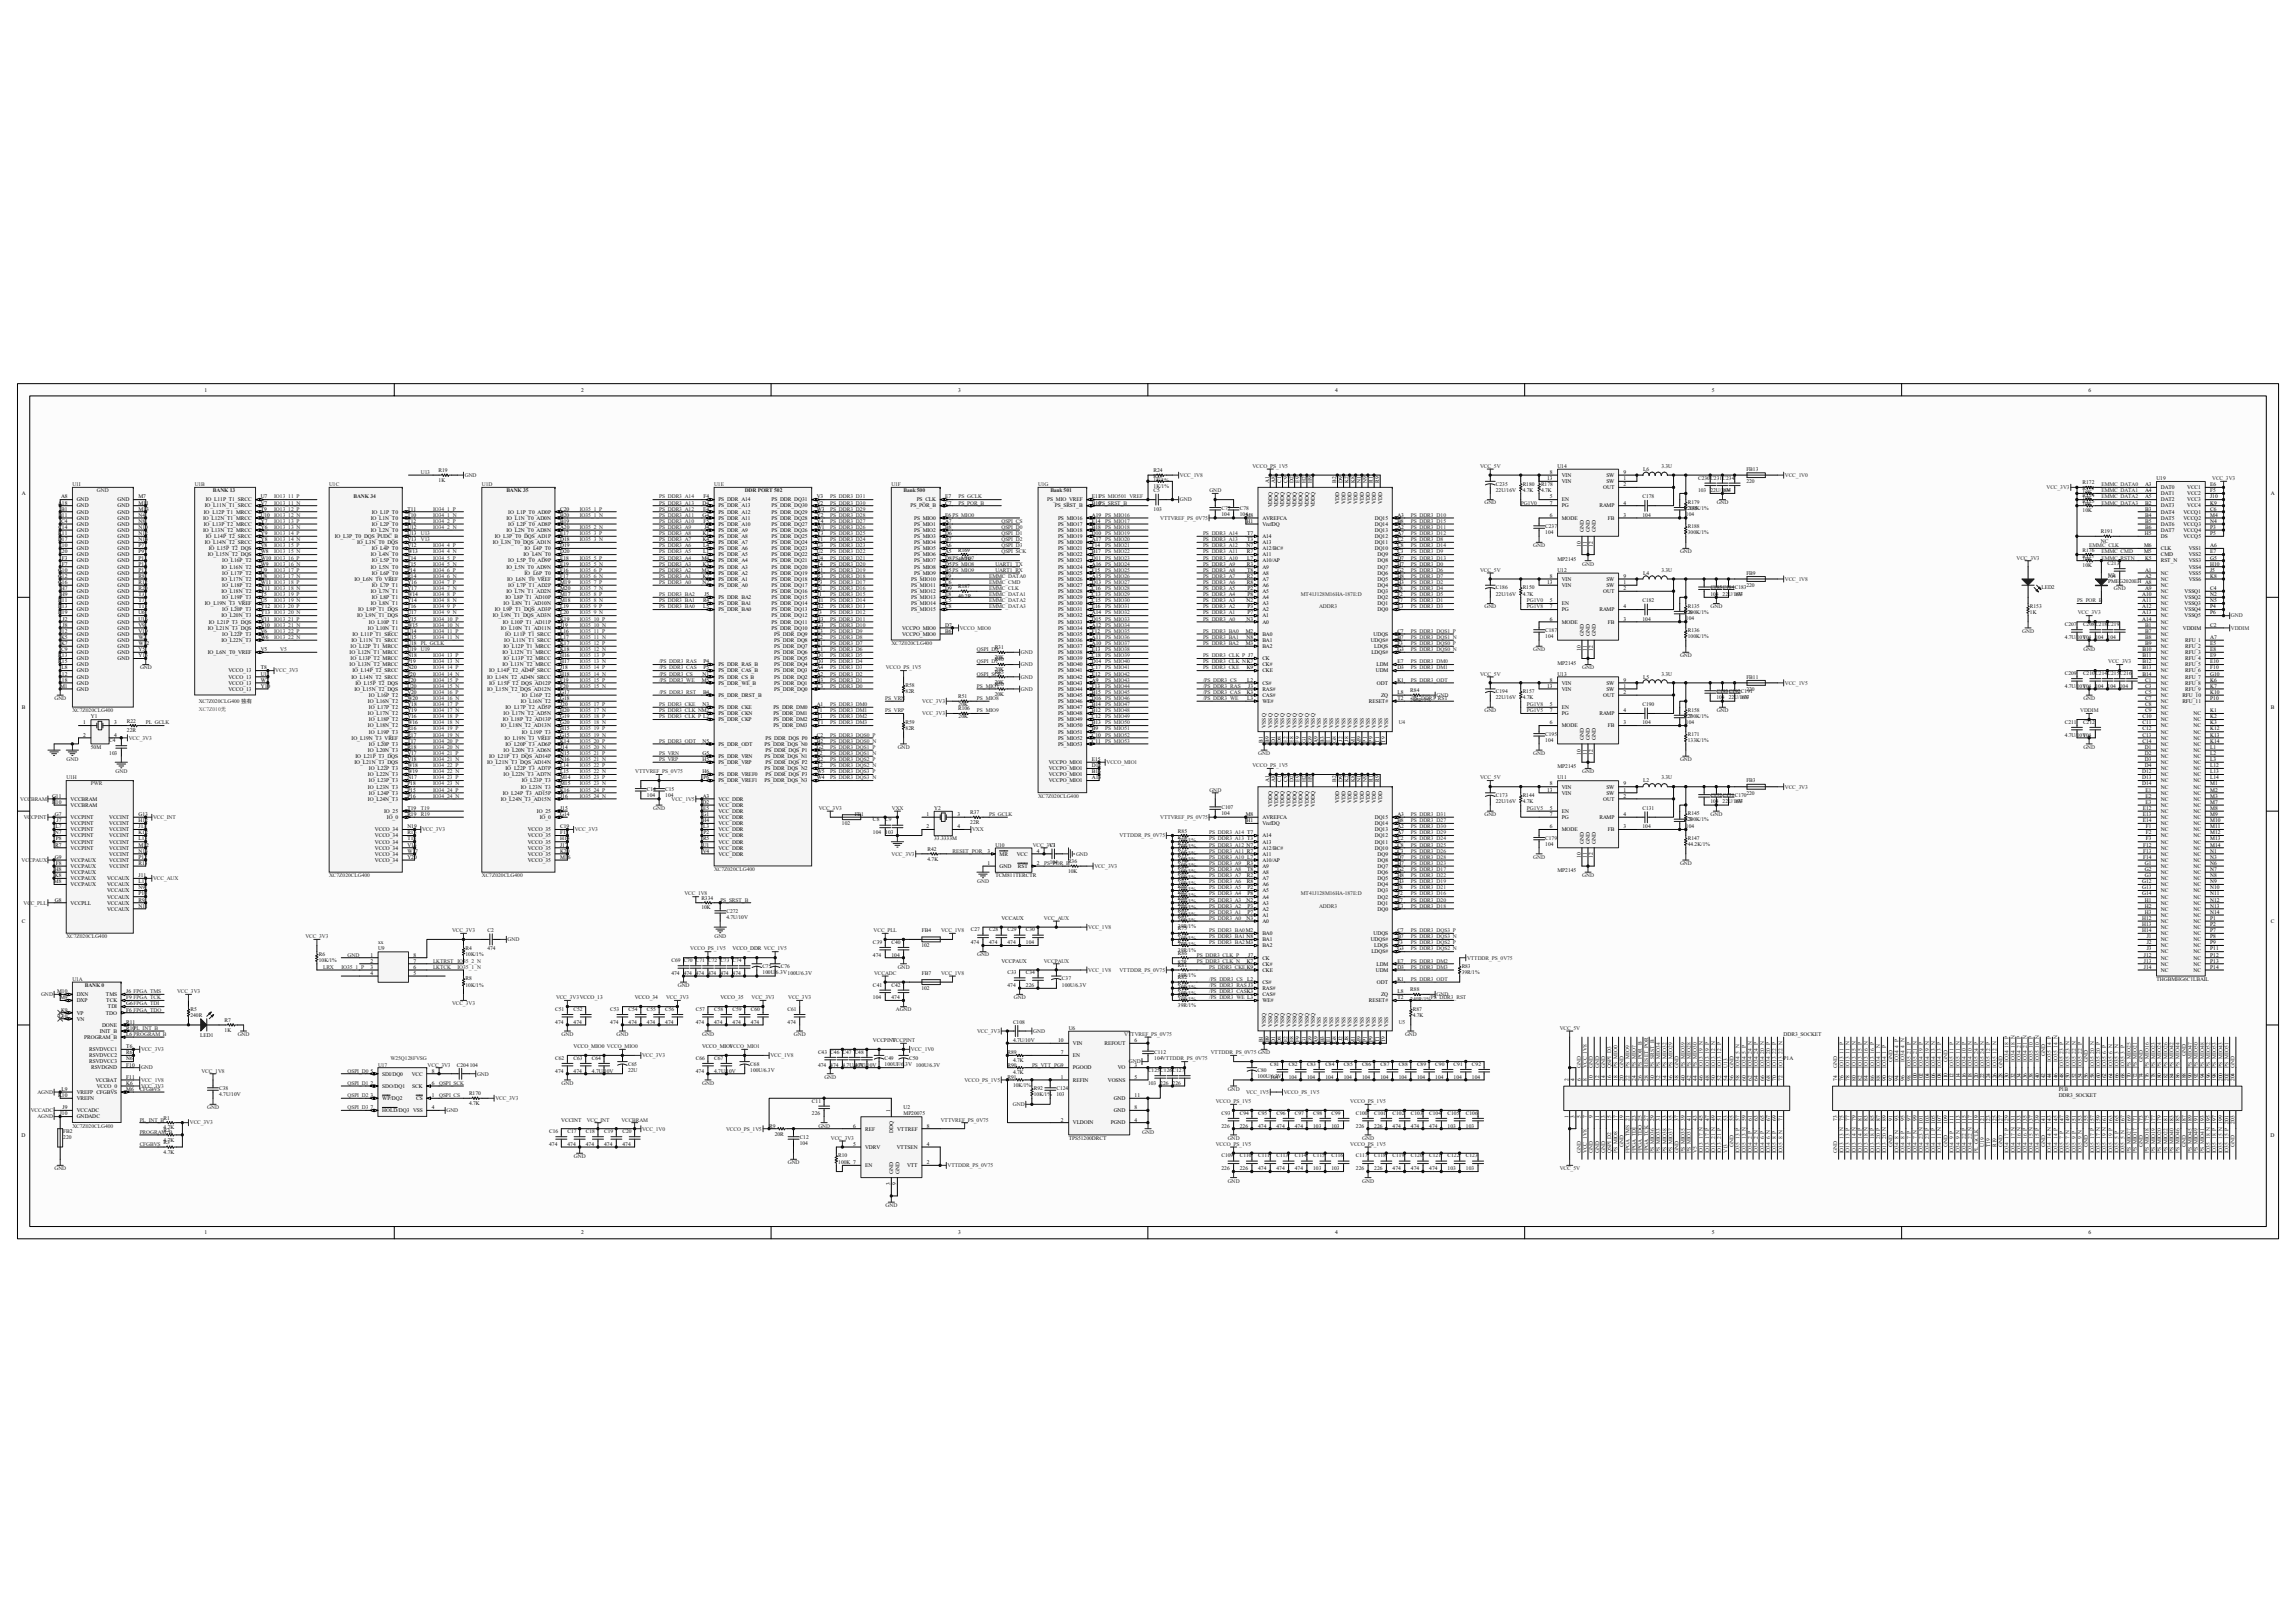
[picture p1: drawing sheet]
<svg xmlns="http://www.w3.org/2000/svg" width="297mm" height="210mm" viewBox="0 0 297 210" stroke-linecap="round" stroke-linejoin="round" font-family="sans-serif">
<defs><g id="words">
<g font-size=".7">
<text x="26.5" y="50.7">1</text>
<text x="75.2" y="50.7">2</text>
<text x="123.9" y="50.7">3</text>
<text x="172.7" y="50.7">4</text>
<text x="221.5" y="50.7">5</text>
<text x="270.2" y="50.7">6</text>
<text x="2.8" y="64.1">A</text>
<text x="7.5" y="65.3">A18</text>
<text x="7.9" y="64.5">A8</text>
<text x="9.9" y="64.9">GND</text>
<text x="9.9" y="65.7">GND</text>
<text x="15.2" y="64.9">GND</text>
<text x="15.2" y="65.7">GND</text>
<text x="17.9" y="64.5">M7</text>
<text x="17.9" y="65.3">M11</text>
<text x="26.5" y="65.7">IO_L11N_T1_SRCC</text>
<text x="26.6" y="64.9">IO_L11P_T1_SRCC</text>
<text x="33.7" y="64.5">U7</text>
<text x="33.7" y="65.3">V7</text>
<text x="90.9" y="65.3">D4</text>
<text x="91" y="64.5">F4</text>
<text x="92.9" y="65.7">PS_DDR_A13</text>
<text x="92.9" y="64.9">PS_DDR_A14</text>
<text x="99.8" y="65.7">PS_DDR_DQ30</text>
<text x="99.8" y="64.9">PS_DDR_DQ31</text>
<text x="105.7" y="65.3">V2</text>
<text x="105.7" y="64.5">V3</text>
<text x="117.8" y="65.7">PS_POR_B</text>
<text x="118.6" y="64.9">PS_CLK</text>
<text x="122.3" y="65.3">C7</text>
<text x="122.3" y="64.5">E7</text>
<text x="135.5" y="64.9">PS_MIO_VREF</text>
<text x="136.5" y="65.7">PS_SRST_B</text>
<text x="141.3" y="64.5">E11PS_MIO501_VREF</text>
<text x="141.3" y="65.3">B10PS_SRST_B</text>
<text x="164.2" y="62.4" transform="rotate(-90 164.2 62.4)">A1</text>
<text x="164.6" y="65.7" transform="rotate(-90 164.6 65.7)">VDDQ</text>
<text x="165" y="62.4" transform="rotate(-90 165 62.4)">A8</text>
<text x="165.4" y="65.7" transform="rotate(-90 165.4 65.7)">VDDQ</text>
<text x="165.8" y="62.4" transform="rotate(-90 165.8 62.4)">C1</text>
<text x="166.2" y="65.7" transform="rotate(-90 166.2 65.7)">VDDQ</text>
<text x="166.6" y="62.4" transform="rotate(-90 166.6 62.4)">C9</text>
<text x="166.9" y="65.7" transform="rotate(-90 166.9 65.7)">VDDQ</text>
<text x="167.3" y="62.4" transform="rotate(-90 167.3 62.4)">D2</text>
<text x="167.7" y="65.7" transform="rotate(-90 167.7 65.7)">VDDQ</text>
<text x="168.1" y="62.4" transform="rotate(-90 168.1 62.4)">E9</text>
<text x="168.5" y="65.7" transform="rotate(-90 168.5 65.7)">VDDQ</text>
<text x="168.9" y="62.4" transform="rotate(-90 168.9 62.4)">H2</text>
<text x="169.3" y="65.7" transform="rotate(-90 169.3 65.7)">VDDQ</text>
<text x="169.7" y="62.4" transform="rotate(-90 169.7 62.4)">H9</text>
<text x="170.1" y="65.7" transform="rotate(-90 170.1 65.7)">VDDQ</text>
<text x="172.9" y="62.4" transform="rotate(-90 172.9 62.4)">B2</text>
<text x="173.3" y="65.2" transform="rotate(-90 173.3 65.2)">VDD</text>
<text x="173.7" y="62.4" transform="rotate(-90 173.7 62.4)">D9</text>
<text x="174.1" y="65.2" transform="rotate(-90 174.1 65.2)">VDD</text>
<text x="174.5" y="62.4" transform="rotate(-90 174.5 62.4)">K2</text>
<text x="174.9" y="65.2" transform="rotate(-90 174.9 65.2)">VDD</text>
<text x="175.3" y="62.4" transform="rotate(-90 175.3 62.4)">K8</text>
<text x="175.6" y="65.2" transform="rotate(-90 175.6 65.2)">VDD</text>
<text x="176" y="62.4" transform="rotate(-90 176 62.4)">N1</text>
<text x="176.4" y="65.2" transform="rotate(-90 176.4 65.2)">VDD</text>
<text x="176.8" y="62.4" transform="rotate(-90 176.8 62.4)">N9</text>
<text x="177.2" y="65.2" transform="rotate(-90 177.2 65.2)">VDD</text>
<text x="177.6" y="62.4" transform="rotate(-90 177.6 62.4)">R1</text>
<text x="178" y="65.2" transform="rotate(-90 178 65.2)">VDD</text>
<text x="178.4" y="62.4" transform="rotate(-90 178.4 62.4)">R9</text>
<text x="178.8" y="65.2" transform="rotate(-90 178.8 65.2)">VDD</text>
<text x="200.1" y="62.1">13</text>
<text x="200.5" y="64.5">5</text>
<text x="200.5" y="65.3">7</text>
<text x="200.5" y="61.3">8</text>
<text x="202.1" y="64.9">EN</text>
<text x="202.1" y="65.7">PG</text>
<text x="202.1" y="61.7">VIN</text>
<text x="202.1" y="62.5">VIN</text>
<text x="206.9" y="65.7">RAMP</text>
<text x="207.4" y="63.3">OUT</text>
<text x="207.8" y="62.5">SW</text>
<text x="207.8" y="61.7">SW</text>
<text x="210" y="65.3">4</text>
<text x="210" y="62.9">2</text>
<text x="210" y="62.1">1</text>
<text x="210" y="61.3">9</text>
<text x="277.5" y="62.9">A3</text>
<text x="277.5" y="63.7">A4</text>
<text x="277.5" y="64.5">A5</text>
<text x="277.5" y="65.3">B2</text>
<text x="279.5" y="63.3">DAT0</text>
<text x="279.5" y="64.1">DAT1</text>
<text x="279.5" y="64.9">DAT2</text>
<text x="279.5" y="65.7">DAT3</text>
<text x="283" y="63.3">VCC1</text>
<text x="283" y="64.1">VCC2</text>
<text x="283" y="64.9">VCC3</text>
<text x="283" y="65.7">VCC4</text>
<text x="285.9" y="62.9">E6</text>
<text x="285.9" y="63.7">F5</text>
<text x="285.9" y="64.5">J10</text>
<text x="285.9" y="65.3">K9</text>
<text x="293.8" y="64.1">A</text>
<text x="7.5" y="70">D17</text>
<text x="7.5" y="69.2">K11</text>
<text x="7.6" y="66.8">B11</text>
<text x="7.6" y="68.4">C14</text>
<text x="7.6" y="70.8">E10</text>
<text x="7.6" y="71.6">E20</text>
<text x="7.9" y="66.1">B1</text>
<text x="7.9" y="67.6">C4</text>
<text x="9.9" y="66.5">GND</text>
<text x="9.9" y="67.2">GND</text>
<text x="9.9" y="68">GND</text>
<text x="9.9" y="68.8">GND</text>
<text x="9.9" y="69.6">GND</text>
<text x="9.9" y="70.4">GND</text>
<text x="9.9" y="71.2">GND</text>
<text x="9.9" y="72">GND</text>
<text x="15.2" y="66.5">GND</text>
<text x="15.2" y="67.2">GND</text>
<text x="15.2" y="68">GND</text>
<text x="15.2" y="68.8">GND</text>
<text x="15.2" y="69.6">GND</text>
<text x="15.2" y="70.4">GND</text>
<text x="15.2" y="71.2">GND</text>
<text x="15.2" y="72">GND</text>
<text x="17.9" y="66.1">M13</text>
<text x="17.9" y="66.8">N4</text>
<text x="17.9" y="67.6">N8</text>
<text x="17.9" y="68.4">N10</text>
<text x="17.9" y="69.2">N12</text>
<text x="17.9" y="70">N14</text>
<text x="17.9" y="70.8">P7</text>
<text x="17.9" y="71.6">P9</text>
<text x="26.3" y="67.2">IO_L12N_T1_MRCC</text>
<text x="26.3" y="68.8">IO_L13N_T2_MRCC</text>
<text x="26.4" y="66.5">IO_L12P_T1_MRCC</text>
<text x="26.4" y="68">IO_L13P_T2_MRCC</text>
<text x="26.5" y="70.4">IO_L14N_T2_SRCC</text>
<text x="26.6" y="69.6">IO_L14P_T2_SRCC</text>
<text x="26.9" y="72">IO_L15N_T2_DQS</text>
<text x="27" y="71.2">IO_L15P_T2_DQS</text>
<text x="33.7" y="66.8">U10</text>
<text x="33.7" y="66.1">T9</text>
<text x="33.7" y="68.4">Y6</text>
<text x="33.7" y="67.6">Y7</text>
<text x="33.7" y="69.2">Y9</text>
<text x="33.7" y="71.6">W8</text>
<text x="33.7" y="70">Y8</text>
<text x="33.7" y="70.8">V8</text>
<text x="43.3" y="69.6">IO_L3P_T0_DQS_PUDC_B</text>
<text x="46.2" y="70.4">IO_L3N_T0_DQS</text>
<text x="48" y="67.2">IO_L1N_T0</text>
<text x="48" y="68.8">IO_L2N_T0</text>
<text x="48" y="72">IO_L4N_T0</text>
<text x="48.1" y="66.5">IO_L1P_T0</text>
<text x="48.1" y="68">IO_L2P_T0</text>
<text x="48.1" y="71.2">IO_L4P_T0</text>
<text x="52.7" y="69.2">U13</text>
<text x="52.7" y="70">V13</text>
<text x="52.7" y="66.8">T10</text>
<text x="52.7" y="66.1">T11</text>
<text x="52.7" y="68.4">U12</text>
<text x="52.7" y="67.6">T12</text>
<text x="52.7" y="71.6">W13</text>
<text x="52.7" y="70.8">V12</text>
<text x="63.8" y="70.4">IO_L3N_T0_DQS_AD1N</text>
<text x="64" y="69.6">IO_L3P_T0_DQS_AD1P</text>
<text x="65.5" y="67.2">IO_L1N_T0_AD0N</text>
<text x="65.5" y="68.8">IO_L2N_T0_AD8N</text>
<text x="65.8" y="66.5">IO_L1P_T0_AD0P</text>
<text x="65.8" y="68">IO_L2P_T0_AD8P</text>
<text x="67.7" y="72">IO_L4N_T0</text>
<text x="67.9" y="71.2">IO_L4P_T0</text>
<text x="72.5" y="70">D18</text>
<text x="72.5" y="69.2">E17</text>
<text x="72.5" y="66.8">B20</text>
<text x="72.5" y="66.1">C20</text>
<text x="72.5" y="68.4">A20</text>
<text x="72.5" y="67.6">B19</text>
<text x="72.5" y="71.6">D20</text>
<text x="72.5" y="70.8">D19</text>
<text x="90.9" y="66.8">G4</text>
<text x="90.9" y="70">K4</text>
<text x="90.9" y="69.2">K1</text>
<text x="91" y="71.6">L1</text>
<text x="91" y="70.8">L4</text>
<text x="91" y="66.1">E4</text>
<text x="91" y="67.6">F5</text>
<text x="91.1" y="68.4">J4</text>
<text x="92.9" y="72">PS_DDR_A5</text>
<text x="92.9" y="71.2">PS_DDR_A6</text>
<text x="92.9" y="70.4">PS_DDR_A7</text>
<text x="92.9" y="69.6">PS_DDR_A8</text>
<text x="92.9" y="68.8">PS_DDR_A9</text>
<text x="92.9" y="68">PS_DDR_A10</text>
<text x="92.9" y="67.2">PS_DDR_A11</text>
<text x="92.9" y="66.5">PS_DDR_A12</text>
<text x="99.8" y="72">PS_DDR_DQ22</text>
<text x="99.8" y="71.2">PS_DDR_DQ23</text>
<text x="99.8" y="70.4">PS_DDR_DQ24</text>
<text x="99.8" y="69.6">PS_DDR_DQ25</text>
<text x="99.8" y="68.8">PS_DDR_DQ26</text>
<text x="99.8" y="66.5">PS_DDR_DQ29</text>
<text x="99.8" y="68">PS_DDR_DQ27</text>
<text x="99.8" y="67.2">PS_DDR_DQ28</text>
<text x="105.7" y="71.6">U2</text>
<text x="105.7" y="70.8">U3</text>
<text x="105.7" y="70">V1</text>
<text x="105.7" y="69.2">Y3</text>
<text x="105.7" y="68.4">W1</text>
<text x="105.7" y="66.1">W3</text>
<text x="105.7" y="67.6">Y4</text>
<text x="105.7" y="66.8">Y2</text>
<text x="118.3" y="67.2">PS_MIO0</text>
<text x="118.3" y="68">PS_MIO1</text>
<text x="118.3" y="68.8">PS_MIO2</text>
<text x="118.3" y="70.4">PS_MIO4</text>
<text x="118.3" y="69.6">PS_MIO3</text>
<text x="118.3" y="71.2">PS_MIO5</text>
<text x="118.3" y="72">PS_MIO6</text>
<text x="122.3" y="66.8">E6 PS_MIO0</text>
<text x="122.3" y="67.6">A7</text>
<text x="122.3" y="68.4">B8</text>
<text x="122.3" y="70">B7</text>
<text x="122.3" y="69.2">D6</text>
<text x="122.3" y="70.8">A6</text>
<text x="122.3" y="71.6">A5</text>
<text x="136.9" y="67.2">PS_MIO16</text>
<text x="136.9" y="68">PS_MIO17</text>
<text x="136.9" y="68.8">PS_MIO18</text>
<text x="136.9" y="69.6">PS_MIO19</text>
<text x="136.9" y="70.4">PS_MIO20</text>
<text x="136.9" y="71.2">PS_MIO21</text>
<text x="136.9" y="72">PS_MIO22</text>
<text x="141.3" y="66.8">A19</text>
<text x="141.3" y="67.6">E14</text>
<text x="141.3" y="68.4">B18</text>
<text x="141.3" y="69.2">D10</text>
<text x="141.3" y="70">A17</text>
<text x="141.3" y="70.8">F14</text>
<text x="141.3" y="71.6">B17</text>
<text x="161.3" y="70.8">N7</text>
<text x="161.3" y="67.6">H1</text>
<text x="161.3" y="71.6">R7</text>
<text x="161.3" y="69.2">T7</text>
<text x="161.3" y="70">T3</text>
<text x="163.3" y="71.2">A12/BC#</text>
<text x="163.3" y="72">A11</text>
<text x="163.3" y="67.2">AVREFCA</text>
<text x="163.3" y="69.6">A14</text>
<text x="163.3" y="70.4">A13</text>
<text x="163.3" y="68">VrefDQ</text>
<text x="177.9" y="71.2">DQ10</text>
<text x="177.9" y="70.4">DQ11</text>
<text x="177.9" y="69.6">DQ12</text>
<text x="177.9" y="68.8">DQ13</text>
<text x="177.9" y="68">DQ14</text>
<text x="177.9" y="67.2">DQ15</text>
<text x="178.2" y="72">DQ9</text>
<text x="180.8" y="71.6">C3</text>
<text x="180.8" y="70.8">C8</text>
<text x="180.8" y="70">C2</text>
<text x="180.8" y="69.2">A7</text>
<text x="180.8" y="68.4">A2</text>
<text x="180.8" y="67.6">B8</text>
<text x="180.8" y="66.8">A3</text>
<text x="200.5" y="66.8">6</text>
<text x="202.1" y="67.2">MODE</text>
<text x="204.5" y="70.7" transform="rotate(-90 204.5 70.7)">10</text>
<text x="204.9" y="68.8" transform="rotate(-90 204.9 68.8)">GND</text>
<text x="205.3" y="70.7" transform="rotate(-90 205.3 70.7)">11</text>
<text x="205.7" y="68.8" transform="rotate(-90 205.7 68.8)">GND</text>
<text x="206.1" y="70.7" transform="rotate(-90 206.1 70.7)">12</text>
<text x="206.5" y="68.8" transform="rotate(-90 206.5 68.8)">GND</text>
<text x="208" y="67.2">FB</text>
<text x="210" y="66.8">3</text>
<text x="277.4" y="70.8">M6</text>
<text x="277.4" y="71.6">M5</text>
<text x="277.5" y="69.2">H5</text>
<text x="277.5" y="66.1">B3</text>
<text x="277.5" y="66.8">B4</text>
<text x="277.5" y="67.6">B5</text>
<text x="277.5" y="68.4">B6</text>
<text x="279.5" y="66.5">DAT4</text>
<text x="279.5" y="67.2">DAT5</text>
<text x="279.5" y="68">DAT6</text>
<text x="279.5" y="68.8">DAT7</text>
<text x="279.5" y="69.6">DS</text>
<text x="279.5" y="71.2">CLK</text>
<text x="279.5" y="72">CMD</text>
<text x="282.5" y="66.5">VCCQ1</text>
<text x="282.5" y="67.2">VCCQ2</text>
<text x="282.5" y="68">VCCQ3</text>
<text x="282.5" y="68.8">VCCQ4</text>
<text x="282.5" y="69.6">VCCQ5</text>
<text x="283.2" y="71.2">VSS1</text>
<text x="283.2" y="72">VSS2</text>
<text x="285.9" y="70.8">A6</text>
<text x="285.9" y="71.6">E7</text>
<text x="285.9" y="66.1">C6</text>
<text x="285.9" y="66.8">M4</text>
<text x="285.9" y="67.6">N4</text>
<text x="285.9" y="68.4">P3</text>
<text x="285.9" y="69.2">P5</text>
<text x="7.5" y="74">G10</text>
<text x="7.5" y="74.8">G12</text>
<text x="7.5" y="75.5">G16</text>
<text x="7.5" y="77.9">H11</text>
<text x="7.9" y="76.3">H7</text>
<text x="7.9" y="77.1">H9</text>
<text x="8" y="72.4">F3</text>
<text x="8" y="73.2">F7</text>
<text x="9.9" y="72.8">GND</text>
<text x="9.9" y="73.6">GND</text>
<text x="9.9" y="74.4">GND</text>
<text x="9.9" y="75.1">GND</text>
<text x="9.9" y="75.9">GND</text>
<text x="9.9" y="76.7">GND</text>
<text x="9.9" y="77.5">GND</text>
<text x="15.2" y="72.8">GND</text>
<text x="15.2" y="73.6">GND</text>
<text x="15.2" y="74.4">GND</text>
<text x="15.2" y="75.1">GND</text>
<text x="15.2" y="75.9">GND</text>
<text x="15.2" y="76.7">GND</text>
<text x="15.2" y="77.5">GND</text>
<text x="17.9" y="72.4">P11</text>
<text x="17.9" y="73.2">P13</text>
<text x="17.9" y="74">P17</text>
<text x="17.9" y="74.8">R8</text>
<text x="17.9" y="75.5">R12</text>
<text x="17.9" y="76.3">R20</text>
<text x="17.9" y="77.1">T3</text>
<text x="17.9" y="77.9">T7</text>
<text x="28.6" y="73.6">IO_L16N_T2</text>
<text x="28.6" y="75.1">IO_L17N_T2</text>
<text x="28.6" y="76.7">IO_L18N_T2</text>
<text x="28.8" y="72.8">IO_L16P_T2</text>
<text x="28.8" y="74.4">IO_L17P_T2</text>
<text x="28.8" y="75.9">IO_L18P_T2</text>
<text x="28.8" y="77.5">IO_L19P_T3</text>
<text x="33.7" y="77.9">U5</text>
<text x="33.7" y="73.2">W9</text>
<text x="33.7" y="72.4">W10 IO13_16_P</text>
<text x="33.7" y="74.8">U8</text>
<text x="33.7" y="74">U9</text>
<text x="33.7" y="76.3">Y11</text>
<text x="33.7" y="75.5">W11 IO13_18_P</text>
<text x="33.7" y="77.1">T5</text>
<text x="45.8" y="75.1">IO_L6N_T0_VREF</text>
<text x="48" y="73.6">IO_L5N_T0</text>
<text x="48" y="76.7">IO_L7N_T1</text>
<text x="48.1" y="72.8">IO_L5P_T0</text>
<text x="48.1" y="74.4">IO_L6P_T0</text>
<text x="48.1" y="75.9">IO_L7P_T1</text>
<text x="48.1" y="77.5">IO_L8P_T1</text>
<text x="52.7" y="74.8">R14</text>
<text x="52.7" y="73.2">T15</text>
<text x="52.7" y="72.4">T14</text>
<text x="52.7" y="74">P14</text>
<text x="52.7" y="76.3">Y17</text>
<text x="52.7" y="75.5">Y16</text>
<text x="52.7" y="77.9">Y14</text>
<text x="52.7" y="77.1">W14</text>
<text x="65.4" y="77.5">IO_L8P_T1_AD10P</text>
<text x="65.5" y="73.6">IO_L5N_T0_AD9N</text>
<text x="65.5" y="76.7">IO_L7N_T1_AD2N</text>
<text x="65.6" y="75.1">IO_L6N_T0_VREF</text>
<text x="65.8" y="72.8">IO_L5P_T0_AD9P</text>
<text x="65.8" y="75.9">IO_L7P_T1_AD2P</text>
<text x="67.9" y="74.4">IO_L6P_T0</text>
<text x="72.5" y="74.8">F17</text>
<text x="72.5" y="77.9">M18</text>
<text x="72.5" y="77.1">M17</text>
<text x="72.5" y="73.2">E19</text>
<text x="72.5" y="72.4">E18</text>
<text x="72.5" y="76.3">M20</text>
<text x="72.5" y="75.5">M19</text>
<text x="72.5" y="74">F16</text>
<text x="90.8" y="74">M3</text>
<text x="90.8" y="72.4">M4</text>
<text x="90.9" y="75.5">N2</text>
<text x="90.9" y="74.8">K2</text>
<text x="90.9" y="73.2">K3</text>
<text x="90.9" y="77.9">R4</text>
<text x="91.1" y="77.1">J5</text>
<text x="92.9" y="75.9">PS_DDR_A0</text>
<text x="92.9" y="75.1">PS_DDR_A1</text>
<text x="92.9" y="74.4">PS_DDR_A2</text>
<text x="92.9" y="73.6">PS_DDR_A3</text>
<text x="92.9" y="72.8">PS_DDR_A4</text>
<text x="92.9" y="77.5">PS_DDR_BA2</text>
<text x="99.8" y="77.5">PS_DDR_DQ15</text>
<text x="99.8" y="76.7">PS_DDR_DQ16</text>
<text x="99.8" y="75.9">PS_DDR_DQ17</text>
<text x="99.8" y="75.1">PS_DDR_DQ18</text>
<text x="99.8" y="74.4">PS_DDR_DQ19</text>
<text x="99.8" y="73.6">PS_DDR_DQ20</text>
<text x="99.8" y="72.8">PS_DDR_DQ21</text>
<text x="105.7" y="77.9">H1</text>
<text x="105.7" y="77.1">J1</text>
<text x="105.7" y="76.3">P1</text>
<text x="105.7" y="75.5">P3</text>
<text x="105.7" y="74.8">R3</text>
<text x="105.7" y="74">R1</text>
<text x="105.7" y="73.2">T4</text>
<text x="105.7" y="72.4">U4</text>
<text x="117.9" y="75.1">PS_MIO10</text>
<text x="117.9" y="75.9">PS_MIO11</text>
<text x="117.9" y="76.7">PS_MIO12</text>
<text x="117.9" y="77.5">PS_MIO13</text>
<text x="118.3" y="72.8">PS_MIO7</text>
<text x="118.3" y="73.6">PS_MIO8</text>
<text x="118.3" y="74.4">PS_MIO9</text>
<text x="122.3" y="74.8">E9</text>
<text x="122.3" y="75.5">C6</text>
<text x="122.3" y="76.3">D9</text>
<text x="122.3" y="77.1">E8</text>
<text x="122.3" y="77.9">C5</text>
<text x="122.3" y="72.4">D8PS_MIO7</text>
<text x="122.3" y="73.2">D5PS_MIO8</text>
<text x="122.3" y="74">B5 PS_MIO9</text>
<text x="136.9" y="72.8">PS_MIO23</text>
<text x="136.9" y="73.6">PS_MIO24</text>
<text x="136.9" y="74.4">PS_MIO25</text>
<text x="136.9" y="75.1">PS_MIO26</text>
<text x="136.9" y="75.9">PS_MIO27</text>
<text x="136.9" y="76.7">PS_MIO28</text>
<text x="136.9" y="77.5">PS_MIO29</text>
<text x="141.3" y="72.4">D11</text>
<text x="141.3" y="73.2">A16</text>
<text x="141.3" y="74">F15</text>
<text x="141.3" y="74.8">A15</text>
<text x="141.3" y="75.5">D13</text>
<text x="141.3" y="76.3">C16</text>
<text x="141.3" y="77.1">C13</text>
<text x="141.3" y="77.9">C15</text>
<text x="161.3" y="77.9">N2</text>
<text x="161.3" y="73.2">R3</text>
<text x="161.3" y="74.8">R2</text>
<text x="161.3" y="75.5">R8</text>
<text x="161.3" y="74">T8</text>
<text x="161.4" y="72.4">L7</text>
<text x="161.4" y="76.3">P2</text>
<text x="161.4" y="77.1">P8</text>
<text x="163.3" y="72.8">A10/AP</text>
<text x="163.3" y="73.6">A9</text>
<text x="163.3" y="74.4">A8</text>
<text x="163.3" y="75.1">A7</text>
<text x="163.3" y="75.9">A6</text>
<text x="163.3" y="76.7">A5</text>
<text x="163.3" y="77.5">A4</text>
<text x="178.2" y="77.5">DQ2</text>
<text x="178.2" y="76.7">DQ3</text>
<text x="178.2" y="75.9">DQ4</text>
<text x="178.2" y="75.1">DQ5</text>
<text x="178.2" y="74.4">DQ6</text>
<text x="178.2" y="73.6">DQ7</text>
<text x="178.2" y="72.8">DQ8</text>
<text x="180.8" y="77.9">F7</text>
<text x="180.8" y="77.1">F2</text>
<text x="180.8" y="76.3">F8</text>
<text x="180.8" y="75.5">H3</text>
<text x="180.8" y="74.8">H8</text>
<text x="180.8" y="74">G2</text>
<text x="180.8" y="73.2">H7</text>
<text x="180.8" y="72.4">D7</text>
<text x="200.1" y="75.5">13</text>
<text x="200.5" y="77.9">5</text>
<text x="200.5" y="74.8">8</text>
<text x="202.1" y="75.1">VIN</text>
<text x="202.1" y="75.9">VIN</text>
<text x="207.4" y="76.7">OUT</text>
<text x="207.8" y="75.9">SW</text>
<text x="207.8" y="75.1">SW</text>
<text x="210" y="76.3">2</text>
<text x="210" y="75.5">1</text>
<text x="210" y="74.8">9</text>
<text x="277.2" y="77.1">A10</text>
<text x="277.2" y="77.9">A11</text>
<text x="277.5" y="72.4">K5</text>
<text x="277.5" y="74">A1</text>
<text x="277.5" y="74.8">A2</text>
<text x="277.5" y="76.3">A9</text>
<text x="279.5" y="72.8">RST_N</text>
<text x="279.5" y="74.4">NC</text>
<text x="279.5" y="75.1">NC</text>
<text x="279.5" y="75.9">NC</text>
<text x="279.5" y="76.7">NC</text>
<text x="279.5" y="77.5">NC</text>
<text x="282.6" y="76.7">VSSQ1</text>
<text x="282.6" y="77.5">VSSQ2</text>
<text x="283.2" y="72.8">VSS3</text>
<text x="283.2" y="73.6">VSS4</text>
<text x="283.2" y="74.4">VSS5</text>
<text x="283.2" y="75.1">VSS6</text>
<text x="285.9" y="72.4">G5</text>
<text x="285.9" y="73.2">H10</text>
<text x="285.9" y="74">J5</text>
<text x="285.9" y="74.8">K8</text>
<text x="285.9" y="76.3">C4</text>
<text x="285.9" y="77.1">N2</text>
<text x="285.9" y="77.9">N5</text>
<text x="7.5" y="78.7">H13</text>
<text x="7.5" y="79.5">H19</text>
<text x="7.7" y="81.9">J12</text>
<text x="7.9" y="82.7">K5</text>
<text x="7.9" y="83.4">K7</text>
<text x="8.1" y="80.3">J2</text>
<text x="8.1" y="81.1">J8</text>
<text x="9.9" y="78.3">GND</text>
<text x="9.9" y="79.1">GND</text>
<text x="9.9" y="79.9">GND</text>
<text x="9.9" y="80.7">GND</text>
<text x="9.9" y="81.5">GND</text>
<text x="9.9" y="82.3">GND</text>
<text x="9.9" y="83.1">GND</text>
<text x="9.9" y="83.8">GND</text>
<text x="15.2" y="78.3">GND</text>
<text x="15.2" y="79.1">GND</text>
<text x="15.2" y="79.9">GND</text>
<text x="15.2" y="80.7">GND</text>
<text x="15.2" y="81.5">GND</text>
<text x="15.2" y="82.3">GND</text>
<text x="15.2" y="83.1">GND</text>
<text x="15.2" y="83.8">GND</text>
<text x="17.9" y="78.7">T13</text>
<text x="17.9" y="79.5">U6</text>
<text x="17.9" y="80.3">U16</text>
<text x="17.9" y="81.1">V9</text>
<text x="17.9" y="81.9">V19</text>
<text x="17.9" y="82.7">W2</text>
<text x="17.9" y="83.4">W12</text>
<text x="26.5" y="78.3">IO_L19N_T3_VREF</text>
<text x="26.9" y="81.5">IO_L21N_T3_DQS</text>
<text x="27" y="80.7">IO_L21P_T3_DQS</text>
<text x="28.6" y="79.9">IO_L20N_T3</text>
<text x="28.6" y="83.1">IO_L22N_T3</text>
<text x="28.8" y="79.1">IO_L20P_T3</text>
<text x="28.8" y="82.3">IO_L22P_T3</text>
<text x="33.7" y="81.1">V10</text>
<text x="33.7" y="79.5">Y13</text>
<text x="33.7" y="78.7">Y12</text>
<text x="33.7" y="82.7">W6</text>
<text x="33.7" y="81.9">V6</text>
<text x="33.7" y="80.3">V11</text>
<text x="45.4" y="83.8">IO_L12P_T1_MRCC</text>
<text x="45.5" y="83.1">IO_L11N_T1_SRCC</text>
<text x="45.6" y="82.3">IO_L11P_T1_SRCC</text>
<text x="46.2" y="79.9">IO_L9N_T1_DQS</text>
<text x="46.3" y="79.1">IO_L9P_T1_DQS</text>
<text x="47.6" y="81.5">IO_L10N_T1</text>
<text x="47.7" y="80.7">IO_L10P_T1</text>
<text x="48" y="78.3">IO_L8N_T1</text>
<text x="52.7" y="82.7">U15</text>
<text x="52.7" y="81.9">U14</text>
<text x="52.7" y="83.4">U18</text>
<text x="52.7" y="79.5">U17</text>
<text x="52.7" y="78.7">T16</text>
<text x="52.7" y="81.1">W15</text>
<text x="52.7" y="80.3">V15</text>
<text x="63.8" y="79.9">IO_L9N_T1_DQS_AD3N</text>
<text x="64" y="79.1">IO_L9P_T1_DQS_AD3P</text>
<text x="64.8" y="81.5">IO_L10N_T1_AD11N</text>
<text x="65" y="80.7">IO_L10P_T1_AD11P</text>
<text x="65.1" y="83.8">IO_L12P_T1_MRCC</text>
<text x="65.1" y="78.3">IO_L8N_T1_AD10N</text>
<text x="65.2" y="83.1">IO_L11N_T1_SRCC</text>
<text x="65.4" y="82.3">IO_L11P_T1_SRCC</text>
<text x="72.5" y="79.5">L20</text>
<text x="72.5" y="78.7">L19</text>
<text x="72.5" y="81.9">L16</text>
<text x="72.5" y="82.7">L17</text>
<text x="72.5" y="81.1">J19</text>
<text x="72.5" y="80.3">K19</text>
<text x="72.5" y="83.4">K17</text>
<text x="91" y="78.7">L5</text>
<text x="92.9" y="79.1">PS_DDR_BA0</text>
<text x="92.9" y="78.3">PS_DDR_BA1</text>
<text x="99.8" y="81.5">PS_DDR_DQ10</text>
<text x="99.8" y="80.7">PS_DDR_DQ11</text>
<text x="99.8" y="79.9">PS_DDR_DQ12</text>
<text x="99.8" y="79.1">PS_DDR_DQ13</text>
<text x="99.8" y="78.3">PS_DDR_DQ14</text>
<text x="100.2" y="83.8">PS_DDR_DQ7</text>
<text x="100.2" y="83.1">PS_DDR_DQ8</text>
<text x="100.2" y="82.3">PS_DDR_DQ9</text>
<text x="105.7" y="83.4">E1</text>
<text x="105.7" y="82.7">E2</text>
<text x="105.7" y="81.9">E3</text>
<text x="105.7" y="81.1">G3</text>
<text x="105.7" y="80.3">H3</text>
<text x="105.7" y="79.5">J3</text>
<text x="105.7" y="78.7">H2</text>
<text x="116.7" y="82.3">VCCPO_MIO0</text>
<text x="116.7" y="81.5">VCCPO_MIO0</text>
<text x="117.9" y="78.3">PS_MIO14</text>
<text x="117.9" y="79.1">PS_MIO15</text>
<text x="122.3" y="78.7">C8</text>
<text x="122.3" y="81.9">B6</text>
<text x="122.3" y="81.1">D7</text>
<text x="136.9" y="78.3">PS_MIO30</text>
<text x="136.9" y="79.1">PS_MIO31</text>
<text x="136.9" y="79.9">PS_MIO32</text>
<text x="136.9" y="80.7">PS_MIO33</text>
<text x="136.9" y="81.5">PS_MIO34</text>
<text x="136.9" y="82.3">PS_MIO35</text>
<text x="136.9" y="83.1">PS_MIO36</text>
<text x="136.9" y="83.8">PS_MIO37</text>
<text x="141.3" y="78.7">E16</text>
<text x="141.3" y="79.5">A14</text>
<text x="141.3" y="80.3">D15</text>
<text x="141.3" y="81.1">A12</text>
<text x="141.3" y="81.9">F12</text>
<text x="141.3" y="82.7">A11</text>
<text x="141.3" y="83.4">A10</text>
<text x="161.2" y="81.9">M2</text>
<text x="161.2" y="83.4">M3</text>
<text x="161.3" y="80.3">N3</text>
<text x="161.3" y="82.7">N8</text>
<text x="161.4" y="78.7">P3</text>
<text x="161.4" y="79.5">P7</text>
<text x="163.3" y="78.3">A3</text>
<text x="163.3" y="79.1">A2</text>
<text x="163.3" y="79.9">A1</text>
<text x="163.3" y="80.7">A0</text>
<text x="163.3" y="82.3">BA0</text>
<text x="163.3" y="83.1">BA1</text>
<text x="163.3" y="83.8">BA2</text>
<text x="177.4" y="83.1">UDQS#</text>
<text x="177.7" y="82.3">UDQS</text>
<text x="177.8" y="83.8">LDQS</text>
<text x="178.2" y="79.1">DQ0</text>
<text x="178.2" y="78.3">DQ1</text>
<text x="180.8" y="81.9">C7</text>
<text x="180.8" y="78.7">E3</text>
<text x="180.8" y="82.7">B7</text>
<text x="180.8" y="83.4">F3</text>
<text x="200.5" y="80.3">6</text>
<text x="200.5" y="78.7">7</text>
<text x="202.1" y="78.3">EN</text>
<text x="202.1" y="80.7">MODE</text>
<text x="202.1" y="79.1">PG</text>
<text x="204.9" y="82.3" transform="rotate(-90 204.9 82.3)">GND</text>
<text x="205.7" y="82.3" transform="rotate(-90 205.7 82.3)">GND</text>
<text x="206.5" y="82.3" transform="rotate(-90 206.5 82.3)">GND</text>
<text x="206.9" y="79.1">RAMP</text>
<text x="208" y="80.7">FB</text>
<text x="210" y="78.7">4</text>
<text x="210" y="80.3">3</text>
<text x="277.2" y="78.7">A12</text>
<text x="277.2" y="79.5">A13</text>
<text x="277.2" y="80.3">A14</text>
<text x="277.5" y="81.1">B1</text>
<text x="277.5" y="81.9">B7</text>
<text x="277.5" y="82.7">B8</text>
<text x="277.5" y="83.4">B9</text>
<text x="279.5" y="78.3">NC</text>
<text x="279.5" y="79.1">NC</text>
<text x="279.5" y="79.9">NC</text>
<text x="279.5" y="80.7">NC</text>
<text x="279.5" y="81.5">NC</text>
<text x="279.5" y="82.3">NC</text>
<text x="279.5" y="83.1">NC</text>
<text x="279.5" y="83.8">NC</text>
<text x="282.4" y="81.5">VDDIM</text>
<text x="282.6" y="78.3">VSSQ3</text>
<text x="282.6" y="79.1">VSSQ4</text>
<text x="282.6" y="79.9">VSSQ5</text>
<text x="282.7" y="83.1">RFU_1</text>
<text x="282.7" y="83.8">RFU_2</text>
<text x="285.9" y="81.1">C2</text>
<text x="285.9" y="82.7">A7</text>
<text x="285.9" y="83.4">E5</text>
<text x="285.9" y="78.7">P4</text>
<text x="285.9" y="79.5">P6</text>
<text x="7.5" y="85">K13</text>
<text x="7.5" y="85.8">K15</text>
<text x="7.6" y="87.4">L12</text>
<text x="7.6" y="88.2">L18</text>
<text x="7.8" y="89">M1</text>
<text x="7.9" y="84.2">C9</text>
<text x="8" y="86.6">L8</text>
<text x="9.9" y="84.6">GND</text>
<text x="9.9" y="85.4">GND</text>
<text x="9.9" y="86.2">GND</text>
<text x="9.9" y="87">GND</text>
<text x="9.9" y="87.8">GND</text>
<text x="9.9" y="88.6">GND</text>
<text x="9.9" y="89.4">GND</text>
<text x="15.2" y="84.6">GND</text>
<text x="15.2" y="85.4">GND</text>
<text x="17.9" y="84.2">Y5</text>
<text x="17.9" y="85">Y15</text>
<text x="26.9" y="84.6">IO_L6N_T0_VREF</text>
<text x="29.5" y="87">VCCO_13</text>
<text x="29.5" y="87.8">VCCO_13</text>
<text x="29.5" y="88.6">VCCO_13</text>
<text x="29.5" y="89.4">VCCO_13</text>
<text x="33.7" y="84.2">V5</text>
<text x="33.7" y="86.6">T8</text>
<text x="33.7" y="87.4">U11</text>
<text x="33.7" y="88.2">W7</text>
<text x="33.7" y="89">Y10</text>
<text x="45.2" y="84.6">IO_L12N_T1_MRCC</text>
<text x="45.2" y="86.2">IO_L13N_T2_MRCC</text>
<text x="45.4" y="85.4">IO_L13P_T2_MRCC</text>
<text x="45.5" y="87.8">IO_L14N_T2_SRCC</text>
<text x="45.6" y="87">IO_L14P_T2_SRCC</text>
<text x="45.8" y="89.4">IO_L15N_T2_DQS</text>
<text x="46" y="88.6">IO_L15P_T2_DQS</text>
<text x="52.7" y="87.4">P20</text>
<text x="52.7" y="86.6">N20</text>
<text x="52.7" y="89">U20</text>
<text x="52.7" y="88.2">T20</text>
<text x="52.7" y="84.2">U19</text>
<text x="52.7" y="85.8">P19</text>
<text x="52.7" y="85">N18</text>
<text x="52.7" y="89.8">V20</text>
<text x="63" y="87.8">IO_L14N_T2_AD4N_SRCC</text>
<text x="63" y="89.4">IO_L15N_T2_DQS_AD12N</text>
<text x="63.3" y="87">IO_L14P_T2_AD4P_SRCC</text>
<text x="63.3" y="88.6">IO_L15P_T2_DQS_AD12P</text>
<text x="65" y="84.6">IO_L12N_T1_MRCC</text>
<text x="65" y="86.2">IO_L13N_T2_MRCC</text>
<text x="65.1" y="85.4">IO_L13P_T2_MRCC</text>
<text x="72.5" y="89">F20</text>
<text x="72.5" y="88.2">F19</text>
<text x="72.5" y="87.4">H18</text>
<text x="72.5" y="86.6">J18</text>
<text x="72.5" y="84.2">K18</text>
<text x="72.5" y="85.8">H17</text>
<text x="72.5" y="85">H16</text>
<text x="72.5" y="89.8">G17</text>
<text x="90.8" y="88.2">M5</text>
<text x="90.9" y="87.4">N1</text>
<text x="90.9" y="89.8">B4</text>
<text x="91" y="86.6">P5</text>
<text x="91" y="85.8">P4</text>
<text x="92.9" y="87.8">PS_DDR_CS_B</text>
<text x="92.9" y="87">PS_DDR_CAS_B</text>
<text x="92.9" y="86.2">PS_DDR_RAS_B</text>
<text x="92.9" y="88.6">PS_DDR_WE_B</text>
<text x="100.2" y="89.4">PS_DDR_DQ0</text>
<text x="100.2" y="88.6">PS_DDR_DQ1</text>
<text x="100.2" y="87.8">PS_DDR_DQ2</text>
<text x="100.2" y="87">PS_DDR_DQ3</text>
<text x="100.2" y="86.2">PS_DDR_DQ4</text>
<text x="100.2" y="85.4">PS_DDR_DQ5</text>
<text x="100.2" y="84.6">PS_DDR_DQ6</text>
<text x="105.7" y="89">C3</text>
<text x="105.7" y="88.2">B3</text>
<text x="105.7" y="87.4">A2</text>
<text x="105.7" y="86.6">A4</text>
<text x="105.7" y="85.8">D3</text>
<text x="105.7" y="85">D1</text>
<text x="105.7" y="84.2">C1</text>
<text x="136.9" y="84.6">PS_MIO38</text>
<text x="136.9" y="85.4">PS_MIO39</text>
<text x="136.9" y="86.2">PS_MIO40</text>
<text x="136.9" y="87">PS_MIO41</text>
<text x="136.9" y="87.8">PS_MIO42</text>
<text x="136.9" y="88.6">PS_MIO43</text>
<text x="136.9" y="89.4">PS_MIO44</text>
<text x="141.3" y="84.2">E13</text>
<text x="141.3" y="85">C18</text>
<text x="141.3" y="85.8">D14</text>
<text x="141.3" y="86.6">C17</text>
<text x="141.3" y="87.4">E12</text>
<text x="141.3" y="88.2">A9</text>
<text x="141.3" y="89">F13</text>
<text x="141.3" y="89.8">B15</text>
<text x="161.3" y="86.6">K9</text>
<text x="161.3" y="89.8">K3</text>
<text x="161.4" y="88.2">L2</text>
<text x="161.5" y="89">J3</text>
<text x="163.3" y="85.4">CK</text>
<text x="163.3" y="87">CKE</text>
<text x="163.3" y="89.4">RAS#</text>
<text x="163.3" y="86.2">CK#</text>
<text x="163.3" y="88.6">CS#</text>
<text x="177.4" y="84.6">LDQS#</text>
<text x="178" y="87">UDM</text>
<text x="178.1" y="86.2">LDM</text>
<text x="178.1" y="88.6">ODT</text>
<text x="180.8" y="84.2">G3</text>
<text x="180.8" y="86.6">D3</text>
<text x="180.8" y="88.2">K1</text>
<text x="180.8" y="85.8">E7</text>
<text x="180.8" y="89.8">L8</text>
<text x="200.1" y="89">13</text>
<text x="200.5" y="88.2">8</text>
<text x="202.1" y="88.6">VIN</text>
<text x="202.1" y="89.4">VIN</text>
<text x="204.5" y="84.2" transform="rotate(-90 204.5 84.2)">10</text>
<text x="205.3" y="84.2" transform="rotate(-90 205.3 84.2)">11</text>
<text x="206.1" y="84.2" transform="rotate(-90 206.1 84.2)">12</text>
<text x="207.8" y="89.4">SW</text>
<text x="207.8" y="88.6">SW</text>
<text x="210" y="89.8">2</text>
<text x="210" y="89">1</text>
<text x="210" y="88.2">9</text>
<text x="277.2" y="84.2">B10</text>
<text x="277.2" y="85">B11</text>
<text x="277.2" y="85.8">B12</text>
<text x="277.2" y="86.6">B13</text>
<text x="277.2" y="87.4">B14</text>
<text x="277.5" y="88.2">C1</text>
<text x="277.5" y="89">C3</text>
<text x="277.5" y="89.8">C5</text>
<text x="279.5" y="84.6">NC</text>
<text x="279.5" y="85.4">NC</text>
<text x="279.5" y="86.2">NC</text>
<text x="279.5" y="87">NC</text>
<text x="279.5" y="87.8">NC</text>
<text x="279.5" y="88.6">NC</text>
<text x="279.5" y="89.4">NC</text>
<text x="282.7" y="84.6">RFU_3</text>
<text x="282.7" y="85.4">RFU_4</text>
<text x="282.7" y="86.2">RFU_5</text>
<text x="282.7" y="87">RFU_6</text>
<text x="282.7" y="87.8">RFU_7</text>
<text x="282.7" y="88.6">RFU_8</text>
<text x="282.7" y="89.4">RFU_9</text>
<text x="285.9" y="84.2">E8</text>
<text x="285.9" y="85">E9</text>
<text x="285.9" y="85.8">E10</text>
<text x="285.9" y="86.6">F10</text>
<text x="285.9" y="87.4">G10</text>
<text x="285.9" y="88.2">K6</text>
<text x="285.9" y="89">K7</text>
<text x="285.9" y="89.8">K10</text>
<text x="2.8" y="91.7">B</text>
<text x="10.7" y="95.3">2</text>
<text x="10.7" y="93.7">1</text>
<text x="14.7" y="93.7">3</text>
<text x="14.7" y="95.3">4</text>
<text x="45.5" y="95.7">IO_L19N_T3_VREF</text>
<text x="47.6" y="91">IO_L16N_T2</text>
<text x="47.6" y="92.5">IO_L17N_T2</text>
<text x="47.6" y="94.1">IO_L18N_T2</text>
<text x="47.7" y="90.2">IO_L16P_T2</text>
<text x="47.7" y="91.7">IO_L17P_T2</text>
<text x="47.7" y="93.3">IO_L18P_T2</text>
<text x="47.7" y="94.9">IO_L19P_T3</text>
<text x="52.7" y="95.3">R17</text>
<text x="52.7" y="90.6">W20</text>
<text x="52.7" y="92.1">Y19</text>
<text x="52.7" y="91.4">Y18</text>
<text x="52.7" y="93.7">W16</text>
<text x="52.7" y="92.9">V16</text>
<text x="52.7" y="94.5">R16</text>
<text x="64.8" y="94.1">IO_L18N_T2_AD13N</text>
<text x="65" y="93.3">IO_L18P_T2_AD13P</text>
<text x="65.1" y="92.5">IO_L17N_T2_AD5N</text>
<text x="65.3" y="95.7">IO_L19N_T3_VREF</text>
<text x="65.4" y="91.7">IO_L17P_T2_AD5P</text>
<text x="67.4" y="91">IO_L16N_T2</text>
<text x="67.5" y="90.2">IO_L16P_T2</text>
<text x="67.5" y="94.9">IO_L19P_T3</text>
<text x="72.5" y="92.1">H20</text>
<text x="72.5" y="91.4">J20</text>
<text x="72.5" y="93.7">G20</text>
<text x="72.5" y="92.9">G19</text>
<text x="72.5" y="95.3">G15</text>
<text x="72.5" y="90.6">G18</text>
<text x="72.5" y="94.5">H15</text>
<text x="90.9" y="91.4">N3</text>
<text x="92.9" y="91.7">PS_DDR_CKE</text>
<text x="92.9" y="92.5">PS_DDR_CKN</text>
<text x="92.9" y="93.3">PS_DDR_CKP</text>
<text x="92.9" y="90.2">PS_DDR_DRST_B</text>
<text x="99" y="95.7">PS_DDR_DQS_P0</text>
<text x="100.1" y="91.7">PS_DDR_DM0</text>
<text x="100.1" y="92.5">PS_DDR_DM1</text>
<text x="100.1" y="93.3">PS_DDR_DM2</text>
<text x="100.1" y="94.1">PS_DDR_DM3</text>
<text x="105.7" y="95.3">C2</text>
<text x="105.7" y="91.4">A1</text>
<text x="105.7" y="92.1">F1</text>
<text x="105.7" y="92.9">T1</text>
<text x="105.7" y="93.7">Y1</text>
<text x="136.9" y="90.2">PS_MIO45</text>
<text x="136.9" y="91">PS_MIO46</text>
<text x="136.9" y="91.7">PS_MIO47</text>
<text x="136.9" y="92.5">PS_MIO48</text>
<text x="136.9" y="93.3">PS_MIO49</text>
<text x="136.9" y="94.1">PS_MIO50</text>
<text x="136.9" y="94.9">PS_MIO51</text>
<text x="136.9" y="95.7">PS_MIO52</text>
<text x="141.3" y="90.6">D16</text>
<text x="141.3" y="91.4">B14</text>
<text x="141.3" y="92.1">B12</text>
<text x="141.3" y="92.9">C12</text>
<text x="141.3" y="93.7">B13</text>
<text x="141.3" y="94.5">B9</text>
<text x="141.3" y="95.3">C10</text>
<text x="161.4" y="90.6">L3</text>
<text x="163.3" y="91">WE#</text>
<text x="163.3" y="90.2">CAS#</text>
<text x="163.8" y="94.1" transform="rotate(-90 163.8 94.1)">VSSQ</text>
<text x="164.6" y="94.1" transform="rotate(-90 164.6 94.1)">VSSQ</text>
<text x="165.4" y="94.1" transform="rotate(-90 165.4 94.1)">VSSQ</text>
<text x="166.2" y="94.1" transform="rotate(-90 166.2 94.1)">VSSQ</text>
<text x="166.9" y="94.1" transform="rotate(-90 166.9 94.1)">VSSQ</text>
<text x="167.7" y="94.1" transform="rotate(-90 167.7 94.1)">VSSQ</text>
<text x="168.5" y="94.1" transform="rotate(-90 168.5 94.1)">VSSQ</text>
<text x="169.3" y="94.1" transform="rotate(-90 169.3 94.1)">VSSQ</text>
<text x="170.1" y="94.1" transform="rotate(-90 170.1 94.1)">VSSQ</text>
<text x="170.9" y="94.1" transform="rotate(-90 170.9 94.1)">VSS</text>
<text x="171.7" y="94.1" transform="rotate(-90 171.7 94.1)">VSS</text>
<text x="172.5" y="94.1" transform="rotate(-90 172.5 94.1)">VSS</text>
<text x="173.3" y="94.1" transform="rotate(-90 173.3 94.1)">VSS</text>
<text x="173.7" y="95.9" transform="rotate(-90 173.7 95.9)">J2</text>
<text x="174.1" y="94.1" transform="rotate(-90 174.1 94.1)">VSS</text>
<text x="174.5" y="95.9" transform="rotate(-90 174.5 95.9)">J8</text>
<text x="174.9" y="94.1" transform="rotate(-90 174.9 94.1)">VSS</text>
<text x="175.6" y="94.1" transform="rotate(-90 175.6 94.1)">VSS</text>
<text x="176.4" y="94.1" transform="rotate(-90 176.4 94.1)">VSS</text>
<text x="177.1" y="91">RESET#</text>
<text x="177.2" y="94.1" transform="rotate(-90 177.2 94.1)">VSS</text>
<text x="178" y="94.1" transform="rotate(-90 178 94.1)">VSS</text>
<text x="178.7" y="90.2">ZQ</text>
<text x="178.8" y="94.1" transform="rotate(-90 178.8 94.1)">VSS</text>
<text x="179.6" y="94.1" transform="rotate(-90 179.6 94.1)">VSS</text>
<text x="180.8" y="90.6">T2</text>
<text x="200.5" y="91.4">5</text>
<text x="200.5" y="93.7">6</text>
<text x="200.5" y="92.1">7</text>
<text x="202.1" y="91.7">EN</text>
<text x="202.1" y="94.1">MODE</text>
<text x="202.1" y="92.5">PG</text>
<text x="204.9" y="95.7" transform="rotate(-90 204.9 95.7)">GND</text>
<text x="205.7" y="95.7" transform="rotate(-90 205.7 95.7)">GND</text>
<text x="206.5" y="95.7" transform="rotate(-90 206.5 95.7)">GND</text>
<text x="206.9" y="92.5">RAMP</text>
<text x="207.4" y="90.2">OUT</text>
<text x="208" y="94.1">FB</text>
<text x="210" y="92.1">4</text>
<text x="210" y="93.7">3</text>
<text x="277.2" y="92.9">C10</text>
<text x="277.2" y="93.7">C11</text>
<text x="277.2" y="94.5">C12</text>
<text x="277.2" y="95.3">C13</text>
<text x="277.5" y="90.6">C7</text>
<text x="277.5" y="91.4">C8</text>
<text x="277.5" y="92.1">C9</text>
<text x="279.5" y="90.2">NC</text>
<text x="279.5" y="91">NC</text>
<text x="279.5" y="91.7">NC</text>
<text x="279.5" y="92.5">NC</text>
<text x="279.5" y="93.3">NC</text>
<text x="279.5" y="94.1">NC</text>
<text x="279.5" y="94.9">NC</text>
<text x="279.5" y="95.7">NC</text>
<text x="282.3" y="90.2">RFU_10</text>
<text x="282.3" y="91">RFU_11</text>
<text x="283.8" y="92.5">NC</text>
<text x="283.8" y="93.3">NC</text>
<text x="283.8" y="94.1">NC</text>
<text x="283.8" y="94.9">NC</text>
<text x="283.8" y="95.7">NC</text>
<text x="285.9" y="90.6">P10</text>
<text x="285.9" y="92.1">K1</text>
<text x="285.9" y="92.9">K2</text>
<text x="285.9" y="93.7">K3</text>
<text x="285.9" y="94.5">K12</text>
<text x="285.9" y="95.3">K13</text>
<text x="293.8" y="91.7">B</text>
<text x="45.8" y="98.8">IO_L21N_T3_DQS</text>
<text x="46" y="98.1">IO_L21P_T3_DQS</text>
<text x="47.6" y="97.3">IO_L20N_T3</text>
<text x="47.6" y="100.4">IO_L22N_T3</text>
<text x="47.7" y="96.5">IO_L20P_T3</text>
<text x="47.7" y="99.7">IO_L22P_T3</text>
<text x="47.7" y="101.2">IO_L23P_T3</text>
<text x="52.7" y="98.5">V18</text>
<text x="52.7" y="97.7">V17</text>
<text x="52.7" y="96.9">R18</text>
<text x="52.7" y="96.1">T17</text>
<text x="52.7" y="100">W19</text>
<text x="52.7" y="99.3">W18</text>
<text x="52.7" y="101.6">P18</text>
<text x="52.7" y="100.8">N17</text>
<text x="63" y="98.8">IO_L21N_T3_DQS_AD14N</text>
<text x="63.3" y="98.1">IO_L21P_T3_DQS_AD14P</text>
<text x="65.1" y="97.3">IO_L20N_T3_AD6N</text>
<text x="65.1" y="100.4">IO_L22N_T3_AD7N</text>
<text x="65.4" y="96.5">IO_L20P_T3_AD6P</text>
<text x="65.4" y="99.7">IO_L22P_T3_AD7P</text>
<text x="67.5" y="101.2">IO_L23P_T3</text>
<text x="72.5" y="98.5">N16</text>
<text x="72.5" y="97.7">N15</text>
<text x="72.5" y="96.9">J14</text>
<text x="72.5" y="96.1">K14</text>
<text x="72.5" y="100">L15</text>
<text x="72.5" y="99.3">L14</text>
<text x="72.5" y="101.6">M15</text>
<text x="72.5" y="100.8">M14</text>
<text x="90.9" y="96.1">N5</text>
<text x="90.9" y="100">H6</text>
<text x="90.9" y="97.7">G5</text>
<text x="90.9" y="98.5">H5</text>
<text x="91" y="100.8">P6</text>
<text x="92.9" y="96.5">PS_DDR_ODT</text>
<text x="92.9" y="100.4">PS_DDR_VREF0</text>
<text x="92.9" y="101.2">PS_DDR_VREF1</text>
<text x="92.9" y="98.1">PS_DDR_VRN</text>
<text x="92.9" y="98.8">PS_DDR_VRP</text>
<text x="98.9" y="96.5">PS_DDR_DQS_N0</text>
<text x="98.9" y="98.1">PS_DDR_DQS_N1</text>
<text x="98.9" y="99.7">PS_DDR_DQS_N2</text>
<text x="98.9" y="101.2">PS_DDR_DQS_N3</text>
<text x="99" y="97.3">PS_DDR_DQS_P1</text>
<text x="99" y="98.8">PS_DDR_DQS_P2</text>
<text x="99" y="100.4">PS_DDR_DQS_P3</text>
<text x="105.7" y="96.1">B2</text>
<text x="105.7" y="97.7">F2</text>
<text x="105.7" y="99.3">T2</text>
<text x="105.7" y="100.8">W4</text>
<text x="105.7" y="96.9">G2</text>
<text x="105.7" y="98.5">R2</text>
<text x="105.7" y="100">W5</text>
<text x="135.7" y="101.2">VCCPO_MIO1</text>
<text x="135.7" y="100.4">VCCPO_MIO1</text>
<text x="135.7" y="99.7">VCCPO_MIO1</text>
<text x="135.7" y="98.8">VCCPO_MIO1</text>
<text x="136.9" y="96.5">PS_MIO53</text>
<text x="141.3" y="96.1">C11</text>
<text x="141.3" y="100.8">A13</text>
<text x="141.3" y="100">B16</text>
<text x="141.3" y="99.3">D12</text>
<text x="141.3" y="98.5">E15</text>
<text x="163.4" y="96.2" transform="rotate(-90 163.4 96.2)">B1</text>
<text x="164.2" y="101.2" transform="rotate(-90 164.2 101.2)">A1</text>
<text x="164.2" y="96.2" transform="rotate(-90 164.2 96.2)">B9</text>
<text x="165" y="101.2" transform="rotate(-90 165 101.2)">A8</text>
<text x="165" y="96.2" transform="rotate(-90 165 96.2)">D1</text>
<text x="165.8" y="101.2" transform="rotate(-90 165.8 101.2)">C1</text>
<text x="165.8" y="96.2" transform="rotate(-90 165.8 96.2)">D8</text>
<text x="166.6" y="101.2" transform="rotate(-90 166.6 101.2)">C9</text>
<text x="166.6" y="96.1" transform="rotate(-90 166.6 96.1)">E2</text>
<text x="167.3" y="101.2" transform="rotate(-90 167.3 101.2)">D2</text>
<text x="167.3" y="96.1" transform="rotate(-90 167.3 96.1)">E8</text>
<text x="168.1" y="101.2" transform="rotate(-90 168.1 101.2)">E9</text>
<text x="168.1" y="96.1" transform="rotate(-90 168.1 96.1)">F9</text>
<text x="168.9" y="101.2" transform="rotate(-90 168.9 101.2)">H2</text>
<text x="168.9" y="96.2" transform="rotate(-90 168.9 96.2)">G1</text>
<text x="169.7" y="101.2" transform="rotate(-90 169.7 101.2)">H9</text>
<text x="169.7" y="96.2" transform="rotate(-90 169.7 96.2)">G9</text>
<text x="170.5" y="96.2" transform="rotate(-90 170.5 96.2)">A9</text>
<text x="171.3" y="96.2" transform="rotate(-90 171.3 96.2)">B3</text>
<text x="172.1" y="96.1" transform="rotate(-90 172.1 96.1)">E1</text>
<text x="172.9" y="101.2" transform="rotate(-90 172.9 101.2)">B2</text>
<text x="172.9" y="96.2" transform="rotate(-90 172.9 96.2)">G8</text>
<text x="173.7" y="101.2" transform="rotate(-90 173.7 101.2)">D9</text>
<text x="174.5" y="101.2" transform="rotate(-90 174.5 101.2)">K2</text>
<text x="175.3" y="101.2" transform="rotate(-90 175.3 101.2)">K8</text>
<text x="175.3" y="96.3" transform="rotate(-90 175.3 96.3)">M1</text>
<text x="176" y="101.2" transform="rotate(-90 176 101.2)">N1</text>
<text x="176" y="96.3" transform="rotate(-90 176 96.3)">M9</text>
<text x="176.8" y="101.2" transform="rotate(-90 176.8 101.2)">N9</text>
<text x="176.8" y="96.1" transform="rotate(-90 176.8 96.1)">P1</text>
<text x="177.6" y="101.2" transform="rotate(-90 177.6 101.2)">R1</text>
<text x="177.6" y="96.1" transform="rotate(-90 177.6 96.1)">P9</text>
<text x="178.4" y="101.2" transform="rotate(-90 178.4 101.2)">R9</text>
<text x="178.4" y="96.1" transform="rotate(-90 178.4 96.1)">T1</text>
<text x="179.2" y="96.1" transform="rotate(-90 179.2 96.1)">T9</text>
<text x="200.5" y="101.6">8</text>
<text x="204.5" y="97.6" transform="rotate(-90 204.5 97.6)">10</text>
<text x="205.3" y="97.6" transform="rotate(-90 205.3 97.6)">11</text>
<text x="206.1" y="97.6" transform="rotate(-90 206.1 97.6)">12</text>
<text x="210" y="101.6">9</text>
<text x="277.1" y="100">D12</text>
<text x="277.1" y="100.8">D13</text>
<text x="277.1" y="101.6">D14</text>
<text x="277.2" y="96.1">C14</text>
<text x="277.5" y="96.9">D1</text>
<text x="277.5" y="97.7">D2</text>
<text x="277.5" y="98.5">D3</text>
<text x="277.5" y="99.3">D4</text>
<text x="279.5" y="96.5">NC</text>
<text x="279.5" y="97.3">NC</text>
<text x="279.5" y="98.1">NC</text>
<text x="279.5" y="98.8">NC</text>
<text x="279.5" y="99.7">NC</text>
<text x="279.5" y="100.4">NC</text>
<text x="279.5" y="101.2">NC</text>
<text x="283.8" y="96.5">NC</text>
<text x="283.8" y="97.3">NC</text>
<text x="283.8" y="98.1">NC</text>
<text x="283.8" y="98.8">NC</text>
<text x="283.8" y="99.7">NC</text>
<text x="283.8" y="100.4">NC</text>
<text x="283.8" y="101.2">NC</text>
<text x="285.9" y="96.1">K14</text>
<text x="285.9" y="96.9">L1</text>
<text x="285.9" y="97.7">L2</text>
<text x="285.9" y="98.5">L3</text>
<text x="285.9" y="99.3">L12</text>
<text x="285.9" y="100">L13</text>
<text x="285.9" y="100.8">L14</text>
<text x="285.9" y="101.6">M1</text>
<text x="6.7" y="103.2">G11</text>
<text x="6.7" y="104">H10</text>
<text x="7.1" y="105.6">G7</text>
<text x="7.1" y="107.9">N7</text>
<text x="7.2" y="107.2">L7</text>
<text x="7.3" y="106.4">J7</text>
<text x="9.1" y="103.6">VCCBRAM</text>
<text x="9.1" y="104.4">VCCBRAM</text>
<text x="9.1" y="106">VCCPINT</text>
<text x="9.1" y="106.8">VCCPINT</text>
<text x="9.1" y="107.5">VCCPINT</text>
<text x="14.1" y="106">VCCINT</text>
<text x="14.1" y="106.8">VCCINT</text>
<text x="14.1" y="107.5">VCCINT</text>
<text x="17.9" y="105.6">G13</text>
<text x="17.9" y="106.4">H12</text>
<text x="17.9" y="107.2">J13</text>
<text x="17.9" y="107.9">K12</text>
<text x="47.6" y="102">IO_L23N_T3</text>
<text x="47.6" y="103.6">IO_L24N_T3</text>
<text x="47.7" y="102.8">IO_L24P_T3</text>
<text x="48.5" y="107.5">VCCO_34</text>
<text x="49.7" y="105.2">IO_25</text>
<text x="50.1" y="106">IO_0</text>
<text x="52.7" y="103.2">P16</text>
<text x="52.7" y="102.4">P15</text>
<text x="52.7" y="105.6">R19</text>
<text x="52.7" y="107.2">N19</text>
<text x="52.7" y="107.9">R15</text>
<text x="52.7" y="104.8">T19</text>
<text x="64.8" y="103.6">IO_L24N_T3_AD15N</text>
<text x="65" y="102.8">IO_L24P_T3_AD15P</text>
<text x="67.4" y="102">IO_L23N_T3</text>
<text x="68.3" y="107.5">VCCO_35</text>
<text x="69.5" y="105.2">IO_25</text>
<text x="69.8" y="106">IO_0</text>
<text x="72.5" y="103.2">J16</text>
<text x="72.5" y="102.4">K16</text>
<text x="72.5" y="105.6">G14</text>
<text x="72.5" y="107.2">C19</text>
<text x="72.5" y="107.9">F18</text>
<text x="72.5" y="104.8">J15</text>
<text x="90.9" y="104">D2</text>
<text x="90.9" y="105.6">G1</text>
<text x="90.9" y="106.4">H4</text>
<text x="90.9" y="103.2">A3</text>
<text x="91" y="104.8">E5</text>
<text x="91" y="107.2">L3</text>
<text x="91" y="107.9">P2</text>
<text x="92.9" y="103.6">VCC_DDR</text>
<text x="92.9" y="104.4">VCC_DDR</text>
<text x="92.9" y="105.2">VCC_DDR</text>
<text x="92.9" y="106">VCC_DDR</text>
<text x="92.9" y="106.8">VCC_DDR</text>
<text x="92.9" y="107.5">VCC_DDR</text>
<text x="119.9" y="107.2">2</text>
<text x="119.9" y="105.6">1</text>
<text x="123.9" y="105.6">3</text>
<text x="123.9" y="107.2">4</text>
<text x="161.2" y="105.6">M8</text>
<text x="161.3" y="106.4">H1</text>
<text x="163.3" y="106">AVREFCA</text>
<text x="163.3" y="106.8">VrefDQ</text>
<text x="164.6" y="104.4" transform="rotate(-90 164.6 104.4)">VDDQ</text>
<text x="165.4" y="104.4" transform="rotate(-90 165.4 104.4)">VDDQ</text>
<text x="166.2" y="104.4" transform="rotate(-90 166.2 104.4)">VDDQ</text>
<text x="166.9" y="104.4" transform="rotate(-90 166.9 104.4)">VDDQ</text>
<text x="167.7" y="104.4" transform="rotate(-90 167.7 104.4)">VDDQ</text>
<text x="168.5" y="104.4" transform="rotate(-90 168.5 104.4)">VDDQ</text>
<text x="169.3" y="104.4" transform="rotate(-90 169.3 104.4)">VDDQ</text>
<text x="170.1" y="104.4" transform="rotate(-90 170.1 104.4)">VDDQ</text>
<text x="173.3" y="103.9" transform="rotate(-90 173.3 103.9)">VDD</text>
<text x="174.1" y="103.9" transform="rotate(-90 174.1 103.9)">VDD</text>
<text x="174.9" y="103.9" transform="rotate(-90 174.9 103.9)">VDD</text>
<text x="175.6" y="103.9" transform="rotate(-90 175.6 103.9)">VDD</text>
<text x="176.4" y="103.9" transform="rotate(-90 176.4 103.9)">VDD</text>
<text x="177.2" y="103.9" transform="rotate(-90 177.2 103.9)">VDD</text>
<text x="177.9" y="107.5">DQ13</text>
<text x="177.9" y="106.8">DQ14</text>
<text x="177.9" y="106">DQ15</text>
<text x="178" y="103.9" transform="rotate(-90 178 103.9)">VDD</text>
<text x="178.8" y="103.9" transform="rotate(-90 178.8 103.9)">VDD</text>
<text x="180.8" y="107.9">A7</text>
<text x="180.8" y="107.2">A2</text>
<text x="180.8" y="106.4">B8</text>
<text x="180.8" y="105.6">A3</text>
<text x="200.1" y="102.4">13</text>
<text x="200.5" y="104.8">5</text>
<text x="200.5" y="107.2">6</text>
<text x="200.5" y="105.6">7</text>
<text x="202.1" y="105.2">EN</text>
<text x="202.1" y="107.5">MODE</text>
<text x="202.1" y="106">PG</text>
<text x="202.1" y="102">VIN</text>
<text x="202.1" y="102.8">VIN</text>
<text x="206.9" y="106">RAMP</text>
<text x="207.4" y="103.6">OUT</text>
<text x="207.8" y="102.8">SW</text>
<text x="207.8" y="102">SW</text>
<text x="208" y="107.5">FB</text>
<text x="210" y="105.6">4</text>
<text x="210" y="103.2">2</text>
<text x="210" y="107.2">3</text>
<text x="210" y="102.4">1</text>
<text x="277.2" y="104.8">E12</text>
<text x="277.2" y="105.6">E13</text>
<text x="277.2" y="106.4">E14</text>
<text x="277.6" y="102.4">E1</text>
<text x="277.6" y="103.2">E2</text>
<text x="277.6" y="104">E3</text>
<text x="277.6" y="107.2">F1</text>
<text x="277.6" y="107.9">F2</text>
<text x="279.5" y="102">NC</text>
<text x="279.5" y="102.8">NC</text>
<text x="279.5" y="103.6">NC</text>
<text x="279.5" y="104.4">NC</text>
<text x="279.5" y="105.2">NC</text>
<text x="279.5" y="106">NC</text>
<text x="279.5" y="106.8">NC</text>
<text x="279.5" y="107.5">NC</text>
<text x="283.8" y="102">NC</text>
<text x="283.8" y="102.8">NC</text>
<text x="283.8" y="103.6">NC</text>
<text x="283.8" y="104.4">NC</text>
<text x="283.8" y="105.2">NC</text>
<text x="283.8" y="106">NC</text>
<text x="283.8" y="106.8">NC</text>
<text x="283.8" y="107.5">NC</text>
<text x="285.9" y="102.4">M2</text>
<text x="285.9" y="103.2">M3</text>
<text x="285.9" y="104">M7</text>
<text x="285.9" y="104.8">M8</text>
<text x="285.9" y="105.6">M9</text>
<text x="285.9" y="106.4">M10</text>
<text x="285.9" y="107.2">M11</text>
<text x="285.9" y="107.9">M12</text>
<text x="7.1" y="112.7">H8</text>
<text x="7.1" y="111.1">G9</text>
<text x="7.1" y="113.5">K8</text>
<text x="7.1" y="109.5">R7</text>
<text x="7.2" y="108.7">P8</text>
<text x="7.2" y="111.9">F8</text>
<text x="9.1" y="113.1">VCCPAUX</text>
<text x="9.1" y="113.9">VCCPAUX</text>
<text x="9.1" y="108.4">VCCPINT</text>
<text x="9.1" y="109.1">VCCPINT</text>
<text x="9.1" y="109.9">VCCPINT</text>
<text x="9.1" y="112.3">VCCPAUX</text>
<text x="9.1" y="111.5">VCCPAUX</text>
<text x="13.9" y="113.9">VCCAUX</text>
<text x="14.1" y="108.4">VCCINT</text>
<text x="14.1" y="109.1">VCCINT</text>
<text x="14.1" y="109.9">VCCINT</text>
<text x="14.1" y="110.7">VCCINT</text>
<text x="14.1" y="111.5">VCCINT</text>
<text x="14.1" y="112.3">VCCINT</text>
<text x="17.9" y="113.5">J11</text>
<text x="17.9" y="108.7">L13</text>
<text x="17.9" y="109.5">M12</text>
<text x="17.9" y="110.3">N13</text>
<text x="17.9" y="111.1">P12</text>
<text x="17.9" y="111.9">R13</text>
<text x="48.5" y="108.4">VCCO_34</text>
<text x="48.5" y="109.1">VCCO_34</text>
<text x="48.5" y="109.9">VCCO_34</text>
<text x="48.5" y="110.7">VCCO_34</text>
<text x="48.5" y="111.5">VCCO_34</text>
<text x="52.7" y="108.7">T18</text>
<text x="52.7" y="109.5">V14</text>
<text x="52.7" y="110.3">W17</text>
<text x="52.7" y="111.1">Y20</text>
<text x="68.3" y="108.4">VCCO_35</text>
<text x="68.3" y="109.1">VCCO_35</text>
<text x="68.3" y="109.9">VCCO_35</text>
<text x="68.3" y="110.7">VCCO_35</text>
<text x="68.3" y="111.5">VCCO_35</text>
<text x="72.5" y="108.7">H14</text>
<text x="72.5" y="109.5">J17</text>
<text x="72.5" y="110.3">K20</text>
<text x="72.5" y="111.1">M16</text>
<text x="90.9" y="109.5">U1</text>
<text x="90.9" y="110.3">V4</text>
<text x="90.9" y="108.7">R5</text>
<text x="92.9" y="108.4">VCC_DDR</text>
<text x="92.9" y="109.1">VCC_DDR</text>
<text x="92.9" y="109.9">VCC_DDR</text>
<text x="92.9" y="110.7">VCC_DDR</text>
<text x="127.8" y="111.9">1</text>
<text x="127.8" y="110.3">3</text>
<text x="129.3" y="112.3">GND</text>
<text x="129.3" y="110.7">MR</text>
<text x="131.5" y="110.7">VCC</text>
<text x="131.7" y="112.3">RST</text>
<text x="134.2" y="110.3">4</text>
<text x="134.2" y="111.9">2</text>
<text x="161.3" y="111.9">R3</text>
<text x="161.3" y="113.5">R2</text>
<text x="161.3" y="112.7">T8</text>
<text x="163.3" y="109.9">A12/BC#</text>
<text x="163.3" y="110.7">A11</text>
<text x="163.3" y="111.5">A10/AP</text>
<text x="163.3" y="112.3">A9</text>
<text x="163.3" y="113.1">A8</text>
<text x="163.3" y="113.9">A7</text>
<text x="163.3" y="108.4">A14</text>
<text x="163.3" y="109.1">A13</text>
<text x="177.9" y="109.9">DQ10</text>
<text x="177.9" y="109.1">DQ11</text>
<text x="177.9" y="108.4">DQ12</text>
<text x="178.2" y="113.9">DQ5</text>
<text x="178.2" y="113.1">DQ6</text>
<text x="178.2" y="112.3">DQ7</text>
<text x="178.2" y="111.5">DQ8</text>
<text x="178.2" y="110.7">DQ9</text>
<text x="180.8" y="113.5">H8</text>
<text x="180.8" y="112.7">G2</text>
<text x="180.8" y="111.9">H7</text>
<text x="180.8" y="111.1">D7</text>
<text x="180.8" y="110.3">C3</text>
<text x="180.8" y="109.5">C8</text>
<text x="180.8" y="108.7">C2</text>
<text x="204.5" y="111" transform="rotate(-90 204.5 111)">10</text>
<text x="204.9" y="109.1" transform="rotate(-90 204.9 109.1)">GND</text>
<text x="205.3" y="111" transform="rotate(-90 205.3 111)">11</text>
<text x="205.7" y="109.1" transform="rotate(-90 205.7 109.1)">GND</text>
<text x="206.1" y="111" transform="rotate(-90 206.1 111)">12</text>
<text x="206.5" y="109.1" transform="rotate(-90 206.5 109.1)">GND</text>
<text x="277.3" y="109.5">F12</text>
<text x="277.3" y="110.3">F13</text>
<text x="277.3" y="111.1">F14</text>
<text x="277.5" y="111.9">G1</text>
<text x="277.5" y="112.7">G2</text>
<text x="277.5" y="113.5">G3</text>
<text x="277.6" y="108.7">F3</text>
<text x="279.5" y="108.4">NC</text>
<text x="279.5" y="109.1">NC</text>
<text x="279.5" y="109.9">NC</text>
<text x="279.5" y="110.7">NC</text>
<text x="279.5" y="111.5">NC</text>
<text x="279.5" y="112.3">NC</text>
<text x="279.5" y="113.1">NC</text>
<text x="279.5" y="113.9">NC</text>
<text x="283.8" y="108.4">NC</text>
<text x="283.8" y="109.1">NC</text>
<text x="283.8" y="109.9">NC</text>
<text x="283.8" y="110.7">NC</text>
<text x="283.8" y="111.5">NC</text>
<text x="283.8" y="112.3">NC</text>
<text x="283.8" y="113.1">NC</text>
<text x="283.8" y="113.9">NC</text>
<text x="285.9" y="108.7">M13</text>
<text x="285.9" y="109.5">M14</text>
<text x="285.9" y="110.3">N1</text>
<text x="285.9" y="111.1">N3</text>
<text x="285.9" y="111.9">N6</text>
<text x="285.9" y="112.7">N7</text>
<text x="285.9" y="113.5">N8</text>
<text x="2.8" y="119.4">C</text>
<text x="7" y="114.3">M8</text>
<text x="7.1" y="116.6">G8</text>
<text x="9.1" y="114.7">VCCPAUX</text>
<text x="9.1" y="117">VCCPLL</text>
<text x="13.9" y="114.7">VCCAUX</text>
<text x="13.9" y="115.5">VCCAUX</text>
<text x="13.9" y="116.2">VCCAUX</text>
<text x="13.9" y="117">VCCAUX</text>
<text x="13.9" y="117.8">VCCAUX</text>
<text x="17.9" y="114.3">L11</text>
<text x="17.9" y="115.1">N9</text>
<text x="17.9" y="115.8">P10</text>
<text x="17.9" y="116.6">R9</text>
<text x="17.9" y="117.4">N11</text>
<text x="161.3" y="116.6">N2</text>
<text x="161.3" y="119">N3</text>
<text x="161.3" y="114.3">R8</text>
<text x="161.4" y="115.1">P2</text>
<text x="161.4" y="115.8">P8</text>
<text x="161.4" y="117.4">P3</text>
<text x="161.4" y="118.2">P7</text>
<text x="163.3" y="114.7">A6</text>
<text x="163.3" y="115.5">A5</text>
<text x="163.3" y="116.2">A4</text>
<text x="163.3" y="117">A3</text>
<text x="163.3" y="117.8">A2</text>
<text x="163.3" y="118.6">A1</text>
<text x="163.3" y="119.4">A0</text>
<text x="178.2" y="117.8">DQ0</text>
<text x="178.2" y="117">DQ1</text>
<text x="178.2" y="116.2">DQ2</text>
<text x="178.2" y="115.5">DQ3</text>
<text x="178.2" y="114.7">DQ4</text>
<text x="180.8" y="117.4">E3</text>
<text x="180.8" y="116.6">F7</text>
<text x="180.8" y="115.8">F2</text>
<text x="180.8" y="115.1">F8</text>
<text x="180.8" y="114.3">H3</text>
<text x="277.1" y="114.3">G12</text>
<text x="277.1" y="115.1">G13</text>
<text x="277.1" y="115.8">G14</text>
<text x="277.1" y="119">H12</text>
<text x="277.1" y="119.8">H13</text>
<text x="277.5" y="116.6">H1</text>
<text x="277.5" y="117.4">H2</text>
<text x="277.5" y="118.2">H3</text>
<text x="279.5" y="114.7">NC</text>
<text x="279.5" y="115.5">NC</text>
<text x="279.5" y="116.2">NC</text>
<text x="279.5" y="117">NC</text>
<text x="279.5" y="117.8">NC</text>
<text x="279.5" y="118.6">NC</text>
<text x="279.5" y="119.4">NC</text>
<text x="283.8" y="114.7">NC</text>
<text x="283.8" y="115.5">NC</text>
<text x="283.8" y="116.2">NC</text>
<text x="283.8" y="117">NC</text>
<text x="283.8" y="117.8">NC</text>
<text x="283.8" y="118.6">NC</text>
<text x="283.8" y="119.4">NC</text>
<text x="285.9" y="114.3">N9</text>
<text x="285.9" y="115.1">N10</text>
<text x="285.9" y="115.8">N11</text>
<text x="285.9" y="116.6">N12</text>
<text x="285.9" y="117.4">N13</text>
<text x="285.9" y="118.2">N14</text>
<text x="285.9" y="119">P1</text>
<text x="285.9" y="119.8">P2</text>
<text x="293.8" y="119.4">C</text>
<text x="47.9" y="123.8">1</text>
<text x="47.9" y="124.5">2</text>
<text x="47.9" y="125.3">3</text>
<text x="53.5" y="125.3">6</text>
<text x="53.5" y="124.5">7</text>
<text x="53.5" y="123.8">8</text>
<text x="161.3" y="124.5">K7</text>
<text x="161.5" y="123.8">J7</text>
<text x="163.3" y="124.1">CK</text>
<text x="163.3" y="125.7">CKE</text>
<text x="163.3" y="124.9">CK#</text>
<text x="163.3" y="121">BA0</text>
<text x="163.3" y="121.8">BA1</text>
<text x="163.3" y="122.6">BA2</text>
<text x="177.4" y="121.8">UDQS#</text>
<text x="177.4" y="123.4">LDQS#</text>
<text x="177.7" y="121">UDQS</text>
<text x="177.8" y="122.6">LDQS</text>
<text x="178" y="125.7">UDM</text>
<text x="178.1" y="124.9">LDM</text>
<text x="180.8" y="120.6">C7</text>
<text x="180.8" y="123">G3</text>
<text x="180.8" y="125.3">D3</text>
<text x="180.8" y="121.4">B7</text>
<text x="180.8" y="124.5">E7</text>
<text x="180.8" y="122.2">F3</text>
<text x="277.1" y="120.6">H14</text>
<text x="277.4" y="123.8">J12</text>
<text x="277.4" y="124.5">J13</text>
<text x="277.4" y="125.3">J14</text>
<text x="277.7" y="121.4">J1</text>
<text x="277.7" y="122.2">J2</text>
<text x="277.7" y="123">J3</text>
<text x="279.5" y="120.2">NC</text>
<text x="279.5" y="121">NC</text>
<text x="279.5" y="121.8">NC</text>
<text x="279.5" y="122.6">NC</text>
<text x="279.5" y="123.4">NC</text>
<text x="279.5" y="124.1">NC</text>
<text x="279.5" y="124.9">NC</text>
<text x="279.5" y="125.7">NC</text>
<text x="283.8" y="120.2">NC</text>
<text x="283.8" y="121">NC</text>
<text x="283.8" y="121.8">NC</text>
<text x="283.8" y="122.6">NC</text>
<text x="283.8" y="123.4">NC</text>
<text x="283.8" y="124.1">NC</text>
<text x="283.8" y="124.9">NC</text>
<text x="283.8" y="125.7">NC</text>
<text x="285.9" y="120.6">P7</text>
<text x="285.9" y="121.4">P8</text>
<text x="285.9" y="122.2">P9</text>
<text x="285.9" y="123">P11</text>
<text x="285.9" y="123.8">P12</text>
<text x="285.9" y="124.5">P13</text>
<text x="285.9" y="125.3">P14</text>
<text x="7.4" y="128.5">M10</text>
<text x="7.6" y="131.7">L10</text>
<text x="7.8" y="129.3">M9</text>
<text x="7.9" y="130.9">K9</text>
<text x="9.9" y="131.3">VP</text>
<text x="9.9" y="128.9">DXN</text>
<text x="9.9" y="129.7">DXP</text>
<text x="13.7" y="131.3">TDO</text>
<text x="13.7" y="128.9">TMS</text>
<text x="13.8" y="129.7">TCK</text>
<text x="14" y="130.5">TDI</text>
<text x="16.3" y="130.9">F6 FPGA_TDO</text>
<text x="16.3" y="128.5">J6 FPGA_TMS</text>
<text x="16.3" y="129.3">F9 FPGA_TCK</text>
<text x="16.3" y="130.1">G6FPGA_TDI</text>
<text x="47.9" y="126.1">4</text>
<text x="53.5" y="126.1">5</text>
<text x="161.4" y="126.9">L2</text>
<text x="163.3" y="129.7">WE#</text>
<text x="163.3" y="128.1">RAS#</text>
<text x="163.3" y="128.9">CAS#</text>
<text x="163.3" y="127.3">CS#</text>
<text x="177.1" y="129.7">RESET#</text>
<text x="178.1" y="127.3">ODT</text>
<text x="178.7" y="128.9">ZQ</text>
<text x="180.8" y="126.9">K1</text>
<text x="180.8" y="129.3">T2</text>
<text x="180.8" y="128.5">L8</text>
<text x="9.9" y="132.1">VN</text>
<text x="10.9" y="134.4">PROGRAM_B</text>
<text x="11.5" y="136">RSVDVCC1</text>
<text x="11.5" y="136.8">RSVDVCC2</text>
<text x="11.5" y="137.6">RSVDVCC3</text>
<text x="12.9" y="133.6">INIT_B</text>
<text x="13.2" y="132.8">DONE</text>
<text x="16.3" y="134">L6 PROGRAM_B</text>
<text x="16.3" y="135.6">T6</text>
<text x="16.3" y="136.4">R6</text>
<text x="16.3" y="137.2">N6</text>
<text x="16.3" y="138">F10</text>
<text x="16.3" y="133.2">R10PL_INT_B</text>
<text x="16.3" y="132.4">R11</text>
<text x="136.9" y="134.8">10</text>
<text x="137.3" y="136.4">7</text>
<text x="138.8" y="135.2">VIN</text>
<text x="138.8" y="136.8">EN</text>
<text x="142.9" y="135.2">REFOUT</text>
<text x="146.8" y="138">3</text>
<text x="146.8" y="134.8">6</text>
<text x="163.4" y="134.9" transform="rotate(-90 163.4 134.9)">B1</text>
<text x="163.8" y="132.8" transform="rotate(-90 163.8 132.8)">VSSQ</text>
<text x="164.2" y="134.9" transform="rotate(-90 164.2 134.9)">B9</text>
<text x="164.6" y="132.8" transform="rotate(-90 164.6 132.8)">VSSQ</text>
<text x="165" y="134.9" transform="rotate(-90 165 134.9)">D1</text>
<text x="165.4" y="132.8" transform="rotate(-90 165.4 132.8)">VSSQ</text>
<text x="165.8" y="134.9" transform="rotate(-90 165.8 134.9)">D8</text>
<text x="166.2" y="132.8" transform="rotate(-90 166.2 132.8)">VSSQ</text>
<text x="166.6" y="134.9" transform="rotate(-90 166.6 134.9)">E2</text>
<text x="166.9" y="132.8" transform="rotate(-90 166.9 132.8)">VSSQ</text>
<text x="167.3" y="134.9" transform="rotate(-90 167.3 134.9)">E8</text>
<text x="167.7" y="132.8" transform="rotate(-90 167.7 132.8)">VSSQ</text>
<text x="168.1" y="134.8" transform="rotate(-90 168.1 134.8)">F9</text>
<text x="168.5" y="132.8" transform="rotate(-90 168.5 132.8)">VSSQ</text>
<text x="168.9" y="134.9" transform="rotate(-90 168.9 134.9)">G1</text>
<text x="169.3" y="132.8" transform="rotate(-90 169.3 132.8)">VSSQ</text>
<text x="169.7" y="134.9" transform="rotate(-90 169.7 134.9)">G9</text>
<text x="170.1" y="132.8" transform="rotate(-90 170.1 132.8)">VSSQ</text>
<text x="170.5" y="134.9" transform="rotate(-90 170.5 134.9)">A9</text>
<text x="170.9" y="132.8" transform="rotate(-90 170.9 132.8)">VSS</text>
<text x="171.3" y="134.9" transform="rotate(-90 171.3 134.9)">B3</text>
<text x="171.7" y="132.8" transform="rotate(-90 171.7 132.8)">VSS</text>
<text x="172.1" y="134.9" transform="rotate(-90 172.1 134.9)">E1</text>
<text x="172.5" y="132.8" transform="rotate(-90 172.5 132.8)">VSS</text>
<text x="172.9" y="134.9" transform="rotate(-90 172.9 134.9)">G8</text>
<text x="173.3" y="132.8" transform="rotate(-90 173.3 132.8)">VSS</text>
<text x="173.7" y="134.7" transform="rotate(-90 173.7 134.7)">J2</text>
<text x="174.1" y="132.8" transform="rotate(-90 174.1 132.8)">VSS</text>
<text x="174.5" y="134.7" transform="rotate(-90 174.5 134.7)">J8</text>
<text x="174.9" y="132.8" transform="rotate(-90 174.9 132.8)">VSS</text>
<text x="175.3" y="135" transform="rotate(-90 175.3 135)">M1</text>
<text x="175.6" y="132.8" transform="rotate(-90 175.6 132.8)">VSS</text>
<text x="176" y="135" transform="rotate(-90 176 135)">M9</text>
<text x="176.4" y="132.8" transform="rotate(-90 176.4 132.8)">VSS</text>
<text x="176.8" y="134.8" transform="rotate(-90 176.8 134.8)">P1</text>
<text x="177.2" y="132.8" transform="rotate(-90 177.2 132.8)">VSS</text>
<text x="177.6" y="134.8" transform="rotate(-90 177.6 134.8)">P9</text>
<text x="178" y="132.8" transform="rotate(-90 178 132.8)">VSS</text>
<text x="178.4" y="134.9" transform="rotate(-90 178.4 134.9)">T1</text>
<text x="178.8" y="132.8" transform="rotate(-90 178.8 132.8)">VSS</text>
<text x="179.2" y="134.9" transform="rotate(-90 179.2 134.9)">T9</text>
<text x="179.6" y="132.8" transform="rotate(-90 179.6 132.8)">VSS</text>
<text x="7.5" y="141.9">K10</text>
<text x="8" y="141.1">L9</text>
<text x="8.1" y="143.5">J9</text>
<text x="9.9" y="143.9">VCCADC</text>
<text x="9.9" y="141.5">VREFP CFGBVS</text>
<text x="9.9" y="142.3">VREFN</text>
<text x="11.8" y="138.4">RSVDGND</text>
<text x="12.3" y="140">VCCBAT</text>
<text x="12.5" y="140.7">VCCO_0</text>
<text x="16.3" y="141.1">M6</text>
<text x="16.3" y="140.4">K6</text>
<text x="16.3" y="139.6">F11</text>
<text x="47.9" y="138.8">5</text>
<text x="47.9" y="140.4">2</text>
<text x="47.9" y="141.9">3</text>
<text x="47.9" y="143.5">7</text>
<text x="49.5" y="139.2">SDI/DQ0</text>
<text x="49.5" y="140.7">SDO/DQ1</text>
<text x="49.5" y="142.3">WP/DQ2</text>
<text x="49.5" y="143.9">HOLD/DQ3 VSS</text>
<text x="53.3" y="139.2">VCC</text>
<text x="53.3" y="140.7">SCK</text>
<text x="53.8" y="142.3">CS</text>
<text x="55.9" y="143.5">4</text>
<text x="55.9" y="138.8">8</text>
<text x="55.9" y="140.4">6</text>
<text x="55.9" y="141.9">1</text>
<text x="115.2" y="143.8" transform="rotate(-90 115.2 143.8)">1</text>
<text x="137.3" y="139.6">1</text>
<text x="138.8" y="138.4">PGOOD</text>
<text x="138.8" y="140">REFIN</text>
<text x="143.3" y="140">VOSNS</text>
<text x="144.1" y="143.9">GND</text>
<text x="144.1" y="142.3">GND</text>
<text x="144.6" y="138.4">VO</text>
<text x="146.8" y="139.6">5</text>
<text x="146.8" y="143.5">8</text>
<text x="146.8" y="141.9">11</text>
<text x="202.9" y="139.9" transform="rotate(-90 202.9 139.9)">2</text>
<text x="203.7" y="139.9" transform="rotate(-90 203.7 139.9)">4</text>
<text x="204.5" y="139.9" transform="rotate(-90 204.5 139.9)">6</text>
<text x="205.3" y="139.9" transform="rotate(-90 205.3 139.9)">8</text>
<text x="206.1" y="139.9" transform="rotate(-90 206.1 139.9)">10</text>
<text x="206.9" y="139.9" transform="rotate(-90 206.9 139.9)">12</text>
<text x="207.7" y="139.9" transform="rotate(-90 207.7 139.9)">14</text>
<text x="208.4" y="139.9" transform="rotate(-90 208.4 139.9)">16</text>
<text x="209.3" y="139.9" transform="rotate(-90 209.3 139.9)">18</text>
<text x="210" y="139.9" transform="rotate(-90 210 139.9)">20</text>
<text x="210.8" y="139.9" transform="rotate(-90 210.8 139.9)">22</text>
<text x="211.6" y="139.9" transform="rotate(-90 211.6 139.9)">24</text>
<text x="212.4" y="139.9" transform="rotate(-90 212.4 139.9)">26</text>
<text x="213.2" y="139.9" transform="rotate(-90 213.2 139.9)">28</text>
<text x="214" y="139.9" transform="rotate(-90 214 139.9)">30</text>
<text x="214.8" y="139.9" transform="rotate(-90 214.8 139.9)">32</text>
<text x="215.6" y="139.9" transform="rotate(-90 215.6 139.9)">34</text>
<text x="216.4" y="139.9" transform="rotate(-90 216.4 139.9)">36</text>
<text x="217.1" y="139.9" transform="rotate(-90 217.1 139.9)">38</text>
<text x="217.9" y="139.9" transform="rotate(-90 217.9 139.9)">40</text>
<text x="218.7" y="139.9" transform="rotate(-90 218.7 139.9)">42</text>
<text x="219.5" y="139.9" transform="rotate(-90 219.5 139.9)">44</text>
<text x="220.3" y="139.9" transform="rotate(-90 220.3 139.9)">46</text>
<text x="221.1" y="139.9" transform="rotate(-90 221.1 139.9)">48</text>
<text x="221.9" y="139.9" transform="rotate(-90 221.9 139.9)">50</text>
<text x="222.7" y="139.9" transform="rotate(-90 222.7 139.9)">52</text>
<text x="223.5" y="139.9" transform="rotate(-90 223.5 139.9)">54</text>
<text x="224.3" y="139.9" transform="rotate(-90 224.3 139.9)">56</text>
<text x="225.1" y="139.9" transform="rotate(-90 225.1 139.9)">58</text>
<text x="225.8" y="139.9" transform="rotate(-90 225.8 139.9)">60</text>
<text x="226.6" y="139.9" transform="rotate(-90 226.6 139.9)">62</text>
<text x="227.4" y="139.9" transform="rotate(-90 227.4 139.9)">64</text>
<text x="228.2" y="139.9" transform="rotate(-90 228.2 139.9)">66</text>
<text x="229" y="139.9" transform="rotate(-90 229 139.9)">68</text>
<text x="229.8" y="139.9" transform="rotate(-90 229.8 139.9)">70</text>
<text x="230.6" y="139.9" transform="rotate(-90 230.6 139.9)">72</text>
<text x="237.7" y="139.9" transform="rotate(-90 237.7 139.9)">74</text>
<text x="238.5" y="139.9" transform="rotate(-90 238.5 139.9)">76</text>
<text x="239.3" y="139.9" transform="rotate(-90 239.3 139.9)">78</text>
<text x="240.1" y="139.9" transform="rotate(-90 240.1 139.9)">80</text>
<text x="240.9" y="139.9" transform="rotate(-90 240.9 139.9)">82</text>
<text x="241.7" y="139.9" transform="rotate(-90 241.7 139.9)">84</text>
<text x="242.5" y="139.9" transform="rotate(-90 242.5 139.9)">86</text>
<text x="243.2" y="139.9" transform="rotate(-90 243.2 139.9)">88</text>
<text x="244" y="139.9" transform="rotate(-90 244 139.9)">90</text>
<text x="244.8" y="139.9" transform="rotate(-90 244.8 139.9)">92</text>
<text x="245.6" y="139.9" transform="rotate(-90 245.6 139.9)">94</text>
<text x="246.4" y="139.9" transform="rotate(-90 246.4 139.9)">96</text>
<text x="247.2" y="139.9" transform="rotate(-90 247.2 139.9)">98</text>
<text x="248" y="139.9" transform="rotate(-90 248 139.9)">100</text>
<text x="248.8" y="139.9" transform="rotate(-90 248.8 139.9)">102</text>
<text x="249.6" y="139.9" transform="rotate(-90 249.6 139.9)">104</text>
<text x="250.4" y="139.9" transform="rotate(-90 250.4 139.9)">106</text>
<text x="251.1" y="139.9" transform="rotate(-90 251.1 139.9)">108</text>
<text x="251.9" y="139.9" transform="rotate(-90 251.9 139.9)">110</text>
<text x="252.7" y="139.9" transform="rotate(-90 252.7 139.9)">112</text>
<text x="253.5" y="139.9" transform="rotate(-90 253.5 139.9)">114</text>
<text x="254.3" y="139.9" transform="rotate(-90 254.3 139.9)">116</text>
<text x="255.1" y="139.9" transform="rotate(-90 255.1 139.9)">118</text>
<text x="255.9" y="139.9" transform="rotate(-90 255.9 139.9)">120</text>
<text x="256.7" y="139.9" transform="rotate(-90 256.7 139.9)">122</text>
<text x="257.5" y="139.9" transform="rotate(-90 257.5 139.9)">124</text>
<text x="258.3" y="139.9" transform="rotate(-90 258.3 139.9)">126</text>
<text x="259.1" y="139.9" transform="rotate(-90 259.1 139.9)">128</text>
<text x="259.8" y="139.9" transform="rotate(-90 259.8 139.9)">130</text>
<text x="260.6" y="139.9" transform="rotate(-90 260.6 139.9)">132</text>
<text x="261.4" y="139.9" transform="rotate(-90 261.4 139.9)">134</text>
<text x="262.2" y="139.9" transform="rotate(-90 262.2 139.9)">136</text>
<text x="263" y="139.9" transform="rotate(-90 263 139.9)">138</text>
<text x="263.8" y="139.9" transform="rotate(-90 263.8 139.9)">140</text>
<text x="264.6" y="139.9" transform="rotate(-90 264.6 139.9)">142</text>
<text x="265.4" y="139.9" transform="rotate(-90 265.4 139.9)">144</text>
<text x="266.2" y="139.9" transform="rotate(-90 266.2 139.9)">146</text>
<text x="267" y="139.9" transform="rotate(-90 267 139.9)">148</text>
<text x="267.8" y="139.9" transform="rotate(-90 267.8 139.9)">150</text>
<text x="268.5" y="139.9" transform="rotate(-90 268.5 139.9)">152</text>
<text x="269.3" y="139.9" transform="rotate(-90 269.3 139.9)">154</text>
<text x="270.1" y="139.9" transform="rotate(-90 270.1 139.9)">156</text>
<text x="270.9" y="139.9" transform="rotate(-90 270.9 139.9)">158</text>
<text x="271.7" y="139.9" transform="rotate(-90 271.7 139.9)">160</text>
<text x="272.5" y="139.9" transform="rotate(-90 272.5 139.9)">162</text>
<text x="273.3" y="139.9" transform="rotate(-90 273.3 139.9)">164</text>
<text x="274.1" y="139.9" transform="rotate(-90 274.1 139.9)">166</text>
<text x="274.9" y="139.9" transform="rotate(-90 274.9 139.9)">168</text>
<text x="275.7" y="139.9" transform="rotate(-90 275.7 139.9)">170</text>
<text x="276.5" y="139.9" transform="rotate(-90 276.5 139.9)">172</text>
<text x="277.2" y="139.9" transform="rotate(-90 277.2 139.9)">174</text>
<text x="278" y="139.9" transform="rotate(-90 278 139.9)">176</text>
<text x="278.8" y="139.9" transform="rotate(-90 278.8 139.9)">178</text>
<text x="279.6" y="139.9" transform="rotate(-90 279.6 139.9)">180</text>
<text x="280.4" y="139.9" transform="rotate(-90 280.4 139.9)">182</text>
<text x="281.2" y="139.9" transform="rotate(-90 281.2 139.9)">184</text>
<text x="282" y="139.9" transform="rotate(-90 282 139.9)">186</text>
<text x="282.8" y="139.9" transform="rotate(-90 282.8 139.9)">188</text>
<text x="283.6" y="139.9" transform="rotate(-90 283.6 139.9)">190</text>
<text x="284.3" y="139.9" transform="rotate(-90 284.3 139.9)">192</text>
<text x="285.2" y="139.9" transform="rotate(-90 285.2 139.9)">194</text>
<text x="285.9" y="139.9" transform="rotate(-90 285.9 139.9)">196</text>
<text x="286.7" y="139.9" transform="rotate(-90 286.7 139.9)">198</text>
<text x="287.5" y="139.9" transform="rotate(-90 287.5 139.9)">200</text>
<text x="288.3" y="139.9" transform="rotate(-90 288.3 139.9)">202</text>
<text x="289.1" y="139.9" transform="rotate(-90 289.1 139.9)">204</text>
<text x="2.8" y="147.1">D</text>
<text x="7.7" y="144.3">J10</text>
<text x="9.9" y="144.7">GNDADC</text>
<text x="110.4" y="148.3">5</text>
<text x="110.4" y="145.9">6</text>
<text x="111.9" y="148.7">VDRV</text>
<text x="111.9" y="146.3">REF</text>
<text x="115.5" y="146.5" transform="rotate(-90 115.5 146.5)">DDQ</text>
<text x="116" y="148.7">VTTSEN</text>
<text x="116.1" y="146.3">VTTREF</text>
<text x="119.9" y="148.3">4</text>
<text x="119.9" y="145.9">8</text>
<text x="137.3" y="145.1">2</text>
<text x="138.8" y="145.5">VLDOIN</text>
<text x="143.7" y="145.5">PGND</text>
<text x="146.8" y="145.1">4</text>
<text x="202.9" y="144.7" transform="rotate(-90 202.9 144.7)">1</text>
<text x="203.7" y="144.7" transform="rotate(-90 203.7 144.7)">3</text>
<text x="204.5" y="144.7" transform="rotate(-90 204.5 144.7)">5</text>
<text x="205.3" y="144.7" transform="rotate(-90 205.3 144.7)">7</text>
<text x="206.1" y="144.7" transform="rotate(-90 206.1 144.7)">9</text>
<text x="206.9" y="145" transform="rotate(-90 206.9 145)">11</text>
<text x="207.7" y="145" transform="rotate(-90 207.7 145)">13</text>
<text x="208.4" y="145" transform="rotate(-90 208.4 145)">15</text>
<text x="209.3" y="145" transform="rotate(-90 209.3 145)">17</text>
<text x="210" y="145" transform="rotate(-90 210 145)">19</text>
<text x="210.8" y="145" transform="rotate(-90 210.8 145)">21</text>
<text x="211.6" y="145" transform="rotate(-90 211.6 145)">23</text>
<text x="212.4" y="145" transform="rotate(-90 212.4 145)">25</text>
<text x="213.2" y="145" transform="rotate(-90 213.2 145)">27</text>
<text x="214" y="145" transform="rotate(-90 214 145)">29</text>
<text x="214.8" y="145" transform="rotate(-90 214.8 145)">31</text>
<text x="215.6" y="145" transform="rotate(-90 215.6 145)">33</text>
<text x="216.4" y="145" transform="rotate(-90 216.4 145)">35</text>
<text x="217.1" y="145" transform="rotate(-90 217.1 145)">37</text>
<text x="217.9" y="145" transform="rotate(-90 217.9 145)">39</text>
<text x="218.7" y="145" transform="rotate(-90 218.7 145)">41</text>
<text x="219.5" y="145" transform="rotate(-90 219.5 145)">43</text>
<text x="220.3" y="145" transform="rotate(-90 220.3 145)">45</text>
<text x="221.1" y="145" transform="rotate(-90 221.1 145)">47</text>
<text x="221.9" y="145" transform="rotate(-90 221.9 145)">49</text>
<text x="222.7" y="145" transform="rotate(-90 222.7 145)">51</text>
<text x="223.5" y="145" transform="rotate(-90 223.5 145)">53</text>
<text x="224.3" y="145" transform="rotate(-90 224.3 145)">55</text>
<text x="225.1" y="145" transform="rotate(-90 225.1 145)">57</text>
<text x="225.8" y="145" transform="rotate(-90 225.8 145)">59</text>
<text x="226.6" y="145" transform="rotate(-90 226.6 145)">61</text>
<text x="227.4" y="145" transform="rotate(-90 227.4 145)">63</text>
<text x="228.2" y="145" transform="rotate(-90 228.2 145)">65</text>
<text x="229" y="145" transform="rotate(-90 229 145)">67</text>
<text x="229.8" y="145" transform="rotate(-90 229.8 145)">69</text>
<text x="230.6" y="145" transform="rotate(-90 230.6 145)">71</text>
<text x="237.7" y="145" transform="rotate(-90 237.7 145)">73</text>
<text x="238.5" y="145" transform="rotate(-90 238.5 145)">75</text>
<text x="239.3" y="145" transform="rotate(-90 239.3 145)">77</text>
<text x="240.1" y="145" transform="rotate(-90 240.1 145)">79</text>
<text x="240.9" y="145" transform="rotate(-90 240.9 145)">81</text>
<text x="241.7" y="145" transform="rotate(-90 241.7 145)">83</text>
<text x="242.5" y="145" transform="rotate(-90 242.5 145)">85</text>
<text x="243.2" y="145" transform="rotate(-90 243.2 145)">87</text>
<text x="244" y="145" transform="rotate(-90 244 145)">89</text>
<text x="244.8" y="145" transform="rotate(-90 244.8 145)">91</text>
<text x="245.6" y="145" transform="rotate(-90 245.6 145)">93</text>
<text x="246.4" y="145" transform="rotate(-90 246.4 145)">95</text>
<text x="247.2" y="145" transform="rotate(-90 247.2 145)">97</text>
<text x="248" y="145" transform="rotate(-90 248 145)">99</text>
<text x="249.6" y="145.4" transform="rotate(-90 249.6 145.4)">103</text>
<text x="250.4" y="145.4" transform="rotate(-90 250.4 145.4)">105</text>
<text x="251.9" y="145.4" transform="rotate(-90 251.9 145.4)">109</text>
<text x="252.7" y="145.4" transform="rotate(-90 252.7 145.4)">111</text>
<text x="253.5" y="145.4" transform="rotate(-90 253.5 145.4)">113</text>
<text x="254.3" y="145.4" transform="rotate(-90 254.3 145.4)">115</text>
<text x="255.9" y="145.4" transform="rotate(-90 255.9 145.4)">119</text>
<text x="256.7" y="145.4" transform="rotate(-90 256.7 145.4)">121</text>
<text x="257.5" y="145.4" transform="rotate(-90 257.5 145.4)">123</text>
<text x="258.3" y="145.4" transform="rotate(-90 258.3 145.4)">125</text>
<text x="259.1" y="145.4" transform="rotate(-90 259.1 145.4)">127</text>
<text x="259.8" y="145.4" transform="rotate(-90 259.8 145.4)">129</text>
<text x="262.2" y="145.4" transform="rotate(-90 262.2 145.4)">135</text>
<text x="263.8" y="145.4" transform="rotate(-90 263.8 145.4)">139</text>
<text x="264.6" y="145.4" transform="rotate(-90 264.6 145.4)">141</text>
<text x="266.2" y="145.4" transform="rotate(-90 266.2 145.4)">145</text>
<text x="267" y="145.4" transform="rotate(-90 267 145.4)">147</text>
<text x="267.8" y="145.4" transform="rotate(-90 267.8 145.4)">149</text>
<text x="268.5" y="145.4" transform="rotate(-90 268.5 145.4)">151</text>
<text x="269.3" y="145.4" transform="rotate(-90 269.3 145.4)">153</text>
<text x="270.1" y="145.4" transform="rotate(-90 270.1 145.4)">155</text>
<text x="270.9" y="145.4" transform="rotate(-90 270.9 145.4)">157</text>
<text x="273.3" y="145.4" transform="rotate(-90 273.3 145.4)">163</text>
<text x="274.1" y="145.4" transform="rotate(-90 274.1 145.4)">165</text>
<text x="274.9" y="145.4" transform="rotate(-90 274.9 145.4)">167</text>
<text x="275.7" y="145.4" transform="rotate(-90 275.7 145.4)">169</text>
<text x="276.5" y="145.4" transform="rotate(-90 276.5 145.4)">171</text>
<text x="277.2" y="145.4" transform="rotate(-90 277.2 145.4)">173</text>
<text x="278" y="145.4" transform="rotate(-90 278 145.4)">175</text>
<text x="278.8" y="145.4" transform="rotate(-90 278.8 145.4)">177</text>
<text x="279.6" y="145.4" transform="rotate(-90 279.6 145.4)">179</text>
<text x="280.4" y="145.4" transform="rotate(-90 280.4 145.4)">181</text>
<text x="281.2" y="145.4" transform="rotate(-90 281.2 145.4)">183</text>
<text x="282" y="145.4" transform="rotate(-90 282 145.4)">185</text>
<text x="282.8" y="145.4" transform="rotate(-90 282.8 145.4)">187</text>
<text x="283.6" y="145.4" transform="rotate(-90 283.6 145.4)">189</text>
<text x="284.3" y="145.4" transform="rotate(-90 284.3 145.4)">191</text>
<text x="285.2" y="145.4" transform="rotate(-90 285.2 145.4)">193</text>
<text x="286.7" y="145.4" transform="rotate(-90 286.7 145.4)">197</text>
<text x="288.3" y="145.4" transform="rotate(-90 288.3 145.4)">201</text>
<text x="289.1" y="145.4" transform="rotate(-90 289.1 145.4)">203</text>
<text x="293.7" y="147.1">D</text>
<text x="111.9" y="151">EN</text>
<text x="115.2" y="153.4" transform="rotate(-90 115.2 153.4)">3</text>
<text x="115.5" y="151.8" transform="rotate(-90 115.5 151.8)">GND</text>
<text x="115.9" y="153.4" transform="rotate(-90 115.9 153.4)">9</text>
<text x="116.3" y="151.8" transform="rotate(-90 116.3 151.8)">GND</text>
<text x="117.3" y="151">VTT</text>
<text x="119.9" y="150.6">2</text>
<text x="26.5" y="159.7">1</text>
<text x="75.2" y="159.7">2</text>
<text x="123.9" y="159.7">3</text>
<text x="172.7" y="159.7">4</text>
<text x="221.5" y="159.7">5</text>
<text x="270.2" y="159.7">6</text>
</g>
<g font-size=".7" fill="#262626">
<text x="9.4" y="62.9">U1I</text>
<text x="12.5" y="63.7">GND</text>
<text x="25.2" y="62.9">U1B</text>
<text x="27.6" y="63.7">BANK 13</text>
<text x="35.5" y="64.5">IO13_11_P</text>
<text x="35.5" y="65.3">IO13_11_N</text>
<text x="42.6" y="62.9">U1C</text>
<text x="45.7" y="64.5">BANK 34</text>
<text x="54.4" y="61.3">U13</text>
<text x="60.1" y="61.7">GND</text>
<text x="62.4" y="62.9">U1D</text>
<text x="65.5" y="63.7">BANK 35</text>
<text x="85.3" y="65.3">PS_DDR3_A13</text>
<text x="85.3" y="64.5">PS_DDR3_A14</text>
<text x="92.4" y="62.9">U1E</text>
<text x="96.3" y="63.7">DDR PORT 502</text>
<text x="107.4" y="65.3">PS_DDR3_D30</text>
<text x="107.4" y="64.5">PS_DDR3_D31</text>
<text x="115.3" y="62.9">U1F</text>
<text x="116.9" y="63.7">Bank 500</text>
<text x="124" y="64.5">PS_GCLK</text>
<text x="124" y="65.3">PS_POR_B</text>
<text x="134.3" y="62.9">U1G</text>
<text x="135.9" y="63.7">Bank 501</text>
<text x="152.7" y="64.9">GND</text>
<text x="152.7" y="61.7">VCC_1V8</text>
<text x="156.5" y="63.7">GND</text>
<text x="162" y="60.5">VCCO_PS_1V5</text>
<text x="191.5" y="60.5">VCC_5V</text>
<text x="192" y="65.3">GND</text>
<text x="196.8" y="65.3">PG1V0</text>
<text x="222.1" y="65.3">GND</text>
<text x="230.9" y="61.7">VCC_1V0</text>
<text x="264.8" y="63.3">VCC_3V3</text>
<text x="271.9" y="62.9">EMMC_DATA0</text>
<text x="271.9" y="63.7">EMMC_DATA1</text>
<text x="271.9" y="64.5">EMMC_DATA2</text>
<text x="271.9" y="65.3">EMMC_DATA3</text>
<text x="286.2" y="62.1">VCC_3V3</text>
<text x="35.5" y="66.8">IO13_12_N</text>
<text x="35.5" y="66.1">IO13_12_P</text>
<text x="35.5" y="67.6">IO13_13_P</text>
<text x="35.5" y="68.4">IO13_13_N</text>
<text x="35.5" y="69.2">IO13_14_P</text>
<text x="35.5" y="70">IO13_14_N</text>
<text x="35.5" y="71.6">IO13_15_N</text>
<text x="35.5" y="70.8">IO13_15_P</text>
<text x="54.4" y="69.2">U13</text>
<text x="54.4" y="70">V13</text>
<text x="56" y="66.8">IO34_1_N</text>
<text x="56" y="66.1">IO34_1_P</text>
<text x="56" y="67.6">IO34_2_P</text>
<text x="56" y="68.4">IO34_2_N</text>
<text x="56" y="70.8">IO34_4_P</text>
<text x="56" y="71.6">IO34_4_N</text>
<text x="75" y="66.1">IO35_1_P</text>
<text x="75" y="66.8">IO35_1_N</text>
<text x="75" y="68.4">IO35_2_N</text>
<text x="75" y="69.2">IO35_3_P</text>
<text x="75" y="70">IO35_3_N</text>
<text x="85.3" y="71.6">PS_DDR3_A5</text>
<text x="85.3" y="70.8">PS_DDR3_A6</text>
<text x="85.3" y="70">PS_DDR3_A7</text>
<text x="85.3" y="69.2">PS_DDR3_A8</text>
<text x="85.3" y="68.4">PS_DDR3_A9</text>
<text x="85.3" y="67.6">PS_DDR3_A10</text>
<text x="85.3" y="66.8">PS_DDR3_A11</text>
<text x="85.3" y="66.1">PS_DDR3_A12</text>
<text x="107.4" y="71.6">PS_DDR3_D22</text>
<text x="107.4" y="70.8">PS_DDR3_D23</text>
<text x="107.4" y="70">PS_DDR3_D24</text>
<text x="107.4" y="69.2">PS_DDR3_D25</text>
<text x="107.4" y="68.4">PS_DDR3_D26</text>
<text x="107.4" y="67.6">PS_DDR3_D27</text>
<text x="107.4" y="66.8">PS_DDR3_D28</text>
<text x="107.4" y="66.1">PS_DDR3_D29</text>
<text x="129.6" y="67.6">QSPI_CS</text>
<text x="129.6" y="68.4">QSPI_D0</text>
<text x="129.6" y="69.2">QSPI_D1</text>
<text x="129.6" y="70">QSPI_D2</text>
<text x="129.6" y="70.8">QSPI_D3</text>
<text x="129.6" y="71.6">QSPI_SCK</text>
<text x="143" y="66.8">PS_MIO16</text>
<text x="143" y="67.6">PS_MIO17</text>
<text x="143" y="68.4">PS_MIO18</text>
<text x="143" y="69.2">PS_MIO19</text>
<text x="143" y="70">PS_MIO20</text>
<text x="143" y="70.8">PS_MIO21</text>
<text x="143" y="71.6">PS_MIO22</text>
<text x="150.1" y="67.2">VTTVREF_PS_0V75</text>
<text x="155.7" y="71.6">PS_DDR3_A11</text>
<text x="155.7" y="70.8">PS_DDR3_A12</text>
<text x="155.7" y="70">PS_DDR3_A13</text>
<text x="155.7" y="69.2">PS_DDR3_A14</text>
<text x="182.5" y="70">PS_DDR3_D8</text>
<text x="182.5" y="71.6">PS_DDR3_D9</text>
<text x="182.5" y="66.8">PS_DDR3_D10</text>
<text x="182.5" y="68.4">PS_DDR3_D11</text>
<text x="182.5" y="69.2">PS_DDR3_D12</text>
<text x="182.5" y="70.8">PS_DDR3_D14</text>
<text x="182.5" y="67.6">PS_DDR3_D15</text>
<text x="198.4" y="70.8">GND</text>
<text x="217.4" y="71.6">GND</text>
<text x="270.3" y="70.8">EMMC_CLK</text>
<text x="271.9" y="71.6">EMMC_CMD</text>
<text x="35.5" y="73.2">IO13_16_N</text>
<text x="35.5" y="74.8">IO13_17_N</text>
<text x="35.5" y="74">IO13_17_P</text>
<text x="35.5" y="76.3">IO13_18_N</text>
<text x="35.5" y="77.9">IO13_19_N</text>
<text x="35.5" y="77.1">IO13_19_P</text>
<text x="56" y="73.2">IO34_5_N</text>
<text x="56" y="72.4">IO34_5_P</text>
<text x="56" y="74">IO34_6_P</text>
<text x="56" y="74.8">IO34_6_N</text>
<text x="56" y="76.3">IO34_7_N</text>
<text x="56" y="75.5">IO34_7_P</text>
<text x="56" y="77.1">IO34_8_P</text>
<text x="56" y="77.9">IO34_8_N</text>
<text x="75" y="72.4">IO35_5_P</text>
<text x="75" y="73.2">IO35_5_N</text>
<text x="75" y="74.8">IO35_6_N</text>
<text x="75" y="74">IO35_6_P</text>
<text x="75" y="75.5">IO35_7_P</text>
<text x="75" y="76.3">IO35_7_N</text>
<text x="75" y="77.9">IO35_8_N</text>
<text x="75" y="77.1">IO35_8_P</text>
<text x="85.3" y="77.9">PS_DDR3_BA1</text>
<text x="85.3" y="77.1">PS_DDR3_BA2</text>
<text x="85.3" y="75.5">PS_DDR3_A0</text>
<text x="85.3" y="74.8">PS_DDR3_A1</text>
<text x="85.3" y="74">PS_DDR3_A2</text>
<text x="85.3" y="73.2">PS_DDR3_A3</text>
<text x="85.3" y="72.4">PS_DDR3_A4</text>
<text x="107.4" y="77.9">PS_DDR3_D14</text>
<text x="107.4" y="77.1">PS_DDR3_D15</text>
<text x="107.4" y="76.3">PS_DDR3_D16</text>
<text x="107.4" y="75.5">PS_DDR3_D17</text>
<text x="107.4" y="74.8">PS_DDR3_D18</text>
<text x="107.4" y="74">PS_DDR3_D19</text>
<text x="107.4" y="73.2">PS_DDR3_D20</text>
<text x="107.4" y="72.4">PS_DDR3_D21</text>
<text x="128" y="74.8">EMMC_DATA0</text>
<text x="128" y="77.1">EMMC_DATA1</text>
<text x="128" y="77.9">EMMC_DATA2</text>
<text x="128" y="76.3">EMMC_CLK</text>
<text x="128" y="75.5">EMMC_CMD</text>
<text x="128.8" y="73.2">UART1_TX</text>
<text x="128.8" y="74">UART1_RX</text>
<text x="143" y="72.4">PS_MIO23</text>
<text x="143" y="73.2">PS_MIO24</text>
<text x="143" y="74">PS_MIO25</text>
<text x="143" y="74.8">PS_MIO26</text>
<text x="143" y="75.5">PS_MIO27</text>
<text x="143" y="76.3">PS_MIO28</text>
<text x="143" y="77.1">PS_MIO29</text>
<text x="143" y="77.9">PS_MIO30</text>
<text x="155.7" y="77.9">PS_DDR3_A3</text>
<text x="155.7" y="77.1">PS_DDR3_A4</text>
<text x="155.7" y="76.3">PS_DDR3_A5</text>
<text x="155.7" y="75.5">PS_DDR3_A6</text>
<text x="155.7" y="74.8">PS_DDR3_A7</text>
<text x="155.7" y="74">PS_DDR3_A8</text>
<text x="155.7" y="73.2">PS_DDR3_A9</text>
<text x="155.7" y="72.4">PS_DDR3_A10</text>
<text x="168.3" y="77.1">MT41J128M16HA-187E:D</text>
<text x="182.5" y="73.2">PS_DDR3_D0</text>
<text x="182.5" y="77.9">PS_DDR3_D1</text>
<text x="182.5" y="75.5">PS_DDR3_D2</text>
<text x="182.5" y="76.3">PS_DDR3_D4</text>
<text x="182.5" y="77.1">PS_DDR3_D5</text>
<text x="182.5" y="74">PS_DDR3_D6</text>
<text x="182.5" y="74.8">PS_DDR3_D7</text>
<text x="182.5" y="72.4">PS_DDR3_D13</text>
<text x="191.5" y="74">VCC_5V</text>
<text x="197.5" y="77.9">PG1V0</text>
<text x="204.7" y="73.2">GND</text>
<text x="230.9" y="75.1">VCC_1V8</text>
<text x="260.9" y="72.4">VCC_3V3</text>
<text x="268.7" y="77.9">PS_POR_B</text>
<text x="271.9" y="72.4">EMMC_RSTN</text>
<text x="273.5" y="76.3">GND</text>
<text x="35.5" y="78.7">IO13_20_P</text>
<text x="35.5" y="79.5">IO13_20_N</text>
<text x="35.5" y="81.1">IO13_21_N</text>
<text x="35.5" y="80.3">IO13_21_P</text>
<text x="35.5" y="81.9">IO13_22_P</text>
<text x="35.5" y="82.7">IO13_22_N</text>
<text x="54.4" y="83.4">PL_GCLK</text>
<text x="56" y="79.5">IO34_9_N</text>
<text x="56" y="78.7">IO34_9_P</text>
<text x="56" y="80.3">IO34_10_P</text>
<text x="56" y="81.1">IO34_10_N</text>
<text x="56" y="82.7">IO34_11_N</text>
<text x="56" y="81.9">IO34_11_P</text>
<text x="75" y="78.7">IO35_9_P</text>
<text x="75" y="79.5">IO35_9_N</text>
<text x="75" y="81.1">IO35_10_N</text>
<text x="75" y="80.3">IO35_10_P</text>
<text x="75" y="81.9">IO35_11_P</text>
<text x="75" y="82.7">IO35_11_N</text>
<text x="75" y="83.4">IO35_12_P</text>
<text x="85.3" y="78.7">PS_DDR3_BA0</text>
<text x="107.4" y="83.4">PS_DDR3_D7</text>
<text x="107.4" y="82.7">PS_DDR3_D8</text>
<text x="107.4" y="81.9">PS_DDR3_D9</text>
<text x="107.4" y="81.1">PS_DDR3_D10</text>
<text x="107.4" y="80.3">PS_DDR3_D11</text>
<text x="107.4" y="79.5">PS_DDR3_D12</text>
<text x="107.4" y="78.7">PS_DDR3_D13</text>
<text x="115.3" y="83.4">XC7Z020CLG400</text>
<text x="124.2" y="81.5">VCCO_MIO0</text>
<text x="128" y="78.7">EMMC_DATA3</text>
<text x="143" y="78.7">PS_MIO31</text>
<text x="143" y="79.5">PS_MIO32</text>
<text x="143" y="80.3">PS_MIO33</text>
<text x="143" y="81.1">PS_MIO34</text>
<text x="143" y="81.9">PS_MIO35</text>
<text x="143" y="82.7">PS_MIO36</text>
<text x="143" y="83.4">PS_MIO37</text>
<text x="155.7" y="80.3">PS_DDR3_A0</text>
<text x="155.7" y="79.5">PS_DDR3_A1</text>
<text x="155.7" y="78.7">PS_DDR3_A2</text>
<text x="155.7" y="81.9">PS_DDR3_BA0</text>
<text x="155.7" y="82.7">PS_DDR3_BA1</text>
<text x="155.7" y="83.4">PS_DDR3_BA2</text>
<text x="170.7" y="78.7">ADDR3</text>
<text x="182.5" y="78.7">PS_DDR3_D3</text>
<text x="182.5" y="83.4">PS_DDR3_DQS0_P</text>
<text x="182.5" y="82.7">PS_DDR3_DQS1_N</text>
<text x="182.5" y="81.9">PS_DDR3_DQS1_P</text>
<text x="192" y="78.7">GND</text>
<text x="197.5" y="78.7">PG1V8</text>
<text x="221.3" y="78.7">GND</text>
<text x="261.6" y="81.9">GND</text>
<text x="268.8" y="79.5">VCC_3V3</text>
<text x="288.6" y="79.9">GND</text>
<text x="288.6" y="81.5">VDDIM</text>
<text x="18.1" y="86.6">GND</text>
<text x="35.6" y="87">VCC_3V3</text>
<text x="36.3" y="84.2">V5</text>
<text x="54.4" y="84.2">U19</text>
<text x="56" y="85">IO34_13_P</text>
<text x="56" y="85.8">IO34_13_N</text>
<text x="56" y="87.4">IO34_14_N</text>
<text x="56" y="86.6">IO34_14_P</text>
<text x="56" y="88.2">IO34_15_P</text>
<text x="56" y="89">IO34_15_N</text>
<text x="56" y="89.8">IO34_16_P</text>
<text x="75" y="84.2">IO35_12_N</text>
<text x="75" y="85">IO35_13_P</text>
<text x="75" y="85.8">IO35_13_N</text>
<text x="75" y="87.4">IO35_14_N</text>
<text x="75" y="86.6">IO35_14_P</text>
<text x="75" y="88.2">IO35_15_P</text>
<text x="75" y="89">IO35_15_N</text>
<text x="85.3" y="85.8">/PS_DDR3_RAS</text>
<text x="85.3" y="86.6">/PS_DDR3_CAS</text>
<text x="85.3" y="87.4">/PS_DDR3_CS</text>
<text x="85.3" y="88.2">/PS_DDR3_WE</text>
<text x="85.3" y="89.8">/PS_DDR3_RST</text>
<text x="107.4" y="89">PS_DDR3_D0</text>
<text x="107.4" y="88.2">PS_DDR3_D1</text>
<text x="107.4" y="87.4">PS_DDR3_D2</text>
<text x="107.4" y="86.6">PS_DDR3_D3</text>
<text x="107.4" y="85.8">PS_DDR3_D4</text>
<text x="107.4" y="85">PS_DDR3_D5</text>
<text x="107.4" y="84.2">PS_DDR3_D6</text>
<text x="114.6" y="86.6">VCCO_PS_1V5</text>
<text x="126.4" y="89">PS_MIO7</text>
<text x="126.4" y="84.2">QSPI_D0</text>
<text x="126.4" y="85.8">QSPI_D1</text>
<text x="126.4" y="87.4">QSPI_SCK</text>
<text x="132.1" y="84.6">GND</text>
<text x="132.1" y="86.2">GND</text>
<text x="132.1" y="87.8">GND</text>
<text x="132.1" y="89.4">GND</text>
<text x="143" y="84.2">PS_MIO38</text>
<text x="143" y="85">PS_MIO39</text>
<text x="143" y="85.8">PS_MIO40</text>
<text x="143" y="86.6">PS_MIO41</text>
<text x="143" y="87.4">PS_MIO42</text>
<text x="143" y="88.2">PS_MIO43</text>
<text x="143" y="89">PS_MIO44</text>
<text x="143" y="89.8">PS_MIO45</text>
<text x="155.7" y="85">PS_DDR3_CLK_P J7</text>
<text x="155.7" y="85.8">PS_DDR3_CLK_NK7</text>
<text x="155.7" y="86.6">PS_DDR3_CKE</text>
<text x="155.7" y="88.2">/PS_DDR3_CS</text>
<text x="155.7" y="89">/PS_DDR3_RAS</text>
<text x="155.7" y="89.8">/PS_DDR3_CAS</text>
<text x="182.5" y="84.2">PS_DDR3_DQS0_N</text>
<text x="182.5" y="85.8">PS_DDR3_DM0</text>
<text x="182.5" y="86.6">PS_DDR3_DM1</text>
<text x="182.5" y="88.2">PS_DDR3_ODT</text>
<text x="191.5" y="87.4">VCC_5V</text>
<text x="198.4" y="84.2">GND</text>
<text x="204.7" y="86.6">GND</text>
<text x="217.4" y="85">GND</text>
<text x="230.9" y="88.6">VCC_1V5</text>
<text x="269.5" y="84.2">GND</text>
<text x="272.8" y="85.8">VCC_3V3</text>
<text x="7" y="90.6">GND</text>
<text x="9.4" y="92.1">XC7Z020CLG400</text>
<text x="16.7" y="95.7">VCC_3V3</text>
<text x="18.9" y="93.7">PL_GCLK</text>
<text x="56" y="90.6">IO34_16_N</text>
<text x="56" y="91.4">IO34_17_P</text>
<text x="56" y="92.1">IO34_17_N</text>
<text x="56" y="93.7">IO34_18_N</text>
<text x="56" y="92.9">IO34_18_P</text>
<text x="56" y="94.5">IO34_19_P</text>
<text x="56" y="95.3">IO34_19_N</text>
<text x="75" y="91.4">IO35_17_P</text>
<text x="75" y="92.1">IO35_17_N</text>
<text x="75" y="93.7">IO35_18_N</text>
<text x="75" y="92.9">IO35_18_P</text>
<text x="75" y="94.5">IO35_19_P</text>
<text x="75" y="95.3">IO35_19_N</text>
<text x="85.3" y="91.4">PS_DDR3_CKE</text>
<text x="85.3" y="92.1">PS_DDR3_CLK_NM2</text>
<text x="85.3" y="92.9">PS_DDR3_CLK_P L2</text>
<text x="107.4" y="91.4">PS_DDR3_DM0</text>
<text x="107.4" y="92.1">PS_DDR3_DM1</text>
<text x="107.4" y="92.9">PS_DDR3_DM2</text>
<text x="107.4" y="93.7">PS_DDR3_DM3</text>
<text x="107.4" y="95.3">PS_DDR3_DQS0_P</text>
<text x="114.5" y="92.1">PS_VRP</text>
<text x="114.5" y="90.6">PS_VRN</text>
<text x="119.3" y="92.5">VCC_3V3</text>
<text x="119.3" y="91">VCC_3V3</text>
<text x="126.4" y="92.1">PS_MIO9</text>
<text x="126.4" y="90.6">PS_MIO8</text>
<text x="143" y="90.6">PS_MIO46</text>
<text x="143" y="91.4">PS_MIO47</text>
<text x="143" y="92.1">PS_MIO48</text>
<text x="143" y="92.9">PS_MIO49</text>
<text x="143" y="93.7">PS_MIO50</text>
<text x="143" y="94.5">PS_MIO51</text>
<text x="143" y="95.3">PS_MIO52</text>
<text x="155.7" y="90.6">/PS_DDR3_WE</text>
<text x="181" y="93.7">U4</text>
<text x="182.5" y="90.6">/PS_DDR3_RST</text>
<text x="185.8" y="90.2">GND</text>
<text x="192" y="92.1">GND</text>
<text x="197.5" y="92.1">PG1V5</text>
<text x="197.5" y="91.4">PG1V8</text>
<text x="222.1" y="92.1">GND</text>
<text x="269.1" y="92.1">VDDIM</text>
<text x="269.5" y="90.6">GND</text>
<text x="8.6" y="100.8">U1H</text>
<text x="8.6" y="98.4">GND</text>
<text x="11.7" y="101.6">PWR</text>
<text x="14.9" y="100">GND</text>
<text x="56" y="96.9">IO34_20_N</text>
<text x="56" y="96.1">IO34_20_P</text>
<text x="56" y="97.7">IO34_21_P</text>
<text x="56" y="98.5">IO34_21_N</text>
<text x="56" y="100">IO34_22_N</text>
<text x="56" y="99.3">IO34_22_P</text>
<text x="56" y="100.8">IO34_23_P</text>
<text x="56" y="101.6">IO34_23_N</text>
<text x="75" y="96.9">IO35_20_N</text>
<text x="75" y="96.1">IO35_20_P</text>
<text x="75" y="97.7">IO35_21_P</text>
<text x="75" y="98.5">IO35_21_N</text>
<text x="75" y="100">IO35_22_N</text>
<text x="75" y="99.3">IO35_22_P</text>
<text x="75" y="100.8">IO35_23_P</text>
<text x="75" y="101.6">IO35_23_N</text>
<text x="82.2" y="100">VTTVREF_PS_0V75</text>
<text x="85.3" y="96.1">PS_DDR3_ODT</text>
<text x="85.3" y="98.5">PS_VRP</text>
<text x="85.3" y="97.7">PS_VRN</text>
<text x="107.4" y="96.1">PS_DDR3_DQS0_N</text>
<text x="107.4" y="97.7">PS_DDR3_DQS1_N</text>
<text x="107.4" y="96.9">PS_DDR3_DQS1_P</text>
<text x="107.4" y="99.3">PS_DDR3_DQS2_N</text>
<text x="107.4" y="98.5">PS_DDR3_DQS2_P</text>
<text x="107.4" y="100.8">PS_DDR3_DQS3_N</text>
<text x="107.4" y="100">PS_DDR3_DQS3_P</text>
<text x="116.1" y="96.9">GND</text>
<text x="143" y="96.1">PS_MIO53</text>
<text x="143.1" y="98.8">VCCO_MIO1</text>
<text x="162" y="99.3">VCCO_PS_1V5</text>
<text x="162.8" y="97.7">GND</text>
<text x="191.5" y="100.8">VCC_5V</text>
<text x="198.4" y="97.7">GND</text>
<text x="204.7" y="100">GND</text>
<text x="217.4" y="98.4">GND</text>
<text x="269.5" y="96.9">GND</text>
<text x="2.6" y="103.6">VCCBRAM</text>
<text x="3.1" y="106">VCCPINT</text>
<text x="19.8" y="106">VCC_INT</text>
<text x="54.4" y="105.6">R19</text>
<text x="54.4" y="104.8">T19</text>
<text x="54.6" y="107.5">VCC_3V3</text>
<text x="56" y="103.2">IO34_24_N</text>
<text x="56" y="102.4">IO34_24_P</text>
<text x="74.4" y="107.5">VCC_3V3</text>
<text x="75" y="103.2">IO35_24_N</text>
<text x="75" y="102.4">IO35_24_P</text>
<text x="84.5" y="104.8">GND</text>
<text x="86.9" y="103.6">VCC_1V5</text>
<text x="105.9" y="104.8">VCC_3V3</text>
<text x="115.4" y="104.8">VXX</text>
<text x="125.8" y="107.5">VXX</text>
<text x="128" y="105.6">PS_GCLK</text>
<text x="134.3" y="103.2">XC7Z020CLG400</text>
<text x="150.1" y="106">VTTVREF_PS_0V75</text>
<text x="156.4" y="108">PS_DDR3_A14 T7</text>
<text x="156.5" y="102.4">GND</text>
<text x="182.5" y="106.4">PS_DDR3_D27</text>
<text x="182.5" y="107.9">PS_DDR3_D29</text>
<text x="182.5" y="107.2">PS_DDR3_D30</text>
<text x="182.5" y="105.6">PS_DDR3_D31</text>
<text x="192" y="105.6">GND</text>
<text x="197.5" y="104.8">PG1V5</text>
<text x="221.3" y="105.6">GND</text>
<text x="230.9" y="102">VCC_3V3</text>
<text x="2.8" y="111.5">VCCPAUX</text>
<text x="19.8" y="113.9">VCC_AUX</text>
<text x="42.6" y="113.5">XC7Z020CLG400</text>
<text x="62.4" y="113.5">XC7Z020CLG400</text>
<text x="92.4" y="112.7">XC7Z020CLG400</text>
<text x="115.4" y="110.7">VCC_3V3</text>
<text x="123.2" y="110.3">RESET_POR</text>
<text x="133.6" y="109.5">VCC_3V3</text>
<text x="135.1" y="111.9">PS_POR_B</text>
<text x="139.2" y="110.7">GND</text>
<text x="141.6" y="112.3">VCC_3V3</text>
<text x="144.8" y="108.4">VTTDDR_PS_0V75</text>
<text x="156.4" y="113.5">PS_DDR3_A7</text>
<text x="156.4" y="112.7">PS_DDR3_A8</text>
<text x="156.4" y="111.9">PS_DDR3_A9</text>
<text x="156.4" y="111.1">PS_DDR3_A10 L7</text>
<text x="156.4" y="110.3">PS_DDR3_A11 R7</text>
<text x="156.4" y="109.5">PS_DDR3_A12 N7</text>
<text x="156.4" y="108.7">PS_DDR3_A13 T3</text>
<text x="182.5" y="112.7">PS_DDR3_D17</text>
<text x="182.5" y="113.5">PS_DDR3_D22</text>
<text x="182.5" y="111.9">PS_DDR3_D23</text>
<text x="182.5" y="108.7">PS_DDR3_D24</text>
<text x="182.5" y="109.5">PS_DDR3_D25</text>
<text x="182.5" y="110.3">PS_DDR3_D26</text>
<text x="182.5" y="111.1">PS_DDR3_D28</text>
<text x="198.4" y="111.1">GND</text>
<text x="204.7" y="113.5">GND</text>
<text x="217.4" y="111.9">GND</text>
<text x="3" y="117">VCC_PLL</text>
<text x="88.5" y="115.8">VCC_1V8</text>
<text x="93.2" y="116.6">PS_SRST_B</text>
<text x="126.4" y="114.3">GND</text>
<text x="135.1" y="119">VCC_AUX</text>
<text x="156.4" y="119">PS_DDR3_A0</text>
<text x="156.4" y="118.2">PS_DDR3_A1</text>
<text x="156.4" y="117.4">PS_DDR3_A2</text>
<text x="156.4" y="116.6">PS_DDR3_A3</text>
<text x="156.4" y="115.8">PS_DDR3_A4</text>
<text x="156.4" y="115.1">PS_DDR3_A5</text>
<text x="156.4" y="114.3">PS_DDR3_A6</text>
<text x="168.3" y="115.8">MT41J128M16HA-187E:D</text>
<text x="170.7" y="117.4">ADDR3</text>
<text x="182.5" y="115.8">PS_DDR3_D16</text>
<text x="182.5" y="117.4">PS_DDR3_D18</text>
<text x="182.5" y="114.3">PS_DDR3_D19</text>
<text x="182.5" y="116.6">PS_DDR3_D20</text>
<text x="182.5" y="115.1">PS_DDR3_D21</text>
<text x="8.6" y="121.4">XC7Z020CLG400</text>
<text x="39.5" y="121.4">VCC_3V3</text>
<text x="41.8" y="125.3">LRX</text>
<text x="44.2" y="125.3">IO35_1_P</text>
<text x="45" y="123.8">GND</text>
<text x="56" y="124.5">LKTRST</text>
<text x="56" y="125.3">LKTCK</text>
<text x="58.5" y="120.6">VCC_3V3</text>
<text x="59.2" y="124.5">IO35_2_N</text>
<text x="59.2" y="125.3">IO35_1_N</text>
<text x="65.7" y="121.8">GND</text>
<text x="89.3" y="123">VCCO_PS_1V5</text>
<text x="92.4" y="121.4">GND</text>
<text x="113" y="120.6">VCC_PLL</text>
<text x="116.1" y="125.3">GND</text>
<text x="121.7" y="120.6">VCC_1V8</text>
<text x="126.4" y="123.7">GND</text>
<text x="135" y="124.5">VCCPAUX</text>
<text x="140.8" y="120.2">VCC_1V8</text>
<text x="140.8" y="125.7">VCC_1V8</text>
<text x="144.8" y="125.7">VTTDDR_PS_0V75</text>
<text x="154.9" y="123.8">PS_DDR3_CLK_P</text>
<text x="154.9" y="124.5">PS_DDR3_CLK_N</text>
<text x="156.4" y="120.6">PS_DDR3_BA0M2</text>
<text x="156.4" y="121.4">PS_DDR3_BA1 N8</text>
<text x="156.4" y="122.2">PS_DDR3_BA2M3</text>
<text x="156.4" y="125.3">PS_DDR3_CKE K9</text>
<text x="182.5" y="122.2">PS_DDR3_DQS2_P</text>
<text x="182.5" y="123">PS_DDR3_DQS2_N</text>
<text x="182.5" y="121.4">PS_DDR3_DQS3_N</text>
<text x="182.5" y="120.6">PS_DDR3_DQS3_P</text>
<text x="182.5" y="124.5">PS_DDR3_DM2</text>
<text x="182.5" y="125.3">PS_DDR3_DM3</text>
<text x="189.8" y="124.1">VTTDDR_PS_0V75</text>
<text x="5.3" y="128.9">GND</text>
<text x="9.4" y="126.9">U1A</text>
<text x="11" y="127.7">BANK 0</text>
<text x="22.9" y="128.5">VCC_3V3</text>
<text x="58.5" y="130.1">VCC_3V3</text>
<text x="71.9" y="129.3">VCC_3V3VCCO_13</text>
<text x="86.2" y="129.3">VCC_3V3</text>
<text x="87.7" y="127.7">GND</text>
<text x="97.2" y="129.3">VCC_3V3</text>
<text x="102" y="129.3">VCC_3V3</text>
<text x="113.1" y="126.1">VCCADC</text>
<text x="115.9" y="130.9">AGND</text>
<text x="121.7" y="126.1">VCC_1V8</text>
<text x="131.2" y="129.3">GND</text>
<text x="156.4" y="126.9">/PS_DDR3_CS</text>
<text x="156.4" y="127.7">/PS_DDR3_RAS J3</text>
<text x="156.4" y="128.5">/PS_DDR3_CASK3</text>
<text x="156.4" y="129.3">/PS_DDR3_WE L3</text>
<text x="182.5" y="126.9">PS_DDR3_ODT</text>
<text x="184.9" y="129.3">/PS_DDR3_RST</text>
<text x="185.8" y="128.9">GND</text>
<text x="18.2" y="136">VCC_3V3</text>
<text x="30.8" y="134">GND</text>
<text x="48.9" y="138">U17</text>
<text x="50.5" y="137.2">W25Q128FVSG</text>
<text x="55.3" y="138">VCC_3V3</text>
<text x="72.7" y="134">GND</text>
<text x="79.8" y="134">GND</text>
<text x="83.1" y="136.8">VCC_3V3</text>
<text x="90.8" y="134">GND</text>
<text x="94.4" y="135.6">VCCO_MIO1</text>
<text x="99.7" y="136.8">VCC_1V8</text>
<text x="102.7" y="134">GND</text>
<text x="115.4" y="134.8">VCCPINT</text>
<text x="117.9" y="136">VCC_1V0</text>
<text x="126.4" y="133.6">VCC_3V3</text>
<text x="133.5" y="138">PS_VTT_PG9</text>
<text x="133.7" y="133.6">GND</text>
<text x="145.4" y="134">VTTVREF_PS_0V75</text>
<text x="146" y="137.6">GND</text>
<text x="156.7" y="136.4">VTTDDR_PS_0V75 GND</text>
<text x="181" y="132.4">U5</text>
<text x="181.8" y="134">GND</text>
<text x="201.8" y="133.2">VCC_5V</text>
<text x="244.8" y="137.4" transform="rotate(-90 244.8 137.4)">GND</text>
<text x="245.6" y="137.4" transform="rotate(-90 245.6 137.4)">IO34_4_P</text>
<text x="246.4" y="137.4" transform="rotate(-90 246.4 137.4)">IO34_4_N</text>
<text x="251.9" y="137.4" transform="rotate(-90 251.9 137.4)">GND</text>
<text x="259.8" y="137.4" transform="rotate(-90 259.8 137.4)">IO34_18_P</text>
<text x="260.6" y="137.4" transform="rotate(-90 260.6 137.4)">IO34_18_N</text>
<text x="261.4" y="137.4" transform="rotate(-90 261.4 137.4)">IO34_21_P</text>
<text x="262.2" y="137.4" transform="rotate(-90 262.2 137.4)">IO34_21_N</text>
<text x="263" y="137.4" transform="rotate(-90 263 137.4)">IO35_10_P</text>
<text x="263.8" y="137.4" transform="rotate(-90 263.8 137.4)">IO35_10_N</text>
<text x="264.6" y="136.6" transform="rotate(-90 264.6 136.6)">GND</text>
<text x="265.4" y="137.4" transform="rotate(-90 265.4 137.4)">IO35_14_P</text>
<text x="266.2" y="137.4" transform="rotate(-90 266.2 137.4)">IO35_14_N</text>
<text x="270.1" y="137.4" transform="rotate(-90 270.1 137.4)">GND</text>
<text x="277.2" y="137.4" transform="rotate(-90 277.2 137.4)">GND</text>
<text x="282.8" y="136.6" transform="rotate(-90 282.8 136.6)">GND</text>
<text x="4" y="143.9">VCCADC</text>
<text x="4.8" y="141.5">AGND</text>
<text x="18.1" y="141.1">CFGBVS</text>
<text x="18.2" y="138.4">GND</text>
<text x="18.2" y="140.7">VCC_3V3</text>
<text x="18.2" y="140">VCC_1V8</text>
<text x="26.1" y="138.8">VCC_1V8</text>
<text x="26.8" y="143.5">GND</text>
<text x="45" y="138.8">QSPI_D0</text>
<text x="45" y="140.4">QSPI_D1</text>
<text x="45" y="141.9">QSPI_D2</text>
<text x="45" y="143.5">QSPI_D3</text>
<text x="56.8" y="141.9">QSPI_CS</text>
<text x="56.8" y="140.4">QSPI_SCK</text>
<text x="57.8" y="143.9">GND</text>
<text x="61.7" y="139.2">GND</text>
<text x="64.1" y="142.3">VCC_3V3</text>
<text x="72.7" y="140.3">GND</text>
<text x="90.8" y="140.3">GND</text>
<text x="106.7" y="139.6">GND</text>
<text x="124.8" y="140">VCCO_PS_1V5</text>
<text x="131" y="143.1">GND</text>
<text x="157.3" y="142.7">VCCO_PS_1V5</text>
<text x="158.8" y="141.1">GND</text>
<text x="161.2" y="141.5">VCC_1V5</text>
<text x="166.1" y="141.5">VCCO_PS_1V5</text>
<text x="174.7" y="142.7">VCCO_PS_1V5</text>
<text x="204.5" y="138.2" transform="rotate(-90 204.5 138.2)">GND</text>
<text x="205.3" y="138.2" transform="rotate(-90 205.3 138.2)">VCC_1V8</text>
<text x="206.1" y="138.2" transform="rotate(-90 206.1 138.2)">GND</text>
<text x="206.9" y="138.2" transform="rotate(-90 206.9 138.2)">GND</text>
<text x="207.7" y="138.2" transform="rotate(-90 207.7 138.2)">GND</text>
<text x="208.4" y="138.2" transform="rotate(-90 208.4 138.2)">QSPI_D3</text>
<text x="209.3" y="138.2" transform="rotate(-90 209.3 138.2)">PS_MIO0</text>
<text x="210" y="138.2" transform="rotate(-90 210 138.2)">GND</text>
<text x="210.8" y="138.2" transform="rotate(-90 210.8 138.2)">PS_MIO9</text>
<text x="211.6" y="138.2" transform="rotate(-90 211.6 138.2)">PS_MIO7</text>
<text x="212.4" y="138.2" transform="rotate(-90 212.4 138.2)">PS_POR_B</text>
<text x="213.2" y="138.2" transform="rotate(-90 213.2 138.2)">RESET_POR</text>
<text x="214" y="138.2" transform="rotate(-90 214 138.2)">PS_SRST_B</text>
<text x="214.8" y="138.2" transform="rotate(-90 214.8 138.2)">PS_MIO34</text>
<text x="215.6" y="138.2" transform="rotate(-90 215.6 138.2)">PS_MIO32</text>
<text x="216.4" y="138.2" transform="rotate(-90 216.4 138.2)">PS_MIO29</text>
<text x="217.1" y="138.2" transform="rotate(-90 217.1 138.2)">GND</text>
<text x="218" y="138.2" transform="rotate(-90 218 138.2)">PS_MIO39</text>
<text x="218.7" y="138.2" transform="rotate(-90 218.7 138.2)">PS_MIO28</text>
<text x="219.5" y="138.2" transform="rotate(-90 219.5 138.2)">PS_MIO30</text>
<text x="220.3" y="138.2" transform="rotate(-90 220.3 138.2)">IO13_19_N</text>
<text x="221.1" y="138.2" transform="rotate(-90 221.1 138.2)">IO13_19_P</text>
<text x="221.9" y="138.2" transform="rotate(-90 221.9 138.2)">IO13_12_N</text>
<text x="222.7" y="138.2" transform="rotate(-90 222.7 138.2)">IO13_12_P</text>
<text x="223.5" y="138.2" transform="rotate(-90 223.5 138.2)">U13</text>
<text x="224.3" y="138.2" transform="rotate(-90 224.3 138.2)">GND</text>
<text x="225.1" y="138.2" transform="rotate(-90 225.1 138.2)">IO34_5_N</text>
<text x="225.8" y="138.2" transform="rotate(-90 225.8 138.2)">IO34_5_P</text>
<text x="226.6" y="138.2" transform="rotate(-90 226.6 138.2)">IO34_24_N</text>
<text x="227.4" y="138.2" transform="rotate(-90 227.4 138.2)">IO34_24_P</text>
<text x="228.2" y="138.2" transform="rotate(-90 228.2 138.2)">IO34_20_N</text>
<text x="229" y="138.2" transform="rotate(-90 229 138.2)">IO34_20_P</text>
<text x="229.8" y="138.2" transform="rotate(-90 229.8 138.2)">IO13_22_P</text>
<text x="230.6" y="138.2" transform="rotate(-90 230.6 138.2)">IO13_22_N</text>
<text x="237.7" y="138.2" transform="rotate(-90 237.7 138.2)">GND</text>
<text x="238.5" y="138.2" transform="rotate(-90 238.5 138.2)">IO13_11_P</text>
<text x="239.3" y="138.2" transform="rotate(-90 239.3 138.2)">IO13_11_N</text>
<text x="240.1" y="138.2" transform="rotate(-90 240.1 138.2)">IO13_15_N</text>
<text x="240.9" y="138.2" transform="rotate(-90 240.9 138.2)">IO13_15_P</text>
<text x="241.7" y="138.2" transform="rotate(-90 241.7 138.2)">IO13_16_N</text>
<text x="242.5" y="138.2" transform="rotate(-90 242.5 138.2)">IO13_16_P</text>
<text x="243.2" y="138.2" transform="rotate(-90 243.2 138.2)">IO34_1_N</text>
<text x="244" y="138.2" transform="rotate(-90 244 138.2)">IO34_1_P</text>
<text x="247.2" y="138.2" transform="rotate(-90 247.2 138.2)">IO35_21_P</text>
<text x="248" y="138.2" transform="rotate(-90 248 138.2)">IO35_21_N</text>
<text x="248.8" y="138.2" transform="rotate(-90 248.8 138.2)">IO34_19_P</text>
<text x="249.6" y="138.2" transform="rotate(-90 249.6 138.2)">IO34_19_N</text>
<text x="250.4" y="138.2" transform="rotate(-90 250.4 138.2)">IO34_13_N</text>
<text x="251.1" y="138.2" transform="rotate(-90 251.1 138.2)">IO34_13_P</text>
<text x="252.7" y="138.2" transform="rotate(-90 252.7 138.2)">IO35_11_P</text>
<text x="253.5" y="138.2" transform="rotate(-90 253.5 138.2)">IO35_11_N</text>
<text x="254.3" y="138.2" transform="rotate(-90 254.3 138.2)">IO34_10_P</text>
<text x="255.1" y="138.2" transform="rotate(-90 255.1 138.2)">IO34_10_N</text>
<text x="255.9" y="138.2" transform="rotate(-90 255.9 138.2)">IO35_24_P</text>
<text x="256.7" y="138.2" transform="rotate(-90 256.7 138.2)">IO35_24_N</text>
<text x="257.5" y="138.2" transform="rotate(-90 257.5 138.2)">IO35_12_P</text>
<text x="258.3" y="138.2" transform="rotate(-90 258.3 138.2)">IO35_12_N</text>
<text x="259.1" y="138.2" transform="rotate(-90 259.1 138.2)">GND</text>
<text x="267" y="138.2" transform="rotate(-90 267 138.2)">IO35_23_P</text>
<text x="267.8" y="138.2" transform="rotate(-90 267.8 138.2)">IO35_23_N</text>
<text x="268.5" y="138.2" transform="rotate(-90 268.5 138.2)">IO35_22_N</text>
<text x="269.3" y="138.2" transform="rotate(-90 269.3 138.2)">IO35_22_P</text>
<text x="270.9" y="138.2" transform="rotate(-90 270.9 138.2)">IO35_20_N</text>
<text x="271.7" y="138.2" transform="rotate(-90 271.7 138.2)">IO35_20_P</text>
<text x="272.5" y="138.2" transform="rotate(-90 272.5 138.2)">IO35_6_P</text>
<text x="273.3" y="138.2" transform="rotate(-90 273.3 138.2)">IO35_6_N</text>
<text x="274.1" y="138.2" transform="rotate(-90 274.1 138.2)">IO35_3_N</text>
<text x="274.9" y="138.2" transform="rotate(-90 274.9 138.2)">IO35_3_P</text>
<text x="275.7" y="138.2" transform="rotate(-90 275.7 138.2)">PS_MIO25</text>
<text x="276.5" y="138.2" transform="rotate(-90 276.5 138.2)">PS_MIO21</text>
<text x="278" y="138.2" transform="rotate(-90 278 138.2)">PS_MIO16</text>
<text x="278.8" y="138.2" transform="rotate(-90 278.8 138.2)">PS_MIO23</text>
<text x="279.6" y="138.2" transform="rotate(-90 279.6 138.2)">PS_MIO24</text>
<text x="280.4" y="138.2" transform="rotate(-90 280.4 138.2)">PS_MIO26</text>
<text x="281.2" y="138.2" transform="rotate(-90 281.2 138.2)">PS_MIO42</text>
<text x="282" y="138.2" transform="rotate(-90 282 138.2)">PS_MIO44</text>
<text x="283.6" y="138.2" transform="rotate(-90 283.6 138.2)">PS_MIO47</text>
<text x="284.3" y="138.2" transform="rotate(-90 284.3 138.2)">PS_MIO50</text>
<text x="285.2" y="138.2" transform="rotate(-90 285.2 138.2)">PS_MIO48</text>
<text x="285.9" y="138.2" transform="rotate(-90 285.9 138.2)">PS_MIO52</text>
<text x="286.7" y="138.2" transform="rotate(-90 286.7 138.2)">PS_MIO53</text>
<text x="287.5" y="138.2" transform="rotate(-90 287.5 138.2)">PS_MIO43</text>
<text x="288.3" y="138.2" transform="rotate(-90 288.3 138.2)">PS_MIO51</text>
<text x="289.1" y="138.2" transform="rotate(-90 289.1 138.2)">GND</text>
<text x="4.8" y="144.7">AGND</text>
<text x="9.4" y="145.9">XC7Z020CLG400</text>
<text x="18.1" y="145.1">PL_INT_B</text>
<text x="18.1" y="146.7">PROGRAM_B</text>
<text x="18.1" y="148.3">CFGBVS</text>
<text x="24.5" y="145.5">VCC_3V3</text>
<text x="74.2" y="149.8">GND</text>
<text x="75.9" y="145.1">VCC_INT</text>
<text x="80.4" y="145.1">VCCBRAM</text>
<text x="83.1" y="146.3">VCC_1V0</text>
<text x="94" y="146.3">VCCO_PS_1V5</text>
<text x="105.9" y="145.9">GND</text>
<text x="107.5" y="147.5">VCC_3V3</text>
<text x="121.7" y="145.1">VTTVREF_PS_0V75</text>
<text x="147.8" y="146.7">GND</text>
<text x="157.3" y="148.3">VCCO_PS_1V5</text>
<text x="158.8" y="147.4">GND</text>
<text x="174.7" y="148.3">VCCO_PS_1V5</text>
<text x="176.2" y="147.4">GND</text>
<text x="204.5" y="149.2" transform="rotate(-90 204.5 149.2)">GND</text>
<text x="205.3" y="149.2" transform="rotate(-90 205.3 149.2)">VCC_1V8</text>
<text x="206.1" y="149.2" transform="rotate(-90 206.1 149.2)">GND</text>
<text x="206.9" y="149.2" transform="rotate(-90 206.9 149.2)">GND</text>
<text x="207.7" y="149.2" transform="rotate(-90 207.7 149.2)">GND</text>
<text x="208.4" y="149.2" transform="rotate(-90 208.4 149.2)">QSPI_D2</text>
<text x="209.3" y="149.2" transform="rotate(-90 209.3 149.2)">PS_MIO8</text>
<text x="210" y="148.4" transform="rotate(-90 210 148.4)">GND</text>
<text x="210.8" y="149.2" transform="rotate(-90 210.8 149.2)">FPGA_TMS</text>
<text x="211.6" y="149.2" transform="rotate(-90 211.6 149.2)">FPGA_TDI</text>
<text x="212.4" y="149.2" transform="rotate(-90 212.4 149.2)">FPGA_TDO</text>
<text x="213.2" y="149.2" transform="rotate(-90 213.2 149.2)">FPGA_TCK</text>
<text x="214" y="149.2" transform="rotate(-90 214 149.2)">PS_MIO36</text>
<text x="214.8" y="149.2" transform="rotate(-90 214.8 149.2)">PS_MIO33</text>
<text x="215.6" y="149.2" transform="rotate(-90 215.6 149.2)">PS_MIO38</text>
<text x="216.4" y="149.2" transform="rotate(-90 216.4 149.2)">PS_MIO37</text>
<text x="217.1" y="149.2" transform="rotate(-90 217.1 149.2)">GND</text>
<text x="218" y="149.2" transform="rotate(-90 218 149.2)">PS_MIO35</text>
<text x="218.7" y="149.2" transform="rotate(-90 218.7 149.2)">PS_MIO31</text>
<text x="219.5" y="149.2" transform="rotate(-90 219.5 149.2)">V5</text>
<text x="220.3" y="149.2" transform="rotate(-90 220.3 149.2)">IO13_17_N</text>
<text x="221.1" y="149.2" transform="rotate(-90 221.1 149.2)">IO13_17_P</text>
<text x="221.9" y="149.2" transform="rotate(-90 221.9 149.2)">IO13_21_N</text>
<text x="222.7" y="149.2" transform="rotate(-90 222.7 149.2)">IO13_21_P</text>
<text x="223.5" y="149.2" transform="rotate(-90 223.5 149.2)">V13</text>
<text x="224.3" y="148.4" transform="rotate(-90 224.3 148.4)">GND</text>
<text x="225.1" y="149.2" transform="rotate(-90 225.1 149.2)">IO35_13_P</text>
<text x="225.8" y="149.2" transform="rotate(-90 225.8 149.2)">IO35_13_N</text>
<text x="226.6" y="149.2" transform="rotate(-90 226.6 149.2)">IO34_2_P</text>
<text x="227.4" y="149.2" transform="rotate(-90 227.4 149.2)">IO34_2_N</text>
<text x="228.2" y="149.2" transform="rotate(-90 228.2 149.2)">IO34_6_P</text>
<text x="229" y="149.2" transform="rotate(-90 229 149.2)">IO34_6_N</text>
<text x="229.8" y="149.2" transform="rotate(-90 229.8 149.2)">IO35_8_P</text>
<text x="230.6" y="149.2" transform="rotate(-90 230.6 149.2)">IO35_8_N</text>
<text x="237.7" y="149.2" transform="rotate(-90 237.7 149.2)">GND</text>
<text x="238.5" y="149.2" transform="rotate(-90 238.5 149.2)">IO13_13_N</text>
<text x="239.3" y="149.2" transform="rotate(-90 239.3 149.2)">IO13_13_P</text>
<text x="240.1" y="149.2" transform="rotate(-90 240.1 149.2)">IO13_14_N</text>
<text x="240.9" y="149.2" transform="rotate(-90 240.9 149.2)">IO13_14_P</text>
<text x="241.7" y="149.2" transform="rotate(-90 241.7 149.2)">IO13_18_N</text>
<text x="242.5" y="149.2" transform="rotate(-90 242.5 149.2)">IO13_18_P</text>
<text x="243.2" y="149.2" transform="rotate(-90 243.2 149.2)">IO13_20_P</text>
<text x="244" y="149.2" transform="rotate(-90 244 149.2)">IO13_20_N</text>
<text x="244.8" y="148.4" transform="rotate(-90 244.8 148.4)">GND</text>
<text x="245.6" y="149.2" transform="rotate(-90 245.6 149.2)">IO34_8_N</text>
<text x="246.4" y="149.2" transform="rotate(-90 246.4 149.2)">IO34_8_P</text>
<text x="247.2" y="149.2" transform="rotate(-90 247.2 149.2)">IO34_7_P</text>
<text x="248" y="149.2" transform="rotate(-90 248 149.2)">IO34_7_N</text>
<text x="248.8" y="149.2" transform="rotate(-90 248.8 149.2)">IO34_23_N 101</text>
<text x="249.6" y="149.2" transform="rotate(-90 249.6 149.2)">IO34_23_P</text>
<text x="250.4" y="149.2" transform="rotate(-90 250.4 149.2)">IO34_11_P</text>
<text x="251.1" y="149.2" transform="rotate(-90 251.1 149.2)">IO34_11_N 107</text>
<text x="251.9" y="148.4" transform="rotate(-90 251.9 148.4)">GND</text>
<text x="252.7" y="149.2" transform="rotate(-90 252.7 149.2)">IO34_9_P</text>
<text x="253.5" y="149.2" transform="rotate(-90 253.5 149.2)">IO34_9_N</text>
<text x="254.3" y="149.2" transform="rotate(-90 254.3 149.2)">IO34_22_P</text>
<text x="255.1" y="149.2" transform="rotate(-90 255.1 149.2)">IO34_22_N 117</text>
<text x="255.9" y="149.2" transform="rotate(-90 255.9 149.2)">PL_GCLK</text>
<text x="256.7" y="148.4" transform="rotate(-90 256.7 148.4)">U19</text>
<text x="257.5" y="148.4" transform="rotate(-90 257.5 148.4)">T19</text>
<text x="258.3" y="148.4" transform="rotate(-90 258.3 148.4)">R19</text>
<text x="259.1" y="148.4" transform="rotate(-90 259.1 148.4)">GND</text>
<text x="259.8" y="149.2" transform="rotate(-90 259.8 149.2)">IO34_17_P</text>
<text x="260.6" y="149.2" transform="rotate(-90 260.6 149.2)">IO34_17_N 131</text>
<text x="261.4" y="149.2" transform="rotate(-90 261.4 149.2)">IO34_16_N 133</text>
<text x="262.2" y="149.2" transform="rotate(-90 262.2 149.2)">IO34_16_P</text>
<text x="263" y="149.2" transform="rotate(-90 263 149.2)">IO34_15_N 137</text>
<text x="263.8" y="149.2" transform="rotate(-90 263.8 149.2)">IO34_15_P</text>
<text x="264.6" y="148.4" transform="rotate(-90 264.6 148.4)">GND</text>
<text x="265.4" y="149.2" transform="rotate(-90 265.4 149.2)">IO34_14_N 143</text>
<text x="266.2" y="149.2" transform="rotate(-90 266.2 149.2)">IO34_14_P</text>
<text x="267" y="149.2" transform="rotate(-90 267 149.2)">IO35_7_P</text>
<text x="267.8" y="149.2" transform="rotate(-90 267.8 149.2)">IO35_7_N</text>
<text x="268.5" y="149.2" transform="rotate(-90 268.5 149.2)">IO35_9_P</text>
<text x="269.3" y="149.2" transform="rotate(-90 269.3 149.2)">IO35_9_N</text>
<text x="270.1" y="148.4" transform="rotate(-90 270.1 148.4)">GND</text>
<text x="270.9" y="149.2" transform="rotate(-90 270.9 149.2)">IO35_17_P</text>
<text x="271.7" y="149.2" transform="rotate(-90 271.7 149.2)">IO35_17_N 159</text>
<text x="272.5" y="149.2" transform="rotate(-90 272.5 149.2)">IO35_19_N 161</text>
<text x="273.3" y="149.2" transform="rotate(-90 273.3 149.2)">IO35_19_P</text>
<text x="274.1" y="149.2" transform="rotate(-90 274.1 149.2)">IO35_5_P</text>
<text x="274.9" y="149.2" transform="rotate(-90 274.9 149.2)">IO35_5_N</text>
<text x="275.7" y="149.2" transform="rotate(-90 275.7 149.2)">PS_MIO27</text>
<text x="276.5" y="149.2" transform="rotate(-90 276.5 149.2)">PS_MIO17</text>
<text x="277.2" y="148.4" transform="rotate(-90 277.2 148.4)">GND</text>
<text x="278" y="149.2" transform="rotate(-90 278 149.2)">PS_MIO18</text>
<text x="278.8" y="149.2" transform="rotate(-90 278.8 149.2)">PS_MIO19</text>
<text x="279.6" y="149.2" transform="rotate(-90 279.6 149.2)">PS_MIO20</text>
<text x="280.4" y="149.2" transform="rotate(-90 280.4 149.2)">PS_MIO22</text>
<text x="281.2" y="149.2" transform="rotate(-90 281.2 149.2)">PS_MIO40</text>
<text x="282" y="149.2" transform="rotate(-90 282 149.2)">PS_MIO46</text>
<text x="282.8" y="148.4" transform="rotate(-90 282.8 148.4)">GND</text>
<text x="283.6" y="149.2" transform="rotate(-90 283.6 149.2)">PS_MIO45</text>
<text x="284.3" y="149.2" transform="rotate(-90 284.3 149.2)">PS_MIO49</text>
<text x="285.2" y="149.2" transform="rotate(-90 285.2 149.2)">PS_MIO41</text>
<text x="285.9" y="149.2" transform="rotate(-90 285.9 149.2)">IO35_18_N 195</text>
<text x="286.7" y="149.2" transform="rotate(-90 286.7 149.2)">IO35_18_P</text>
<text x="287.5" y="149.2" transform="rotate(-90 287.5 149.2)">IO35_15_N 199</text>
<text x="288.3" y="149.2" transform="rotate(-90 288.3 149.2)">IO35_15_P</text>
<text x="289.1" y="148.4" transform="rotate(-90 289.1 148.4)">GND</text>
<text x="7" y="151.4">GND</text>
<text x="101.9" y="150.6">GND</text>
<text x="122.6" y="151">VTTDDR_PS_0V75</text>
<text x="158.8" y="153">GND</text>
<text x="176.2" y="153">GND</text>
<text x="201.8" y="151.4">VCC_5V</text>
<text x="114.6" y="156.1">GND</text>
</g>
<g font-size=".7" fill="#0e0e0e">
<text x="56.7" y="61.1">R19</text>
<text x="56.7" y="62.4">1K</text>
<text x="149.2" y="63.7">C5</text>
<text x="149.2" y="61.9">R25</text>
<text x="149.2" y="63.1">1K/1%</text>
<text x="149.2" y="61.1">R24</text>
<text x="149.2" y="62.4">1K/1%</text>
<text x="158" y="66">C77</text>
<text x="160.4" y="66">C78</text>
<text x="193.5" y="62.8">C235</text>
<text x="193.5" y="63.6">22U/16V</text>
<text x="197" y="62.8">R180</text>
<text x="197" y="63.6">4.7K</text>
<text x="199.4" y="62.8">R178</text>
<text x="199.4" y="63.6">4.7K</text>
<text x="201.5" y="60.5">U14</text>
<text x="212.5" y="64.5">C178</text>
<text x="212.6" y="60.9">L6</text>
<text x="214.9" y="60.5">3.3U</text>
<text x="218.1" y="66">C135</text>
<text x="218.4" y="65.2">R179</text>
<text x="218.4" y="66">200K/1%</text>
<text x="219.7" y="62">C230C231C234</text>
<text x="219.7" y="63.7">103</text>
<text x="221.3" y="63.7">22U/16V</text>
<text x="222.9" y="63.7">104</text>
<text x="225.9" y="60.9">FB13</text>
<text x="225.9" y="62.5">220</text>
<text x="269.4" y="62.7">R172</text>
<text x="269.4" y="63.9">10K</text>
<text x="269.4" y="63.5">R173</text>
<text x="269.4" y="64.7">10K</text>
<text x="269.4" y="64.2">R174</text>
<text x="269.4" y="65.5">10K</text>
<text x="269.4" y="65">R175</text>
<text x="279" y="62.1">U19</text>
<text x="123.9" y="71.4">R169</text>
<text x="149.2" y="66.1">103</text>
<text x="158" y="66.8">104</text>
<text x="160.4" y="66.8">104M8</text>
<text x="199.9" y="68.3">C237</text>
<text x="199.9" y="69.2">104</text>
<text x="212.5" y="66.8">104</text>
<text x="218.1" y="66.8">104</text>
<text x="218.4" y="68.3">R188</text>
<text x="218.4" y="69.2">300K/1%</text>
<text x="269.4" y="66.3">10K</text>
<text x="269.4" y="71.4">R176</text>
<text x="271.8" y="69">R191</text>
<text x="271.8" y="70.3">NC</text>
<text x="123.9" y="72.6">40.2R</text>
<text x="123.9" y="76.1">R187</text>
<text x="123.9" y="77.4">40.2R</text>
<text x="193.5" y="76.3">C186</text>
<text x="193.5" y="77">22U/16V</text>
<text x="197" y="76.3">R150</text>
<text x="197" y="77">4.7K</text>
<text x="201.5" y="72.5">MP2145</text>
<text x="201.5" y="74">U12</text>
<text x="212.5" y="77.9">C182</text>
<text x="212.6" y="74.4">L4</text>
<text x="214.9" y="74">3.3U</text>
<text x="221.3" y="76.3">C185C184C183</text>
<text x="221.3" y="77">104</text>
<text x="222.9" y="77">22U/16V</text>
<text x="224.4" y="77">103</text>
<text x="225.9" y="74.4">FB9</text>
<text x="225.9" y="75.9">220</text>
<text x="264.1" y="76.3">LED2</text>
<text x="269.4" y="72.6">10K</text>
<text x="269.4" y="72.1">R177</text>
<text x="269.4" y="73.4">10K</text>
<text x="272.7" y="73.1">C213</text>
<text x="272.7" y="74.8">104</text>
<text x="272.8" y="74.7">V3</text>
<text x="272.8" y="75.5">PMEG2020EH A8</text>
<text x="199.9" y="81.8">C187</text>
<text x="199.9" y="82.6">104</text>
<text x="212.5" y="80.3">104</text>
<text x="218.1" y="79.4">C6</text>
<text x="218.1" y="80.2">104</text>
<text x="218.4" y="81.8">R136</text>
<text x="218.4" y="82.6">100K/1%</text>
<text x="218.4" y="78.6">R135</text>
<text x="218.4" y="79.4">200K/1%</text>
<text x="262.6" y="78.6">R153</text>
<text x="262.6" y="79.4">1K</text>
<text x="267.1" y="81">C207</text>
<text x="267.1" y="82.7">4.7U/10V</text>
<text x="269.5" y="81">C208C218C219</text>
<text x="269.5" y="82.7">104</text>
<text x="271.1" y="82.7">104</text>
<text x="272.7" y="82.7">104</text>
<text x="117.1" y="88.9">R58</text>
<text x="117.1" y="89.7">82R</text>
<text x="128.7" y="84">R31</text>
<text x="128.7" y="85.3">20K</text>
<text x="128.7" y="85.6">R40</text>
<text x="128.7" y="86.8">20K</text>
<text x="128.7" y="87.2">R45</text>
<text x="128.7" y="88.4">20K</text>
<text x="128.7" y="88.8">R50</text>
<text x="182.5" y="89.5">R84</text>
<text x="193.5" y="89.7">C194</text>
<text x="197" y="89.7">R157</text>
<text x="201.5" y="86">MP2145</text>
<text x="201.5" y="87.4">U13</text>
<text x="212.6" y="87.8">L5</text>
<text x="214.9" y="87.4">3.3U</text>
<text x="222.1" y="89.7">C193C192C191</text>
<text x="225.9" y="87.8">FB11</text>
<text x="225.9" y="89.4">220</text>
<text x="267.1" y="87.3">C209</text>
<text x="267.1" y="89">4.7U/10V</text>
<text x="269.5" y="87.3">C210C214C215C216</text>
<text x="269.5" y="89">104</text>
<text x="271.1" y="89">104</text>
<text x="272.7" y="89">104</text>
<text x="274.3" y="89">104</text>
<text x="11.7" y="92.9">Y1</text>
<text x="16.4" y="93.5">R22</text>
<text x="16.4" y="94.7">22R</text>
<text x="117.1" y="93.6">R59</text>
<text x="117.1" y="94.4">82R</text>
<text x="123.9" y="91.9">R106</text>
<text x="123.9" y="90.3">R51</text>
<text x="124" y="92.9">20K</text>
<text x="124" y="91.4">20K</text>
<text x="128.7" y="90">20K</text>
<text x="182.5" y="90.8">240R/1%</text>
<text x="193.5" y="90.5">22U/16V</text>
<text x="197" y="90.5">4.7K</text>
<text x="199.9" y="95.2">C195</text>
<text x="212.5" y="91.4">C190</text>
<text x="212.5" y="93.7">104</text>
<text x="218.1" y="92.9">C7</text>
<text x="218.1" y="93.6">104</text>
<text x="218.4" y="95.2">R171</text>
<text x="218.4" y="92.1">R158</text>
<text x="218.4" y="92.9">200K/1%</text>
<text x="222.1" y="90.5">104</text>
<text x="223.6" y="90.5">22U/16V</text>
<text x="225.2" y="90.5">103</text>
<text x="267.1" y="93.6">C211</text>
<text x="267.1" y="95.3">4.7U/10V</text>
<text x="269.5" y="93.6">C212</text>
<text x="269.5" y="95.3">104</text>
<text x="11.7" y="96.9">50M</text>
<text x="14.1" y="96">C4</text>
<text x="14.1" y="97.7">103</text>
<text x="199.9" y="96">104</text>
<text x="201.5" y="99.4">MP2145</text>
<text x="201.5" y="100.8">U11</text>
<text x="212.6" y="101.2">L2</text>
<text x="214.9" y="100.8">3.3U</text>
<text x="218.4" y="96">133K/1%</text>
<text x="225.9" y="101.2">FB3</text>
<text x="83.7" y="102.3">C14</text>
<text x="83.7" y="103.1">104</text>
<text x="86.1" y="102.3">C15</text>
<text x="86.1" y="103.1">104</text>
<text x="108.9" y="106.8">102</text>
<text x="110.6" y="105.6">FB1</text>
<text x="112.9" y="106.3">C8</text>
<text x="112.9" y="108">104</text>
<text x="114.5" y="106.3">C9</text>
<text x="114.5" y="108">103</text>
<text x="120.9" y="104.8">Y2</text>
<text x="125.5" y="105.3">R37</text>
<text x="125.5" y="106.6">22R</text>
<text x="152.4" y="107.7">R85</text>
<text x="158" y="104.7">C107</text>
<text x="158" y="105.5">104</text>
<text x="193.5" y="103.1">C173</text>
<text x="193.5" y="103.9">22U/16V</text>
<text x="197" y="103.1">R144</text>
<text x="197" y="103.9">4.7K</text>
<text x="212.5" y="104.8">C131</text>
<text x="212.5" y="107.2">104</text>
<text x="218.1" y="106.3">C3</text>
<text x="218.1" y="107.1">104</text>
<text x="218.4" y="105.5">R145</text>
<text x="218.4" y="106.3">200K/1%</text>
<text x="221.3" y="103.1">C172C171C170</text>
<text x="221.3" y="103.9">104</text>
<text x="222.9" y="103.9">22U/16V</text>
<text x="224.4" y="103.9">103</text>
<text x="225.9" y="102.8">220</text>
<text x="120" y="110.1">R42</text>
<text x="120" y="111.3">4.7K</text>
<text x="120.9" y="108.7">33.3333M</text>
<text x="128.8" y="109.5">U10</text>
<text x="128.8" y="113.5">TCM811TERCTR</text>
<text x="135.8" y="109.6">C1</text>
<text x="135.8" y="111.8">104</text>
<text x="138.2" y="111.7">R36</text>
<text x="138.2" y="112.9">10K</text>
<text x="152.4" y="109">39R/1%</text>
<text x="152.4" y="109.3">R73</text>
<text x="152.4" y="110.6">39R/1%</text>
<text x="152.4" y="110.1">R72</text>
<text x="152.4" y="111.3">39R/1%</text>
<text x="152.4" y="110.9">R71</text>
<text x="152.4" y="112.1">39R/1%</text>
<text x="152.4" y="111.7">R70</text>
<text x="152.4" y="112.9">39R/1%</text>
<text x="152.4" y="112.5">R69</text>
<text x="152.4" y="113.7">39R/1%</text>
<text x="152.4" y="113.2">R68</text>
<text x="152.4" y="108.5">R74</text>
<text x="152.4" y="109.8">39R/1%</text>
<text x="199.9" y="108.6">C179</text>
<text x="199.9" y="109.5">104</text>
<text x="201.5" y="112.8">MP2145</text>
<text x="218.4" y="108.6">R147</text>
<text x="218.4" y="109.5">44.2K/1%</text>
<text x="90.7" y="116.4">R334</text>
<text x="90.7" y="117.7">10K</text>
<text x="94" y="118.1">C272</text>
<text x="94" y="118.9">4.7U/10V</text>
<text x="129.6" y="119">VCCAUX</text>
<text x="152.4" y="114.5">39R/1%</text>
<text x="152.4" y="114">R67</text>
<text x="152.4" y="115.3">39R/1%</text>
<text x="152.4" y="114.8">R66</text>
<text x="152.4" y="116.1">39R/1%</text>
<text x="152.4" y="118">R62</text>
<text x="152.4" y="119.3">39R/1%</text>
<text x="152.4" y="117.2">R63</text>
<text x="152.4" y="118.4">39R/1%</text>
<text x="152.4" y="116.4">R64</text>
<text x="152.4" y="117.7">39R/1%</text>
<text x="152.4" y="115.6">R65</text>
<text x="152.4" y="116.9">39R/1%</text>
<text x="152.4" y="118.8">R61</text>
<text x="41.3" y="123.7">R6</text>
<text x="41.3" y="124.5">10K/1%</text>
<text x="48.9" y="123">U9</text>
<text x="48.9" y="122.2">xx</text>
<text x="60.2" y="122.9">R4</text>
<text x="60.2" y="123.7">10K/1%</text>
<text x="63.1" y="120.6">C2</text>
<text x="63.1" y="123">474</text>
<text x="86.9" y="124.5">C69 C70 C71 C72 C73 C74</text>
<text x="94.8" y="123">VCCO_DDR VCC_1V5</text>
<text x="98.6" y="125.3">C75</text>
<text x="101" y="125.3">C76</text>
<text x="112.9" y="122.1">C39</text>
<text x="112.9" y="123.8">474</text>
<text x="115.3" y="122.1">C40</text>
<text x="115.3" y="123.8">104</text>
<text x="119.2" y="122.6">102</text>
<text x="119.3" y="120.6">FB4</text>
<text x="125.6" y="120.5">C27</text>
<text x="125.6" y="122.2">474</text>
<text x="128" y="120.5">C28</text>
<text x="128" y="122.2">474</text>
<text x="129.6" y="124.5">VCCPAUX</text>
<text x="130.3" y="120.5">C29</text>
<text x="130.3" y="122.2">474</text>
<text x="132.7" y="120.5">C30</text>
<text x="132.7" y="122.2">104</text>
<text x="152.4" y="120">39R/1%</text>
<text x="152.4" y="120.4">R75</text>
<text x="152.4" y="121.6">39R/1%</text>
<text x="152.4" y="121.1">R76</text>
<text x="152.4" y="122.4">39R/1%</text>
<text x="152.4" y="121.9">R77</text>
<text x="152.4" y="123.2">39R/1%</text>
<text x="152.4" y="125.1">R81</text>
<text x="152.4" y="123.5">R86</text>
<text x="152.4" y="124.8">82R</text>
<text x="189.1" y="125.3">R83</text>
<text x="24.6" y="130.8">R5</text>
<text x="24.6" y="131.6">240R</text>
<text x="60.2" y="126.8">R8</text>
<text x="60.2" y="127.6">10K/1%</text>
<text x="71.8" y="130.8">C51</text>
<text x="74.2" y="130.8">C52</text>
<text x="78.9" y="130.8">C53</text>
<text x="81.3" y="130.8">C54</text>
<text x="82.1" y="129.3">VCCO_34</text>
<text x="83.7" y="130.8">C55</text>
<text x="86.1" y="130.8">C56</text>
<text x="86.9" y="126.1">474</text>
<text x="88.5" y="126.1">474</text>
<text x="90" y="130.8">C57</text>
<text x="90" y="126.1">474</text>
<text x="91.6" y="126.1">474</text>
<text x="92.4" y="130.8">C58</text>
<text x="93.2" y="126.1">474</text>
<text x="93.2" y="129.3">VCCO_35</text>
<text x="94.8" y="130.8">C59</text>
<text x="94.8" y="126.1">474</text>
<text x="97.1" y="130.8">C60</text>
<text x="98.6" y="126">100U/6.3V100U/6.3V</text>
<text x="101.9" y="130.8">C61</text>
<text x="112.9" y="127.6">C41</text>
<text x="112.9" y="129.3">104</text>
<text x="115.3" y="127.6">C42</text>
<text x="115.3" y="129.3">474</text>
<text x="119.2" y="128.1">102</text>
<text x="119.3" y="126.1">FB7</text>
<text x="130.3" y="126">C33</text>
<text x="130.3" y="127.7">474</text>
<text x="132.7" y="126">C34</text>
<text x="132.7" y="127.7">226</text>
<text x="137.4" y="126.8">C37</text>
<text x="137.4" y="127.6">100U/6.3V</text>
<text x="152.4" y="127.5">R78</text>
<text x="152.4" y="128.7">39R/1%</text>
<text x="152.4" y="128.2">R79</text>
<text x="152.4" y="129.5">39R/1%</text>
<text x="152.4" y="129.1">R80</text>
<text x="152.4" y="130.3">39R/1%</text>
<text x="152.4" y="126.4">39R/1%</text>
<text x="152.4" y="126.7">R82</text>
<text x="152.4" y="127.9">39R/1%</text>
<text x="182.5" y="128.2">R88</text>
<text x="182.5" y="129.5">240R/1%</text>
<text x="182.8" y="130.8">R87</text>
<text x="182.8" y="131.6">4.7K</text>
<text x="189.1" y="126">39R/1%</text>
<text x="279" y="126.9">THGBMHG6C1LBAIL</text>
<text x="25.9" y="134.1">LED1</text>
<text x="29.1" y="132.2">R7</text>
<text x="29.1" y="133.5">1K</text>
<text x="59.1" y="138">C204104</text>
<text x="71.8" y="132.4">474</text>
<text x="71.8" y="137.1">C62</text>
<text x="74.2" y="132.4">474</text>
<text x="74.2" y="137.1">C63</text>
<text x="74.2" y="135.6">VCCO_MIO0 VCCO_MIO0</text>
<text x="76.6" y="137.1">C64</text>
<text x="78.9" y="132.4">474</text>
<text x="81.3" y="137.9">C65</text>
<text x="81.3" y="132.4">474</text>
<text x="83.7" y="132.4">474</text>
<text x="86.1" y="132.4">474</text>
<text x="90" y="132.4">474</text>
<text x="90" y="137.1">C66</text>
<text x="90.8" y="135.6">VCCO_MIO1</text>
<text x="92.4" y="132.4">474</text>
<text x="92.4" y="137.1">C67</text>
<text x="94.8" y="132.4">474</text>
<text x="97.1" y="137.9">C68</text>
<text x="97.1" y="132.4">474</text>
<text x="101.9" y="132.4">474</text>
<text x="105.8" y="136.3">C43 C46 C47 C48</text>
<text x="105.8" y="138">474</text>
<text x="107.4" y="138">474</text>
<text x="109" y="138">4.7U/10V</text>
<text x="110.6" y="138">4.7U/10V</text>
<text x="112.9" y="134.8">VCCPINT</text>
<text x="114.4" y="137.1">C49</text>
<text x="114.4" y="137.9">100UF/6.3V 100U/6.3V</text>
<text x="117.6" y="137.1">C50</text>
<text x="130.3" y="136.4">R89</text>
<text x="130.3" y="138">R90</text>
<text x="131.1" y="137.4">4.7K</text>
<text x="131.1" y="132.4">C108</text>
<text x="131.1" y="134.8">4.7U/10V</text>
<text x="138.3" y="133.2">U6</text>
<text x="149.3" y="136.3">C112</text>
<text x="149.3" y="137.1">104VTTDDR_PS_0V75</text>
<text x="164.3" y="137.9">C81</text>
<text x="166.7" y="137.9">C82</text>
<text x="169.1" y="137.9">C83</text>
<text x="171.5" y="137.9">C84</text>
<text x="173.8" y="137.9">C85</text>
<text x="176.2" y="137.9">C86</text>
<text x="178.6" y="137.9">C87</text>
<text x="181" y="137.9">C88</text>
<text x="183.3" y="137.9">C89</text>
<text x="185.7" y="137.9">C90</text>
<text x="188.1" y="137.9">C91</text>
<text x="190.4" y="137.9">C92</text>
<text x="230.8" y="137.2">P1A</text>
<text x="230.8" y="134">DDR3_SOCKET</text>
<text x="28.4" y="141.1">C38</text>
<text x="28.4" y="141.9">4.7U/10V</text>
<text x="60.7" y="141.7">R170</text>
<text x="60.7" y="143">4.7K</text>
<text x="71.8" y="138.8">474</text>
<text x="74.2" y="138.8">474</text>
<text x="76.6" y="138.8">4.7U/10V</text>
<text x="81.3" y="138.7">22U</text>
<text x="90" y="138.8">474</text>
<text x="92.4" y="138.8">4.7U/10V</text>
<text x="97.1" y="138.7">100U/6.3V</text>
<text x="105" y="142.6">C11</text>
<text x="116.9" y="143.5">U2</text>
<text x="130.3" y="139.6">R91</text>
<text x="131.1" y="139">4.7K</text>
<text x="131.1" y="140.6">10K/1%</text>
<text x="133.7" y="141.1">R92</text>
<text x="133.7" y="141.9">10K/1%</text>
<text x="136.7" y="141.1">C124</text>
<text x="136.7" y="141.9">103</text>
<text x="148.5" y="138.7">C125C126C127</text>
<text x="148.5" y="140.4">103</text>
<text x="150.1" y="140.4">226</text>
<text x="151.7" y="140.4">226</text>
<text x="162.7" y="138.7">C80</text>
<text x="162.7" y="139.5">100U/6.3V</text>
<text x="164.3" y="139.6">104</text>
<text x="166.7" y="139.6">104</text>
<text x="169.1" y="139.6">104</text>
<text x="171.5" y="139.6">104</text>
<text x="173.8" y="139.6">104</text>
<text x="176.2" y="139.6">104</text>
<text x="178.6" y="139.6">104</text>
<text x="181" y="139.6">104</text>
<text x="183.3" y="139.6">104</text>
<text x="185.7" y="139.6">104</text>
<text x="188.1" y="139.6">104</text>
<text x="190.4" y="139.6">104</text>
<text x="266.3" y="141.1">P1B</text>
<text x="266.3" y="141.9">DDR3_SOCKET</text>
<text x="8.2" y="146.6">FB2</text>
<text x="8.2" y="147.4">220</text>
<text x="21.2" y="144.8">R1</text>
<text x="21.2" y="146.1">4.7K</text>
<text x="21.2" y="146.4">R2</text>
<text x="21.2" y="147.7">4.7K</text>
<text x="21.2" y="148">R3</text>
<text x="21.2" y="149.3">4.7K</text>
<text x="71.1" y="146.6">C16</text>
<text x="71.1" y="148.3">474</text>
<text x="72.6" y="145.1">VCCINT</text>
<text x="73.4" y="146.6">C17</text>
<text x="73.4" y="148.3">474</text>
<text x="75.8" y="146.6">C18</text>
<text x="75.8" y="148.3">474</text>
<text x="78.2" y="146.6">C19</text>
<text x="78.2" y="148.3">474</text>
<text x="80.5" y="146.6">C20</text>
<text x="80.5" y="148.3">474</text>
<text x="99.5" y="145.9">R9</text>
<text x="100.2" y="146.9">20R</text>
<text x="103.5" y="147.4">C12</text>
<text x="103.5" y="148.2">104</text>
<text x="105" y="144.3">226</text>
<text x="108.5" y="149.8">R10</text>
<text x="116.9" y="144.3">MP20075</text>
<text x="138.3" y="147.5">TPS51200DRCT</text>
<text x="158" y="144.2">C93</text>
<text x="158" y="145.9">226</text>
<text x="158" y="149.8">C109</text>
<text x="160.4" y="144.2">C94</text>
<text x="160.4" y="145.9">226</text>
<text x="160.4" y="149.8">C110</text>
<text x="162.8" y="144.2">C95</text>
<text x="162.8" y="145.9">474</text>
<text x="162.8" y="149.8">C111</text>
<text x="165.1" y="144.2">C96</text>
<text x="165.1" y="145.9">474</text>
<text x="165.1" y="149.8">C113</text>
<text x="167.5" y="144.2">C97</text>
<text x="167.5" y="145.9">474</text>
<text x="167.5" y="149.8">C114</text>
<text x="169.9" y="144.2">C98</text>
<text x="169.9" y="145.9">103</text>
<text x="169.9" y="149.8">C115</text>
<text x="172.3" y="144.2">C99</text>
<text x="172.3" y="145.9">103</text>
<text x="172.3" y="149.8">C116</text>
<text x="175.4" y="144.2">C100</text>
<text x="175.4" y="145.9">226</text>
<text x="175.4" y="149.8">C117</text>
<text x="177.8" y="144.2">C101</text>
<text x="177.8" y="145.9">226</text>
<text x="177.8" y="149.8">C118</text>
<text x="180.2" y="144.2">C102</text>
<text x="180.2" y="145.9">474</text>
<text x="180.2" y="149.8">C119</text>
<text x="182.5" y="144.2">C103</text>
<text x="182.5" y="145.9">474</text>
<text x="182.5" y="149.8">C120</text>
<text x="184.9" y="144.2">C104</text>
<text x="184.9" y="145.9">474</text>
<text x="184.9" y="149.8">C121</text>
<text x="187.3" y="144.2">C105</text>
<text x="187.3" y="145.9">103</text>
<text x="187.3" y="149.8">C122</text>
<text x="189.6" y="144.2">C106</text>
<text x="189.6" y="145.9">103</text>
<text x="189.7" y="149.8">C123</text>
<text x="108.5" y="150.5">100K 7</text>
<text x="158" y="151.4">226</text>
<text x="160.4" y="151.4">226</text>
<text x="162.8" y="151.4">474</text>
<text x="165.1" y="151.4">474</text>
<text x="167.5" y="151.4">474</text>
<text x="169.9" y="151.4">103</text>
<text x="172.3" y="151.4">103</text>
<text x="175.4" y="151.4">226</text>
<text x="177.8" y="151.4">226</text>
<text x="180.2" y="151.4">474</text>
<text x="182.5" y="151.4">474</text>
<text x="184.9" y="151.4">474</text>
<text x="187.3" y="151.4">103</text>
<text x="189.7" y="151.4">103</text>
</g>
<text font-size=".7" fill="#212121" x="25.7" y="91">XC7Z020CLG400 独有</text>
<text font-size=".7" fill="#f00" x="25.7" y="91.9">XC7Z010无</text>
</g></defs>
<path d="M2.3 49.7h292.5v110.6h-292.5z" fill="#fcfcfc"/>
<path d="M2.3 49.6h292.5v110.7h-292.5z" fill="none" stroke="#000" stroke-width=".13"/>
<path d="M3.9 51.2h289.3v107.5h-289.3z" fill="#fcfcfc"/>
<g fill="none" stroke="#000" stroke-width=".13">
<path d="M3.8 51.2h289.4v107.5h-289.4zM51 49.6v1.6M99.8 49.6v1.6M148.5 49.6v1.6M197.2 49.6v1.6M246 49.6v1.6M2.3 77.3h1.5M293.2 77.3h1.6M2.3 104.9h1.5M293.2 104.9h1.6M2.3 132.6h1.5M293.2 132.6h1.6"/>
<path d="M51 158.7v1.6M99.8 158.7v1.6M148.5 158.7v1.6M197.2 158.7v1.6M246 158.7v1.6"/>
</g>
<path d="M9.4 127.1v18.1h6.3v-18.1z" fill-rule="evenodd" fill="#f5f5f5" stroke="#262626" stroke-width=".13"/>
<path d="M15.7 129.4h1.6" fill="none" stroke="#000" stroke-width=".13"/>
<path d="M15.7 129.4l.5-.1v.3z" fill-rule="evenodd" fill="#fcfcfc" stroke="#000" stroke-width=".13"/>
<path d="M15.7 130.2h1.6" fill="none" stroke="#000" stroke-width=".13"/>
<path d="M15.7 130.2l.5-.1v.3z" fill-rule="evenodd" fill="#fcfcfc" stroke="#000" stroke-width=".13"/>
<path d="M15.7 128.7h1.6" fill="none" stroke="#000" stroke-width=".13"/>
<path d="M15.7 128.7l.5-.2v.3z" fill-rule="evenodd" fill="#fcfcfc" stroke="#000" stroke-width=".13"/>
<path d="M15.7 131h1.6" fill="none" stroke="#000" stroke-width=".13"/>
<path d="M15.7 130.9l.5 .1-.5 .2z" fill-rule="evenodd" fill="#fcfcfc" stroke="#000" stroke-width=".13"/>
<path d="M15.7 133.4h1.6" fill="none" stroke="#000" stroke-width=".13"/>
<g fill="#fcfcfc" stroke="#000" stroke-width=".13">
<path d="M15.7 133.4l.5-.2v.4z" fill-rule="evenodd"/>
<path d="M16.3 133.2l.4 .2-.4 .2z" fill-rule="evenodd"/>
</g>
<path d="M15.7 134.2h1.6" fill="none" stroke="#000" stroke-width=".13"/>
<path d="M15.7 134.2l.5-.2v.3z" fill-rule="evenodd" fill="#fcfcfc" stroke="#000" stroke-width=".13"/>
<path d="M7.8 131h1.6" fill="none" stroke="#000" stroke-width=".13"/>
<g fill="#fcfcfc" stroke="#000" stroke-width=".13">
<path d="M8.9 130.9l.5 .1-.5 .2z" fill-rule="evenodd"/>
<path d="M8.3 131l.5-.1v.3z" fill-rule="evenodd"/>
</g>
<path d="M7.8 131.8h1.6" fill="none" stroke="#000" stroke-width=".13"/>
<g fill="#fcfcfc" stroke="#000" stroke-width=".13">
<path d="M8.9 131.7l.5 .1-.5 .2z" fill-rule="evenodd"/>
<path d="M8.3 131.8l.5-.1v.3z" fill-rule="evenodd"/>
</g>
<path d="M15.7 141.3h1.6" fill="none" stroke="#000" stroke-width=".13"/>
<g fill="#fcfcfc" stroke="#000" stroke-width=".13">
<path d="M15.7 141.3l.5-.2v.4z" fill-rule="evenodd"/>
<path d="M16.3 141.1l.4 .2-.4 .2z" fill-rule="evenodd"/>
</g>
<path d="M15.7 132.6h1.6" fill="none" stroke="#000" stroke-width=".13"/>
<g fill="#fcfcfc" stroke="#000" stroke-width=".13">
<path d="M15.7 132.6l.5-.2v.4z" fill-rule="evenodd"/>
<path d="M16.3 132.4l.4 .2-.4 .2z" fill-rule="evenodd"/>
</g>
<path d="M7.8 128.7h1.6" fill="none" stroke="#000" stroke-width=".13"/>
<g fill="#fcfcfc" stroke="#000" stroke-width=".13">
<path d="M8.9 128.5l.5 .2-.5 .1z" fill-rule="evenodd"/>
<path d="M8.3 128.7l.5-.2v.3z" fill-rule="evenodd"/>
</g>
<path d="M7.8 129.4h1.6" fill="none" stroke="#000" stroke-width=".13"/>
<g fill="#fcfcfc" stroke="#000" stroke-width=".13">
<path d="M8.9 129.3l.5 .1-.5 .2z" fill-rule="evenodd"/>
<path d="M8.3 129.4l.5-.1v.3z" fill-rule="evenodd"/>
</g>
<path d="M15.7 138.1h1.6M15.7 135.8h1.6M15.7 136.5h1.6M15.7 137.4h1.6M15.7 139.7h1.6M7.8 144.5h1.6M7.8 143.7h1.6M7.8 141.3h1.6M7.8 142.1h1.6M15.7 140.5h1.6" fill="none" stroke="#000" stroke-width=".13"/>
<path d="M25.2 63.1v26.8h7.9v-26.8z" fill-rule="evenodd" fill="#f5f5f5" stroke="#262626" stroke-width=".13"/>
<path d="M33.1 65.4h1.6" fill="none" stroke="#000" stroke-width=".13"/>
<g fill="#fcfcfc" stroke="#000" stroke-width=".13">
<path d="M33.1 65.4l.5-.1v.3z" fill-rule="evenodd"/>
<path d="M33.6 65.3l.5 .1-.5 .2z" fill-rule="evenodd"/>
</g>
<path d="M33.1 64.6h1.6" fill="none" stroke="#000" stroke-width=".13"/>
<g fill="#fcfcfc" stroke="#000" stroke-width=".13">
<path d="M33.1 64.6l.5-.1v.3z" fill-rule="evenodd"/>
<path d="M33.6 64.5l.5 .1-.5 .2z" fill-rule="evenodd"/>
</g>
<path d="M33.1 67h1.6" fill="none" stroke="#000" stroke-width=".13"/>
<g fill="#fcfcfc" stroke="#000" stroke-width=".13">
<path d="M33.1 67l.5-.2v.4z" fill-rule="evenodd"/>
<path d="M33.6 66.8l.5 .2-.5 .2z" fill-rule="evenodd"/>
</g>
<path d="M33.1 66.2h1.6" fill="none" stroke="#000" stroke-width=".13"/>
<g fill="#fcfcfc" stroke="#000" stroke-width=".13">
<path d="M33.1 66.2l.5-.1v.3z" fill-rule="evenodd"/>
<path d="M33.6 66.1l.5 .1-.5 .2z" fill-rule="evenodd"/>
</g>
<path d="M33.1 68.6h1.6" fill="none" stroke="#000" stroke-width=".13"/>
<g fill="#fcfcfc" stroke="#000" stroke-width=".13">
<path d="M33.1 68.6l.5-.2v.3z" fill-rule="evenodd"/>
<path d="M33.6 68.4l.5 .2-.5 .1z" fill-rule="evenodd"/>
</g>
<path d="M33.1 67.8h1.6" fill="none" stroke="#000" stroke-width=".13"/>
<g fill="#fcfcfc" stroke="#000" stroke-width=".13">
<path d="M33.1 67.8l.5-.2v.4z" fill-rule="evenodd"/>
<path d="M33.6 67.6l.5 .2-.5 .2z" fill-rule="evenodd"/>
</g>
<path d="M33.1 70.2h1.6" fill="none" stroke="#000" stroke-width=".13"/>
<g fill="#fcfcfc" stroke="#000" stroke-width=".13">
<path d="M33.1 70.2l.5-.2v.3z" fill-rule="evenodd"/>
<path d="M33.6 70l.5 .2-.5 .1z" fill-rule="evenodd"/>
</g>
<path d="M33.1 69.4h1.6" fill="none" stroke="#000" stroke-width=".13"/>
<g fill="#fcfcfc" stroke="#000" stroke-width=".13">
<path d="M33.1 69.4l.5-.2v.3z" fill-rule="evenodd"/>
<path d="M33.6 69.2l.5 .2-.5 .1z" fill-rule="evenodd"/>
</g>
<path d="M33.1 71.8h1.6" fill="none" stroke="#000" stroke-width=".13"/>
<g fill="#fcfcfc" stroke="#000" stroke-width=".13">
<path d="M33.1 71.8l.5-.2v.3z" fill-rule="evenodd"/>
<path d="M33.6 71.6l.5 .2-.5 .1z" fill-rule="evenodd"/>
</g>
<path d="M33.1 71h1.6" fill="none" stroke="#000" stroke-width=".13"/>
<g fill="#fcfcfc" stroke="#000" stroke-width=".13">
<path d="M33.1 71l.5-.2v.3z" fill-rule="evenodd"/>
<path d="M33.6 70.8l.5 .2-.5 .1z" fill-rule="evenodd"/>
</g>
<path d="M33.1 73.3h1.6" fill="none" stroke="#000" stroke-width=".13"/>
<g fill="#fcfcfc" stroke="#000" stroke-width=".13">
<path d="M33.1 73.3l.5-.1v.3z" fill-rule="evenodd"/>
<path d="M33.6 73.2l.5 .1-.5 .2z" fill-rule="evenodd"/>
</g>
<path d="M33.1 72.5h1.6" fill="none" stroke="#000" stroke-width=".13"/>
<g fill="#fcfcfc" stroke="#000" stroke-width=".13">
<path d="M33.1 72.5l.5-.1v.3z" fill-rule="evenodd"/>
<path d="M33.6 72.4l.5 .1-.5 .2z" fill-rule="evenodd"/>
</g>
<path d="M33.1 74.9h1.6" fill="none" stroke="#000" stroke-width=".13"/>
<g fill="#fcfcfc" stroke="#000" stroke-width=".13">
<path d="M33.1 74.9l.5-.1v.3z" fill-rule="evenodd"/>
<path d="M33.6 74.8l.5 .1-.5 .2z" fill-rule="evenodd"/>
</g>
<path d="M33.1 74.1h1.6" fill="none" stroke="#000" stroke-width=".13"/>
<g fill="#fcfcfc" stroke="#000" stroke-width=".13">
<path d="M33.1 74.1l.5-.1v.3z" fill-rule="evenodd"/>
<path d="M33.6 74l.5 .1-.5 .2z" fill-rule="evenodd"/>
</g>
<path d="M33.1 76.5h1.6" fill="none" stroke="#000" stroke-width=".13"/>
<g fill="#fcfcfc" stroke="#000" stroke-width=".13">
<path d="M33.1 76.5l.5-.2v.3z" fill-rule="evenodd"/>
<path d="M33.6 76.3l.5 .2-.5 .1z" fill-rule="evenodd"/>
</g>
<path d="M33.1 75.7h1.6" fill="none" stroke="#000" stroke-width=".13"/>
<g fill="#fcfcfc" stroke="#000" stroke-width=".13">
<path d="M33.1 75.7l.5-.2v.4z" fill-rule="evenodd"/>
<path d="M33.6 75.5l.5 .2-.5 .2z" fill-rule="evenodd"/>
</g>
<path d="M33.1 78.1h1.6" fill="none" stroke="#000" stroke-width=".13"/>
<g fill="#fcfcfc" stroke="#000" stroke-width=".13">
<path d="M33.1 78.1l.5-.2v.3z" fill-rule="evenodd"/>
<path d="M33.6 77.9l.5 .2-.5 .1z" fill-rule="evenodd"/>
</g>
<path d="M33.1 77.3h1.6" fill="none" stroke="#000" stroke-width=".13"/>
<g fill="#fcfcfc" stroke="#000" stroke-width=".13">
<path d="M33.1 77.3l.5-.2v.3z" fill-rule="evenodd"/>
<path d="M33.6 77.1l.5 .2-.5 .1z" fill-rule="evenodd"/>
</g>
<path d="M33.1 79.7h1.6" fill="none" stroke="#000" stroke-width=".13"/>
<g fill="#fcfcfc" stroke="#000" stroke-width=".13">
<path d="M33.1 79.7l.5-.2v.3z" fill-rule="evenodd"/>
<path d="M33.6 79.5l.5 .2-.5 .1z" fill-rule="evenodd"/>
</g>
<path d="M33.1 78.9h1.6" fill="none" stroke="#000" stroke-width=".13"/>
<g fill="#fcfcfc" stroke="#000" stroke-width=".13">
<path d="M33.1 78.9l.5-.2v.3z" fill-rule="evenodd"/>
<path d="M33.6 78.7l.5 .2-.5 .1z" fill-rule="evenodd"/>
</g>
<path d="M33.1 81.2h1.6" fill="none" stroke="#000" stroke-width=".13"/>
<g fill="#fcfcfc" stroke="#000" stroke-width=".13">
<path d="M33.1 81.2l.5-.1v.3z" fill-rule="evenodd"/>
<path d="M33.6 81.1l.5 .1-.5 .2z" fill-rule="evenodd"/>
</g>
<path d="M33.1 80.5h1.6" fill="none" stroke="#000" stroke-width=".13"/>
<g fill="#fcfcfc" stroke="#000" stroke-width=".13">
<path d="M33.1 80.5l.5-.2v.3z" fill-rule="evenodd"/>
<path d="M33.6 80.3l.5 .2-.5 .1z" fill-rule="evenodd"/>
</g>
<path d="M33.1 82.8h1.6" fill="none" stroke="#000" stroke-width=".13"/>
<g fill="#fcfcfc" stroke="#000" stroke-width=".13">
<path d="M33.1 82.8l.5-.1v.3z" fill-rule="evenodd"/>
<path d="M33.6 82.7l.5 .1-.5 .2z" fill-rule="evenodd"/>
</g>
<path d="M33.1 82h1.6" fill="none" stroke="#000" stroke-width=".13"/>
<g fill="#fcfcfc" stroke="#000" stroke-width=".13">
<path d="M33.1 82l.5-.1v.3z" fill-rule="evenodd"/>
<path d="M33.6 81.9l.5 .1-.5 .2z" fill-rule="evenodd"/>
</g>
<path d="M33.1 84.4h1.6" fill="none" stroke="#000" stroke-width=".13"/>
<g fill="#fcfcfc" stroke="#000" stroke-width=".13">
<path d="M33.1 84.4l.5-.2v.4z" fill-rule="evenodd"/>
<path d="M33.6 84.2l.5 .2-.5 .2z" fill-rule="evenodd"/>
</g>
<path d="M33.1 86.8h1.6M33.1 87.6h1.6M33.1 88.3h1.6M33.1 89.1h1.6" fill="none" stroke="#000" stroke-width=".13"/>
<path d="M42.6 63.1v49.7h9.4v-49.7z" fill-rule="evenodd" fill="#f5f5f5" stroke="#262626" stroke-width=".13"/>
<path d="M52.1 105.7h1.5" fill="none" stroke="#000" stroke-width=".13"/>
<g fill="#fcfcfc" stroke="#000" stroke-width=".13">
<path d="M52.1 105.7l.4-.1v.3z" fill-rule="evenodd"/>
<path d="M52.6 105.6l.5 .1-.5 .2z" fill-rule="evenodd"/>
</g>
<path d="M52.1 104.9h1.5" fill="none" stroke="#000" stroke-width=".13"/>
<g fill="#fcfcfc" stroke="#000" stroke-width=".13">
<path d="M52.1 104.9l.4-.1v.3z" fill-rule="evenodd"/>
<path d="M52.6 104.8l.5 .1-.5 .2z" fill-rule="evenodd"/>
</g>
<path d="M52.1 81.2h1.5" fill="none" stroke="#000" stroke-width=".13"/>
<g fill="#fcfcfc" stroke="#000" stroke-width=".13">
<path d="M52.1 81.2l.4-.1v.3z" fill-rule="evenodd"/>
<path d="M52.6 81.1l.5 .1-.5 .2z" fill-rule="evenodd"/>
</g>
<path d="M52.1 80.5h1.5" fill="none" stroke="#000" stroke-width=".13"/>
<g fill="#fcfcfc" stroke="#000" stroke-width=".13">
<path d="M52.1 80.5l.4-.2v.3z" fill-rule="evenodd"/>
<path d="M52.6 80.3l.5 .2-.5 .1z" fill-rule="evenodd"/>
</g>
<path d="M52.1 82.8h1.5" fill="none" stroke="#000" stroke-width=".13"/>
<g fill="#fcfcfc" stroke="#000" stroke-width=".13">
<path d="M52.1 82.8l.4-.1v.3z" fill-rule="evenodd"/>
<path d="M52.6 82.7l.5 .1-.5 .2z" fill-rule="evenodd"/>
</g>
<path d="M52.1 82h1.5" fill="none" stroke="#000" stroke-width=".13"/>
<g fill="#fcfcfc" stroke="#000" stroke-width=".13">
<path d="M52.1 82l.4-.1v.3z" fill-rule="evenodd"/>
<path d="M52.6 81.9l.5 .1-.5 .2z" fill-rule="evenodd"/>
</g>
<path d="M52.1 84.4h1.5" fill="none" stroke="#000" stroke-width=".13"/>
<g fill="#fcfcfc" stroke="#000" stroke-width=".13">
<path d="M52.1 84.4l.4-.2v.4z" fill-rule="evenodd"/>
<path d="M52.6 84.2l.5 .2-.5 .2z" fill-rule="evenodd"/>
</g>
<path d="M52.1 83.6h1.5" fill="none" stroke="#000" stroke-width=".13"/>
<g fill="#fcfcfc" stroke="#000" stroke-width=".13">
<path d="M52.1 83.6l.4-.2v.4z" fill-rule="evenodd"/>
<path d="M52.6 83.4l.5 .2-.5 .2z" fill-rule="evenodd"/>
</g>
<path d="M52.1 86h1.5" fill="none" stroke="#000" stroke-width=".13"/>
<g fill="#fcfcfc" stroke="#000" stroke-width=".13">
<path d="M52.1 86l.4-.2v.3z" fill-rule="evenodd"/>
<path d="M52.6 85.8l.5 .2-.5 .1z" fill-rule="evenodd"/>
</g>
<path d="M52.1 85.2h1.5" fill="none" stroke="#000" stroke-width=".13"/>
<g fill="#fcfcfc" stroke="#000" stroke-width=".13">
<path d="M52.1 85.2l.4-.2v.3z" fill-rule="evenodd"/>
<path d="M52.6 85l.5 .2-.5 .1z" fill-rule="evenodd"/>
</g>
<path d="M52.1 87.6h1.5" fill="none" stroke="#000" stroke-width=".13"/>
<g fill="#fcfcfc" stroke="#000" stroke-width=".13">
<path d="M52.1 87.6l.4-.2v.3z" fill-rule="evenodd"/>
<path d="M52.6 87.4l.5 .2-.5 .1z" fill-rule="evenodd"/>
</g>
<path d="M52.1 86.8h1.5" fill="none" stroke="#000" stroke-width=".13"/>
<g fill="#fcfcfc" stroke="#000" stroke-width=".13">
<path d="M52.1 86.8l.4-.2v.3z" fill-rule="evenodd"/>
<path d="M52.6 86.6l.5 .2-.5 .1z" fill-rule="evenodd"/>
</g>
<path d="M52.1 89.1h1.5" fill="none" stroke="#000" stroke-width=".13"/>
<g fill="#fcfcfc" stroke="#000" stroke-width=".13">
<path d="M52.1 89.1l.4-.1v.3z" fill-rule="evenodd"/>
<path d="M52.6 89l.5 .1-.5 .2z" fill-rule="evenodd"/>
</g>
<path d="M52.1 88.3h1.5" fill="none" stroke="#000" stroke-width=".13"/>
<g fill="#fcfcfc" stroke="#000" stroke-width=".13">
<path d="M52.1 88.3l.4-.1v.3z" fill-rule="evenodd"/>
<path d="M52.6 88.2l.5 .1-.5 .2z" fill-rule="evenodd"/>
</g>
<path d="M52.1 90.7h1.5" fill="none" stroke="#000" stroke-width=".13"/>
<g fill="#fcfcfc" stroke="#000" stroke-width=".13">
<path d="M52.1 90.7l.4-.1v.3z" fill-rule="evenodd"/>
<path d="M52.6 90.6l.5 .1-.5 .2z" fill-rule="evenodd"/>
</g>
<path d="M52.1 89.9h1.5" fill="none" stroke="#000" stroke-width=".13"/>
<g fill="#fcfcfc" stroke="#000" stroke-width=".13">
<path d="M52.1 89.9l.4-.1v.3z" fill-rule="evenodd"/>
<path d="M52.6 89.8l.5 .1-.5 .2z" fill-rule="evenodd"/>
</g>
<path d="M52.1 92.3h1.5" fill="none" stroke="#000" stroke-width=".13"/>
<g fill="#fcfcfc" stroke="#000" stroke-width=".13">
<path d="M52.1 92.3l.4-.2v.4z" fill-rule="evenodd"/>
<path d="M52.6 92.1l.5 .2-.5 .2z" fill-rule="evenodd"/>
</g>
<path d="M52.1 91.5h1.5" fill="none" stroke="#000" stroke-width=".13"/>
<g fill="#fcfcfc" stroke="#000" stroke-width=".13">
<path d="M52.1 91.5l.4-.1v.3z" fill-rule="evenodd"/>
<path d="M52.6 91.4l.5 .1-.5 .2z" fill-rule="evenodd"/>
</g>
<path d="M52.1 93.9h1.5" fill="none" stroke="#000" stroke-width=".13"/>
<g fill="#fcfcfc" stroke="#000" stroke-width=".13">
<path d="M52.1 93.9l.4-.2v.3z" fill-rule="evenodd"/>
<path d="M52.6 93.7l.5 .2-.5 .1z" fill-rule="evenodd"/>
</g>
<path d="M52.1 93.1h1.5" fill="none" stroke="#000" stroke-width=".13"/>
<g fill="#fcfcfc" stroke="#000" stroke-width=".13">
<path d="M52.1 93.1l.4-.2v.3z" fill-rule="evenodd"/>
<path d="M52.6 92.9l.5 .2-.5 .1z" fill-rule="evenodd"/>
</g>
<path d="M52.1 95.5h1.5" fill="none" stroke="#000" stroke-width=".13"/>
<g fill="#fcfcfc" stroke="#000" stroke-width=".13">
<path d="M52.1 95.5l.4-.2v.3z" fill-rule="evenodd"/>
<path d="M52.6 95.3l.5 .2-.5 .1z" fill-rule="evenodd"/>
</g>
<path d="M52.1 94.7h1.5" fill="none" stroke="#000" stroke-width=".13"/>
<g fill="#fcfcfc" stroke="#000" stroke-width=".13">
<path d="M52.1 94.7l.4-.2v.3z" fill-rule="evenodd"/>
<path d="M52.6 94.5l.5 .2-.5 .1z" fill-rule="evenodd"/>
</g>
<path d="M52.1 67h1.5" fill="none" stroke="#000" stroke-width=".13"/>
<g fill="#fcfcfc" stroke="#000" stroke-width=".13">
<path d="M52.1 67l.4-.2v.4z" fill-rule="evenodd"/>
<path d="M52.6 66.8l.5 .2-.5 .2z" fill-rule="evenodd"/>
</g>
<path d="M52.1 66.2h1.5" fill="none" stroke="#000" stroke-width=".13"/>
<g fill="#fcfcfc" stroke="#000" stroke-width=".13">
<path d="M52.1 66.2l.4-.1v.3z" fill-rule="evenodd"/>
<path d="M52.6 66.1l.5 .1-.5 .2z" fill-rule="evenodd"/>
</g>
<path d="M52.1 97h1.5" fill="none" stroke="#000" stroke-width=".13"/>
<g fill="#fcfcfc" stroke="#000" stroke-width=".13">
<path d="M52.1 97l.4-.1v.3z" fill-rule="evenodd"/>
<path d="M52.6 96.9l.5 .1-.5 .2z" fill-rule="evenodd"/>
</g>
<path d="M52.1 96.2h1.5" fill="none" stroke="#000" stroke-width=".13"/>
<g fill="#fcfcfc" stroke="#000" stroke-width=".13">
<path d="M52.1 96.2l.4-.1v.3z" fill-rule="evenodd"/>
<path d="M52.6 96.1l.5 .1-.5 .2z" fill-rule="evenodd"/>
</g>
<path d="M52.1 98.6h1.5" fill="none" stroke="#000" stroke-width=".13"/>
<g fill="#fcfcfc" stroke="#000" stroke-width=".13">
<path d="M52.1 98.6l.4-.1v.3z" fill-rule="evenodd"/>
<path d="M52.6 98.5l.5 .1-.5 .2z" fill-rule="evenodd"/>
</g>
<path d="M52.1 97.8h1.5" fill="none" stroke="#000" stroke-width=".13"/>
<g fill="#fcfcfc" stroke="#000" stroke-width=".13">
<path d="M52.1 97.8l.4-.1v.3z" fill-rule="evenodd"/>
<path d="M52.6 97.7l.5 .1-.5 .2z" fill-rule="evenodd"/>
</g>
<path d="M52.1 100.2h1.5" fill="none" stroke="#000" stroke-width=".13"/>
<g fill="#fcfcfc" stroke="#000" stroke-width=".13">
<path d="M52.1 100.2l.4-.2v.4z" fill-rule="evenodd"/>
<path d="M52.6 100l.5 .2-.5 .2z" fill-rule="evenodd"/>
</g>
<path d="M52.1 99.4h1.5" fill="none" stroke="#000" stroke-width=".13"/>
<g fill="#fcfcfc" stroke="#000" stroke-width=".13">
<path d="M52.1 99.4l.4-.1v.3z" fill-rule="evenodd"/>
<path d="M52.6 99.3l.5 .1-.5 .2z" fill-rule="evenodd"/>
</g>
<path d="M52.1 101.8h1.5" fill="none" stroke="#000" stroke-width=".13"/>
<g fill="#fcfcfc" stroke="#000" stroke-width=".13">
<path d="M52.1 101.8l.4-.2v.3z" fill-rule="evenodd"/>
<path d="M52.6 101.6l.5 .2-.5 .1z" fill-rule="evenodd"/>
</g>
<path d="M52.1 101h1.5" fill="none" stroke="#000" stroke-width=".13"/>
<g fill="#fcfcfc" stroke="#000" stroke-width=".13">
<path d="M52.1 101l.4-.2v.4z" fill-rule="evenodd"/>
<path d="M52.6 100.8l.5 .2-.5 .2z" fill-rule="evenodd"/>
</g>
<path d="M52.1 103.4h1.5" fill="none" stroke="#000" stroke-width=".13"/>
<g fill="#fcfcfc" stroke="#000" stroke-width=".13">
<path d="M52.1 103.4l.4-.2v.3z" fill-rule="evenodd"/>
<path d="M52.6 103.2l.5 .2-.5 .1z" fill-rule="evenodd"/>
</g>
<path d="M52.1 102.6h1.5" fill="none" stroke="#000" stroke-width=".13"/>
<g fill="#fcfcfc" stroke="#000" stroke-width=".13">
<path d="M52.1 102.6l.4-.2v.3z" fill-rule="evenodd"/>
<path d="M52.6 102.4l.5 .2-.5 .1z" fill-rule="evenodd"/>
</g>
<path d="M52.1 68.6h1.5" fill="none" stroke="#000" stroke-width=".13"/>
<g fill="#fcfcfc" stroke="#000" stroke-width=".13">
<path d="M52.1 68.6l.4-.2v.3z" fill-rule="evenodd"/>
<path d="M52.6 68.4l.5 .2-.5 .1z" fill-rule="evenodd"/>
</g>
<path d="M52.1 67.8h1.5" fill="none" stroke="#000" stroke-width=".13"/>
<g fill="#fcfcfc" stroke="#000" stroke-width=".13">
<path d="M52.1 67.8l.4-.2v.4z" fill-rule="evenodd"/>
<path d="M52.6 67.6l.5 .2-.5 .2z" fill-rule="evenodd"/>
</g>
<path d="M52.1 70.2h1.5" fill="none" stroke="#000" stroke-width=".13"/>
<g fill="#fcfcfc" stroke="#000" stroke-width=".13">
<path d="M52.1 70.2l.4-.2v.3z" fill-rule="evenodd"/>
<path d="M52.6 70l.5 .2-.5 .1z" fill-rule="evenodd"/>
</g>
<path d="M52.1 69.4h1.5" fill="none" stroke="#000" stroke-width=".13"/>
<g fill="#fcfcfc" stroke="#000" stroke-width=".13">
<path d="M52.1 69.4l.4-.2v.3z" fill-rule="evenodd"/>
<path d="M52.6 69.2l.5 .2-.5 .1z" fill-rule="evenodd"/>
</g>
<path d="M52.1 71.8h1.5" fill="none" stroke="#000" stroke-width=".13"/>
<g fill="#fcfcfc" stroke="#000" stroke-width=".13">
<path d="M52.1 71.8l.4-.2v.3z" fill-rule="evenodd"/>
<path d="M52.6 71.6l.5 .2-.5 .1z" fill-rule="evenodd"/>
</g>
<path d="M52.1 71h1.5" fill="none" stroke="#000" stroke-width=".13"/>
<g fill="#fcfcfc" stroke="#000" stroke-width=".13">
<path d="M52.1 71l.4-.2v.3z" fill-rule="evenodd"/>
<path d="M52.6 70.8l.5 .2-.5 .1z" fill-rule="evenodd"/>
</g>
<path d="M52.1 73.3h1.5" fill="none" stroke="#000" stroke-width=".13"/>
<g fill="#fcfcfc" stroke="#000" stroke-width=".13">
<path d="M52.1 73.3l.4-.1v.3z" fill-rule="evenodd"/>
<path d="M52.6 73.2l.5 .1-.5 .2z" fill-rule="evenodd"/>
</g>
<path d="M52.1 72.5h1.5" fill="none" stroke="#000" stroke-width=".13"/>
<g fill="#fcfcfc" stroke="#000" stroke-width=".13">
<path d="M52.1 72.5l.4-.1v.3z" fill-rule="evenodd"/>
<path d="M52.6 72.4l.5 .1-.5 .2z" fill-rule="evenodd"/>
</g>
<path d="M52.1 74.9h1.5" fill="none" stroke="#000" stroke-width=".13"/>
<g fill="#fcfcfc" stroke="#000" stroke-width=".13">
<path d="M52.1 74.9l.4-.1v.3z" fill-rule="evenodd"/>
<path d="M52.6 74.8l.5 .1-.5 .2z" fill-rule="evenodd"/>
</g>
<path d="M52.1 74.1h1.5" fill="none" stroke="#000" stroke-width=".13"/>
<g fill="#fcfcfc" stroke="#000" stroke-width=".13">
<path d="M52.1 74.1l.4-.1v.3z" fill-rule="evenodd"/>
<path d="M52.6 74l.5 .1-.5 .2z" fill-rule="evenodd"/>
</g>
<path d="M52.1 76.5h1.5" fill="none" stroke="#000" stroke-width=".13"/>
<g fill="#fcfcfc" stroke="#000" stroke-width=".13">
<path d="M52.1 76.5l.4-.2v.3z" fill-rule="evenodd"/>
<path d="M52.6 76.3l.5 .2-.5 .1z" fill-rule="evenodd"/>
</g>
<path d="M52.1 75.7h1.5" fill="none" stroke="#000" stroke-width=".13"/>
<g fill="#fcfcfc" stroke="#000" stroke-width=".13">
<path d="M52.1 75.7l.4-.2v.4z" fill-rule="evenodd"/>
<path d="M52.6 75.5l.5 .2-.5 .2z" fill-rule="evenodd"/>
</g>
<path d="M52.1 78.1h1.5" fill="none" stroke="#000" stroke-width=".13"/>
<g fill="#fcfcfc" stroke="#000" stroke-width=".13">
<path d="M52.1 78.1l.4-.2v.3z" fill-rule="evenodd"/>
<path d="M52.6 77.9l.5 .2-.5 .1z" fill-rule="evenodd"/>
</g>
<path d="M52.1 77.3h1.5" fill="none" stroke="#000" stroke-width=".13"/>
<g fill="#fcfcfc" stroke="#000" stroke-width=".13">
<path d="M52.1 77.3l.4-.2v.3z" fill-rule="evenodd"/>
<path d="M52.6 77.1l.5 .2-.5 .1z" fill-rule="evenodd"/>
</g>
<path d="M52.1 79.7h1.5" fill="none" stroke="#000" stroke-width=".13"/>
<g fill="#fcfcfc" stroke="#000" stroke-width=".13">
<path d="M52.1 79.7l.4-.2v.3z" fill-rule="evenodd"/>
<path d="M52.6 79.5l.5 .2-.5 .1z" fill-rule="evenodd"/>
</g>
<path d="M52.1 78.9h1.5" fill="none" stroke="#000" stroke-width=".13"/>
<g fill="#fcfcfc" stroke="#000" stroke-width=".13">
<path d="M52.1 78.9l.4-.2v.3z" fill-rule="evenodd"/>
<path d="M52.6 78.7l.5 .2-.5 .1z" fill-rule="evenodd"/>
</g>
<path d="M52.1 107.3h1.5M52.1 108.1h1.5M52.1 108.9h1.5M52.1 109.7h1.5M52.1 110.5h1.5M52.1 111.3h1.5" fill="none" stroke="#000" stroke-width=".13"/>
<path d="M62.3 63.1v49.7h9.5v-49.7z" fill-rule="evenodd" fill="#f5f5f5" stroke="#262626" stroke-width=".13"/>
<path d="M71.8 81.2h1.6" fill="none" stroke="#000" stroke-width=".13"/>
<g fill="#fcfcfc" stroke="#000" stroke-width=".13">
<path d="M71.8 81.2l.5-.1v.3z" fill-rule="evenodd"/>
<path d="M72.4 81.1l.5 .1-.5 .2z" fill-rule="evenodd"/>
</g>
<path d="M71.8 80.5h1.6" fill="none" stroke="#000" stroke-width=".13"/>
<g fill="#fcfcfc" stroke="#000" stroke-width=".13">
<path d="M71.8 80.5l.5-.2v.3z" fill-rule="evenodd"/>
<path d="M72.4 80.3l.5 .2-.5 .1z" fill-rule="evenodd"/>
</g>
<path d="M71.8 82.8h1.6" fill="none" stroke="#000" stroke-width=".13"/>
<g fill="#fcfcfc" stroke="#000" stroke-width=".13">
<path d="M71.8 82.8l.5-.1v.3z" fill-rule="evenodd"/>
<path d="M72.4 82.7l.5 .1-.5 .2z" fill-rule="evenodd"/>
</g>
<path d="M71.8 82h1.6" fill="none" stroke="#000" stroke-width=".13"/>
<g fill="#fcfcfc" stroke="#000" stroke-width=".13">
<path d="M71.8 82l.5-.1v.3z" fill-rule="evenodd"/>
<path d="M72.4 81.9l.5 .1-.5 .2z" fill-rule="evenodd"/>
</g>
<path d="M71.8 84.4h1.6" fill="none" stroke="#000" stroke-width=".13"/>
<g fill="#fcfcfc" stroke="#000" stroke-width=".13">
<path d="M71.8 84.4l.5-.2v.4z" fill-rule="evenodd"/>
<path d="M72.4 84.2l.5 .2-.5 .2z" fill-rule="evenodd"/>
</g>
<path d="M71.8 83.6h1.6" fill="none" stroke="#000" stroke-width=".13"/>
<g fill="#fcfcfc" stroke="#000" stroke-width=".13">
<path d="M71.8 83.6l.5-.2v.4z" fill-rule="evenodd"/>
<path d="M72.4 83.4l.5 .2-.5 .2z" fill-rule="evenodd"/>
</g>
<path d="M71.8 86h1.6" fill="none" stroke="#000" stroke-width=".13"/>
<g fill="#fcfcfc" stroke="#000" stroke-width=".13">
<path d="M71.8 86l.5-.2v.3z" fill-rule="evenodd"/>
<path d="M72.4 85.8l.5 .2-.5 .1z" fill-rule="evenodd"/>
</g>
<path d="M71.8 85.2h1.6" fill="none" stroke="#000" stroke-width=".13"/>
<g fill="#fcfcfc" stroke="#000" stroke-width=".13">
<path d="M71.8 85.2l.5-.2v.3z" fill-rule="evenodd"/>
<path d="M72.4 85l.5 .2-.5 .1z" fill-rule="evenodd"/>
</g>
<path d="M71.8 87.6h1.6" fill="none" stroke="#000" stroke-width=".13"/>
<g fill="#fcfcfc" stroke="#000" stroke-width=".13">
<path d="M71.8 87.6l.5-.2v.3z" fill-rule="evenodd"/>
<path d="M72.4 87.4l.5 .2-.5 .1z" fill-rule="evenodd"/>
</g>
<path d="M71.8 86.8h1.6" fill="none" stroke="#000" stroke-width=".13"/>
<g fill="#fcfcfc" stroke="#000" stroke-width=".13">
<path d="M71.8 86.8l.5-.2v.3z" fill-rule="evenodd"/>
<path d="M72.4 86.6l.5 .2-.5 .1z" fill-rule="evenodd"/>
</g>
<path d="M71.8 89.1h1.6" fill="none" stroke="#000" stroke-width=".13"/>
<g fill="#fcfcfc" stroke="#000" stroke-width=".13">
<path d="M71.8 89.1l.5-.1v.3z" fill-rule="evenodd"/>
<path d="M72.4 89l.5 .1-.5 .2z" fill-rule="evenodd"/>
</g>
<path d="M71.8 88.3h1.6" fill="none" stroke="#000" stroke-width=".13"/>
<g fill="#fcfcfc" stroke="#000" stroke-width=".13">
<path d="M71.8 88.3l.5-.1v.3z" fill-rule="evenodd"/>
<path d="M72.4 88.2l.5 .1-.5 .2z" fill-rule="evenodd"/>
</g>
<path d="M71.8 90.7h1.6" fill="none" stroke="#000" stroke-width=".13"/>
<g fill="#fcfcfc" stroke="#000" stroke-width=".13">
<path d="M71.8 90.7l.5-.1v.3z" fill-rule="evenodd"/>
<path d="M72.4 90.6l.5 .1-.5 .2z" fill-rule="evenodd"/>
</g>
<path d="M71.8 89.9h1.6" fill="none" stroke="#000" stroke-width=".13"/>
<g fill="#fcfcfc" stroke="#000" stroke-width=".13">
<path d="M71.8 89.9l.5-.1v.3z" fill-rule="evenodd"/>
<path d="M72.4 89.8l.5 .1-.5 .2z" fill-rule="evenodd"/>
</g>
<path d="M71.8 92.3h1.6" fill="none" stroke="#000" stroke-width=".13"/>
<g fill="#fcfcfc" stroke="#000" stroke-width=".13">
<path d="M71.8 92.3l.5-.2v.4z" fill-rule="evenodd"/>
<path d="M72.4 92.1l.5 .2-.5 .2z" fill-rule="evenodd"/>
</g>
<path d="M71.8 91.5h1.6" fill="none" stroke="#000" stroke-width=".13"/>
<g fill="#fcfcfc" stroke="#000" stroke-width=".13">
<path d="M71.8 91.5l.5-.1v.3z" fill-rule="evenodd"/>
<path d="M72.4 91.4l.5 .1-.5 .2z" fill-rule="evenodd"/>
</g>
<path d="M71.8 93.9h1.6" fill="none" stroke="#000" stroke-width=".13"/>
<g fill="#fcfcfc" stroke="#000" stroke-width=".13">
<path d="M71.8 93.9l.5-.2v.3z" fill-rule="evenodd"/>
<path d="M72.4 93.7l.5 .2-.5 .1z" fill-rule="evenodd"/>
</g>
<path d="M71.8 93.1h1.6" fill="none" stroke="#000" stroke-width=".13"/>
<g fill="#fcfcfc" stroke="#000" stroke-width=".13">
<path d="M71.8 93.1l.5-.2v.3z" fill-rule="evenodd"/>
<path d="M72.4 92.9l.5 .2-.5 .1z" fill-rule="evenodd"/>
</g>
<path d="M71.8 95.5h1.6" fill="none" stroke="#000" stroke-width=".13"/>
<g fill="#fcfcfc" stroke="#000" stroke-width=".13">
<path d="M71.8 95.5l.5-.2v.3z" fill-rule="evenodd"/>
<path d="M72.4 95.3l.5 .2-.5 .1z" fill-rule="evenodd"/>
</g>
<path d="M71.8 94.7h1.6" fill="none" stroke="#000" stroke-width=".13"/>
<g fill="#fcfcfc" stroke="#000" stroke-width=".13">
<path d="M71.8 94.7l.5-.2v.3z" fill-rule="evenodd"/>
<path d="M72.4 94.5l.5 .2-.5 .1z" fill-rule="evenodd"/>
</g>
<path d="M71.8 67h1.6" fill="none" stroke="#000" stroke-width=".13"/>
<g fill="#fcfcfc" stroke="#000" stroke-width=".13">
<path d="M71.8 67l.5-.2v.4z" fill-rule="evenodd"/>
<path d="M72.4 66.8l.5 .2-.5 .2z" fill-rule="evenodd"/>
</g>
<path d="M71.8 66.2h1.6" fill="none" stroke="#000" stroke-width=".13"/>
<g fill="#fcfcfc" stroke="#000" stroke-width=".13">
<path d="M71.8 66.2l.5-.1v.3z" fill-rule="evenodd"/>
<path d="M72.4 66.1l.5 .1-.5 .2z" fill-rule="evenodd"/>
</g>
<path d="M71.8 97h1.6" fill="none" stroke="#000" stroke-width=".13"/>
<g fill="#fcfcfc" stroke="#000" stroke-width=".13">
<path d="M71.8 97l.5-.1v.3z" fill-rule="evenodd"/>
<path d="M72.4 96.9l.5 .1-.5 .2z" fill-rule="evenodd"/>
</g>
<path d="M71.8 96.2h1.6" fill="none" stroke="#000" stroke-width=".13"/>
<g fill="#fcfcfc" stroke="#000" stroke-width=".13">
<path d="M71.8 96.2l.5-.1v.3z" fill-rule="evenodd"/>
<path d="M72.4 96.1l.5 .1-.5 .2z" fill-rule="evenodd"/>
</g>
<path d="M71.8 98.6h1.6" fill="none" stroke="#000" stroke-width=".13"/>
<g fill="#fcfcfc" stroke="#000" stroke-width=".13">
<path d="M71.8 98.6l.5-.1v.3z" fill-rule="evenodd"/>
<path d="M72.4 98.5l.5 .1-.5 .2z" fill-rule="evenodd"/>
</g>
<path d="M71.8 97.8h1.6" fill="none" stroke="#000" stroke-width=".13"/>
<g fill="#fcfcfc" stroke="#000" stroke-width=".13">
<path d="M71.8 97.8l.5-.1v.3z" fill-rule="evenodd"/>
<path d="M72.4 97.7l.5 .1-.5 .2z" fill-rule="evenodd"/>
</g>
<path d="M71.8 100.2h1.6" fill="none" stroke="#000" stroke-width=".13"/>
<g fill="#fcfcfc" stroke="#000" stroke-width=".13">
<path d="M71.8 100.2l.5-.2v.4z" fill-rule="evenodd"/>
<path d="M72.4 100l.5 .2-.5 .2z" fill-rule="evenodd"/>
</g>
<path d="M71.8 99.4h1.6" fill="none" stroke="#000" stroke-width=".13"/>
<g fill="#fcfcfc" stroke="#000" stroke-width=".13">
<path d="M71.8 99.4l.5-.1v.3z" fill-rule="evenodd"/>
<path d="M72.4 99.3l.5 .1-.5 .2z" fill-rule="evenodd"/>
</g>
<path d="M71.8 101.8h1.6" fill="none" stroke="#000" stroke-width=".13"/>
<g fill="#fcfcfc" stroke="#000" stroke-width=".13">
<path d="M71.8 101.8l.5-.2v.3z" fill-rule="evenodd"/>
<path d="M72.4 101.6l.5 .2-.5 .1z" fill-rule="evenodd"/>
</g>
<path d="M71.8 101h1.6" fill="none" stroke="#000" stroke-width=".13"/>
<g fill="#fcfcfc" stroke="#000" stroke-width=".13">
<path d="M71.8 101l.5-.2v.4z" fill-rule="evenodd"/>
<path d="M72.4 100.8l.5 .2-.5 .2z" fill-rule="evenodd"/>
</g>
<path d="M71.8 103.4h1.6" fill="none" stroke="#000" stroke-width=".13"/>
<g fill="#fcfcfc" stroke="#000" stroke-width=".13">
<path d="M71.8 103.4l.5-.2v.3z" fill-rule="evenodd"/>
<path d="M72.4 103.2l.5 .2-.5 .1z" fill-rule="evenodd"/>
</g>
<path d="M71.8 102.6h1.6" fill="none" stroke="#000" stroke-width=".13"/>
<g fill="#fcfcfc" stroke="#000" stroke-width=".13">
<path d="M71.8 102.6l.5-.2v.3z" fill-rule="evenodd"/>
<path d="M72.4 102.4l.5 .2-.5 .1z" fill-rule="evenodd"/>
</g>
<path d="M71.8 68.6h1.6" fill="none" stroke="#000" stroke-width=".13"/>
<g fill="#fcfcfc" stroke="#000" stroke-width=".13">
<path d="M71.8 68.6l.5-.2v.3z" fill-rule="evenodd"/>
<path d="M72.4 68.4l.5 .2-.5 .1z" fill-rule="evenodd"/>
</g>
<path d="M71.8 67.8h1.6" fill="none" stroke="#000" stroke-width=".13"/>
<g fill="#fcfcfc" stroke="#000" stroke-width=".13">
<path d="M71.8 67.8l.5-.2v.4z" fill-rule="evenodd"/>
<path d="M72.4 67.6l.5 .2-.5 .2z" fill-rule="evenodd"/>
</g>
<path d="M71.8 70.2h1.6" fill="none" stroke="#000" stroke-width=".13"/>
<g fill="#fcfcfc" stroke="#000" stroke-width=".13">
<path d="M71.8 70.2l.5-.2v.3z" fill-rule="evenodd"/>
<path d="M72.4 70l.5 .2-.5 .1z" fill-rule="evenodd"/>
</g>
<path d="M71.8 69.4h1.6" fill="none" stroke="#000" stroke-width=".13"/>
<g fill="#fcfcfc" stroke="#000" stroke-width=".13">
<path d="M71.8 69.4l.5-.2v.3z" fill-rule="evenodd"/>
<path d="M72.4 69.2l.5 .2-.5 .1z" fill-rule="evenodd"/>
</g>
<path d="M71.8 71.8h1.6" fill="none" stroke="#000" stroke-width=".13"/>
<g fill="#fcfcfc" stroke="#000" stroke-width=".13">
<path d="M71.8 71.8l.5-.2v.3z" fill-rule="evenodd"/>
<path d="M72.4 71.6l.5 .2-.5 .1z" fill-rule="evenodd"/>
</g>
<path d="M71.8 71h1.6" fill="none" stroke="#000" stroke-width=".13"/>
<g fill="#fcfcfc" stroke="#000" stroke-width=".13">
<path d="M71.8 71l.5-.2v.3z" fill-rule="evenodd"/>
<path d="M72.4 70.8l.5 .2-.5 .1z" fill-rule="evenodd"/>
</g>
<path d="M71.8 73.3h1.6" fill="none" stroke="#000" stroke-width=".13"/>
<g fill="#fcfcfc" stroke="#000" stroke-width=".13">
<path d="M71.8 73.3l.5-.1v.3z" fill-rule="evenodd"/>
<path d="M72.4 73.2l.5 .1-.5 .2z" fill-rule="evenodd"/>
</g>
<path d="M71.8 72.5h1.6" fill="none" stroke="#000" stroke-width=".13"/>
<g fill="#fcfcfc" stroke="#000" stroke-width=".13">
<path d="M71.8 72.5l.5-.1v.3z" fill-rule="evenodd"/>
<path d="M72.4 72.4l.5 .1-.5 .2z" fill-rule="evenodd"/>
</g>
<path d="M71.8 74.9h1.6" fill="none" stroke="#000" stroke-width=".13"/>
<g fill="#fcfcfc" stroke="#000" stroke-width=".13">
<path d="M71.8 74.9l.5-.1v.3z" fill-rule="evenodd"/>
<path d="M72.4 74.8l.5 .1-.5 .2z" fill-rule="evenodd"/>
</g>
<path d="M71.8 74.1h1.6" fill="none" stroke="#000" stroke-width=".13"/>
<g fill="#fcfcfc" stroke="#000" stroke-width=".13">
<path d="M71.8 74.1l.5-.1v.3z" fill-rule="evenodd"/>
<path d="M72.4 74l.5 .1-.5 .2z" fill-rule="evenodd"/>
</g>
<path d="M71.8 76.5h1.6" fill="none" stroke="#000" stroke-width=".13"/>
<g fill="#fcfcfc" stroke="#000" stroke-width=".13">
<path d="M71.8 76.5l.5-.2v.3z" fill-rule="evenodd"/>
<path d="M72.4 76.3l.5 .2-.5 .1z" fill-rule="evenodd"/>
</g>
<path d="M71.8 75.7h1.6" fill="none" stroke="#000" stroke-width=".13"/>
<g fill="#fcfcfc" stroke="#000" stroke-width=".13">
<path d="M71.8 75.7l.5-.2v.4z" fill-rule="evenodd"/>
<path d="M72.4 75.5l.5 .2-.5 .2z" fill-rule="evenodd"/>
</g>
<path d="M71.8 78.1h1.6" fill="none" stroke="#000" stroke-width=".13"/>
<g fill="#fcfcfc" stroke="#000" stroke-width=".13">
<path d="M71.8 78.1l.5-.2v.3z" fill-rule="evenodd"/>
<path d="M72.4 77.9l.5 .2-.5 .1z" fill-rule="evenodd"/>
</g>
<path d="M71.8 77.3h1.6" fill="none" stroke="#000" stroke-width=".13"/>
<g fill="#fcfcfc" stroke="#000" stroke-width=".13">
<path d="M71.8 77.3l.5-.2v.3z" fill-rule="evenodd"/>
<path d="M72.4 77.1l.5 .2-.5 .1z" fill-rule="evenodd"/>
</g>
<path d="M71.8 79.7h1.6" fill="none" stroke="#000" stroke-width=".13"/>
<g fill="#fcfcfc" stroke="#000" stroke-width=".13">
<path d="M71.8 79.7l.5-.2v.3z" fill-rule="evenodd"/>
<path d="M72.4 79.5l.5 .2-.5 .1z" fill-rule="evenodd"/>
</g>
<path d="M71.8 78.9h1.6" fill="none" stroke="#000" stroke-width=".13"/>
<g fill="#fcfcfc" stroke="#000" stroke-width=".13">
<path d="M71.8 78.9l.5-.2v.3z" fill-rule="evenodd"/>
<path d="M72.4 78.7l.5 .2-.5 .1z" fill-rule="evenodd"/>
</g>
<path d="M71.8 107.3h1.6M71.8 108.1h1.6M71.8 108.9h1.6M71.8 109.7h1.6M71.8 110.5h1.6M71.8 111.3h1.6M71.8 105.7h1.6" fill="none" stroke="#000" stroke-width=".13"/>
<g fill="#fcfcfc" stroke="#000" stroke-width=".13">
<path d="M71.8 105.7l.5-.1v.3z" fill-rule="evenodd"/>
<path d="M72.4 105.6l.5 .1-.5 .2z" fill-rule="evenodd"/>
</g>
<path d="M71.8 104.9h1.6" fill="none" stroke="#000" stroke-width=".13"/>
<g fill="#fcfcfc" stroke="#000" stroke-width=".13">
<path d="M71.8 104.9l.5-.1v.3z" fill-rule="evenodd"/>
<path d="M72.4 104.8l.5 .1-.5 .2z" fill-rule="evenodd"/>
</g>
<path d="M92.4 63.1v48.9h12.6v-48.9z" fill-rule="evenodd" fill="#f5f5f5" stroke="#262626" stroke-width=".13"/>
<path d="M90.8 75.7h1.6" fill="none" stroke="#000" stroke-width=".13"/>
<g fill="#fcfcfc" stroke="#000" stroke-width=".13">
<path d="M91.9 75.5l.5 .2-.5 .2z" fill-rule="evenodd"/>
<path d="M91.4 75.7l.4-.2v.4z" fill-rule="evenodd"/>
</g>
<path d="M90.8 74.9h1.6" fill="none" stroke="#000" stroke-width=".13"/>
<g fill="#fcfcfc" stroke="#000" stroke-width=".13">
<path d="M91.9 74.8l.5 .1-.5 .2z" fill-rule="evenodd"/>
<path d="M91.4 74.9l.4-.1v.3z" fill-rule="evenodd"/>
</g>
<path d="M90.8 74.1h1.6" fill="none" stroke="#000" stroke-width=".13"/>
<g fill="#fcfcfc" stroke="#000" stroke-width=".13">
<path d="M91.9 74l.5 .1-.5 .2z" fill-rule="evenodd"/>
<path d="M91.4 74.1l.4-.1v.3z" fill-rule="evenodd"/>
</g>
<path d="M90.8 73.3h1.6" fill="none" stroke="#000" stroke-width=".13"/>
<g fill="#fcfcfc" stroke="#000" stroke-width=".13">
<path d="M91.9 73.2l.5 .1-.5 .2z" fill-rule="evenodd"/>
<path d="M91.4 73.3l.4-.1v.3z" fill-rule="evenodd"/>
</g>
<path d="M90.8 72.5h1.6" fill="none" stroke="#000" stroke-width=".13"/>
<g fill="#fcfcfc" stroke="#000" stroke-width=".13">
<path d="M91.9 72.4l.5 .1-.5 .2z" fill-rule="evenodd"/>
<path d="M91.4 72.5l.4-.1v.3z" fill-rule="evenodd"/>
</g>
<path d="M90.8 71.8h1.6" fill="none" stroke="#000" stroke-width=".13"/>
<g fill="#fcfcfc" stroke="#000" stroke-width=".13">
<path d="M91.9 71.6l.5 .2-.5 .1z" fill-rule="evenodd"/>
<path d="M91.4 71.8l.4-.2v.3z" fill-rule="evenodd"/>
</g>
<path d="M90.8 71h1.6" fill="none" stroke="#000" stroke-width=".13"/>
<g fill="#fcfcfc" stroke="#000" stroke-width=".13">
<path d="M91.9 70.8l.5 .2-.5 .1z" fill-rule="evenodd"/>
<path d="M91.4 71l.4-.2v.3z" fill-rule="evenodd"/>
</g>
<path d="M90.8 70.2h1.6" fill="none" stroke="#000" stroke-width=".13"/>
<g fill="#fcfcfc" stroke="#000" stroke-width=".13">
<path d="M91.9 70l.5 .2-.5 .1z" fill-rule="evenodd"/>
<path d="M91.4 70.2l.4-.2v.3z" fill-rule="evenodd"/>
</g>
<path d="M90.8 69.4h1.6" fill="none" stroke="#000" stroke-width=".13"/>
<g fill="#fcfcfc" stroke="#000" stroke-width=".13">
<path d="M91.9 69.2l.5 .2-.5 .1z" fill-rule="evenodd"/>
<path d="M91.4 69.4l.4-.2v.3z" fill-rule="evenodd"/>
</g>
<path d="M90.8 68.6h1.6" fill="none" stroke="#000" stroke-width=".13"/>
<g fill="#fcfcfc" stroke="#000" stroke-width=".13">
<path d="M91.9 68.4l.5 .2-.5 .1z" fill-rule="evenodd"/>
<path d="M91.4 68.6l.4-.2v.3z" fill-rule="evenodd"/>
</g>
<path d="M90.8 67.8h1.6" fill="none" stroke="#000" stroke-width=".13"/>
<g fill="#fcfcfc" stroke="#000" stroke-width=".13">
<path d="M91.9 67.6l.5 .2-.5 .2z" fill-rule="evenodd"/>
<path d="M91.4 67.8l.4-.2v.4z" fill-rule="evenodd"/>
</g>
<path d="M90.8 67h1.6" fill="none" stroke="#000" stroke-width=".13"/>
<g fill="#fcfcfc" stroke="#000" stroke-width=".13">
<path d="M91.9 66.8l.5 .2-.5 .2z" fill-rule="evenodd"/>
<path d="M91.4 67l.4-.2v.4z" fill-rule="evenodd"/>
</g>
<path d="M90.8 66.2h1.6" fill="none" stroke="#000" stroke-width=".13"/>
<g fill="#fcfcfc" stroke="#000" stroke-width=".13">
<path d="M91.9 66.1l.5 .1-.5 .2z" fill-rule="evenodd"/>
<path d="M91.4 66.2l.4-.1v.3z" fill-rule="evenodd"/>
</g>
<path d="M90.8 65.4h1.6" fill="none" stroke="#000" stroke-width=".13"/>
<g fill="#fcfcfc" stroke="#000" stroke-width=".13">
<path d="M91.9 65.3l.5 .1-.5 .2z" fill-rule="evenodd"/>
<path d="M91.4 65.4l.4-.1v.3z" fill-rule="evenodd"/>
</g>
<path d="M90.8 64.6h1.6" fill="none" stroke="#000" stroke-width=".13"/>
<g fill="#fcfcfc" stroke="#000" stroke-width=".13">
<path d="M91.9 64.5l.5 .1-.5 .2z" fill-rule="evenodd"/>
<path d="M91.4 64.6l.4-.1v.3z" fill-rule="evenodd"/>
</g>
<path d="M90.8 78.9h1.6" fill="none" stroke="#000" stroke-width=".13"/>
<g fill="#fcfcfc" stroke="#000" stroke-width=".13">
<path d="M91.9 78.7l.5 .2-.5 .1z" fill-rule="evenodd"/>
<path d="M91.4 78.9l.4-.2v.3z" fill-rule="evenodd"/>
</g>
<path d="M90.8 78.1h1.6" fill="none" stroke="#000" stroke-width=".13"/>
<g fill="#fcfcfc" stroke="#000" stroke-width=".13">
<path d="M91.9 77.9l.5 .2-.5 .1z" fill-rule="evenodd"/>
<path d="M91.4 78.1l.4-.2v.3z" fill-rule="evenodd"/>
</g>
<path d="M90.8 77.3h1.6" fill="none" stroke="#000" stroke-width=".13"/>
<g fill="#fcfcfc" stroke="#000" stroke-width=".13">
<path d="M91.9 77.1l.5 .2-.5 .1z" fill-rule="evenodd"/>
<path d="M91.4 77.3l.4-.2v.3z" fill-rule="evenodd"/>
</g>
<path d="M90.8 87.6h1.6" fill="none" stroke="#000" stroke-width=".13"/>
<g fill="#fcfcfc" stroke="#000" stroke-width=".13">
<path d="M91.9 87.4l.5 .2-.5 .1z" fill-rule="evenodd"/>
<path d="M91.4 87.6l.4-.2v.3z" fill-rule="evenodd"/>
</g>
<path d="M90.8 86.8h1.6" fill="none" stroke="#000" stroke-width=".13"/>
<g fill="#fcfcfc" stroke="#000" stroke-width=".13">
<path d="M91.9 86.6l.5 .2-.5 .1z" fill-rule="evenodd"/>
<path d="M91.4 86.8l.4-.2v.3z" fill-rule="evenodd"/>
</g>
<path d="M90.8 91.5h1.6" fill="none" stroke="#000" stroke-width=".13"/>
<g fill="#fcfcfc" stroke="#000" stroke-width=".13">
<path d="M91.9 91.4l.5 .1-.5 .2z" fill-rule="evenodd"/>
<path d="M91.4 91.5l.4-.1v.3z" fill-rule="evenodd"/>
</g>
<path d="M90.8 92.3h1.6" fill="none" stroke="#000" stroke-width=".13"/>
<g fill="#fcfcfc" stroke="#000" stroke-width=".13">
<path d="M91.9 92.1l.5 .2-.5 .2z" fill-rule="evenodd"/>
<path d="M91.4 92.3l.4-.2v.4z" fill-rule="evenodd"/>
</g>
<path d="M90.8 93.1h1.6" fill="none" stroke="#000" stroke-width=".13"/>
<g fill="#fcfcfc" stroke="#000" stroke-width=".13">
<path d="M91.9 92.9l.5 .2-.5 .1z" fill-rule="evenodd"/>
<path d="M91.4 93.1l.4-.2v.3z" fill-rule="evenodd"/>
</g>
<path d="M105 91.5h1.6" fill="none" stroke="#000" stroke-width=".13"/>
<g fill="#fcfcfc" stroke="#000" stroke-width=".13">
<path d="M105 91.5l.5-.1v.3z" fill-rule="evenodd"/>
<path d="M105.6 91.4l.5 .1-.5 .2z" fill-rule="evenodd"/>
</g>
<path d="M105 92.3h1.6" fill="none" stroke="#000" stroke-width=".13"/>
<g fill="#fcfcfc" stroke="#000" stroke-width=".13">
<path d="M105 92.3l.5-.2v.4z" fill-rule="evenodd"/>
<path d="M105.6 92.1l.5 .2-.5 .2z" fill-rule="evenodd"/>
</g>
<path d="M105 93.1h1.6" fill="none" stroke="#000" stroke-width=".13"/>
<g fill="#fcfcfc" stroke="#000" stroke-width=".13">
<path d="M105 93.1l.5-.2v.3z" fill-rule="evenodd"/>
<path d="M105.6 92.9l.5 .2-.5 .1z" fill-rule="evenodd"/>
</g>
<path d="M105 93.9h1.6" fill="none" stroke="#000" stroke-width=".13"/>
<g fill="#fcfcfc" stroke="#000" stroke-width=".13">
<path d="M105 93.9l.5-.2v.3z" fill-rule="evenodd"/>
<path d="M105.6 93.7l.5 .2-.5 .1z" fill-rule="evenodd"/>
</g>
<path d="M105 89.1h1.6" fill="none" stroke="#000" stroke-width=".13"/>
<g fill="#fcfcfc" stroke="#000" stroke-width=".13">
<path d="M105 89.1l.5-.1v.3z" fill-rule="evenodd"/>
<path d="M105.6 89l.5 .1-.5 .2z" fill-rule="evenodd"/>
</g>
<path d="M105 88.3h1.6" fill="none" stroke="#000" stroke-width=".13"/>
<g fill="#fcfcfc" stroke="#000" stroke-width=".13">
<path d="M105 88.3l.5-.1v.3z" fill-rule="evenodd"/>
<path d="M105.6 88.2l.5 .1-.5 .2z" fill-rule="evenodd"/>
</g>
<path d="M105 87.6h1.6" fill="none" stroke="#000" stroke-width=".13"/>
<g fill="#fcfcfc" stroke="#000" stroke-width=".13">
<path d="M105 87.6l.5-.2v.3z" fill-rule="evenodd"/>
<path d="M105.6 87.4l.5 .2-.5 .1z" fill-rule="evenodd"/>
</g>
<path d="M105 81.2h1.6" fill="none" stroke="#000" stroke-width=".13"/>
<g fill="#fcfcfc" stroke="#000" stroke-width=".13">
<path d="M105 81.2l.5-.1v.3z" fill-rule="evenodd"/>
<path d="M105.6 81.1l.5 .1-.5 .2z" fill-rule="evenodd"/>
</g>
<path d="M105 80.5h1.6" fill="none" stroke="#000" stroke-width=".13"/>
<g fill="#fcfcfc" stroke="#000" stroke-width=".13">
<path d="M105 80.5l.5-.2v.3z" fill-rule="evenodd"/>
<path d="M105.6 80.3l.5 .2-.5 .1z" fill-rule="evenodd"/>
</g>
<path d="M105 79.7h1.6" fill="none" stroke="#000" stroke-width=".13"/>
<g fill="#fcfcfc" stroke="#000" stroke-width=".13">
<path d="M105 79.7l.5-.2v.3z" fill-rule="evenodd"/>
<path d="M105.6 79.5l.5 .2-.5 .1z" fill-rule="evenodd"/>
</g>
<path d="M105 78.9h1.6" fill="none" stroke="#000" stroke-width=".13"/>
<g fill="#fcfcfc" stroke="#000" stroke-width=".13">
<path d="M105 78.9l.5-.2v.3z" fill-rule="evenodd"/>
<path d="M105.6 78.7l.5 .2-.5 .1z" fill-rule="evenodd"/>
</g>
<path d="M105 78.1h1.6" fill="none" stroke="#000" stroke-width=".13"/>
<g fill="#fcfcfc" stroke="#000" stroke-width=".13">
<path d="M105 78.1l.5-.2v.3z" fill-rule="evenodd"/>
<path d="M105.6 77.9l.5 .2-.5 .1z" fill-rule="evenodd"/>
</g>
<path d="M105 77.3h1.6" fill="none" stroke="#000" stroke-width=".13"/>
<g fill="#fcfcfc" stroke="#000" stroke-width=".13">
<path d="M105 77.3l.5-.2v.3z" fill-rule="evenodd"/>
<path d="M105.6 77.1l.5 .2-.5 .1z" fill-rule="evenodd"/>
</g>
<path d="M105 76.5h1.6" fill="none" stroke="#000" stroke-width=".13"/>
<g fill="#fcfcfc" stroke="#000" stroke-width=".13">
<path d="M105 76.5l.5-.2v.3z" fill-rule="evenodd"/>
<path d="M105.6 76.3l.5 .2-.5 .1z" fill-rule="evenodd"/>
</g>
<path d="M105 75.7h1.6" fill="none" stroke="#000" stroke-width=".13"/>
<g fill="#fcfcfc" stroke="#000" stroke-width=".13">
<path d="M105 75.7l.5-.2v.4z" fill-rule="evenodd"/>
<path d="M105.6 75.5l.5 .2-.5 .2z" fill-rule="evenodd"/>
</g>
<path d="M105 74.9h1.6" fill="none" stroke="#000" stroke-width=".13"/>
<g fill="#fcfcfc" stroke="#000" stroke-width=".13">
<path d="M105 74.9l.5-.1v.3z" fill-rule="evenodd"/>
<path d="M105.6 74.8l.5 .1-.5 .2z" fill-rule="evenodd"/>
</g>
<path d="M105 74.1h1.6" fill="none" stroke="#000" stroke-width=".13"/>
<g fill="#fcfcfc" stroke="#000" stroke-width=".13">
<path d="M105 74.1l.5-.1v.3z" fill-rule="evenodd"/>
<path d="M105.6 74l.5 .1-.5 .2z" fill-rule="evenodd"/>
</g>
<path d="M105 73.3h1.6" fill="none" stroke="#000" stroke-width=".13"/>
<g fill="#fcfcfc" stroke="#000" stroke-width=".13">
<path d="M105 73.3l.5-.1v.3z" fill-rule="evenodd"/>
<path d="M105.6 73.2l.5 .1-.5 .2z" fill-rule="evenodd"/>
</g>
<path d="M105 72.5h1.6" fill="none" stroke="#000" stroke-width=".13"/>
<g fill="#fcfcfc" stroke="#000" stroke-width=".13">
<path d="M105 72.5l.5-.1v.3z" fill-rule="evenodd"/>
<path d="M105.6 72.4l.5 .1-.5 .2z" fill-rule="evenodd"/>
</g>
<path d="M105 71.8h1.6" fill="none" stroke="#000" stroke-width=".13"/>
<g fill="#fcfcfc" stroke="#000" stroke-width=".13">
<path d="M105 71.8l.5-.2v.3z" fill-rule="evenodd"/>
<path d="M105.6 71.6l.5 .2-.5 .1z" fill-rule="evenodd"/>
</g>
<path d="M105 71h1.6" fill="none" stroke="#000" stroke-width=".13"/>
<g fill="#fcfcfc" stroke="#000" stroke-width=".13">
<path d="M105 71l.5-.2v.3z" fill-rule="evenodd"/>
<path d="M105.6 70.8l.5 .2-.5 .1z" fill-rule="evenodd"/>
</g>
<path d="M105 70.2h1.6" fill="none" stroke="#000" stroke-width=".13"/>
<g fill="#fcfcfc" stroke="#000" stroke-width=".13">
<path d="M105 70.2l.5-.2v.3z" fill-rule="evenodd"/>
<path d="M105.6 70l.5 .2-.5 .1z" fill-rule="evenodd"/>
</g>
<path d="M105 69.4h1.6" fill="none" stroke="#000" stroke-width=".13"/>
<g fill="#fcfcfc" stroke="#000" stroke-width=".13">
<path d="M105 69.4l.5-.2v.3z" fill-rule="evenodd"/>
<path d="M105.6 69.2l.5 .2-.5 .1z" fill-rule="evenodd"/>
</g>
<path d="M105 68.6h1.6" fill="none" stroke="#000" stroke-width=".13"/>
<g fill="#fcfcfc" stroke="#000" stroke-width=".13">
<path d="M105 68.6l.5-.2v.3z" fill-rule="evenodd"/>
<path d="M105.6 68.4l.5 .2-.5 .1z" fill-rule="evenodd"/>
</g>
<path d="M105 66.2h1.6" fill="none" stroke="#000" stroke-width=".13"/>
<g fill="#fcfcfc" stroke="#000" stroke-width=".13">
<path d="M105 66.2l.5-.1v.3z" fill-rule="evenodd"/>
<path d="M105.6 66.1l.5 .1-.5 .2z" fill-rule="evenodd"/>
</g>
<path d="M105 65.4h1.6" fill="none" stroke="#000" stroke-width=".13"/>
<g fill="#fcfcfc" stroke="#000" stroke-width=".13">
<path d="M105 65.4l.5-.1v.3z" fill-rule="evenodd"/>
<path d="M105.6 65.3l.5 .1-.5 .2z" fill-rule="evenodd"/>
</g>
<path d="M105 64.6h1.6" fill="none" stroke="#000" stroke-width=".13"/>
<g fill="#fcfcfc" stroke="#000" stroke-width=".13">
<path d="M105 64.6l.5-.1v.3z" fill-rule="evenodd"/>
<path d="M105.6 64.5l.5 .1-.5 .2z" fill-rule="evenodd"/>
</g>
<path d="M105 67.8h1.6" fill="none" stroke="#000" stroke-width=".13"/>
<g fill="#fcfcfc" stroke="#000" stroke-width=".13">
<path d="M105 67.8l.5-.2v.4z" fill-rule="evenodd"/>
<path d="M105.6 67.6l.5 .2-.5 .2z" fill-rule="evenodd"/>
</g>
<path d="M105 67h1.6" fill="none" stroke="#000" stroke-width=".13"/>
<g fill="#fcfcfc" stroke="#000" stroke-width=".13">
<path d="M105 67l.5-.2v.4z" fill-rule="evenodd"/>
<path d="M105.6 66.8l.5 .2-.5 .2z" fill-rule="evenodd"/>
</g>
<path d="M105 86.8h1.6" fill="none" stroke="#000" stroke-width=".13"/>
<g fill="#fcfcfc" stroke="#000" stroke-width=".13">
<path d="M105 86.8l.5-.2v.3z" fill-rule="evenodd"/>
<path d="M105.6 86.6l.5 .2-.5 .1z" fill-rule="evenodd"/>
</g>
<path d="M105 86h1.6" fill="none" stroke="#000" stroke-width=".13"/>
<g fill="#fcfcfc" stroke="#000" stroke-width=".13">
<path d="M105 86l.5-.2v.3z" fill-rule="evenodd"/>
<path d="M105.6 85.8l.5 .2-.5 .1z" fill-rule="evenodd"/>
</g>
<path d="M105 85.2h1.6" fill="none" stroke="#000" stroke-width=".13"/>
<g fill="#fcfcfc" stroke="#000" stroke-width=".13">
<path d="M105 85.2l.5-.2v.3z" fill-rule="evenodd"/>
<path d="M105.6 85l.5 .2-.5 .1z" fill-rule="evenodd"/>
</g>
<path d="M105 84.4h1.6" fill="none" stroke="#000" stroke-width=".13"/>
<g fill="#fcfcfc" stroke="#000" stroke-width=".13">
<path d="M105 84.4l.5-.2v.4z" fill-rule="evenodd"/>
<path d="M105.6 84.2l.5 .2-.5 .2z" fill-rule="evenodd"/>
</g>
<path d="M105 83.6h1.6" fill="none" stroke="#000" stroke-width=".13"/>
<g fill="#fcfcfc" stroke="#000" stroke-width=".13">
<path d="M105 83.6l.5-.2v.4z" fill-rule="evenodd"/>
<path d="M105.6 83.4l.5 .2-.5 .2z" fill-rule="evenodd"/>
</g>
<path d="M105 82.8h1.6" fill="none" stroke="#000" stroke-width=".13"/>
<g fill="#fcfcfc" stroke="#000" stroke-width=".13">
<path d="M105 82.8l.5-.1v.3z" fill-rule="evenodd"/>
<path d="M105.6 82.7l.5 .1-.5 .2z" fill-rule="evenodd"/>
</g>
<path d="M105 82h1.6" fill="none" stroke="#000" stroke-width=".13"/>
<g fill="#fcfcfc" stroke="#000" stroke-width=".13">
<path d="M105 82l.5-.1v.3z" fill-rule="evenodd"/>
<path d="M105.6 81.9l.5 .1-.5 .2z" fill-rule="evenodd"/>
</g>
<path d="M105 96.2h1.6" fill="none" stroke="#000" stroke-width=".13"/>
<g fill="#fcfcfc" stroke="#000" stroke-width=".13">
<path d="M105 96.2l.5-.1v.3z" fill-rule="evenodd"/>
<path d="M105.6 96.1l.5 .1-.5 .2z" fill-rule="evenodd"/>
</g>
<path d="M105 97.8h1.6" fill="none" stroke="#000" stroke-width=".13"/>
<g fill="#fcfcfc" stroke="#000" stroke-width=".13">
<path d="M105 97.8l.5-.1v.3z" fill-rule="evenodd"/>
<path d="M105.6 97.7l.5 .1-.5 .2z" fill-rule="evenodd"/>
</g>
<path d="M105 99.4h1.6" fill="none" stroke="#000" stroke-width=".13"/>
<g fill="#fcfcfc" stroke="#000" stroke-width=".13">
<path d="M105 99.4l.5-.1v.3z" fill-rule="evenodd"/>
<path d="M105.6 99.3l.5 .1-.5 .2z" fill-rule="evenodd"/>
</g>
<path d="M105 101h1.6" fill="none" stroke="#000" stroke-width=".13"/>
<g fill="#fcfcfc" stroke="#000" stroke-width=".13">
<path d="M105 101l.5-.2v.4z" fill-rule="evenodd"/>
<path d="M105.6 100.8l.5 .2-.5 .2z" fill-rule="evenodd"/>
</g>
<path d="M105 95.5h1.6" fill="none" stroke="#000" stroke-width=".13"/>
<g fill="#fcfcfc" stroke="#000" stroke-width=".13">
<path d="M105 95.5l.5-.2v.3z" fill-rule="evenodd"/>
<path d="M105.6 95.3l.5 .2-.5 .1z" fill-rule="evenodd"/>
</g>
<path d="M105 97h1.6" fill="none" stroke="#000" stroke-width=".13"/>
<g fill="#fcfcfc" stroke="#000" stroke-width=".13">
<path d="M105 97l.5-.1v.3z" fill-rule="evenodd"/>
<path d="M105.6 96.9l.5 .1-.5 .2z" fill-rule="evenodd"/>
</g>
<path d="M105 98.6h1.6" fill="none" stroke="#000" stroke-width=".13"/>
<g fill="#fcfcfc" stroke="#000" stroke-width=".13">
<path d="M105 98.6l.5-.1v.3z" fill-rule="evenodd"/>
<path d="M105.6 98.5l.5 .1-.5 .2z" fill-rule="evenodd"/>
</g>
<path d="M105 100.2h1.6" fill="none" stroke="#000" stroke-width=".13"/>
<g fill="#fcfcfc" stroke="#000" stroke-width=".13">
<path d="M105 100.2l.5-.2v.4z" fill-rule="evenodd"/>
<path d="M105.6 100l.5 .2-.5 .2z" fill-rule="evenodd"/>
</g>
<path d="M90.8 89.9h1.6" fill="none" stroke="#000" stroke-width=".13"/>
<g fill="#fcfcfc" stroke="#000" stroke-width=".13">
<path d="M91.9 89.8l.5 .1-.5 .2z" fill-rule="evenodd"/>
<path d="M91.4 89.9l.4-.1v.3z" fill-rule="evenodd"/>
</g>
<path d="M90.8 96.2h1.6" fill="none" stroke="#000" stroke-width=".13"/>
<g fill="#fcfcfc" stroke="#000" stroke-width=".13">
<path d="M91.9 96.1l.5 .1-.5 .2z" fill-rule="evenodd"/>
<path d="M91.4 96.2l.4-.1v.3z" fill-rule="evenodd"/>
</g>
<path d="M90.8 86h1.6" fill="none" stroke="#000" stroke-width=".13"/>
<g fill="#fcfcfc" stroke="#000" stroke-width=".13">
<path d="M91.9 85.8l.5 .2-.5 .1z" fill-rule="evenodd"/>
<path d="M91.4 86l.4-.2v.3z" fill-rule="evenodd"/>
</g>
<path d="M90.8 100.2h1.6" fill="none" stroke="#000" stroke-width=".13"/>
<g fill="#fcfcfc" stroke="#000" stroke-width=".13">
<path d="M91.9 100l.5 .2-.5 .2z" fill-rule="evenodd"/>
<path d="M91.4 100.2l.4-.2v.4z" fill-rule="evenodd"/>
</g>
<path d="M90.8 101h1.6" fill="none" stroke="#000" stroke-width=".13"/>
<g fill="#fcfcfc" stroke="#000" stroke-width=".13">
<path d="M91.9 100.8l.5 .2-.5 .2z" fill-rule="evenodd"/>
<path d="M91.4 101l.4-.2v.4z" fill-rule="evenodd"/>
</g>
<path d="M90.8 97.8h1.6" fill="none" stroke="#000" stroke-width=".13"/>
<g fill="#fcfcfc" stroke="#000" stroke-width=".13">
<path d="M91.9 97.7l.5 .1-.5 .2z" fill-rule="evenodd"/>
<path d="M91.4 97.8l.4-.1v.3z" fill-rule="evenodd"/>
</g>
<path d="M90.8 98.6h1.6" fill="none" stroke="#000" stroke-width=".13"/>
<g fill="#fcfcfc" stroke="#000" stroke-width=".13">
<path d="M91.9 98.5l.5 .1-.5 .2z" fill-rule="evenodd"/>
<path d="M91.4 98.6l.4-.1v.3z" fill-rule="evenodd"/>
</g>
<path d="M90.8 88.3h1.6" fill="none" stroke="#000" stroke-width=".13"/>
<g fill="#fcfcfc" stroke="#000" stroke-width=".13">
<path d="M91.9 88.2l.5 .1-.5 .2z" fill-rule="evenodd"/>
<path d="M91.4 88.3l.4-.1v.3z" fill-rule="evenodd"/>
</g>
<path d="M90.8 103.4h1.6M90.8 104.2h1.6M90.8 104.9h1.6M90.8 105.7h1.6M90.8 106.5h1.6M90.8 107.3h1.6M90.8 108.1h1.6M90.8 108.9h1.6M90.8 109.7h1.6M90.8 110.5h1.6" fill="none" stroke="#000" stroke-width=".13"/>
<path d="M115.3 63.1v19.7h6.3v-19.7z" fill-rule="evenodd" fill="#f5f5f5" stroke="#262626" stroke-width=".13"/>
<path d="M121.6 67h1.6" fill="none" stroke="#000" stroke-width=".13"/>
<g fill="#fcfcfc" stroke="#000" stroke-width=".13">
<path d="M121.6 67l.5-.2v.4z" fill-rule="evenodd"/>
<path d="M122.2 66.8l.5 .2-.5 .2z" fill-rule="evenodd"/>
</g>
<path d="M121.6 67.8h1.6" fill="none" stroke="#000" stroke-width=".13"/>
<g fill="#fcfcfc" stroke="#000" stroke-width=".13">
<path d="M121.6 67.8l.5-.2v.4z" fill-rule="evenodd"/>
<path d="M122.2 67.6l.5 .2-.5 .2z" fill-rule="evenodd"/>
</g>
<path d="M121.6 68.6h1.6" fill="none" stroke="#000" stroke-width=".13"/>
<g fill="#fcfcfc" stroke="#000" stroke-width=".13">
<path d="M121.6 68.6l.5-.2v.3z" fill-rule="evenodd"/>
<path d="M122.2 68.4l.5 .2-.5 .1z" fill-rule="evenodd"/>
</g>
<path d="M121.6 74.9h1.6" fill="none" stroke="#000" stroke-width=".13"/>
<g fill="#fcfcfc" stroke="#000" stroke-width=".13">
<path d="M121.6 74.9l.5-.1v.3z" fill-rule="evenodd"/>
<path d="M122.2 74.8l.5 .1-.5 .2z" fill-rule="evenodd"/>
</g>
<path d="M121.6 75.7h1.6" fill="none" stroke="#000" stroke-width=".13"/>
<g fill="#fcfcfc" stroke="#000" stroke-width=".13">
<path d="M121.6 75.7l.5-.2v.4z" fill-rule="evenodd"/>
<path d="M122.2 75.5l.5 .2-.5 .2z" fill-rule="evenodd"/>
</g>
<path d="M121.6 76.5h1.6" fill="none" stroke="#000" stroke-width=".13"/>
<g fill="#fcfcfc" stroke="#000" stroke-width=".13">
<path d="M121.6 76.5l.5-.2v.3z" fill-rule="evenodd"/>
<path d="M122.2 76.3l.5 .2-.5 .1z" fill-rule="evenodd"/>
</g>
<path d="M121.6 77.3h1.6" fill="none" stroke="#000" stroke-width=".13"/>
<g fill="#fcfcfc" stroke="#000" stroke-width=".13">
<path d="M121.6 77.3l.5-.2v.3z" fill-rule="evenodd"/>
<path d="M122.2 77.1l.5 .2-.5 .1z" fill-rule="evenodd"/>
</g>
<path d="M121.6 78.1h1.6" fill="none" stroke="#000" stroke-width=".13"/>
<g fill="#fcfcfc" stroke="#000" stroke-width=".13">
<path d="M121.6 78.1l.5-.2v.3z" fill-rule="evenodd"/>
<path d="M122.2 77.9l.5 .2-.5 .1z" fill-rule="evenodd"/>
</g>
<path d="M121.6 78.9h1.6" fill="none" stroke="#000" stroke-width=".13"/>
<g fill="#fcfcfc" stroke="#000" stroke-width=".13">
<path d="M121.6 78.9l.5-.2v.3z" fill-rule="evenodd"/>
<path d="M122.2 78.7l.5 .2-.5 .1z" fill-rule="evenodd"/>
</g>
<path d="M121.6 70.2h1.6" fill="none" stroke="#000" stroke-width=".13"/>
<g fill="#fcfcfc" stroke="#000" stroke-width=".13">
<path d="M121.6 70.2l.5-.2v.3z" fill-rule="evenodd"/>
<path d="M122.2 70l.5 .2-.5 .1z" fill-rule="evenodd"/>
</g>
<path d="M121.6 69.4h1.6" fill="none" stroke="#000" stroke-width=".13"/>
<g fill="#fcfcfc" stroke="#000" stroke-width=".13">
<path d="M121.6 69.4l.5-.2v.3z" fill-rule="evenodd"/>
<path d="M122.2 69.2l.5 .2-.5 .1z" fill-rule="evenodd"/>
</g>
<path d="M121.6 71h1.6" fill="none" stroke="#000" stroke-width=".13"/>
<g fill="#fcfcfc" stroke="#000" stroke-width=".13">
<path d="M121.6 71l.5-.2v.3z" fill-rule="evenodd"/>
<path d="M122.2 70.8l.5 .2-.5 .1z" fill-rule="evenodd"/>
</g>
<path d="M121.6 71.8h1.6" fill="none" stroke="#000" stroke-width=".13"/>
<g fill="#fcfcfc" stroke="#000" stroke-width=".13">
<path d="M121.6 71.8l.5-.2v.3z" fill-rule="evenodd"/>
<path d="M122.2 71.6l.5 .2-.5 .1z" fill-rule="evenodd"/>
</g>
<path d="M121.6 72.5h1.6" fill="none" stroke="#000" stroke-width=".13"/>
<g fill="#fcfcfc" stroke="#000" stroke-width=".13">
<path d="M121.6 72.5l.5-.1v.3z" fill-rule="evenodd"/>
<path d="M122.2 72.4l.5 .1-.5 .2z" fill-rule="evenodd"/>
</g>
<path d="M121.6 73.3h1.6" fill="none" stroke="#000" stroke-width=".13"/>
<g fill="#fcfcfc" stroke="#000" stroke-width=".13">
<path d="M121.6 73.3l.5-.1v.3z" fill-rule="evenodd"/>
<path d="M122.2 73.2l.5 .1-.5 .2z" fill-rule="evenodd"/>
</g>
<path d="M121.6 74.1h1.6" fill="none" stroke="#000" stroke-width=".13"/>
<g fill="#fcfcfc" stroke="#000" stroke-width=".13">
<path d="M121.6 74.1l.5-.1v.3z" fill-rule="evenodd"/>
<path d="M122.2 74l.5 .1-.5 .2z" fill-rule="evenodd"/>
</g>
<path d="M121.6 65.4h1.6" fill="none" stroke="#000" stroke-width=".13"/>
<g fill="#fcfcfc" stroke="#000" stroke-width=".13">
<path d="M121.6 65.4l.5-.1v.3z" fill-rule="evenodd"/>
<path d="M122.2 65.3l.5 .1-.5 .2z" fill-rule="evenodd"/>
</g>
<path d="M121.6 64.6h1.6" fill="none" stroke="#000" stroke-width=".13"/>
<g fill="#fcfcfc" stroke="#000" stroke-width=".13">
<path d="M121.6 64.6l.5-.1v.3z" fill-rule="evenodd"/>
<path d="M122.2 64.5l.5 .1-.5 .2z" fill-rule="evenodd"/>
</g>
<path d="M121.6 82h1.6M121.6 81.2h1.6" fill="none" stroke="#000" stroke-width=".13"/>
<path d="M134.3 63.1v39.5h6.3v-39.5z" fill-rule="evenodd" fill="#f5f5f5" stroke="#262626" stroke-width=".13"/>
<path d="M140.6 67h1.6" fill="none" stroke="#000" stroke-width=".13"/>
<g fill="#fcfcfc" stroke="#000" stroke-width=".13">
<path d="M140.6 67l.5-.2v.4z" fill-rule="evenodd"/>
<path d="M141.2 66.8l.4 .2-.4 .2z" fill-rule="evenodd"/>
</g>
<path d="M140.6 67.8h1.6" fill="none" stroke="#000" stroke-width=".13"/>
<g fill="#fcfcfc" stroke="#000" stroke-width=".13">
<path d="M140.6 67.8l.5-.2v.4z" fill-rule="evenodd"/>
<path d="M141.2 67.6l.4 .2-.4 .2z" fill-rule="evenodd"/>
</g>
<path d="M140.6 68.6h1.6" fill="none" stroke="#000" stroke-width=".13"/>
<g fill="#fcfcfc" stroke="#000" stroke-width=".13">
<path d="M140.6 68.6l.5-.2v.3z" fill-rule="evenodd"/>
<path d="M141.2 68.4l.4 .2-.4 .1z" fill-rule="evenodd"/>
</g>
<path d="M140.6 69.4h1.6" fill="none" stroke="#000" stroke-width=".13"/>
<g fill="#fcfcfc" stroke="#000" stroke-width=".13">
<path d="M140.6 69.4l.5-.2v.3z" fill-rule="evenodd"/>
<path d="M141.2 69.2l.4 .2-.4 .1z" fill-rule="evenodd"/>
</g>
<path d="M140.6 70.2h1.6" fill="none" stroke="#000" stroke-width=".13"/>
<g fill="#fcfcfc" stroke="#000" stroke-width=".13">
<path d="M140.6 70.2l.5-.2v.3z" fill-rule="evenodd"/>
<path d="M141.2 70l.4 .2-.4 .1z" fill-rule="evenodd"/>
</g>
<path d="M140.6 71h1.6" fill="none" stroke="#000" stroke-width=".13"/>
<g fill="#fcfcfc" stroke="#000" stroke-width=".13">
<path d="M140.6 71l.5-.2v.3z" fill-rule="evenodd"/>
<path d="M141.2 70.8l.4 .2-.4 .1z" fill-rule="evenodd"/>
</g>
<path d="M140.6 71.8h1.6" fill="none" stroke="#000" stroke-width=".13"/>
<g fill="#fcfcfc" stroke="#000" stroke-width=".13">
<path d="M140.6 71.8l.5-.2v.3z" fill-rule="evenodd"/>
<path d="M141.2 71.6l.4 .2-.4 .1z" fill-rule="evenodd"/>
</g>
<path d="M140.6 72.5h1.6" fill="none" stroke="#000" stroke-width=".13"/>
<g fill="#fcfcfc" stroke="#000" stroke-width=".13">
<path d="M140.6 72.5l.5-.1v.3z" fill-rule="evenodd"/>
<path d="M141.2 72.4l.4 .1-.4 .2z" fill-rule="evenodd"/>
</g>
<path d="M140.6 73.3h1.6" fill="none" stroke="#000" stroke-width=".13"/>
<g fill="#fcfcfc" stroke="#000" stroke-width=".13">
<path d="M140.6 73.3l.5-.1v.3z" fill-rule="evenodd"/>
<path d="M141.2 73.2l.4 .1-.4 .2z" fill-rule="evenodd"/>
</g>
<path d="M140.6 74.1h1.6" fill="none" stroke="#000" stroke-width=".13"/>
<g fill="#fcfcfc" stroke="#000" stroke-width=".13">
<path d="M140.6 74.1l.5-.1v.3z" fill-rule="evenodd"/>
<path d="M141.2 74l.4 .1-.4 .2z" fill-rule="evenodd"/>
</g>
<path d="M140.6 74.9h1.6" fill="none" stroke="#000" stroke-width=".13"/>
<g fill="#fcfcfc" stroke="#000" stroke-width=".13">
<path d="M140.6 74.9l.5-.1v.3z" fill-rule="evenodd"/>
<path d="M141.2 74.8l.4 .1-.4 .2z" fill-rule="evenodd"/>
</g>
<path d="M140.6 75.7h1.6" fill="none" stroke="#000" stroke-width=".13"/>
<g fill="#fcfcfc" stroke="#000" stroke-width=".13">
<path d="M140.6 75.7l.5-.2v.4z" fill-rule="evenodd"/>
<path d="M141.2 75.5l.4 .2-.4 .2z" fill-rule="evenodd"/>
</g>
<path d="M140.6 76.5h1.6" fill="none" stroke="#000" stroke-width=".13"/>
<g fill="#fcfcfc" stroke="#000" stroke-width=".13">
<path d="M140.6 76.5l.5-.2v.3z" fill-rule="evenodd"/>
<path d="M141.2 76.3l.4 .2-.4 .1z" fill-rule="evenodd"/>
</g>
<path d="M140.6 77.3h1.6" fill="none" stroke="#000" stroke-width=".13"/>
<g fill="#fcfcfc" stroke="#000" stroke-width=".13">
<path d="M140.6 77.3l.5-.2v.3z" fill-rule="evenodd"/>
<path d="M141.2 77.1l.4 .2-.4 .1z" fill-rule="evenodd"/>
</g>
<path d="M140.6 78.1h1.6" fill="none" stroke="#000" stroke-width=".13"/>
<g fill="#fcfcfc" stroke="#000" stroke-width=".13">
<path d="M140.6 78.1l.5-.2v.3z" fill-rule="evenodd"/>
<path d="M141.2 77.9l.4 .2-.4 .1z" fill-rule="evenodd"/>
</g>
<path d="M140.6 78.9h1.6" fill="none" stroke="#000" stroke-width=".13"/>
<g fill="#fcfcfc" stroke="#000" stroke-width=".13">
<path d="M140.6 78.9l.5-.2v.3z" fill-rule="evenodd"/>
<path d="M141.2 78.7l.4 .2-.4 .1z" fill-rule="evenodd"/>
</g>
<path d="M140.6 79.7h1.6" fill="none" stroke="#000" stroke-width=".13"/>
<g fill="#fcfcfc" stroke="#000" stroke-width=".13">
<path d="M140.6 79.7l.5-.2v.3z" fill-rule="evenodd"/>
<path d="M141.2 79.5l.4 .2-.4 .1z" fill-rule="evenodd"/>
</g>
<path d="M140.6 80.5h1.6" fill="none" stroke="#000" stroke-width=".13"/>
<g fill="#fcfcfc" stroke="#000" stroke-width=".13">
<path d="M140.6 80.5l.5-.2v.3z" fill-rule="evenodd"/>
<path d="M141.2 80.3l.4 .2-.4 .1z" fill-rule="evenodd"/>
</g>
<path d="M140.6 81.2h1.6" fill="none" stroke="#000" stroke-width=".13"/>
<g fill="#fcfcfc" stroke="#000" stroke-width=".13">
<path d="M140.6 81.2l.5-.1v.3z" fill-rule="evenodd"/>
<path d="M141.2 81.1l.4 .1-.4 .2z" fill-rule="evenodd"/>
</g>
<path d="M140.6 82h1.6" fill="none" stroke="#000" stroke-width=".13"/>
<g fill="#fcfcfc" stroke="#000" stroke-width=".13">
<path d="M140.6 82l.5-.1v.3z" fill-rule="evenodd"/>
<path d="M141.2 81.9l.4 .1-.4 .2z" fill-rule="evenodd"/>
</g>
<path d="M140.6 82.8h1.6" fill="none" stroke="#000" stroke-width=".13"/>
<g fill="#fcfcfc" stroke="#000" stroke-width=".13">
<path d="M140.6 82.8l.5-.1v.3z" fill-rule="evenodd"/>
<path d="M141.2 82.7l.4 .1-.4 .2z" fill-rule="evenodd"/>
</g>
<path d="M140.6 83.6h1.6" fill="none" stroke="#000" stroke-width=".13"/>
<g fill="#fcfcfc" stroke="#000" stroke-width=".13">
<path d="M140.6 83.6l.5-.2v.4z" fill-rule="evenodd"/>
<path d="M141.2 83.4l.4 .2-.4 .2z" fill-rule="evenodd"/>
</g>
<path d="M140.6 84.4h1.6" fill="none" stroke="#000" stroke-width=".13"/>
<g fill="#fcfcfc" stroke="#000" stroke-width=".13">
<path d="M140.6 84.4l.5-.2v.4z" fill-rule="evenodd"/>
<path d="M141.2 84.2l.4 .2-.4 .2z" fill-rule="evenodd"/>
</g>
<path d="M140.6 85.2h1.6" fill="none" stroke="#000" stroke-width=".13"/>
<g fill="#fcfcfc" stroke="#000" stroke-width=".13">
<path d="M140.6 85.2l.5-.2v.3z" fill-rule="evenodd"/>
<path d="M141.2 85l.4 .2-.4 .1z" fill-rule="evenodd"/>
</g>
<path d="M140.6 86h1.6" fill="none" stroke="#000" stroke-width=".13"/>
<g fill="#fcfcfc" stroke="#000" stroke-width=".13">
<path d="M140.6 86l.5-.2v.3z" fill-rule="evenodd"/>
<path d="M141.2 85.8l.4 .2-.4 .1z" fill-rule="evenodd"/>
</g>
<path d="M140.6 86.8h1.6" fill="none" stroke="#000" stroke-width=".13"/>
<g fill="#fcfcfc" stroke="#000" stroke-width=".13">
<path d="M140.6 86.8l.5-.2v.3z" fill-rule="evenodd"/>
<path d="M141.2 86.6l.4 .2-.4 .1z" fill-rule="evenodd"/>
</g>
<path d="M140.6 87.6h1.6" fill="none" stroke="#000" stroke-width=".13"/>
<g fill="#fcfcfc" stroke="#000" stroke-width=".13">
<path d="M140.6 87.6l.5-.2v.3z" fill-rule="evenodd"/>
<path d="M141.2 87.4l.4 .2-.4 .1z" fill-rule="evenodd"/>
</g>
<path d="M140.6 88.3h1.6" fill="none" stroke="#000" stroke-width=".13"/>
<g fill="#fcfcfc" stroke="#000" stroke-width=".13">
<path d="M140.6 88.3l.5-.1v.3z" fill-rule="evenodd"/>
<path d="M141.2 88.2l.4 .1-.4 .2z" fill-rule="evenodd"/>
</g>
<path d="M140.6 89.1h1.6" fill="none" stroke="#000" stroke-width=".13"/>
<g fill="#fcfcfc" stroke="#000" stroke-width=".13">
<path d="M140.6 89.1l.5-.1v.3z" fill-rule="evenodd"/>
<path d="M141.2 89l.4 .1-.4 .2z" fill-rule="evenodd"/>
</g>
<path d="M140.6 89.9h1.6" fill="none" stroke="#000" stroke-width=".13"/>
<g fill="#fcfcfc" stroke="#000" stroke-width=".13">
<path d="M140.6 89.9l.5-.1v.3z" fill-rule="evenodd"/>
<path d="M141.2 89.8l.4 .1-.4 .2z" fill-rule="evenodd"/>
</g>
<path d="M140.6 90.7h1.6" fill="none" stroke="#000" stroke-width=".13"/>
<g fill="#fcfcfc" stroke="#000" stroke-width=".13">
<path d="M140.6 90.7l.5-.1v.3z" fill-rule="evenodd"/>
<path d="M141.2 90.6l.4 .1-.4 .2z" fill-rule="evenodd"/>
</g>
<path d="M140.6 91.5h1.6" fill="none" stroke="#000" stroke-width=".13"/>
<g fill="#fcfcfc" stroke="#000" stroke-width=".13">
<path d="M140.6 91.5l.5-.1v.3z" fill-rule="evenodd"/>
<path d="M141.2 91.4l.4 .1-.4 .2z" fill-rule="evenodd"/>
</g>
<path d="M140.6 92.3h1.6" fill="none" stroke="#000" stroke-width=".13"/>
<g fill="#fcfcfc" stroke="#000" stroke-width=".13">
<path d="M140.6 92.3l.5-.2v.4z" fill-rule="evenodd"/>
<path d="M141.2 92.1l.4 .2-.4 .2z" fill-rule="evenodd"/>
</g>
<path d="M140.6 93.1h1.6" fill="none" stroke="#000" stroke-width=".13"/>
<g fill="#fcfcfc" stroke="#000" stroke-width=".13">
<path d="M140.6 93.1l.5-.2v.3z" fill-rule="evenodd"/>
<path d="M141.2 92.9l.4 .2-.4 .1z" fill-rule="evenodd"/>
</g>
<path d="M140.6 93.9h1.6" fill="none" stroke="#000" stroke-width=".13"/>
<g fill="#fcfcfc" stroke="#000" stroke-width=".13">
<path d="M140.6 93.9l.5-.2v.3z" fill-rule="evenodd"/>
<path d="M141.2 93.7l.4 .2-.4 .1z" fill-rule="evenodd"/>
</g>
<path d="M140.6 94.7h1.6" fill="none" stroke="#000" stroke-width=".13"/>
<g fill="#fcfcfc" stroke="#000" stroke-width=".13">
<path d="M140.6 94.7l.5-.2v.3z" fill-rule="evenodd"/>
<path d="M141.2 94.5l.4 .2-.4 .1z" fill-rule="evenodd"/>
</g>
<path d="M140.6 95.5h1.6" fill="none" stroke="#000" stroke-width=".13"/>
<g fill="#fcfcfc" stroke="#000" stroke-width=".13">
<path d="M140.6 95.5l.5-.2v.3z" fill-rule="evenodd"/>
<path d="M141.2 95.3l.4 .2-.4 .1z" fill-rule="evenodd"/>
</g>
<path d="M140.6 96.2h1.6" fill="none" stroke="#000" stroke-width=".13"/>
<g fill="#fcfcfc" stroke="#000" stroke-width=".13">
<path d="M140.6 96.2l.5-.1v.3z" fill-rule="evenodd"/>
<path d="M141.2 96.1l.4 .1-.4 .2z" fill-rule="evenodd"/>
</g>
<path d="M140.6 64.6h1.6" fill="none" stroke="#000" stroke-width=".13"/>
<g fill="#fcfcfc" stroke="#000" stroke-width=".13">
<path d="M140.6 64.6l.5-.1v.3z" fill-rule="evenodd"/>
<path d="M141.2 64.5l.4 .1-.4 .2z" fill-rule="evenodd"/>
</g>
<path d="M140.6 65.4h1.6" fill="none" stroke="#000" stroke-width=".13"/>
<g fill="#fcfcfc" stroke="#000" stroke-width=".13">
<path d="M140.6 65.4l.5-.1v.3z" fill-rule="evenodd"/>
<path d="M141.2 65.3l.4 .1-.4 .2z" fill-rule="evenodd"/>
</g>
<path d="M140.6 99.4h1.6M140.6 98.6h1.6M140.6 101h1.6M140.6 100.2h1.6" fill="none" stroke="#000" stroke-width=".13"/>
<path d="M8.6 101v19.7h8.6v-19.7z" fill-rule="evenodd" fill="#f5f5f5" stroke="#262626" stroke-width=".13"/>
<g fill="none" stroke="#000" stroke-width=".13">
<path d="M7 113.6h1.6M7 105.7h1.6M7 114.4h1.6M7 103.4h1.6M7 106.5h1.6M7 107.3h1.6M7 108.1h1.6M7 108.9h1.6M7 109.7h1.6M7 111.3h1.6M7 104.2h1.6M7 112.8h1.6"/>
<path d="M7 116.8h1.6M7 112.1h1.6M17.3 113.6h1.6M17.3 105.7h1.6M17.3 114.4h1.6M17.3 115.2h1.6M17.3 116h1.6M17.3 106.5h1.6M17.3 107.3h1.6M17.3 108.1h1.6M17.3 108.9h1.6M17.3 109.7h1.6"/>
<path d="M17.3 110.5h1.6M17.3 111.3h1.6M17.3 116.8h1.6M17.3 112.1h1.6M17.3 117.6h1.6"/>
</g>
<path d="M9.4 63.1v28.4h7.8v-28.4z" fill-rule="evenodd" fill="#f5f5f5" stroke="#262626" stroke-width=".13"/>
<g fill="none" stroke="#000" stroke-width=".13">
<path d="M7.8 64.6h1.6M7.8 65.4h1.6M7.8 66.2h1.6M7.8 67h1.6M7.8 67.8h1.6M7.8 68.6h1.6M7.8 69.4h1.6M7.8 70.2h1.6M7.8 71h1.6M7.8 71.8h1.6M7.8 72.5h1.6M7.8 73.3h1.6"/>
<path d="M7.8 74.1h1.6M7.8 74.9h1.6M7.8 75.7h1.6M7.8 76.5h1.6M7.8 77.3h1.6M7.8 78.1h1.6M7.8 78.9h1.6M7.8 79.7h1.6M17.3 64.6h1.6M17.3 65.4h1.6M17.3 66.2h1.6M17.3 67h1.6"/>
<path d="M17.3 67.8h1.6M17.3 68.6h1.6M17.3 69.4h1.6M17.3 70.2h1.6M17.3 71h1.6M17.3 71.8h1.6M17.3 72.5h1.6M17.3 73.3h1.6M17.3 74.1h1.6M17.3 74.9h1.6M17.3 75.7h1.6M17.3 76.5h1.6"/>
<path d="M17.3 77.3h1.6M17.3 78.1h1.6M17.3 78.9h1.6M17.3 79.7h1.6M56 61.5h.8M58.4 61.5h.8M123.2 71.8h.8M125.6 71.8h.8M7.8 80.5h1.6M7.8 81.2h1.6M7.8 82h1.6M7.8 82.8h1.6"/>
<path d="M7.8 83.6h1.6M7.8 84.4h1.6M7.8 85.2h1.6M7.8 86h1.6M7.8 86.8h1.6M7.8 87.6h1.6M7.8 88.3h1.6M7.8 89.1h1.6M17.3 80.5h1.6M17.3 81.2h1.6M17.3 82h1.6M17.3 82.8h1.6"/>
<path d="M17.3 83.6h1.6M17.3 84.4h1.6M17.3 85.2h1.6M116.9 87.6v.7M116.9 89.9v.8M116.9 92.3v.8M116.9 94.7v.8M82.9 101v.8M82.9 102.6v.8M85.3 101v.8M85.3 102.6v.8M24.4 131.8v.8h1.6"/>
<path d="M24.4 129.4v.8M26.8 132.6h2.3M27.6 139.7v.8M30.7 132.6h.8M20.4 145.2h.8M20.4 146.8h.8M20.4 148.4h.8M22.8 145.2h.8M22.8 146.8h.8M22.8 148.4h.8M27.6 141.3v.8"/>
</g>
<g fill="none" stroke="#0e0e0e" stroke-width=".13">
<path d="M7.8 64.6v24.5M18.9 64.6v20.6M34.7 64.6h6.3M34.7 65.4h6.3M34.7 66.2h6.3M34.7 67h6.3M34.7 67.8h6.3M34.7 68.6h6.3M34.7 69.4h6.3M34.7 70.2h6.3M34.7 71h6.3M34.7 71.8h6.3"/>
<path d="M34.7 72.5h6.3M34.7 73.3h6.3M34.7 74.1h6.3M34.7 74.9h6.3M34.7 75.7h6.3M34.7 76.5h6.3M34.7 77.3h6.3M34.7 78.1h6.3M34.7 78.9h6.3M34.7 79.7h6.3M52.8 61.5h3.2M53.6 66.2h6.4"/>
<path d="M53.6 67h6.4M53.6 67.8h6.4M53.6 68.6h6.4M53.6 69.4h6.4M53.6 70.2h6.4M53.6 71h6.4M53.6 71.8h6.4M53.6 72.5h6.4M53.6 73.3h6.4M53.6 74.1h6.4M53.6 74.9h6.4M53.6 75.7h6.4"/>
<path d="M53.6 76.5h6.4M53.6 77.3h6.4M53.6 78.1h6.4M53.6 78.9h6.4M53.6 79.7h6.4M73.4 66.2h6.3M73.4 67h6.3M73.4 67.8h6.3M73.4 68.6h6.3M73.4 69.4h6.3M73.4 70.2h6.3M73.4 71h6.3"/>
<path d="M73.4 71.8h6.3M73.4 72.5h6.3M73.4 73.3h6.3M73.4 74.1h6.3M73.4 74.9h6.3M73.4 75.7h6.3M73.4 76.5h6.3M73.4 77.3h6.3M73.4 78.1h6.3M73.4 78.9h6.3M73.4 79.7h6.3M84.5 64.6h6.3"/>
<path d="M84.5 65.4h6.3M84.5 66.2h6.3M84.5 67h6.3M84.5 67.8h6.3M84.5 68.6h6.3M84.5 69.4h6.3M84.5 70.2h6.3M84.5 71h6.3M84.5 71.8h6.3M84.5 72.5h6.3M84.5 73.3h6.3M84.5 74.1h6.3"/>
<path d="M84.5 74.9h6.3M84.5 75.7h6.3M84.5 77.3h6.3M84.5 78.1h6.3M84.5 78.9h6.3M106.6 64.6h6.3M106.6 65.4h6.3M106.6 66.2h6.3M106.6 67h6.3M106.6 67.8h6.3M106.6 68.6h6.3M106.6 69.4h6.3"/>
<path d="M106.6 70.2h6.3M106.6 71h6.3M106.6 71.8h6.3M106.6 72.5h6.3M106.6 73.3h6.3M106.6 74.1h6.3M106.6 74.9h6.3M106.6 75.7h6.3M106.6 76.5h6.3M106.6 77.3h6.3M106.6 78.1h6.3M106.6 78.9h6.3"/>
<path d="M106.6 79.7h6.3M123.2 64.6h6.3M123.2 65.4h6.3M123.2 67.8h8.7M123.2 68.6h8.7M123.2 69.4h8.7M123.2 70.2h8.7M123.2 71h8.7M123.2 72.5h8.7M123.2 74.9h6.3M123.2 75.7h6.3M123.2 77.3h6.3"/>
<path d="M123.2 78.1h6.3M123.2 78.9h6.3M126.4 71.8h5.5M126.4 76.5h3.1M142.2 65.4h6.3M142.2 71.8h6.3M142.2 72.5h6.3M142.2 73.3h6.3M142.2 74.1h6.3M142.2 74.9h6.3M142.2 75.7h6.3M142.2 76.5h6.3"/>
<path d="M142.2 77.3h6.3M142.2 78.1h6.3M142.2 78.9h6.3M142.2 79.7h6.3M34.7 80.5h6.3M34.7 81.2h6.3M34.7 82h6.3M34.7 82.8h6.3M34.7 84.4h6.3M34.7 86.8v2.3M53.6 80.5h6.4M53.6 81.2h6.4"/>
<path d="M53.6 82h6.4M53.6 82.8h6.4M53.6 83.6h6.4M53.6 84.4h6.4M53.6 85.2h6.4M53.6 86h6.4M53.6 86.8h6.4M53.6 87.6h6.4M53.6 88.3h6.4M53.6 89.1h6.4M53.6 89.9h6.4M53.6 90.7h6.4"/>
<path d="M53.6 91.5h6.4M53.6 92.3h6.4M53.6 93.1h6.4M53.6 93.9h6.4M53.6 94.7h6.4M53.6 95.5h6.4M53.6 96.2h6.4M53.6 97h6.4M53.6 97.8h6.4M53.6 98.6h6.4M53.6 99.4h6.4M73.4 80.5h6.3"/>
<path d="M73.4 81.2h6.3M73.4 82h6.3M73.4 82.8h6.3M73.4 83.6h6.3M73.4 84.4h6.3M73.4 85.2h6.3M73.4 86h6.3M73.4 86.8h6.3M73.4 87.6h6.3M73.4 88.3h6.3M73.4 89.1h6.3M73.4 89.9h6.3"/>
<path d="M73.4 90.7h6.3M73.4 91.5h6.3M73.4 92.3h6.3M73.4 93.1h6.3M73.4 93.9h6.3M73.4 94.7h6.3M73.4 95.5h6.3M73.4 96.2h6.3M73.4 97h6.3M73.4 97.8h6.3M73.4 98.6h6.3M73.4 99.4h6.3"/>
<path d="M84.5 86h6.3M84.5 86.8h6.3M84.5 87.6h6.3M84.5 88.3h6.3M84.5 89.9h6.3M84.5 91.5h6.3M84.5 92.3h6.3M84.5 93.1h6.3M84.5 96.2h6.3M84.5 97.8h6.3M84.5 98.6h6.3M106.6 80.5h6.3"/>
<path d="M106.6 81.2h6.3M106.6 82h6.3M106.6 82.8h6.3M106.6 83.6h6.3M106.6 84.4h6.3M106.6 85.2h6.3M106.6 86h6.3M106.6 86.8h6.3M106.6 87.6h6.3M106.6 88.3h6.3M106.6 89.1h6.3M106.6 91.5h6.3"/>
<path d="M106.6 92.3h6.3M106.6 93.1h6.3M106.6 93.9h6.3M106.6 95.5h6.3M106.6 96.2h6.3M106.6 97h6.3M106.6 97.8h6.3M106.6 98.6h6.3M106.6 99.4h6.3M114.5 90.7h2.4M114.5 92.3h2.4M123.2 81.2v.8"/>
<path d="M142.2 80.5h6.3M142.2 81.2h6.3M142.2 82h6.3M142.2 82.8h6.3M142.2 83.6h6.3M142.2 84.4h6.3M142.2 85.2h6.3M142.2 86h6.3M142.2 86.8h6.3M142.2 87.6h6.3M142.2 88.3h6.3M142.2 89.1h6.3"/>
<path d="M142.2 89.9h6.3M142.2 90.7h6.3M142.2 91.5h6.3M142.2 92.3h6.3M142.2 93.1h6.3M142.2 93.9h6.3M142.2 94.7h6.3M142.2 95.5h6.3M142.2 96.2h6.3M142.2 98.6v2.4M7 103.4v.8M7 105.7v4"/>
<path d="M7 111.3v3.1M18.9 105.7v6.4M18.9 113.6v4M53.6 100.2h6.4M53.6 101h6.4M53.6 101.8h6.4M53.6 102.6h6.4M53.6 103.4h6.4M53.6 104.9h6.4M53.6 105.7h6.4M53.6 107.3v4M73.4 100.2h6.3"/>
<path d="M73.4 101h6.3M73.4 101.8h6.3M73.4 102.6h6.3M73.4 103.4h6.3M73.4 107.3v4M82.9 103.4h2.4M90.8 100.2v.8h-7.9M90.8 103.4v7.1M106.6 100.2h6.3M106.6 101h6.3M7.8 128.7v.7M17.3 128.7h3.9"/>
<path d="M17.3 129.4h3.9M17.3 130.2h3.9M17.3 131h3.9M17.3 135.8v1.6M17.3 133.4h3.9M17.3 134.2h3.9M17.3 132.6h7.1M7.8 141.3v.8M17.3 141.3h3.9M18.1 145.2h2.3M18.1 146.8h2.3M18.1 148.4h2.3"/>
<path d="M23.6 145.2v3.2"/>
</g>
<g fill="none" stroke="#262626" stroke-width=".13">
<path d="M59.2 61.5h.8M60 61.1v.8M7.4 89.9h.8M7.8 89.1v.8M18.5 86h.8M18.9 85.2v.8M34.7 86.8h.8M35.5 86.4v.8M116.5 86.8h.8M116.5 96.2h.8M116.9 86.8v.8M116.9 95.5v.7"/>
<path d="M123.2 81.2h.8M124 80.8v.8M142.2 98.6h.8M143 98.2v.8M6.2 103v.8M6.2 105.3v.8M6.2 110.9v.8M6.2 116.4v.8M6.2 105.7h.8M6.2 111.3h.8M6.2 116.8h.8M6.2 103.4h.8"/>
<path d="M18.9 105.7h.7M18.9 113.6h.7M19.6 105.3v.8M19.6 113.2v.8M53.6 107.3h.8M54.4 106.9v.8M73.4 107.3h.8M74.2 106.9v.8M84.9 100.2h.8M84.9 104.2h.8M85.3 100.2v.8M85.3 103.4v.8"/>
<path d="M90 103.4h.8M90 103v.8M7 128.7h.8M7 128.2v.9M17.3 135.8h.8M17.3 138.1h.8M17.3 139.7h.8M18.1 135.4v.8M18.1 137.7v.8M18.1 139.3v1.6M24 128.7h.8M24.4 128.7v.7"/>
<path d="M27.2 138.9h.8M27.6 138.9v.8M31.1 133.4h.8M31.5 132.6v.8M7 141.3h.8M7 143.7h.8M7 144.5h.8M7 140.9v.8M7 143.3v1.5M17.3 140.5h.8M23.6 145.2h.8M24.4 144.8v.8"/>
<path d="M27.2 142.9h.8M27.6 142.1v.8"/>
</g>
<g fill="#1c1c1c" stroke="#1c1c1c" stroke-width=".13">
<path d="M26 131.8l.8 .8-.8 .8z" fill-rule="evenodd"/>
<path d="M27.3 131.4l.3-.1-.1 .3z" fill-rule="evenodd"/>
<path d="M27 131.1l.3-.2-.1 .4z" fill-rule="evenodd"/>
</g>
<g fill="none" stroke="#1c1c1c" stroke-width=".13">
<path d="M56.8 61.5h.3l.1-.2 .2 .3 .1-.3 .2 .3 .1-.3 .2 .3 .1-.1h.3M124 71.8h.3l.1-.2 .2 .3 .1-.3 .2 .3 .1-.3 .2 .3 .1-.1h.3M116.9 88.3v.4l.1 .1-.3 .1 .3 .1-.3 .2 .3 .2-.3 .1 .2 .1v.3M116.9 93.1v.3l.1 .1-.3 .1 .3 .2-.3 .2 .3 .1-.3 .2 .2 .1v.3M82.2 102h1.4M82.2 102.3h1.4M82.9 101.8v.2M82.9 102.3v.3M84.6 102h1.4M84.6 102.3h1.4M85.3 101.8v.2M85.3 102.3v.3"/>
<path d="M24.4 130.2v.4h.2l-.4 .2 .4 .1-.4 .2 .4 .2-.4 .1 .2 .1v.3M26.8 131.8v1.6M27.3 130.9l-.5 .6M27.6 131.3l-.5 .5M29.1 132.6h.3l.1-.2 .2 .4 .1-.4 .2 .4 .2-.4 .1 .4 .1-.2h.3M21.2 145.2h.3l.1-.1 .2 .3 .1-.3 .2 .3 .2-.3 .1 .3 .1-.2h.3M21.2 146.8h.3l.1-.1 .2 .3 .1-.3 .2 .3 .2-.3 .1 .3 .1-.2h.3M21.2 148.4h.3l.1-.1 .2 .3 .1-.3 .2 .3 .2-.3 .1 .3 .1-.2h.3M26.8 140.7h1.5M26.8 141.1h1.5M27.6 140.5v.2M27.6 141.1v.2"/>
</g>
<path d="M7.5 130.7l.6 .6M7.5 131.5l.6 .6M8.1 130.7l-.6 .6M8.1 131.5l-.6 .6" fill="none" stroke="#4c4c4c" stroke-width=".13"/>
<path d="M11.8 93.1h2.3v3.1h-2.3z" fill="#f5f5f5"/>
<path d="M6.2 97h1.6M6.5 97.3h1.1M6.7 97.5h.6M6.9 97.7h.2M7 96.2v.8M11.8 93.1h2.3v3.1h-2.3z" fill="none" stroke="#262626" stroke-width=".13"/>
<path d="M11.7 93.9h.8M12.5 93.6v.6M12.7 93.3h.5v1.1h-.5zM13.3 93.6v.6M13.3 93.9h.8M15 96.8h1.4M15 96.5h1.4M15.7 96.2v.3M15.7 96.8v.2M16.5 93.9h.3l.1-.2 .1 .3 .2-.3 .2 .3 .1-.3 .2 .3 .1-.1h.3" fill="none" stroke="#1c1c1c" stroke-width=".13"/>
<path d="M10.2 95.5h1.5M10.2 93.9h1.5M14.1 95.5h1.6v.7M14.1 93.9h2.4M15.7 97v.8M18.1 93.9h.8" fill="none" stroke="#000" stroke-width=".13"/>
<path d="M10.2 95.5v.7h-3.2M18.9 93.9h2.3" fill="none" stroke="#0e0e0e" stroke-width=".13"/>
<path d="M120.9 105h2.3v3.1h-2.3z" fill="#f5f5f5"/>
<g fill="none" stroke="#262626" stroke-width=".13">
<path d="M107 104.9h.8M107.4 104.9v.8M115.3 108.9h1.6M115.5 109.1h1.2M115.7 104.9h.8M115.8 109.4h.6M116 109.6h.2M116.1 104.9v.8M116.1 108.1v.8M118.5 110.5h.8M118.5 110.1v.8M120.9 105h2.3v3.1h-2.3z"/>
<path d="M124.8 107.3h.8M125.6 106.9v.8M136.3 119.2h.8M136.7 119.2v.8M139.8 120h.8M140.6 119.6v.8M73 139.7h.8M73 133.4h.8M73 129.4h.8M73.4 132.6v.8M73.4 138.9v.8M73.4 129.4v.8"/>
<path d="M80.1 133.4h.8M80.1 135.8h.8M80.5 132.6v.8M80.5 135.8v.7M82.1 136.5h.8M82.9 136.2v.7M87.2 129.4h.8M87.6 129.4v.8M88 127.1h.8M88.4 126.3v.8M91.2 139.7h.8M91.2 133.4h.8"/>
<path d="M91.6 132.6v.8M91.6 138.9v.8M95.9 135.8h.8M96.3 135.8v.7M98.3 129.4h.8M98.7 136.5h.8M98.7 129.4v.8M99.5 136.2v.7M99.9 123.1h.8M100.3 123.1v.8M103.1 133.4h.7M103.1 129.4h.7"/>
<path d="M103.5 129.4v.8M103.5 132.6v.8M107 138.9h.8M107.4 138.1v.8M114.1 120.8h.8M114.1 126.3h.8M114.5 120.8v.7M114.5 126.3v.8M116.5 124.7h.8M116.5 130.2h.8M116.5 135h.8M116.9 123.9v.8"/>
<path d="M116.9 129.4v.8M116.9 135v.8h.8M117.7 135.4v.8M122.8 120.8h.8M122.8 126.3h.8M123.2 120.8v.7M123.2 126.3v.8M126.8 123.1h.8M127.2 122.3v.8M131.5 128.7h.8M131.9 127.9v.8M136.3 124.7h.8"/>
<path d="M136.7 124.7v.8M139.8 125.5h.8M140.6 125.1v.8M7.4 150.8h.8M7.8 150v.8"/>
</g>
<g fill="none" stroke="#1c1c1c" stroke-width=".13">
<path d="M109 105.4h2.4v.6h-2.4zM109 105.7h2.4M113.8 107.1h1.4M113.8 106.8h1.4M114.5 106.5v.3M114.5 107.1v.2M115.4 107.1h1.4M115.4 106.8h1.4M116.1 106.5v.3M116.1 107.1v.2M120.1 110.5h.3l.1-.2 .1 .3 .2-.3 .1 .3 .2-.3 .1 .3 .1-.1h.3M120.9 105.7h.7"/>
<path d="M121.6 105.4v.6M121.8 105.2h.5v1.1h-.5zM122.4 105.7h.8M122.4 105.4v.6M125.6 105.7h.3l.1-.1 .2 .3 .1-.3 .2 .3 .1-.3 .2 .3v-.2h.4M72.7 131.6h1.4M72.7 131.3h1.4M72.7 137.9h1.4M72.7 137.6h1.4M73.4 131v.3M73.4 131.6v.2M73.4 137.4v.2"/>
<path d="M73.4 137.9v.2M75.1 131.6h1.4M75.1 131.3h1.4M75.1 137.9h1.4M75.1 137.6h1.4M75.8 131v.3M75.8 131.6v.2M75.8 137.4v.2M75.8 137.9v.2M77.4 137.9h1.5M77.4 137.6h1.5M78.1 137.4v.2"/>
<path d="M78.1 137.9v.2M79.8 131.6h1.4M79.8 131.3h1.4M79.9 137.8a1.26 1.26 0 0 1 1.2 0M79.9 137.4h1.2M80.5 131v.3M80.5 131.6v.2M80.5 137.7v.4M82.2 131.6h1.4M82.2 131.3h1.4M82.9 131v.3M82.9 131.6v.2"/>
<path d="M84.6 131.6h1.4M84.6 131.3h1.4M85.3 131v.3M85.3 131.6v.2M86.9 131.6h1.4M86.9 131.3h1.4M87.6 131v.3M87.6 131.6v.2M87.7 125.3h1.5M87.7 124.9h1.5M88.4 124.7v.2M88.4 125.3v.2"/>
<path d="M89.3 125.3h1.4M89.3 124.9h1.4M90 124.7v.2M90 125.3v.2M90.9 131.6h1.4M90.9 131.3h1.4M90.9 137.9h1.4M90.9 137.6h1.4M90.9 125.3h1.4M90.9 124.9h1.4M91.6 124.7v.2M91.6 125.3v.2"/>
<path d="M91.6 131v.3M91.6 131.6v.2M91.6 137.4v.2M91.6 137.9v.2M92.5 125.3h1.4M92.5 124.9h1.4M93.2 124.7v.2M93.2 125.3v.2M93.3 131.6h1.4M93.3 131.3h1.4M93.3 137.9h1.4M93.3 137.6h1.4"/>
<path d="M94 131v.3M94 131.6v.2M94 137.4v.2M94 137.9v.2M94 125.3h1.5M94 124.9h1.5M94.8 124.7v.2M94.8 125.3v.2M95.6 131.6h1.4M95.6 131.3h1.4M95.6 125.3h1.4M95.6 124.9h1.4"/>
<path d="M95.7 137.4h1.3M95.7 137.8a1.31 1.31 0 0 1 1.3 0M96.3 124.7v.2M96.3 125.3v.2M96.3 131v.3M96.3 131.6v.2M96.3 137.7v.4M97.3 124.7h1.2M97.3 125.2l.6-.2 .6 .2M97.9 125v.5M98 131.6h1.4M98 131.3h1.4"/>
<path d="M98.7 131v.3M98.7 131.6v.2M99.6 124.7h1.3M99.7 125.2l.6-.2 .6 .2M100.3 125v.5M102.7 131.6h1.5M102.7 131.3h1.5M103.5 131v.3M103.5 131.6v.2M106.7 137.1h1.4M106.7 136.8h1.4M107.4 136.5v.3"/>
<path d="M107.4 137.1v.3M108.3 137.1h1.4M108.3 136.8h1.4M109 136.5v.3M109 137.1v.3M109.9 137.1h1.4M109.9 136.8h1.4M110.6 136.5v.3M110.6 137.1v.3M111.4 137.1h1.5M111.4 136.8h1.5M112.2 136.5v.3"/>
<path d="M112.2 137.1v.3M113.1 136.5h1.3M113.1 137l.6-.1 .6 .1M113.7 136.9v.5M113.8 122.9h1.4M113.8 122.6h1.4M113.8 128.4h1.4M113.8 128.1h1.4M114.5 122.3v.3M114.5 122.9v.2M114.5 127.9v.2M114.5 128.4v.3"/>
<path d="M116.2 122.9h1.4M116.2 122.6h1.4M116.2 128.4h1.4M116.2 128.1h1.4M116.3 136.5h1.2M116.3 137a1.2 1.2 0 0 1 1.2 0M116.9 122.3v.3M116.9 122.9v.2M116.9 127.9v.2M116.9 128.4v.3M116.9 136.9v.5M119.3 126.7h2.3v.7h-2.3z"/>
<path d="M119.3 127.1h2.3M126.5 121.3h1.4M126.5 121h1.4M127.2 120.8v.2M127.2 121.3v.2M128.8 121.3h1.5M128.8 121h1.5M129.5 120.8v.2M129.5 121.3v.2M131.2 121.3h1.4M131.2 121h1.4M131.2 126.8h1.4"/>
<path d="M131.2 126.5h1.4M131.9 120.8v.2M131.9 121.3v.2M131.9 126.3v.2M131.9 126.8v.3M133.6 121.3h1.4M133.6 121h1.4M133.6 126.8h1.4M133.6 126.5h1.4M134.3 120.8v.2M134.3 121.3v.2M134.3 126.3v.2"/>
<path d="M134.3 126.8v.3M136 126.3h1.3M136 126.7a1.26 1.26 0 0 1 1.3 .1M136.7 126.6v.5"/>
</g>
<g fill="none" stroke="#000" stroke-width=".13">
<path d="M107.4 105.7h1.6M111.4 105.7h1.5M114.5 105.7v.8M114.5 107.3v.8M116.1 105.7v.8M116.1 107.3v.8M119.3 107.3h1.6M119.3 105.7h1.6M119.3 110.5h.8M121.6 110.5h.8M123.2 107.3h1.6M123.2 105.7h2.4"/>
<path d="M127.2 105.7h.8M127.2 120v.8M129.5 120v.8M131.9 120v.8M134.3 120v.8M73.4 130.2v.8M73.4 131.8v.8M73.4 136.5v.9M73.4 138.1v.8M75.8 130.2v.8M75.8 131.8v.8M75.8 136.5v.9"/>
<path d="M75.8 138.1v.8M78.1 136.5v.9M78.1 138.1v.8M80.5 130.2v.8M80.5 131.8v.8M80.5 136.5v.9M80.5 138.1v.8M82.9 130.2v.8M82.9 131.8v.8M85.3 130.2v.8M85.3 131.8v.8M87.6 130.2v.8"/>
<path d="M87.6 131.8v.8M88.4 123.9v.8M88.4 125.5v.8M90 123.9v.8M90 125.5v.8M91.6 123.9v.8M91.6 125.5v.8M91.6 130.2v.8M91.6 131.8v.8M91.6 136.5v.9M91.6 138.1v.8M93.2 123.9v.8"/>
<path d="M93.2 125.5v.8M94 130.2v.8M94 131.8v.8M94 136.5v.9M94 138.1v.8M94.8 123.9v.8M94.8 125.5v.8M96.3 123.9v.8M96.3 125.5v.8M96.3 130.2v.8M96.3 131.8v.8M96.3 136.5v.9"/>
<path d="M96.3 138.1v.8M97.9 123.9v.8M97.9 125.5v.8M98.7 130.2v.8M98.7 131.8v.8M100.3 123.9v.8M100.3 125.5v.8M103.5 130.2v.8M103.5 131.8v.8M107.4 135.8v.7M107.4 137.4v.7M109 135.8v.7"/>
<path d="M109 137.4v.7M110.6 135.8v.7M110.6 137.4v.7M112.2 135.8v.7M112.2 137.4v.7M113.7 135.8v.7M113.7 137.4v.7M114.5 121.5v.8M114.5 123.1v.8M114.5 127.1v.8M114.5 128.7v.7M116.9 121.5v.8"/>
<path d="M116.9 123.1v.8M116.9 127.1v.8M116.9 128.7v.7M116.9 135.8v.7M116.9 137.4v.7M117.7 127.1h1.6M121.6 127.1h1.6M127.2 121.5v.8M129.5 121.5v.8M131.9 121.5v.8M131.9 125.5v.8M131.9 127.1v.8"/>
<path d="M134.3 121.5v.8M134.3 125.5v.8M134.3 127.1v.8M136.7 125.5v.8M136.7 127.1v.8"/>
</g>
<g fill="none" stroke="#0e0e0e" stroke-width=".13">
<path d="M119.3 107.3v.8h-4.8M127.2 120h12.6M128 105.7h2.3M73.4 136.5h8.7M73.4 138.9h7.1M73.4 132.6h2.4M73.4 130.2h2.4M80.5 132.6h7.1M80.5 130.2h7.1M88.4 123.9h11.9M88.4 126.3h11.9M91.6 136.5h7.1"/>
<path d="M91.6 138.9h4.7M91.6 132.6h7.1M91.6 130.2h7.1M107.4 138.1h9.5M114.5 123.9h2.4M114.5 129.4h2.4M114.5 121.5h3.2M114.5 127.1h3.2M127.2 122.3h7.1M131.9 125.5h7.9M131.9 127.9h4.8"/>
</g>
<path d="M162.7 63.1v31.6h17.4v-31.6z" fill-rule="evenodd" fill="#f5f5f5" stroke="#262626" stroke-width=".13"/>
<path d="M161.2 71h1.5" fill="none" stroke="#000" stroke-width=".13"/>
<path d="M162.3 70.8l.4 .2-.4 .1z" fill-rule="evenodd" fill="#fcfcfc" stroke="#000" stroke-width=".13"/>
<path d="M161.2 71.8h1.5" fill="none" stroke="#000" stroke-width=".13"/>
<path d="M162.3 71.6l.4 .2-.4 .1z" fill-rule="evenodd" fill="#fcfcfc" stroke="#000" stroke-width=".13"/>
<path d="M161.2 72.5h1.5" fill="none" stroke="#000" stroke-width=".13"/>
<path d="M162.3 72.4l.4 .1-.4 .2z" fill-rule="evenodd" fill="#fcfcfc" stroke="#000" stroke-width=".13"/>
<path d="M161.2 73.3h1.5" fill="none" stroke="#000" stroke-width=".13"/>
<path d="M162.3 73.2l.4 .1-.4 .2z" fill-rule="evenodd" fill="#fcfcfc" stroke="#000" stroke-width=".13"/>
<path d="M161.2 74.1h1.5" fill="none" stroke="#000" stroke-width=".13"/>
<path d="M162.3 74l.4 .1-.4 .2z" fill-rule="evenodd" fill="#fcfcfc" stroke="#000" stroke-width=".13"/>
<path d="M161.2 74.9h1.5" fill="none" stroke="#000" stroke-width=".13"/>
<path d="M162.3 74.8l.4 .1-.4 .2z" fill-rule="evenodd" fill="#fcfcfc" stroke="#000" stroke-width=".13"/>
<path d="M161.2 75.7h1.5" fill="none" stroke="#000" stroke-width=".13"/>
<path d="M162.3 75.5l.4 .2-.4 .2z" fill-rule="evenodd" fill="#fcfcfc" stroke="#000" stroke-width=".13"/>
<path d="M161.2 76.5h1.5" fill="none" stroke="#000" stroke-width=".13"/>
<path d="M162.3 76.3l.4 .2-.4 .1z" fill-rule="evenodd" fill="#fcfcfc" stroke="#000" stroke-width=".13"/>
<path d="M161.2 77.3h1.5" fill="none" stroke="#000" stroke-width=".13"/>
<path d="M162.3 77.1l.4 .2-.4 .1z" fill-rule="evenodd" fill="#fcfcfc" stroke="#000" stroke-width=".13"/>
<path d="M161.2 78.1h1.5" fill="none" stroke="#000" stroke-width=".13"/>
<path d="M162.3 77.9l.4 .2-.4 .1z" fill-rule="evenodd" fill="#fcfcfc" stroke="#000" stroke-width=".13"/>
<path d="M161.2 78.9h1.5" fill="none" stroke="#000" stroke-width=".13"/>
<path d="M162.3 78.7l.4 .2-.4 .1z" fill-rule="evenodd" fill="#fcfcfc" stroke="#000" stroke-width=".13"/>
<path d="M161.2 79.7h1.5" fill="none" stroke="#000" stroke-width=".13"/>
<path d="M162.3 79.5l.4 .2-.4 .1z" fill-rule="evenodd" fill="#fcfcfc" stroke="#000" stroke-width=".13"/>
<path d="M180.1 82h1.6" fill="none" stroke="#000" stroke-width=".13"/>
<g fill="#fcfcfc" stroke="#000" stroke-width=".13">
<path d="M180.1 82l.5-.1v.3z" fill-rule="evenodd"/>
<path d="M180.7 81.9l.5 .1-.5 .2z" fill-rule="evenodd"/>
</g>
<path d="M180.1 86h1.6" fill="none" stroke="#000" stroke-width=".13"/>
<path d="M180.1 86l.5-.2v.3z" fill-rule="evenodd" fill="#fcfcfc" stroke="#000" stroke-width=".13"/>
<path d="M180.1 83.6h1.6" fill="none" stroke="#000" stroke-width=".13"/>
<g fill="#fcfcfc" stroke="#000" stroke-width=".13">
<path d="M180.1 83.6l.5-.2v.4z" fill-rule="evenodd"/>
<path d="M180.7 83.4l.5 .2-.5 .2z" fill-rule="evenodd"/>
</g>
<path d="M180.1 78.9h1.6" fill="none" stroke="#000" stroke-width=".13"/>
<g fill="#fcfcfc" stroke="#000" stroke-width=".13">
<path d="M180.1 78.9l.5-.2v.3z" fill-rule="evenodd"/>
<path d="M180.7 78.7l.5 .2-.5 .1z" fill-rule="evenodd"/>
</g>
<path d="M180.1 78.1h1.6" fill="none" stroke="#000" stroke-width=".13"/>
<g fill="#fcfcfc" stroke="#000" stroke-width=".13">
<path d="M180.1 78.1l.5-.2v.3z" fill-rule="evenodd"/>
<path d="M180.7 77.9l.5 .2-.5 .1z" fill-rule="evenodd"/>
</g>
<path d="M180.1 77.3h1.6" fill="none" stroke="#000" stroke-width=".13"/>
<g fill="#fcfcfc" stroke="#000" stroke-width=".13">
<path d="M180.1 77.3l.5-.2v.3z" fill-rule="evenodd"/>
<path d="M180.7 77.1l.5 .2-.5 .1z" fill-rule="evenodd"/>
</g>
<path d="M180.1 76.5h1.6" fill="none" stroke="#000" stroke-width=".13"/>
<g fill="#fcfcfc" stroke="#000" stroke-width=".13">
<path d="M180.1 76.5l.5-.2v.3z" fill-rule="evenodd"/>
<path d="M180.7 76.3l.5 .2-.5 .1z" fill-rule="evenodd"/>
</g>
<path d="M180.1 75.7h1.6" fill="none" stroke="#000" stroke-width=".13"/>
<g fill="#fcfcfc" stroke="#000" stroke-width=".13">
<path d="M180.1 75.7l.5-.2v.4z" fill-rule="evenodd"/>
<path d="M180.7 75.5l.5 .2-.5 .2z" fill-rule="evenodd"/>
</g>
<path d="M180.1 74.9h1.6" fill="none" stroke="#000" stroke-width=".13"/>
<g fill="#fcfcfc" stroke="#000" stroke-width=".13">
<path d="M180.1 74.9l.5-.1v.3z" fill-rule="evenodd"/>
<path d="M180.7 74.8l.5 .1-.5 .2z" fill-rule="evenodd"/>
</g>
<path d="M180.1 74.1h1.6" fill="none" stroke="#000" stroke-width=".13"/>
<g fill="#fcfcfc" stroke="#000" stroke-width=".13">
<path d="M180.1 74.1l.5-.1v.3z" fill-rule="evenodd"/>
<path d="M180.7 74l.5 .1-.5 .2z" fill-rule="evenodd"/>
</g>
<path d="M180.1 73.3h1.6" fill="none" stroke="#000" stroke-width=".13"/>
<g fill="#fcfcfc" stroke="#000" stroke-width=".13">
<path d="M180.1 73.3l.5-.1v.3z" fill-rule="evenodd"/>
<path d="M180.7 73.2l.5 .1-.5 .2z" fill-rule="evenodd"/>
</g>
<path d="M180.1 72.5h1.6" fill="none" stroke="#000" stroke-width=".13"/>
<g fill="#fcfcfc" stroke="#000" stroke-width=".13">
<path d="M180.1 72.5l.5-.1v.3z" fill-rule="evenodd"/>
<path d="M180.7 72.4l.5 .1-.5 .2z" fill-rule="evenodd"/>
</g>
<path d="M180.1 71.8h1.6" fill="none" stroke="#000" stroke-width=".13"/>
<g fill="#fcfcfc" stroke="#000" stroke-width=".13">
<path d="M180.1 71.8l.5-.2v.3z" fill-rule="evenodd"/>
<path d="M180.7 71.6l.5 .2-.5 .1z" fill-rule="evenodd"/>
</g>
<path d="M180.1 71h1.6" fill="none" stroke="#000" stroke-width=".13"/>
<g fill="#fcfcfc" stroke="#000" stroke-width=".13">
<path d="M180.1 71l.5-.2v.3z" fill-rule="evenodd"/>
<path d="M180.7 70.8l.5 .2-.5 .1z" fill-rule="evenodd"/>
</g>
<path d="M180.1 70.2h1.6" fill="none" stroke="#000" stroke-width=".13"/>
<g fill="#fcfcfc" stroke="#000" stroke-width=".13">
<path d="M180.1 70.2l.5-.2v.3z" fill-rule="evenodd"/>
<path d="M180.7 70l.5 .2-.5 .1z" fill-rule="evenodd"/>
</g>
<path d="M180.1 69.4h1.6" fill="none" stroke="#000" stroke-width=".13"/>
<g fill="#fcfcfc" stroke="#000" stroke-width=".13">
<path d="M180.1 69.4l.5-.2v.3z" fill-rule="evenodd"/>
<path d="M180.7 69.2l.5 .2-.5 .1z" fill-rule="evenodd"/>
</g>
<path d="M180.1 68.6h1.6" fill="none" stroke="#000" stroke-width=".13"/>
<g fill="#fcfcfc" stroke="#000" stroke-width=".13">
<path d="M180.1 68.6l.5-.2v.3z" fill-rule="evenodd"/>
<path d="M180.7 68.4l.5 .2-.5 .1z" fill-rule="evenodd"/>
</g>
<path d="M180.1 67.8h1.6" fill="none" stroke="#000" stroke-width=".13"/>
<g fill="#fcfcfc" stroke="#000" stroke-width=".13">
<path d="M180.1 67.8l.5-.2v.4z" fill-rule="evenodd"/>
<path d="M180.7 67.6l.5 .2-.5 .2z" fill-rule="evenodd"/>
</g>
<path d="M180.1 67h1.6" fill="none" stroke="#000" stroke-width=".13"/>
<g fill="#fcfcfc" stroke="#000" stroke-width=".13">
<path d="M180.1 67l.5-.2v.4z" fill-rule="evenodd"/>
<path d="M180.7 66.8l.5 .2-.5 .2z" fill-rule="evenodd"/>
</g>
<path d="M161.2 67h1.5M164.3 61.5v1.6M173 61.5v1.6M173.8 61.5v1.6M161.2 80.5h1.5M163.6 94.7v1.5M171.4 94.7v1.5M172.2 94.7v1.5" fill="none" stroke="#000" stroke-width=".13"/>
<path d="M162.3 80.3l.4 .2-.4 .1z" fill-rule="evenodd" fill="#fcfcfc" stroke="#000" stroke-width=".13"/>
<path d="M180.1 84.4h1.6" fill="none" stroke="#000" stroke-width=".13"/>
<g fill="#fcfcfc" stroke="#000" stroke-width=".13">
<path d="M180.1 84.4l.5-.2v.4z" fill-rule="evenodd"/>
<path d="M180.7 84.2l.5 .2-.5 .2z" fill-rule="evenodd"/>
</g>
<path d="M161.2 85.2h1.5" fill="none" stroke="#000" stroke-width=".13"/>
<path d="M162.3 85l.4 .2-.4 .1z" fill-rule="evenodd" fill="#fcfcfc" stroke="#000" stroke-width=".13"/>
<path d="M180.1 86.8h1.6" fill="none" stroke="#000" stroke-width=".13"/>
<path d="M180.1 86.8l.5-.2v.3z" fill-rule="evenodd" fill="#fcfcfc" stroke="#000" stroke-width=".13"/>
<path d="M167.5 61.5v1.6M180.1 82.8h1.6" fill="none" stroke="#000" stroke-width=".13"/>
<g fill="#fcfcfc" stroke="#000" stroke-width=".13">
<path d="M180.1 82.8l.5-.1v.3z" fill-rule="evenodd"/>
<path d="M180.7 82.7l.5 .1-.5 .2z" fill-rule="evenodd"/>
</g>
<g fill="none" stroke="#000" stroke-width=".13">
<path d="M166.7 61.5v1.6M168.3 61.5v1.6M169.1 61.5v1.6M169.9 61.5v1.6M161.2 86.8h1.5M164.3 94.7v1.5M165.1 94.7v1.5M165.9 94.7v1.5M166.7 94.7v1.5M167.5 94.7v1.5M168.3 94.7v1.5M169.1 94.7v1.5"/>
<path d="M169.9 94.7v1.5M170.7 94.7v1.5M173 94.7v1.5"/>
</g>
<path d="M162.3 86.6l.4 .2-.4 .1z" fill-rule="evenodd" fill="#fcfcfc" stroke="#000" stroke-width=".13"/>
<path d="M174.6 61.5v1.6M161.2 90.7h1.5" fill="none" stroke="#000" stroke-width=".13"/>
<path d="M162.3 90.6l.4 .1-.4 .2z" fill-rule="evenodd" fill="#fcfcfc" stroke="#000" stroke-width=".13"/>
<path d="M161.2 89.1h1.5" fill="none" stroke="#000" stroke-width=".13"/>
<path d="M162.3 89l.4 .1-.4 .2z" fill-rule="evenodd" fill="#fcfcfc" stroke="#000" stroke-width=".13"/>
<path d="M161.2 86h1.5" fill="none" stroke="#000" stroke-width=".13"/>
<path d="M162.3 85.8l.4 .2-.4 .1z" fill-rule="evenodd" fill="#fcfcfc" stroke="#000" stroke-width=".13"/>
<path d="M180.1 88.3h1.6" fill="none" stroke="#000" stroke-width=".13"/>
<path d="M180.1 88.3l.5-.1v.3z" fill-rule="evenodd" fill="#fcfcfc" stroke="#000" stroke-width=".13"/>
<path d="M161.2 82h1.5" fill="none" stroke="#000" stroke-width=".13"/>
<path d="M162.3 81.9l.4 .1-.4 .2z" fill-rule="evenodd" fill="#fcfcfc" stroke="#000" stroke-width=".13"/>
<path d="M161.2 82.8h1.5" fill="none" stroke="#000" stroke-width=".13"/>
<path d="M162.3 82.7l.4 .1-.4 .2z" fill-rule="evenodd" fill="#fcfcfc" stroke="#000" stroke-width=".13"/>
<path d="M161.2 89.9h1.5" fill="none" stroke="#000" stroke-width=".13"/>
<path d="M162.3 89.8l.4 .1-.4 .2z" fill-rule="evenodd" fill="#fcfcfc" stroke="#000" stroke-width=".13"/>
<path d="M161.2 88.3h1.5" fill="none" stroke="#000" stroke-width=".13"/>
<path d="M162.3 88.2l.4 .1-.4 .2z" fill-rule="evenodd" fill="#fcfcfc" stroke="#000" stroke-width=".13"/>
<path d="M161.2 69.4h1.5M175.4 61.5v1.6M176.2 61.5v1.6M173.8 94.7v1.5M174.6 94.7v1.5" fill="none" stroke="#000" stroke-width=".13"/>
<path d="M162.3 69.2l.4 .2-.4 .1z" fill-rule="evenodd" fill="#fcfcfc" stroke="#000" stroke-width=".13"/>
<path d="M161.2 70.2h1.5" fill="none" stroke="#000" stroke-width=".13"/>
<path d="M162.3 70l.4 .2-.4 .1z" fill-rule="evenodd" fill="#fcfcfc" stroke="#000" stroke-width=".13"/>
<path d="M161.2 83.6h1.5" fill="none" stroke="#000" stroke-width=".13"/>
<path d="M162.3 83.4l.4 .2-.4 .2z" fill-rule="evenodd" fill="#fcfcfc" stroke="#000" stroke-width=".13"/>
<path d="M165.1 61.5v1.6M165.9 61.5v1.6M180.1 90.7h1.6" fill="none" stroke="#000" stroke-width=".13"/>
<path d="M180.1 90.7l.5-.1v.3z" fill-rule="evenodd" fill="#fcfcfc" stroke="#000" stroke-width=".13"/>
<path d="M161.2 67.8h1.5M177 61.5v1.6M177.8 61.5v1.6M178.6 61.5v1.6M175.4 94.7v1.5M176.2 94.7v1.5M177 94.7v1.5M177.8 94.7v1.5M178.6 94.7v1.5M179.4 94.7v1.5M180.1 89.9h1.6" fill="none" stroke="#000" stroke-width=".13"/>
<g fill="none" stroke="#0e0e0e" stroke-width=".13">
<path d="M154.9 69.4h6.3M154.9 70.2h6.3M154.9 71h6.3M154.9 71.8h6.3M154.9 72.5h6.3M154.9 73.3h6.3M154.9 74.1h6.3M154.9 74.9h6.3M154.9 75.7h6.3M154.9 76.5h6.3M154.9 77.3h6.3M154.9 78.1h6.3"/>
<path d="M154.9 78.9h6.3M154.9 79.7h6.3M157.2 67h4v.8M164.3 61.5h14.3M181.7 69.4h6.4M181.7 70.2h6.4M181.7 71h6.4M181.7 71.8h6.4M181.7 72.5h6.4M181.7 73.3h6.4M181.7 74.1h6.4M181.7 74.9h6.4"/>
<path d="M181.7 75.7h6.4M181.7 76.5h6.4M181.7 77.3h6.4M181.7 78.1h6.4M181.7 78.9h6.4M181.7 67h6.4M181.7 67.8h6.4M181.7 68.6h6.4M154.9 80.5h6.3M154.9 82h6.3M154.9 82.8h6.3M154.9 83.6h6.3"/>
<path d="M154.9 86h6.3M154.9 86.8h6.3M154.9 88.3h6.3M154.9 90.7h6.3M154.9 85.2h6.3M154.9 89.1h6.3M154.9 89.9h6.3M163.6 96.2h15.8M181.7 82h6.4M181.7 82.8h6.4M181.7 83.6h6.4M181.7 84.4h6.4"/>
<path d="M181.7 86h6.4M181.7 86.8h6.4M181.7 88.3h6.4M181.7 90.7h6.4"/>
</g>
<path d="M163.9 60.7h.8M164.3 60.7v.8M163.1 97h.8M163.6 96.2v.8" fill="none" stroke="#262626" stroke-width=".13"/>
<path d="M162.7 101.8v31.6h17.4v-31.6z" fill-rule="evenodd" fill="#f5f5f5" stroke="#262626" stroke-width=".13"/>
<path d="M161.2 109.7h1.5" fill="none" stroke="#000" stroke-width=".13"/>
<path d="M162.3 109.5l.4 .2-.4 .1z" fill-rule="evenodd" fill="#fcfcfc" stroke="#000" stroke-width=".13"/>
<path d="M161.2 110.5h1.5" fill="none" stroke="#000" stroke-width=".13"/>
<path d="M162.3 110.3l.4 .2-.4 .1z" fill-rule="evenodd" fill="#fcfcfc" stroke="#000" stroke-width=".13"/>
<path d="M161.2 111.3h1.5" fill="none" stroke="#000" stroke-width=".13"/>
<path d="M162.3 111.1l.4 .2-.4 .1z" fill-rule="evenodd" fill="#fcfcfc" stroke="#000" stroke-width=".13"/>
<path d="M161.2 112.1h1.5" fill="none" stroke="#000" stroke-width=".13"/>
<path d="M162.3 111.9l.4 .2-.4 .1z" fill-rule="evenodd" fill="#fcfcfc" stroke="#000" stroke-width=".13"/>
<path d="M161.2 112.8h1.5" fill="none" stroke="#000" stroke-width=".13"/>
<path d="M162.3 112.7l.4 .1-.4 .2z" fill-rule="evenodd" fill="#fcfcfc" stroke="#000" stroke-width=".13"/>
<path d="M161.2 113.6h1.5" fill="none" stroke="#000" stroke-width=".13"/>
<path d="M162.3 113.5l.4 .1-.4 .2z" fill-rule="evenodd" fill="#fcfcfc" stroke="#000" stroke-width=".13"/>
<path d="M161.2 114.4h1.5" fill="none" stroke="#000" stroke-width=".13"/>
<path d="M162.3 114.3l.4 .1-.4 .2z" fill-rule="evenodd" fill="#fcfcfc" stroke="#000" stroke-width=".13"/>
<path d="M161.2 115.2h1.5" fill="none" stroke="#000" stroke-width=".13"/>
<path d="M162.3 115.1l.4 .1-.4 .2z" fill-rule="evenodd" fill="#fcfcfc" stroke="#000" stroke-width=".13"/>
<path d="M161.2 116h1.5" fill="none" stroke="#000" stroke-width=".13"/>
<path d="M162.3 115.8l.4 .2-.4 .2z" fill-rule="evenodd" fill="#fcfcfc" stroke="#000" stroke-width=".13"/>
<path d="M161.2 116.8h1.5" fill="none" stroke="#000" stroke-width=".13"/>
<path d="M162.3 116.6l.4 .2-.4 .1z" fill-rule="evenodd" fill="#fcfcfc" stroke="#000" stroke-width=".13"/>
<path d="M161.2 117.6h1.5" fill="none" stroke="#000" stroke-width=".13"/>
<path d="M162.3 117.4l.4 .2-.4 .2z" fill-rule="evenodd" fill="#fcfcfc" stroke="#000" stroke-width=".13"/>
<path d="M161.2 118.4h1.5" fill="none" stroke="#000" stroke-width=".13"/>
<path d="M162.3 118.2l.4 .2-.4 .1z" fill-rule="evenodd" fill="#fcfcfc" stroke="#000" stroke-width=".13"/>
<path d="M180.1 120.8h1.6" fill="none" stroke="#000" stroke-width=".13"/>
<g fill="#fcfcfc" stroke="#000" stroke-width=".13">
<path d="M180.1 120.8l.5-.2v.3z" fill-rule="evenodd"/>
<path d="M180.7 120.6l.5 .2-.5 .1z" fill-rule="evenodd"/>
</g>
<path d="M180.1 124.7h1.6" fill="none" stroke="#000" stroke-width=".13"/>
<path d="M180.1 124.7l.5-.2v.4z" fill-rule="evenodd" fill="#fcfcfc" stroke="#000" stroke-width=".13"/>
<path d="M180.1 122.3h1.6" fill="none" stroke="#000" stroke-width=".13"/>
<g fill="#fcfcfc" stroke="#000" stroke-width=".13">
<path d="M180.1 122.3l.5-.1v.3z" fill-rule="evenodd"/>
<path d="M180.7 122.2l.5 .1-.5 .2z" fill-rule="evenodd"/>
</g>
<path d="M180.1 117.6h1.6" fill="none" stroke="#000" stroke-width=".13"/>
<g fill="#fcfcfc" stroke="#000" stroke-width=".13">
<path d="M180.1 117.6l.5-.2v.4z" fill-rule="evenodd"/>
<path d="M180.7 117.4l.5 .2-.5 .2z" fill-rule="evenodd"/>
</g>
<path d="M180.1 116.8h1.6" fill="none" stroke="#000" stroke-width=".13"/>
<g fill="#fcfcfc" stroke="#000" stroke-width=".13">
<path d="M180.1 116.8l.5-.2v.3z" fill-rule="evenodd"/>
<path d="M180.7 116.6l.5 .2-.5 .1z" fill-rule="evenodd"/>
</g>
<path d="M180.1 116h1.6" fill="none" stroke="#000" stroke-width=".13"/>
<g fill="#fcfcfc" stroke="#000" stroke-width=".13">
<path d="M180.1 116l.5-.2v.4z" fill-rule="evenodd"/>
<path d="M180.7 115.8l.5 .2-.5 .2z" fill-rule="evenodd"/>
</g>
<path d="M180.1 115.2h1.6" fill="none" stroke="#000" stroke-width=".13"/>
<g fill="#fcfcfc" stroke="#000" stroke-width=".13">
<path d="M180.1 115.2l.5-.1v.3z" fill-rule="evenodd"/>
<path d="M180.7 115.1l.5 .1-.5 .2z" fill-rule="evenodd"/>
</g>
<path d="M180.1 114.4h1.6" fill="none" stroke="#000" stroke-width=".13"/>
<g fill="#fcfcfc" stroke="#000" stroke-width=".13">
<path d="M180.1 114.4l.5-.1v.3z" fill-rule="evenodd"/>
<path d="M180.7 114.3l.5 .1-.5 .2z" fill-rule="evenodd"/>
</g>
<path d="M180.1 113.6h1.6" fill="none" stroke="#000" stroke-width=".13"/>
<g fill="#fcfcfc" stroke="#000" stroke-width=".13">
<path d="M180.1 113.6l.5-.1v.3z" fill-rule="evenodd"/>
<path d="M180.7 113.5l.5 .1-.5 .2z" fill-rule="evenodd"/>
</g>
<path d="M180.1 112.8h1.6" fill="none" stroke="#000" stroke-width=".13"/>
<g fill="#fcfcfc" stroke="#000" stroke-width=".13">
<path d="M180.1 112.8l.5-.1v.3z" fill-rule="evenodd"/>
<path d="M180.7 112.7l.5 .1-.5 .2z" fill-rule="evenodd"/>
</g>
<path d="M180.1 112.1h1.6" fill="none" stroke="#000" stroke-width=".13"/>
<g fill="#fcfcfc" stroke="#000" stroke-width=".13">
<path d="M180.1 112.1l.5-.2v.3z" fill-rule="evenodd"/>
<path d="M180.7 111.9l.5 .2-.5 .1z" fill-rule="evenodd"/>
</g>
<path d="M180.1 111.3h1.6" fill="none" stroke="#000" stroke-width=".13"/>
<g fill="#fcfcfc" stroke="#000" stroke-width=".13">
<path d="M180.1 111.3l.5-.2v.3z" fill-rule="evenodd"/>
<path d="M180.7 111.1l.5 .2-.5 .1z" fill-rule="evenodd"/>
</g>
<path d="M180.1 110.5h1.6" fill="none" stroke="#000" stroke-width=".13"/>
<g fill="#fcfcfc" stroke="#000" stroke-width=".13">
<path d="M180.1 110.5l.5-.2v.3z" fill-rule="evenodd"/>
<path d="M180.7 110.3l.5 .2-.5 .1z" fill-rule="evenodd"/>
</g>
<path d="M180.1 109.7h1.6" fill="none" stroke="#000" stroke-width=".13"/>
<g fill="#fcfcfc" stroke="#000" stroke-width=".13">
<path d="M180.1 109.7l.5-.2v.3z" fill-rule="evenodd"/>
<path d="M180.7 109.5l.5 .2-.5 .1z" fill-rule="evenodd"/>
</g>
<path d="M180.1 108.9h1.6" fill="none" stroke="#000" stroke-width=".13"/>
<g fill="#fcfcfc" stroke="#000" stroke-width=".13">
<path d="M180.1 108.9l.5-.2v.4z" fill-rule="evenodd"/>
<path d="M180.7 108.7l.5 .2-.5 .2z" fill-rule="evenodd"/>
</g>
<path d="M180.1 108.1h1.6" fill="none" stroke="#000" stroke-width=".13"/>
<g fill="#fcfcfc" stroke="#000" stroke-width=".13">
<path d="M180.1 108.1l.5-.2v.4z" fill-rule="evenodd"/>
<path d="M180.7 107.9l.5 .2-.5 .2z" fill-rule="evenodd"/>
</g>
<path d="M180.1 107.3h1.6" fill="none" stroke="#000" stroke-width=".13"/>
<g fill="#fcfcfc" stroke="#000" stroke-width=".13">
<path d="M180.1 107.3l.5-.1v.3z" fill-rule="evenodd"/>
<path d="M180.7 107.2l.5 .1-.5 .2z" fill-rule="evenodd"/>
</g>
<path d="M180.1 106.5h1.6" fill="none" stroke="#000" stroke-width=".13"/>
<g fill="#fcfcfc" stroke="#000" stroke-width=".13">
<path d="M180.1 106.5l.5-.1v.3z" fill-rule="evenodd"/>
<path d="M180.7 106.4l.5 .1-.5 .2z" fill-rule="evenodd"/>
</g>
<path d="M180.1 105.7h1.6" fill="none" stroke="#000" stroke-width=".13"/>
<g fill="#fcfcfc" stroke="#000" stroke-width=".13">
<path d="M180.1 105.7l.5-.1v.3z" fill-rule="evenodd"/>
<path d="M180.7 105.6l.5 .1-.5 .2z" fill-rule="evenodd"/>
</g>
<path d="M161.2 105.7h1.5M161.2 119.2h1.5M164.3 100.2v1.6M173 100.2v1.6M173.8 100.2v1.6M163.6 133.4v1.6M171.4 133.4v1.6M172.2 133.4v1.6" fill="none" stroke="#000" stroke-width=".13"/>
<path d="M162.3 119l.4 .2-.4 .1z" fill-rule="evenodd" fill="#fcfcfc" stroke="#000" stroke-width=".13"/>
<path d="M180.1 123.1h1.6" fill="none" stroke="#000" stroke-width=".13"/>
<g fill="#fcfcfc" stroke="#000" stroke-width=".13">
<path d="M180.1 123.1l.5-.1v.3z" fill-rule="evenodd"/>
<path d="M180.7 123l.5 .1-.5 .2z" fill-rule="evenodd"/>
</g>
<path d="M161.2 123.9h1.5" fill="none" stroke="#000" stroke-width=".13"/>
<path d="M162.3 123.8l.4 .1-.4 .2z" fill-rule="evenodd" fill="#fcfcfc" stroke="#000" stroke-width=".13"/>
<path d="M180.1 125.5h1.6" fill="none" stroke="#000" stroke-width=".13"/>
<path d="M180.1 125.5l.5-.2v.3z" fill-rule="evenodd" fill="#fcfcfc" stroke="#000" stroke-width=".13"/>
<path d="M167.5 100.2v1.6M180.1 121.5h1.6" fill="none" stroke="#000" stroke-width=".13"/>
<g fill="#fcfcfc" stroke="#000" stroke-width=".13">
<path d="M180.1 121.5l.5-.1v.3z" fill-rule="evenodd"/>
<path d="M180.7 121.4l.5 .1-.5 .2z" fill-rule="evenodd"/>
</g>
<g fill="none" stroke="#000" stroke-width=".13">
<path d="M166.7 100.2v1.6M168.3 100.2v1.6M169.1 100.2v1.6M169.9 100.2v1.6M161.2 125.5h1.5M164.3 133.4v1.6M165.1 133.4v1.6M165.9 133.4v1.6M166.7 133.4v1.6M167.5 133.4v1.6M168.3 133.4v1.6M169.1 133.4v1.6"/>
<path d="M169.9 133.4v1.6M170.7 133.4v1.6M173 133.4v1.6"/>
</g>
<path d="M162.3 125.3l.4 .2-.4 .1z" fill-rule="evenodd" fill="#fcfcfc" stroke="#000" stroke-width=".13"/>
<path d="M174.6 100.2v1.6M161.2 129.4h1.5" fill="none" stroke="#000" stroke-width=".13"/>
<path d="M162.3 129.3l.4 .1-.4 .2z" fill-rule="evenodd" fill="#fcfcfc" stroke="#000" stroke-width=".13"/>
<path d="M161.2 127.9h1.5" fill="none" stroke="#000" stroke-width=".13"/>
<path d="M162.3 127.7l.4 .2-.4 .1z" fill-rule="evenodd" fill="#fcfcfc" stroke="#000" stroke-width=".13"/>
<path d="M161.2 124.7h1.5" fill="none" stroke="#000" stroke-width=".13"/>
<path d="M162.3 124.5l.4 .2-.4 .2z" fill-rule="evenodd" fill="#fcfcfc" stroke="#000" stroke-width=".13"/>
<path d="M180.1 127.1h1.6" fill="none" stroke="#000" stroke-width=".13"/>
<path d="M180.1 127.1l.5-.2v.3z" fill-rule="evenodd" fill="#fcfcfc" stroke="#000" stroke-width=".13"/>
<path d="M161.2 120.8h1.5" fill="none" stroke="#000" stroke-width=".13"/>
<path d="M162.3 120.6l.4 .2-.4 .1z" fill-rule="evenodd" fill="#fcfcfc" stroke="#000" stroke-width=".13"/>
<path d="M161.2 121.5h1.5" fill="none" stroke="#000" stroke-width=".13"/>
<path d="M162.3 121.4l.4 .1-.4 .2z" fill-rule="evenodd" fill="#fcfcfc" stroke="#000" stroke-width=".13"/>
<path d="M161.2 128.7h1.5" fill="none" stroke="#000" stroke-width=".13"/>
<path d="M162.3 128.5l.4 .2-.4 .1z" fill-rule="evenodd" fill="#fcfcfc" stroke="#000" stroke-width=".13"/>
<path d="M161.2 127.1h1.5" fill="none" stroke="#000" stroke-width=".13"/>
<path d="M162.3 126.9l.4 .2-.4 .1z" fill-rule="evenodd" fill="#fcfcfc" stroke="#000" stroke-width=".13"/>
<path d="M161.2 108.1h1.5M175.4 100.2v1.6M176.2 100.2v1.6M173.8 133.4v1.6M174.6 133.4v1.6" fill="none" stroke="#000" stroke-width=".13"/>
<path d="M162.3 107.9l.4 .2-.4 .2z" fill-rule="evenodd" fill="#fcfcfc" stroke="#000" stroke-width=".13"/>
<path d="M161.2 108.9h1.5" fill="none" stroke="#000" stroke-width=".13"/>
<path d="M162.3 108.7l.4 .2-.4 .2z" fill-rule="evenodd" fill="#fcfcfc" stroke="#000" stroke-width=".13"/>
<path d="M161.2 122.3h1.5" fill="none" stroke="#000" stroke-width=".13"/>
<path d="M162.3 122.2l.4 .1-.4 .2z" fill-rule="evenodd" fill="#fcfcfc" stroke="#000" stroke-width=".13"/>
<path d="M165.1 100.2v1.6M165.9 100.2v1.6M180.1 129.4h1.6" fill="none" stroke="#000" stroke-width=".13"/>
<path d="M180.1 129.4l.5-.1v.3z" fill-rule="evenodd" fill="#fcfcfc" stroke="#000" stroke-width=".13"/>
<g fill="none" stroke="#000" stroke-width=".13">
<path d="M157.2 64.6v.8M157.2 66.2v.8M159.6 64.6v.8M159.6 66.2v.8M262.4 73.3v1.6M262.4 75.7v2.4M262.4 79.7v.8M181.7 89.9h.8M184.1 89.9h.8M151.7 108.1h.8M151.7 109.7h.8M151.7 110.5h.8"/>
<path d="M151.7 111.3h.8M151.7 112.1h.8M151.7 112.8h.8M151.7 113.6h.8M151.7 114.4h.8M151.7 115.2h.8M151.7 118.4h.8M151.7 117.6h.8M151.7 116.8h.8M151.7 116h.8M151.7 119.2h.8M151.7 108.9h.8"/>
<path d="M154 108.1h.9M154 109.7h.9M154 110.5h.9M154 111.3h.9M154 112.1h.9M154 112.8h.9M154 113.6h.9M154 114.4h.9M154 115.2h.9M154 118.4h.9M154 117.6h.9M154 116.8h.9"/>
<path d="M154 116h.9M154 119.2h.9M154 108.9h.9M157.2 103.4v.8M157.2 104.9v.8M161.2 106.5h1.5M177 100.2v1.6M177.8 100.2v1.6M178.6 100.2v1.6M220.5 101.8v.8M220.5 103.4v.8M223.6 101.8v.8"/>
<path d="M223.6 103.4v.8M151.7 128.7h.8M151.7 120.8h.8M151.7 121.5h.8M151.7 122.3h.8M151.7 127.9h.8M151.7 129.4h.8M151.7 125.5h.8M151.7 127.1h.8M151.7 123.9h.8M154 128.7h.9M154 120.8h.9"/>
<path d="M154 121.5h.9M154 122.3h.9M154 127.9h.9M154 129.4h.9M154 125.5h.9M154 127.1h.9M154 123.9h.9M162 137.4v.7M162 138.9v.8M165.9 137.4v.7M165.9 138.9v.8M168.3 137.4v.7"/>
<path d="M168.3 138.9v.8M170.7 137.4v.7M170.7 138.9v.8M173 137.4v.7M173 138.9v.8M175.4 133.4v1.6M175.4 137.4v.7M175.4 138.9v.8M176.2 133.4v1.6M177 133.4v1.6M177.8 133.4v1.6M177.8 137.4v.7"/>
<path d="M177.8 138.9v.8M178.6 133.4v1.6M179.4 133.4v1.6M180.1 128.7h2.4M180.1 137.4v.7M180.1 138.9v.8M182.5 129.4v.8M182.5 131.8v.8M182.5 137.4v.7M182.5 138.9v.8M184.1 128.7h.8M184.9 137.4v.7"/>
<path d="M184.9 138.9v.8M187.3 137.4v.7M187.3 138.9v.8M188.8 123.9v.8M188.8 126.3v.8M189.6 137.4v.7M189.6 138.9v.8M192 137.4v.7M192 138.9v.8M159.6 143.7v.8M159.6 145.2v.8M159.6 149.2v.8"/>
<path d="M159.6 150.8v.8M162 143.7v.8M162 145.2v.8M162 149.2v.8M162 150.8v.8M164.3 143.7v.8M164.3 145.2v.8M164.3 149.2v.8M164.3 150.8v.8M166.7 143.7v.8M166.7 145.2v.8M166.7 149.2v.8"/>
<path d="M166.7 150.8v.8M169.1 143.7v.8M169.1 145.2v.8M169.1 149.2v.8M169.1 150.8v.8M171.4 143.7v.8M171.4 145.2v.8M171.4 149.2v.8M171.4 150.8v.8M173.8 143.7v.8M173.8 145.2v.8M173.8 149.2v.8"/>
<path d="M173.8 150.8v.8M177 143.7v.8M177 145.2v.8M177 149.2v.8M177 150.8v.8M179.4 143.7v.8M179.4 145.2v.8M179.4 149.2v.8M179.4 150.8v.8M181.7 143.7v.8M181.7 145.2v.8M181.7 149.2v.8"/>
<path d="M181.7 150.8v.8M184.1 143.7v.8M184.1 145.2v.8M184.1 149.2v.8M184.1 150.8v.8M186.5 143.7v.8M186.5 145.2v.8M186.5 149.2v.8M186.5 150.8v.8M188.8 143.7v.8M188.8 145.2v.8M188.8 149.2v.8"/>
<path d="M188.8 150.8v.8M191.2 143.7v.8M191.2 145.2v.8M191.2 149.2v.8M191.2 150.8v.8"/>
</g>
<g fill="none" stroke="#0e0e0e" stroke-width=".13">
<path d="M157.2 64.6h2.4M151.7 108.1v14.2M154.9 108.1h6.3M154.9 108.9h6.3M154.9 109.7h6.3M154.9 110.5h6.3M154.9 111.3h6.3M154.9 112.1h6.3M154.9 112.8h6.3M154.9 113.6h6.3M154.9 114.4h6.3M154.9 115.2h6.3"/>
<path d="M154.9 116h6.3M154.9 116.8h6.3M154.9 117.6h6.3M154.9 118.4h6.3M154.9 119.2h6.3M157.2 105.7h4v.8M164.3 100.2h14.3M181.7 108.1h6.4M181.7 108.9h6.4M181.7 109.7h6.4M181.7 110.5h6.4M181.7 111.3h6.4"/>
<path d="M181.7 112.1h6.4M181.7 112.8h6.4M181.7 113.6h6.4M181.7 114.4h6.4M181.7 115.2h6.4M181.7 116h6.4M181.7 116.8h6.4M181.7 117.6h6.4M181.7 105.7h6.4M181.7 106.5h6.4M181.7 107.3h6.4M107.4 135.8h9.5"/>
<path d="M151.7 123.9v.8h9.5M151.7 125.5v3.9M154.9 120.8h6.3M154.9 121.5h6.3M154.9 122.3h6.3M154.9 125.5h6.3M154.9 129.4h6.3M154.9 123.9h6.3M154.9 127.1h6.3M154.9 127.9h6.3M154.9 128.7h6.3M159.6 137.4h32.4"/>
<path d="M159.6 139.7h32.4M163.6 135h15.8M181.7 127.1h7.1M181.7 120.8h6.4M181.7 121.5h6.4M181.7 122.3h6.4M181.7 123.1h6.4M181.7 124.7h6.4M181.7 125.5h6.4M181.7 129.4h6.4M159.6 146h14.2M159.6 143.7h14.2"/>
<path d="M159.6 151.6h14.2M159.6 149.2h14.2M177 146h14.2M177 143.7h14.2M177 151.6h14.2M177 149.2h14.2"/>
</g>
<g fill="none" stroke="#262626" stroke-width=".13">
<path d="M156.4 67h.8M156.4 66.6v.8M156.8 63.8h.8M157.2 63.8v.8M262 72.5h.8M262.4 72.5v.8M163.9 99.4h.8M164.3 99.4v.8M184.9 89.9h.8M185.7 89.5v.8M262 81.2h.8M262.4 80.5v.7"/>
<path d="M150.9 107.7v.8M150.9 108.1h.8M156.4 105.7h.8M156.4 105.3v.8M156.8 102.6h.8M157.2 102.6v.8M150.9 125.1v.8M150.9 125.5h.8M159.2 136.5h.8M159.6 136.5v.9M159.6 139.7v.8M163.1 135.8h.8"/>
<path d="M163.6 135v.8M182.1 133.4h.8M182.5 132.6v.8M184.9 128.7h.8M185.7 128.2v.9M188.8 123.9h.8M189.6 123.5v.8M159.2 146.8h.8M159.2 142.9h.8M159.2 152.4h.8M159.2 148.4h.8M159.2 140.5h.8"/>
<path d="M159.6 142.9v.8M159.6 146v.8M159.6 148.4v.8M159.6 151.6v.8M164.3 140.9v.8M164.3 141.3h1.6M165.9 140.9v.8M176.6 146.8h.8M176.6 152.4h.8M176.6 142.9h.8M176.6 148.4h.8M177 142.9v.8"/>
<path d="M177 146v.8M177 148.4v.8M177 151.6v.8"/>
</g>
<g fill="none" stroke="#1c1c1c" stroke-width=".13">
<path d="M156.5 66h1.4M156.5 65.7h1.4M157.2 65.4v.3M157.2 66v.2M158.9 66h1.4M158.9 65.7h1.4M159.6 65.4v.3M159.6 66v.2M261.6 75.7h1.6M262.4 78.1v.3l.1 .1-.3 .1 .3 .2-.3 .2 .3 .1-.3 .2h.2v.4M263.2 76l.5 .6M263.5 75.7l.5 .6"/>
<path d="M182.5 89.9h.3l.1-.1 .2 .3 .1-.3 .2 .3 .2-.3 .1 .3 .1-.2h.3M152.5 108.1h.3l.1-.2 .1 .4 .2-.4 .1 .4 .2-.4 .2 .4v-.2h.3M152.5 109.7h.3l.1-.2 .1 .3 .2-.3 .1 .3 .2-.3 .2 .3v-.1h.3M152.5 110.5h.3l.1-.2 .1 .3 .2-.3 .1 .3 .2-.3 .2 .3v-.1h.3M152.5 111.3h.3l.1-.2 .1 .3 .2-.3 .1 .3 .2-.3 .2 .3v-.1h.3M152.5 112.1h.3l.1-.2 .1 .3 .2-.3 .1 .3 .2-.3 .2 .3v-.1h.3M152.5 112.8h.3l.1-.1 .1 .3 .2-.3 .1 .3 .2-.3 .2 .3v-.2h.3M152.5 113.6h.3l.1-.1 .1 .3 .2-.3 .1 .3 .2-.3 .2 .3v-.2h.3M152.5 114.4h.3l.1-.1 .1 .3 .2-.3 .1 .3 .2-.3 .2 .3v-.2h.3M152.5 115.2h.3l.1-.1 .1 .3 .2-.3 .1 .3 .2-.3 .2 .3v-.2h.3M152.5 118.4h.3l.1-.2 .1 .3 .2-.3 .1 .3 .2-.3 .2 .3v-.1h.3M152.5 117.6h.3l.1-.2 .1 .4 .2-.4 .1 .4 .2-.4 .2 .4v-.2h.3"/>
<path d="M152.5 116.8h.3l.1-.2 .1 .3 .2-.3 .1 .3 .2-.3 .2 .3v-.1h.3M152.5 116h.3l.1-.2 .1 .4 .2-.4 .1 .4 .2-.4 .2 .4v-.2h.3M152.5 119.2h.3l.1-.2 .1 .3 .2-.3 .1 .3 .2-.3 .2 .3v-.1h.3M152.5 108.9h.3l.1-.2 .1 .4 .2-.4 .1 .4 .2-.4 .2 .4v-.2h.3M156.5 104.7h1.4M156.5 104.4h1.4M157.2 104.2v.2M157.2 104.7v.2M219.7 102.8h1.5M219.7 103.1h1.5M220.5 102.6v.2M220.5 103.1v.3"/>
<path d="M222.9 102.8h1.4M222.9 103.1h1.4M223.6 102.6v.2M223.6 103.1v.3M152.5 120.8h.3l.1-.2 .1 .3 .2-.3 .1 .3 .2-.3 .2 .3v-.1h.3M152.5 121.5h.3l.1-.1 .1 .3 .2-.3 .1 .3 .2-.3 .2 .3v-.2h.3M152.5 122.3h.3l.1-.1 .1 .3 .2-.3 .1 .3 .2-.3 .2 .3v-.2h.3M152.5 127.9h.3l.1-.2 .1 .3 .2-.3 .1 .3 .2-.3 .2 .3v-.1h.3M152.5 128.7h.3l.1-.2 .1 .3 .2-.3 .1 .3 .2-.3 .2 .3v-.1h.3M152.5 129.4h.3l.1-.1 .1 .3 .2-.3 .1 .3 .2-.3 .2 .3v-.2h.3M152.5 125.5h.3l.1-.2 .1 .3 .2-.3 .1 .3 .2-.3 .2 .3v-.1h.3M152.5 127.1h.3l.1-.2 .1 .3 .2-.3 .1 .3 .2-.3 .2 .3v-.1h.3"/>
<path d="M152.5 123.9h.3l.1-.1 .1 .3 .2-.3 .1 .3 .2-.3 .2 .3v-.2h.3M161.3 138.1h1.3M161.4 138.6l.6-.1 .6 .1M162 138.5v.4M165.2 138.7h1.4M165.2 138.4h1.4M165.9 138.1v.3M165.9 138.7v.2M167.6 138.7h1.4M167.6 138.4h1.4M168.3 138.1v.3M168.3 138.7v.2"/>
<path d="M169.9 138.7h1.5M169.9 138.4h1.5M170.7 138.1v.3M170.7 138.7v.2M172.3 138.7h1.4M172.3 138.4h1.4M173 138.1v.3M173 138.7v.2M174.7 138.7h1.4M174.7 138.4h1.4M175.4 138.1v.3M175.4 138.7v.2"/>
<path d="M177.1 138.7h1.4M177.1 138.4h1.4M177.8 138.1v.3M177.8 138.7v.2M179.4 138.7h1.5M179.4 138.4h1.5M180.1 138.1v.3M180.1 138.7v.2M181.8 138.7h1.4M181.8 138.4h1.4M182.5 128.7h.3l.1-.2 .2 .3 .1-.3 .2 .3 .2-.3 .1 .3 .1-.1h.3M182.5 130.2v.4h.2l-.3 .2 .3 .1-.3 .2 .3 .2-.3 .1 .1 .1v.3"/>
<path d="M182.5 138.1v.3M182.5 138.7v.2M184.2 138.7h1.4M184.2 138.4h1.4M184.9 138.1v.3M184.9 138.7v.2M186.6 138.7h1.4M186.6 138.4h1.4M187.3 138.1v.3M187.3 138.7v.2M188.8 124.7v.3l.2 .1-.3 .2 .3 .1-.3 .2 .3 .1-.3 .2 .1 .1v.3M188.9 138.7h1.4"/>
<path d="M188.9 138.4h1.4M189.6 138.1v.3M189.6 138.7v.2M191.3 138.7h1.4M191.3 138.4h1.4M192 138.1v.3M192 138.7v.2M158.9 145h1.4M158.9 144.7h1.4M158.9 150.5h1.4M158.9 150.2h1.4M159.6 144.5v.2"/>
<path d="M159.6 145v.2M159.6 150v.2M159.6 150.5v.3M161.2 145h1.5M161.2 144.7h1.5M161.2 150.5h1.5M161.2 150.2h1.5M162 144.5v.2M162 145v.2M162 150v.2M162 150.5v.3M163.6 145h1.5"/>
<path d="M163.6 144.7h1.5M163.6 150.5h1.5M163.6 150.2h1.5M164.3 144.5v.2M164.3 145v.2M164.3 150v.2M164.3 150.5v.3M166 145h1.4M166 144.7h1.4M166 150.5h1.4M166 150.2h1.4M166.7 144.5v.2"/>
<path d="M166.7 145v.2M166.7 150v.2M166.7 150.5v.3M168.4 145h1.4M168.4 144.7h1.4M168.4 150.5h1.4M168.4 150.2h1.4M169.1 144.5v.2M169.1 145v.2M169.1 150v.2M169.1 150.5v.3M170.7 145h1.5"/>
<path d="M170.7 144.7h1.5M170.7 150.5h1.5M170.7 150.2h1.5M171.4 144.5v.2M171.4 145v.2M171.4 150v.2M171.4 150.5v.3M173.1 145h1.4M173.1 144.7h1.4M173.1 150.5h1.4M173.1 150.2h1.4M173.8 144.5v.2"/>
<path d="M173.8 145v.2M173.8 150v.2M173.8 150.5v.3M176.3 145h1.4M176.3 144.7h1.4M176.3 150.5h1.4M176.3 150.2h1.4M177 144.5v.2M177 145v.2M177 150v.2M177 150.5v.3M178.6 145h1.5"/>
<path d="M178.6 144.7h1.5M178.6 150.5h1.5M178.6 150.2h1.5M179.4 144.5v.2M179.4 145v.2M179.4 150v.2M179.4 150.5v.3M181 145h1.4M181 144.7h1.4M181 150.5h1.4M181 150.2h1.4M181.7 144.5v.2"/>
<path d="M181.7 145v.2M181.7 150v.2M181.7 150.5v.3M183.4 145h1.4M183.4 144.7h1.4M183.4 150.5h1.4M183.4 150.2h1.4M184.1 144.5v.2M184.1 145v.2M184.1 150v.2M184.1 150.5v.3M185.8 145h1.4"/>
<path d="M185.8 144.7h1.4M185.8 150.5h1.4M185.8 150.2h1.4M186.5 144.5v.2M186.5 145v.2M186.5 150v.2M186.5 150.5v.3M188.1 145h1.5M188.1 144.7h1.5M188.1 150.5h1.5M188.1 150.2h1.5M188.8 144.5v.2"/>
<path d="M188.8 145v.2M188.8 150v.2M188.8 150.5v.3M190.5 145h1.4M190.5 144.7h1.4M190.5 150.5h1.4M190.5 150.2h1.4M191.2 144.5v.2M191.2 145v.2M191.2 150v.2M191.2 150.5v.3"/>
</g>
<g fill="#1c1c1c" stroke="#1c1c1c" stroke-width=".13">
<path d="M261.6 74.9h1.6l-.8 .8z" fill-rule="evenodd"/>
<path d="M263.4 76.4l.2-.1 .1 .3z" fill-rule="evenodd"/>
<path d="M263.7 76.1l.2-.2 .1 .4z" fill-rule="evenodd"/>
</g>
<path d="M138.3 133.4h7.9v13.4h-7.9z" fill="#f5f5f5"/>
<g fill="none" stroke="#262626" stroke-width=".13">
<path d="M129.5 133.4h.8M129.5 139.7h.8M129.5 133v.8M129.5 139.3v.8M132.7 133.4h.8M133.5 133v.8M138.3 133.4h7.9v13.4h-7.9zM147.7 136.9v.8M147.7 137.4h.8M148.1 134.2h.8M148.5 134.2v.8M132.7 142.5v.8"/>
<path d="M132.7 142.9h.8M148.1 146h.8M148.5 145.2v.8"/>
</g>
<g fill="none" stroke="#000" stroke-width=".13">
<path d="M130.3 136.5h.8M130.3 138.1h.8M130.3 139.7h.8M130.3 133.4h.8M131.9 133.4h.8M132.7 136.5h.8M132.7 138.1h.8M132.7 139.7h.8v.8M135.9 135h2.3M135.9 136.5h2.3M135.9 138.1h2.3M138.2 139.7h-2.3v.8"/>
<path d="M146.2 135h2.3v.8M146.2 138.1h2.3M146.2 139.7h2.3M148.5 136.5v.9M150.1 138.1v.8M150.1 139.7v.8M151.7 138.1v.8M151.7 139.7v.8M153.3 138.1v.8M153.3 139.7v.8M133.5 142.1v.8M135.9 141.3v.8"/>
<path d="M135.9 145.2h2.3M146.2 145.2h2.3M146.2 143.7h2.3M146.2 142.1h2.3"/>
</g>
<g fill="none" stroke="#1c1c1c" stroke-width=".13">
<path d="M131.1 136.5h.3l.1-.1 .2 .3 .1-.3 .2 .3 .2-.3 .1 .3 .1-.2h.3M131.1 138.1h.3l.1-.1 .2 .3 .1-.3 .2 .3 .2-.3 .1 .3 .1-.2h.3M131.1 139.7h.3l.1-.1 .2 .3 .1-.3 .2 .3 .2-.3 .1 .3 .1-.2h.3M131.1 133.4h.3M131.4 132.7v1.4M131.7 133.4h.2M131.7 132.7v1.4M147.8 136h1.4M147.8 136.3h1.4M148.5 135.8v.2M148.5 136.3v.2M149.4 139.5h1.4"/>
<path d="M149.4 139.2h1.4M150.1 138.9v.3M150.1 139.5v.2M151 139.5h1.4M151 139.2h1.4M151.7 138.9v.3M151.7 139.5v.2M152.5 139.5h1.5M152.5 139.2h1.5M153.3 138.9v.3M153.3 139.5v.2M133.5 140.5v.3l.2 .1-.4 .2 .4 .1-.4 .2 .4 .1-.4 .2 .2 .1v.3"/>
<path d="M135.2 140.7h1.4M135.2 141.1h1.4M135.9 140.5v.2M135.9 141.1v.2"/>
</g>
<path d="M130.3 133.4v4.7M130.3 139.7v5.5h5.6M130.3 135h5.6M133.5 136.5h2.4M133.5 138.1h2.4M133.5 139.7h2.4M153.3 138.1h-4.8v1.6M135.9 142.1v.8h-2.4M153.3 140.5h-3.2v1.6h-1.6v3.1" fill="none" stroke="#0e0e0e" stroke-width=".13"/>
<path d="M279 62.3h6.3v64h-6.3z" fill="#f5f5f5"/>
<g fill="none" stroke="#262626" stroke-width=".13">
<path d="M151.7 64.6h.8M151.7 61.5h.8M152.5 61.1v.8M152.5 64.2v.8M221.7 78.1h.7M222.1 77.3v.8M267.9 63.1h.8M267.9 62.7v.8M269.9 79.7h.8M270.3 79.7v.8M273.8 75.7h.8M274.2 74.9v.8"/>
<path d="M279 62.3h6.3v64h-6.3zM287.3 62.3h.8M287.7 62.3v.8M287.7 79.7h.8M288.5 79.3v.8M8.6 97h1.6M8.8 97.3h1.1M9.1 97.5h.6M9.3 97.7h.1M9.4 96.2v.8M14.9 98.6h1.6M15.1 98.8h1.2"/>
<path d="M15.4 99.1h.6M15.6 99.3h.2M15.7 97.8v.8M15.7 95.5h.8M16.5 95.1v.8M122.4 92.3h.8M122.4 91.9v.8M122.4 90.7h.8M122.4 90.3v.8M131.1 84.4h.8M131.1 86h.8M131.1 87.6h.8"/>
<path d="M131.1 89.1h.8M131.9 84v.8M131.9 85.6v.8M131.9 87.2v.7M131.9 88.8v.7M222.4 91.5h.8M222.8 90.7v.8M269.9 92.3h.8M269.9 83.6h.8M269.9 89.9h.8M269.9 96.2h.8M270.3 82.8v.8"/>
<path d="M270.3 89.1v.8M270.3 92.3v.8M270.3 95.5v.7M273.8 86h.8M274.2 86v.8M287.7 81.2h.8M288.5 80.8v.8M89.6 116h.8M90 116v.8M92.4 120h1.6M93.2 119.2v.8M221.7 104.9h.7"/>
<path d="M222.1 104.2v.7M91.2 123.1h.8M91.6 123.1v.8M92.6 120.2h1.1M92.9 120.4h.6M93.1 120.7h.2M152.9 137.4h.8M153.3 137.4v.7M74.6 149.2h.8M75 148.4v.8M77 145.2h.8M77.4 145.2v.8"/>
<path d="M81.7 145.2h.8M82.1 145.2v.8h.8M82.9 145.6v.8"/>
</g>
<g fill="none" stroke="#000" stroke-width=".13">
<path d="M123.2 76.5h.8M125.6 76.5h.8M148.5 64.6h.8M148.5 62.3h.8M148.5 61.5h.8M150.1 64.6h.8M150.9 62.3h.8M150.9 61.5h.8M192.8 61.5v.8M192.8 63.1v.7M192.8 74.9v.8M192.8 76.5v.8"/>
<path d="M199.1 67v.8M199.1 68.6v.8M211.8 65.4h.8M211.8 78.9h.8M213.4 65.4h.7M213.4 78.9h.7M220.5 74.9v.8M220.5 76.5v.8M221.3 61.5v.8M221.3 63.1v.7M222.1 74.9v.8M222.1 76.5v.8"/>
<path d="M222.8 61.5v.8M222.8 63.1v.7M223.6 74.9v.8M223.6 76.5v.8M224.4 61.5v.8M224.4 63.1v.7M268.7 63.1h.8M268.7 63.8h.8M268.7 64.6h.8M268.7 65.4h.8M268.7 71.8h.8M268.7 72.5h.8"/>
<path d="M271.1 69.4h.8M271.1 63.1h.8M271.1 63.8h.8M271.1 64.6h.8M271.1 65.4h.8M271.1 71.8h.8M271.1 72.5h.8v1.6M271.9 76.5v1.6M273.4 69.4h.8M274.2 72.5v.8M274.2 74.1v.8M276.6 63.1h2.4"/>
<path d="M276.6 63.8h2.4M276.6 64.6h2.4M276.6 65.4h2.4M276.6 66.2h2.4M276.6 67h2.4M276.6 67.8h2.4M276.6 68.6h2.4M276.6 69.4h2.4M276.6 71h2.4M276.6 71.8h2.4M276.6 72.5h2.4M276.6 74.1h2.4"/>
<path d="M276.6 74.9h2.4M276.6 75.7h2.4M276.6 76.5h2.4M276.6 77.3h2.4M276.6 78.1h2.4M276.6 78.9h2.4M276.6 79.7h2.4M285.3 63.1h2.4M285.3 63.8h2.4M285.3 64.6h2.4M285.3 65.4h2.4M285.3 66.2h2.4"/>
<path d="M285.3 67h2.4M285.3 67.8h2.4M285.3 68.6h2.4M285.3 69.4h2.4M285.3 71h2.4M285.3 71.8h2.4M285.3 72.5h2.4M285.3 74.1h2.4M285.3 74.9h2.4M285.3 76.5h2.4M285.3 77.3h2.4M285.3 78.1h2.4"/>
<path d="M285.3 78.9h2.4M285.3 79.7h2.4M285.3 73.3h2.4M123.2 92.3h.8M123.2 90.7h.8M125.6 92.3h.8M125.6 90.7h.8M128 84.4h.8M128 86h.8M128 87.6h.8M128 89.1h.8M130.3 84.4h.8"/>
<path d="M130.3 86h.8M130.3 87.6h.8M130.3 89.1h.8M192.8 88.3v.8M192.8 89.9v.8M199.1 80.5v.7M199.1 82v.8M199.1 93.9v.8M199.1 95.5v.7M211.8 92.3h.8M213.4 92.3h.7M221.3 88.3v.8"/>
<path d="M221.3 89.9v.8M222.8 88.3v.8M222.8 89.9v.8M224.4 88.3v.8M224.4 89.9v.8M268.7 80.5v.7M268.7 82v.8M268.7 86.8v.8M268.7 88.3v.8M268.7 93.1v.8M268.7 94.7v.8M271.1 80.5v.7"/>
<path d="M271.1 82v.8M271.1 86.8v.8M271.1 88.3v.8M271.1 93.1v.8M271.1 94.7v.8M272.6 80.5v.7M272.6 82v.8M272.6 86.8v.8M272.6 88.3v.8M274.2 80.5v.7M274.2 82v.8M274.2 86.8v.8"/>
<path d="M274.2 88.3v.8M275.8 86.8v.8M275.8 88.3v.8M276.6 80.5h2.4M276.6 81.2h2.4M276.6 82h2.4M276.6 82.8h2.4M276.6 83.6h2.4M276.6 84.4h2.4M276.6 85.2h2.4M276.6 86h2.4M276.6 86.8h2.4"/>
<path d="M276.6 87.6h2.4M276.6 88.3h2.4M276.6 89.1h2.4M276.6 89.9h2.4M276.6 90.7h2.4M276.6 91.5h2.4M276.6 92.3h2.4M276.6 93.1h2.4M276.6 93.9h2.4M276.6 94.7h2.4M276.6 95.5h2.4M276.6 96.2h2.4"/>
<path d="M276.6 97h2.4M276.6 97.8h2.4M276.6 98.6h2.4M276.6 99.4h2.4M285.3 81.2h2.4M285.3 82.8h2.4M285.3 83.6h2.4M285.3 84.4h2.4M285.3 85.2h2.4M285.3 86h2.4M285.3 86.8h2.4M285.3 87.6h2.4"/>
<path d="M285.3 88.3h2.4M285.3 89.1h2.4M285.3 89.9h2.4M285.3 90.7h2.4M285.3 92.3h2.4M285.3 93.1h2.4M285.3 93.9h2.4M285.3 94.7h2.4M285.3 95.5h2.4M285.3 96.2h2.4M285.3 97h2.4M285.3 97.8h2.4"/>
<path d="M285.3 98.6h2.4M285.3 99.4h2.4M90 116.8h.8M92.4 116.8h.8v.8M93.2 118.4v.8M192.8 101.8v.8M192.8 103.4v.8M199.1 107.3v.8M199.1 108.9v.8M222.1 101.8v.8M222.1 103.4v.8M276.6 100.2h2.4"/>
<path d="M276.6 101h2.4M276.6 101.8h2.4M276.6 102.6h2.4M276.6 103.4h2.4M276.6 104.2h2.4M276.6 104.9h2.4M276.6 105.7h2.4M276.6 106.5h2.4M276.6 107.3h2.4M276.6 108.1h2.4M276.6 108.9h2.4M276.6 109.7h2.4"/>
<path d="M276.6 110.5h2.4M276.6 111.3h2.4M276.6 112.1h2.4M276.6 112.8h2.4M276.6 113.6h2.4M276.6 114.4h2.4M276.6 115.2h2.4M276.6 116h2.4M276.6 116.8h2.4M276.6 117.6h2.4M276.6 118.4h2.4M276.6 119.2h2.4"/>
<path d="M276.6 120h2.4M285.3 100.2h2.4M285.3 101h2.4M285.3 101.8h2.4M285.3 102.6h2.4M285.3 103.4h2.4M285.3 104.2h2.4M285.3 104.9h2.4M285.3 105.7h2.4M285.3 106.5h2.4M285.3 107.3h2.4M285.3 108.1h2.4"/>
<path d="M285.3 108.9h2.4M285.3 109.7h2.4M285.3 110.5h2.4M285.3 111.3h2.4M285.3 112.1h2.4M285.3 112.8h2.4M285.3 113.6h2.4M285.3 114.4h2.4M285.3 115.2h2.4M285.3 116h2.4M285.3 116.8h2.4M285.3 117.6h2.4"/>
<path d="M285.3 118.4h2.4M285.3 119.2h2.4M285.3 120h2.4M203.1 138.1v2.4M203.9 138.1v2.4M204.7 138.1v2.4M205.4 138.1v2.4M206.2 138.1v2.4M207 138.1v2.4M207.8 138.1v2.4M208.6 138.1v2.4M209.4 138.1v2.4"/>
<path d="M210.2 138.1v2.4M211 138.1v2.4M211.8 138.1v2.4M212.6 138.1v2.4M213.4 138.1v2.4M214.1 138.1v2.4M214.9 138.1v2.4M215.7 138.1v2.4M216.5 138.1v2.4M217.3 138.1v2.4M218.1 138.1v2.4M218.9 138.1v2.4"/>
<path d="M219.7 138.1v2.4M220.5 138.1v2.4M221.3 138.1v2.4M222.1 138.1v2.4M222.8 138.1v2.4M223.6 138.1v2.4M224.4 138.1v2.4M225.2 138.1v2.4M226 138.1v2.4M226.8 138.1v2.4M227.6 138.1v2.4M228.4 138.1v2.4"/>
<path d="M229.2 138.1v2.4M230 138.1v2.4M230.8 138.1v2.4M276.6 120.8h2.4M276.6 121.5h2.4M276.6 122.3h2.4M276.6 123.1h2.4M276.6 123.9h2.4M276.6 124.7h2.4M276.6 125.5h2.4M285.3 120.8h2.4M285.3 121.5h2.4"/>
<path d="M285.3 122.3h2.4M285.3 123.1h2.4M285.3 123.9h2.4M285.3 124.7h2.4M285.3 125.5h2.4M7.8 144.5v1.5M7.8 148.4v1.6M72.6 146v.8M72.6 147.6v.8M75 146v.8M75 147.6v.8M77.4 146v.8"/>
<path d="M77.4 147.6v.8M79.7 146v.8M79.7 147.6v.8M82.1 146v.8M82.1 147.6v.8M203.1 143.7v2.3M203.9 143.7v2.3M204.7 143.7v2.3M205.4 143.7v2.3M206.2 143.7v2.3M207 143.7v2.3M207.8 143.7v2.3"/>
<path d="M208.6 143.7v2.3M209.4 143.7v2.3M210.2 143.7v2.3M211 143.7v2.3M211.8 143.7v2.3M212.6 143.7v2.3M213.4 143.7v2.3M214.1 143.7v2.3M214.9 143.7v2.3M215.7 143.7v2.3M216.5 143.7v2.3M217.3 143.7v2.3"/>
<path d="M218.1 143.7v2.3M218.9 143.7v2.3M219.7 143.7v2.3M220.5 143.7v2.3M221.3 143.7v2.3M222.1 143.7v2.3M222.8 143.7v2.3M223.6 143.7v2.3M224.4 143.7v2.3M225.2 143.7v2.3M226 143.7v2.3M226.8 143.7v2.3"/>
<path d="M227.6 143.7v2.3M228.4 143.7v2.3M229.2 143.7v2.3M230 143.7v2.3M230.8 143.7v2.3"/>
</g>
<g fill="none" stroke="#0e0e0e" stroke-width=".13">
<path d="M123.2 73.3h8.7M123.2 74.1h8.7M123.2 67h8.7M148.5 61.5v3.1h-6.3M151.7 62.3v2.3h-.8M220.5 77.3h3.1M224.4 74.9h-7.9v1.6M268.7 78.1h3.2M268.7 63.1v9.4M268.7 69.4h2.4M270.3 71h6.3M271.9 63.1h4.7"/>
<path d="M271.9 63.8h4.7M271.9 64.6h4.7M271.9 65.4h4.7M271.9 71.8h4.7M271.9 72.5h4.7M274.2 69.4h2.4M287.7 71v8.7M287.7 63.1v6.3M126.4 92.3h1.6M126.4 84.4h1.6M126.4 86h1.6M126.4 87.6h1.6"/>
<path d="M126.4 89.1h1.6M126.4 90.7h1.6M221.3 90.7h3.1M268.7 89.1h7.1M268.7 86.8h7.1M268.7 95.5h2.4M268.7 93.1h2.4M268.7 80.5h5.5M268.7 82.8h5.5M93.2 116.8h3.9M112.9 105.7h3.2M220.5 104.2h3.1"/>
<path d="M72.6 146h9.5M72.6 148.4h9.5"/>
</g>
<g fill="none" stroke="#1c1c1c" stroke-width=".13">
<path d="M124 76.5h.3l.1-.2 .2 .3 .1-.3 .2 .3 .1-.3 .2 .3 .1-.1h.3M149.3 62.3h.3l.1-.2 .2 .3 .1-.3 .2 .3 .1-.3 .2 .3 .1-.1h.3M149.3 61.5h.3l.1-.2 .2 .3 .1-.3 .2 .3 .1-.3 .2 .3 .1-.1h.3M149.3 64.6h.2M149.5 63.9v1.4M149.9 64.6h.2M149.9 63.9v1.4M192.2 75.7h1.2M192.2 62.3h1.2M192.2 76.2a1.39 1.39 0 0 1 1.2 0M192.2 62.7a1.31 1.31 0 0 1 1.2 .1M192.8 62.6v.5"/>
<path d="M192.8 76v.5M198.4 68h1.4M198.4 68.3h1.4M199.1 67.8v.2M199.1 68.3v.3M212.6 78.9h.2M212.6 65.4h.2M212.8 64.7v1.4M212.8 78.1v1.5M213.1 78.9h.3M213.1 65.4h.3M213.1 64.7v1.4"/>
<path d="M213.1 78.1v1.5M219.7 75.9h1.5M219.7 76.3h1.5M220.5 75.7v.2M220.5 76.3v.2M220.6 62.8h1.4M220.6 62.5h1.4M221.3 62.3v.2M221.3 62.8v.3M221.3 75.9h1.5M221.3 76.3h1.5M222.1 75.7v.2"/>
<path d="M222.1 76.3v.2M222.1 62.8h1.5M222.1 62.5h1.5M222.8 62.3v.2M222.8 62.8v.3M222.9 75.9h1.4M222.9 76.3h1.4M223.6 75.7v.2M223.6 76.3v.2M223.7 62.8h1.4M223.7 62.5h1.4M224.4 62.3v.2"/>
<path d="M224.4 62.8v.3M269.5 63.1h.3l.1-.2 .1 .3 .2-.3 .2 .3 .1-.3 .2 .3 .1-.1h.3M269.5 63.8h.3l.1-.1 .1 .3 .2-.3 .2 .3 .1-.3 .2 .3 .1-.2h.3M269.5 64.6h.3l.1-.1 .1 .3 .2-.3 .2 .3 .1-.3 .2 .3 .1-.2h.3M269.5 65.4h.3l.1-.1 .1 .3 .2-.3 .2 .3 .1-.3 .2 .3 .1-.2h.3M269.5 71.8h.3l.1-.2 .1 .3 .2-.3 .2 .3 .1-.3 .2 .3 .1-.1h.3M269.5 72.5h.3l.1-.1 .1 .3 .2-.3 .2 .3 .1-.3 .2 .3 .1-.2h.3M271.9 74.1v2.4M271.9 69.4h.3l.1-.2 .1 .3 .2-.3 .1 .3 .2-.3 .1 .3 .1-.1h.3M273.5 73.9h1.5M273.5 73.6h1.5M274.2 73.3v.3"/>
<path d="M274.2 73.9v.2M124 92.3h.3l.1-.2 .2 .4 .1-.4 .2 .4 .1-.4 .2 .4 .1-.2h.3M124 90.7h.3l.1-.1 .2 .3 .1-.3 .2 .3 .1-.3 .2 .3 .1-.2h.3M128.8 84.4h.3l.1-.2 .1 .4 .2-.4 .1 .4 .2-.4 .1 .4 .1-.2h.3M128.8 86h.3l.1-.2 .1 .3 .2-.3 .1 .3 .2-.3 .1 .3 .1-.1h.3M128.8 87.6h.3l.1-.2 .1 .3 .2-.3 .1 .3 .2-.3 .1 .3 .1-.1h.3M128.8 89.1h.3l.1-.1 .1 .3 .2-.3 .1 .3 .2-.3 .1 .3 .1-.2h.3M192.2 89.1h1.2M192.2 89.6a1.24 1.24 0 0 1 1.2 0M192.8 89.5v.4M198.4 81.8h1.4M198.4 81.5h1.4"/>
<path d="M198.4 94.9h1.4M198.4 95.2h1.4M199.1 81.2v.3M199.1 81.8v.2M199.1 94.7v.2M199.1 95.2v.3M212.6 92.3h.2M212.8 91.6v1.4M213.1 91.6v1.4M213.1 92.3h.3M220.6 89.4h1.4M220.6 89.7h1.4"/>
<path d="M221.3 89.1v.3M221.3 89.7v.2M222.1 89.4h1.5M222.1 89.7h1.5M222.8 89.1v.3M222.8 89.7v.2M223.7 89.4h1.4M223.7 89.7h1.4M224.4 89.1v.3M224.4 89.7v.2M268 81.8h1.4M268 81.5h1.4"/>
<path d="M268 88.1h1.4M268 87.8h1.4M268 94.4h1.4M268 94.1h1.4M268.7 81.2v.3M268.7 81.8v.2M268.7 87.6v.2M268.7 88.1v.2M268.7 93.9v.2M268.7 94.4v.3M270.4 81.8h1.4M270.4 81.5h1.4"/>
<path d="M270.4 88.1h1.4M270.4 87.8h1.4M270.4 94.4h1.4M270.4 94.1h1.4M271.1 81.2v.3M271.1 81.8v.2M271.1 87.6v.2M271.1 88.1v.2M271.1 93.9v.2M271.1 94.4v.3M271.9 81.8h1.5M271.9 81.5h1.5"/>
<path d="M271.9 88.1h1.5M271.9 87.8h1.5M272.6 81.2v.3M272.6 81.8v.2M272.6 87.6v.2M272.6 88.1v.2M273.5 81.8h1.5M273.5 81.5h1.5M273.5 88.1h1.5M273.5 87.8h1.5M274.2 81.2v.3M274.2 81.8v.2"/>
<path d="M274.2 87.6v.2M274.2 88.1v.2M275.1 88.1h1.4M275.1 87.8h1.4M275.8 87.6v.2M275.8 88.1v.2M90.8 116.8h.3l.1-.2 .2 .3 .1-.3 .2 .3 .1-.3 .2 .3 .1-.1h.3M92.5 117.8h1.4M92.5 118.1h1.4M93.2 117.6v.2M93.2 118.1v.3M192.2 102.6h1.2"/>
<path d="M192.2 103a1.31 1.31 0 0 1 1.2 .1M192.8 102.9v.5M198.4 108.4h1.4M198.4 108.6h1.4M199.1 108.1v.3M199.1 108.6v.3M221.3 102.8h1.5M221.3 103.1h1.5M222.1 102.6v.2M222.1 103.1v.3M7.5 146h.6v2.4h-.6zM7.8 146v2.4"/>
<path d="M71.9 147.4h1.4M71.9 147.1h1.4M72.6 146.8v.3M72.6 147.4v.2M74.3 147.4h1.4M74.3 147.1h1.4M75 146.8v.3M75 147.4v.2M76.6 147.4h1.5M76.6 147.1h1.5M77.4 146.8v.3M77.4 147.4v.2"/>
<path d="M79 147.4h1.5M79 147.1h1.5M79.7 146.8v.3M79.7 147.4v.2M81.4 147.4h1.4M81.4 147.1h1.4M82.1 146.8v.3M82.1 147.4v.2"/>
</g>
<g fill="#1c1c1c" stroke="#1c1c1c" stroke-width=".13">
<path d="M271.1 75.7l1.5 .1z" fill-rule="evenodd"/>
<path d="M271.1 74.9h1.5l-.7 .8z" fill-rule="evenodd"/>
</g>
<path d="M202.3 140.5h29.2v3.2h-29.2z" fill="#f5f5f5"/>
<path d="M202.3 140.5h29.2v3.2h-29.2z" fill="none" stroke="#262626" stroke-width=".13"/>
<g fill="none" stroke="#000" stroke-width=".13">
<path d="M237.9 138.1v2.4M238.7 138.1v2.4M239.5 138.1v2.4M240.2 138.1v2.4M241 138.1v2.4M241.8 138.1v2.4M242.6 138.1v2.4M243.4 138.1v2.4M244.2 138.1v2.4M245 138.1v2.4M245.8 138.1v2.4M246.6 138.1v2.4"/>
<path d="M247.4 138.1v2.4M248.1 138.1v2.4M248.9 138.1v2.4M249.7 138.1v2.4M250.5 138.1v2.4M251.3 138.1v2.4M252.1 138.1v2.4M252.9 138.1v2.4M253.7 138.1v2.4M254.5 138.1v2.4M255.3 138.1v2.4M256.1 138.1v2.4"/>
<path d="M256.8 138.1v2.4M257.6 138.1v2.4M258.4 138.1v2.4M259.2 138.1v2.4M260 138.1v2.4M260.8 138.1v2.4M261.6 138.1v2.4M262.4 138.1v2.4M263.2 138.1v2.4M263.9 138.1v2.4M264.7 138.1v2.4M265.5 138.1v2.4"/>
<path d="M266.3 138.1v2.4M267.1 138.1v2.4M267.9 138.1v2.4M268.7 138.1v2.4M269.5 138.1v2.4M270.3 138.1v2.4M271.1 138.1v2.4M271.9 138.1v2.4M272.6 138.1v2.4M273.4 138.1v2.4M274.2 138.1v2.4M275 138.1v2.4"/>
<path d="M275.8 138.1v2.4M276.6 138.1v2.4M277.4 138.1v2.4M278.2 138.1v2.4M279 138.1v2.4M279.8 138.1v2.4M280.6 138.1v2.4M281.3 138.1v2.4M282.1 138.1v2.4M282.9 138.1v2.4M283.7 138.1v2.4M284.5 138.1v2.4"/>
<path d="M285.3 138.1v2.4M286.1 138.1v2.4M286.9 138.1v2.4M287.7 138.1v2.4M288.5 138.1v2.4M289.3 138.1v2.4M237.9 143.7v2.3M238.7 143.7v2.3M239.5 143.7v2.3M240.2 143.7v2.3M241 143.7v2.3M241.8 143.7v2.3"/>
<path d="M242.6 143.7v2.3M243.4 143.7v2.3M244.2 143.7v2.3M245 143.7v2.3M245.8 143.7v2.3M246.6 143.7v2.3M247.4 143.7v2.3M248.1 143.7v2.3M248.9 143.7v2.3M249.7 143.7v2.3M250.5 143.7v2.3M251.3 143.7v2.3"/>
<path d="M252.1 143.7v2.3M252.9 143.7v2.3M253.7 143.7v2.3M254.5 143.7v2.3M255.3 143.7v2.3M256.1 143.7v2.3M256.8 143.7v2.3M257.6 143.7v2.3M258.4 143.7v2.3M259.2 143.7v2.3M260 143.7v2.3M260.8 143.7v2.3"/>
<path d="M261.6 143.7v2.3M262.4 143.7v2.3M263.2 143.7v2.3M263.9 143.7v2.3M264.7 143.7v2.3M265.5 143.7v2.3M266.3 143.7v2.3M267.1 143.7v2.3M267.9 143.7v2.3M268.7 143.7v2.3M269.5 143.7v2.3M270.3 143.7v2.3"/>
<path d="M271.1 143.7v2.3M271.9 143.7v2.3M272.6 143.7v2.3M273.4 143.7v2.3M274.2 143.7v2.3M275 143.7v2.3M275.8 143.7v2.3M276.6 143.7v2.3M277.4 143.7v2.3M278.2 143.7v2.3M279 143.7v2.3M279.8 143.7v2.3"/>
<path d="M280.6 143.7v2.3M281.3 143.7v2.3M282.1 143.7v2.3M282.9 143.7v2.3M283.7 143.7v2.3M284.5 143.7v2.3M285.3 143.7v2.3M286.1 143.7v2.3M286.9 143.7v2.3M287.7 143.7v2.3M288.5 143.7v2.3M289.3 143.7v2.3"/>
</g>
<path d="M237.1 140.5h52.9v3.2h-52.9z" fill="#f5f5f5"/>
<path d="M202.7 133.4h.8M203.1 133.4v.8M202.7 150.8h.8M203.1 150v.8M237.1 140.5h52.9v3.2h-52.9z" fill="none" stroke="#262626" stroke-width=".13"/>
<g fill="none" stroke="#0e0e0e" stroke-width=".13">
<path d="M142.2 69.4h6.3M142.2 68.6h6.3M142.2 67.8h6.3M142.2 67h6.3M142.2 71h6.3M142.2 70.2h6.3M203.1 134.2v3.9h.8M204.7 134.2v3.9M205.4 134.2v3.9M206.2 134.2v3.9M207 134.2v3.9M207.8 134.2v3.9"/>
<path d="M208.6 134.2v3.9M209.4 134.2v3.9M210.2 134.2v3.9M211 134.2v3.9M211.8 134.2v3.9M212.6 134.2v3.9M213.4 134.2v3.9M214.1 134.2v3.9M214.9 134.2v3.9M215.7 134.2v3.9M216.5 134.2v3.9M217.3 134.2v3.9"/>
<path d="M218.1 134.2v3.9M218.9 134.2v3.9M219.7 134.2v3.9M220.5 134.2v3.9M221.3 134.2v3.9M222.1 134.2v3.9M222.8 134.2v3.9M223.6 134.2v3.9M224.4 134.2v3.9M225.2 134.2v3.9M226 134.2v3.9M226.8 134.2v3.9"/>
<path d="M227.6 134.2v3.9M228.4 134.2v3.9M229.2 134.2v3.9M230 134.2v3.9M230.8 134.2v3.9M237.9 134.2v3.9M238.7 134.2v3.9M239.5 134.2v3.9M240.2 134.2v3.9M241 134.2v3.9M241.8 134.2v3.9M242.6 134.2v3.9"/>
<path d="M243.4 134.2v3.9M244.2 134.2v3.9M245 134.2v3.9M245.8 134.2v3.9M246.6 134.2v3.9M247.4 134.2v3.9M248.1 134.2v3.9M248.9 134.2v3.9M249.7 134.2v3.9M250.5 134.2v3.9M251.3 134.2v3.9M252.1 134.2v3.9"/>
<path d="M252.9 134.2v3.9M253.7 134.2v3.9M254.5 134.2v3.9M255.3 134.2v3.9M256.1 134.2v3.9M256.8 134.2v3.9M257.6 134.2v3.9M258.4 134.2v3.9M259.2 134.2v3.9M260 134.2v3.9M260.8 134.2v3.9M261.6 134.2v3.9"/>
<path d="M262.4 134.2v3.9M263.2 134.2v3.9M263.9 134.2v3.9M264.7 134.2v3.9M265.5 134.2v3.9M266.3 134.2v3.9M267.1 134.2v3.9M267.9 134.2v3.9M268.7 134.2v3.9M269.5 134.2v3.9M270.3 134.2v3.9M271.1 134.2v3.9"/>
<path d="M271.9 134.2v3.9M272.6 134.2v3.9M273.4 134.2v3.9M274.2 134.2v3.9M275 134.2v3.9M275.8 134.2v3.9M276.6 134.2v3.9M277.4 134.2v3.9M278.2 134.2v3.9M279 134.2v3.9M279.8 134.2v3.9M280.6 134.2v3.9"/>
<path d="M281.3 134.2v3.9M282.1 134.2v3.9M282.9 134.2v3.9M283.7 134.2v3.9M284.5 134.2v3.9M285.3 134.2v3.9M286.1 134.2v3.9M286.9 134.2v3.9M287.7 134.2v3.9M288.5 134.2v3.9M289.3 134.2v3.9M203.9 146h-.8v4"/>
<path d="M204.7 146v4M205.4 146v4M206.2 146v4M207 146v4M207.8 146v4M208.6 146v4M209.4 146v4M210.2 146v4M211 146v4M211.8 146v4M212.6 146v4M213.4 146v4"/>
<path d="M214.1 146v4M214.9 146v4M215.7 146v4M216.5 146v4M217.3 146v4M218.1 146v4M218.9 146v4M219.7 146v4M220.5 146v4M221.3 146v4M222.1 146v4M222.8 146v4"/>
<path d="M223.6 146v4M224.4 146v4M225.2 146v4M226 146v4M226.8 146v4M227.6 146v4M228.4 146v4M229.2 146v4M230 146v4M230.8 146v4M237.9 146v4M238.7 146v4"/>
<path d="M239.5 146v4M240.2 146v4M241 146v4M241.8 146v4M242.6 146v4M243.4 146v4M244.2 146v4M245 146v4M245.8 146v4M246.6 146v4M247.4 146v4M248.1 146v4"/>
<path d="M248.9 146v4M249.7 146v4M250.5 146v4M251.3 146v4M252.1 146v4M252.9 146v4M253.7 146v4M254.5 146v4M255.3 146v4M256.1 146v4M256.8 146v4M257.6 146v4"/>
<path d="M258.4 146v4M259.2 146v4M260 146v4M260.8 146v4M261.6 146v4M262.4 146v4M263.2 146v4M263.9 146v4M264.7 146v4M265.5 146v4M266.3 146v4M267.1 146v4"/>
<path d="M267.9 146v4M268.7 146v4M269.5 146v4M270.3 146v4M271.1 146v4M271.9 146v4M272.6 146v4M273.4 146v4M274.2 146v4M275 146v4M275.8 146v4M276.6 146v4"/>
<path d="M277.4 146v4M278.2 146v4M279 146v4M279.8 146v4M280.6 146v4M281.3 146v4M282.1 146v4M282.9 146v4M283.7 146v4M284.5 146v4M285.3 146v4M286.1 146v4"/>
<path d="M286.9 146v4M287.7 146v4M288.5 146v4M289.3 146v4"/>
</g>
<path d="M128.8 109.7h4.7v3.2h-4.7z" fill="#f5f5f5"/>
<path d="M128.8 109.7h4.7v3.2h-4.7z" fill="none" stroke="#262626" stroke-width=".13"/>
<path d="M127.2 112.1h1.6M127.2 110.5h1.6M133.5 110.5h1.6" fill="none" stroke="#000" stroke-width=".13"/>
<path d="M128.3 110.3l.5 .2-.5 .1z" fill-rule="evenodd" fill="#fcfcfc" stroke="#000" stroke-width=".13"/>
<path d="M129.3 110.1h1.1M133.5 112.1h1.6" fill="none" stroke="#000" stroke-width=".13"/>
<path d="M133.5 111.9l.5 .2-.5 .1z" fill-rule="evenodd" fill="#fcfcfc" stroke="#000" stroke-width=".13"/>
<path d="M131.7 111.7h1.2M135.1 110.5h.8M136.7 110.5h.8M137.5 112.1h.7M139.8 112.1h.8" fill="none" stroke="#000" stroke-width=".13"/>
<g fill="none" stroke="#262626" stroke-width=".13">
<path d="M126.4 112.8h1.6M126.6 113.1h1.1M126.8 113.3h.7M127.1 113.6h.2M127.2 112.1v.7M134.7 109.7h.8M135.1 109.7v.8M137.5 110.5h.7M138.2 109.7v1.6M138.5 109.9v1.1M138.7 110.2v.6M139 110.4v.2"/>
<path d="M140.6 112.1h.8M141.4 111.7v.8"/>
</g>
<path d="M135.9 110.5h.2M136.1 109.8v1.3M136.4 109.8v1.3M136.4 110.5h.3M138.2 112.1h.4v-.2l.2 .3 .2-.3 .1 .3 .2-.3 .1 .3 .1-.1h.3" fill="none" stroke="#1c1c1c" stroke-width=".13"/>
<path d="M122.4 110.5h4.8M135.1 112.1h2.4" fill="none" stroke="#0e0e0e" stroke-width=".13"/>
<path d="M48.9 123.2h4v3.9h-4z" fill="#f5f5f5"/>
<path d="M40.6 121.5h.8M41 121.5v.8M48.9 123.1h4v4h-4zM59.6 120.8h.8M59.6 129.4h.8M60 120.8v.7M60 128.7v.7M64.7 121.5h.8M65.5 121.1v.8" fill="none" stroke="#262626" stroke-width=".13"/>
<g fill="none" stroke="#000" stroke-width=".13">
<path d="M41 122.3v.8M41 124.7v.8M46.5 123.9h2.4M46.5 124.7h2.4M46.5 125.5h2.4M46.5 126.3h2.4M52.9 123.9h2.3M52.9 124.7h2.3M52.9 125.5h2.3M52.9 126.3h2.3M60 121.5v.8M60 123.9v.8"/>
<path d="M60 125.5v.8M60 127.9v.8M62.3 121.5h.8M63.9 121.5h.8M117.7 121.5h1.6M121.6 121.5h1.6"/>
</g>
<path d="M41 125.5h5.5M44.2 126.3h2.3M44.2 123.9h2.3M55.2 124.7h4.8M55.2 126.3h2.4M55.2 125.5h4.8M62.3 121.5h-7.1v2.4" fill="none" stroke="#0e0e0e" stroke-width=".13"/>
<path d="M41 123.1v.3l.1 .1-.3 .2 .3 .1-.3 .2 .3 .1-.3 .2 .2 .1v.3M60 122.3v.3l.1 .1-.3 .2 .3 .1-.3 .2 .3 .2-.3 .1 .2 .1v.3M60 126.3v.3l.1 .1-.3 .1 .3 .2-.3 .1 .3 .2-.3 .2 .2 .1v.3M63.1 121.5h.3M63.4 120.8v1.5M63.7 121.5h.2M63.7 120.8v1.5M119.3 121.2h2.3v.7h-2.3zM119.3 121.5h2.3" fill="none" stroke="#1c1c1c" stroke-width=".13"/>
<path d="M111.4 144.5h7.9v7.9h-7.9z" fill="#f5f5f5"/>
<g fill="none" stroke="#262626" stroke-width=".13">
<path d="M192.4 64.6h.8M192.4 60.7h.8M192.8 60.7v.8M192.8 63.8v.8M217.7 71h.8M218.1 70.2v.8M230 61.5h.8M230.8 61.1v.8M230 88.3h.8M230.8 87.9v.9M98.7 145.6v.8M98.7 146h.8"/>
<path d="M102.3 150h.8M102.7 149.2v.8M106.2 145.2h.8M106.6 144.5v.7M108.6 147.6h.8M109 147.6v.8M111.4 144.5h7.9v7.9h-7.9zM114.9 155.5h.8M115.3 154.7v.8M121.6 150.8h.8M122.4 150.4v.8M124.4 145.2h.8"/>
<path d="M124.8 145.2v.8"/>
</g>
<g fill="none" stroke="#000" stroke-width=".13">
<path d="M211.8 61.5h.8M215.7 61.5h.8M218.1 67v.8M218.1 69.4v.8M224.4 61.5h1.6M228.4 61.5h1.6M99.5 146h.8M101.9 146h.8v.8M102.7 147.6v.8M106.6 142.1v.8M106.6 143.7v.8M108.2 148.4v.8"/>
<path d="M108.2 150.8v.8M109 150.8h2.4M109 148.4h2.4M109 146h2.4M115.3 142.1v2.4M115.3 152.4v2.3M116.1 152.4v2.3M119.3 150.8h2.3M119.3 148.4h2.3M119.3 146h2.3"/>
</g>
<g fill="none" stroke="#1c1c1c" stroke-width=".13">
<path d="M212.6 61.5a.39 .39 0 0 1 .3-.4 .39 .39 0 0 1 .4 .4M213.4 61.5a.38 .38 0 0 1 .3-.4 .38 .38 0 0 1 .4 .4M214.1 61.5a.38 .38 0 0 1 .4-.4 .38 .38 0 0 1 .4 .4M214.9 61.5a.38 .38 0 0 1 .4-.4 .38 .38 0 0 1 .4 .4M218.1 67.8v.3l.1 .1-.3 .1 .3 .2-.3 .2 .3 .1-.3 .2 .2 .1v.3M226 61.2h2.4v.6h-2.4zM226 61.5h2.4M100.3 146h.3l.1-.1 .1 .3 .2-.3 .2 .3 .1-.3 .2 .3 .1-.2h.3M102 147.1h1.4M102 147.4h1.4M102.7 146.8v.3M102.7 147.4v.2"/>
<path d="M105.9 143.4h1.4M105.9 143.1h1.4M106.6 142.9v.2M106.6 143.4v.3M108.2 149.2v.3l.1 .1-.3 .2 .3 .1-.3 .2 .3 .1-.3 .2 .2 .1v.3"/>
</g>
<path d="M102.7 146h6.3M102.7 148.4v.8M108.2 148.4h.8M109 150.8v.8h-.8M115.3 142.1h-15.8v3.9M115.3 154.7h.8M121.6 146h3.2M121.6 148.4v2.4" fill="none" stroke="#0e0e0e" stroke-width=".13"/>
<path d="M201.5 60.7h7.9v8.7h-7.9z" fill="#f5f5f5"/>
<g fill="none" stroke="#262626" stroke-width=".13">
<path d="M192.4 78.1h.8M192.4 74.1h.8M192.8 74.1v.8M192.8 77.3v.8M198.7 70.2h.8M199.1 69.4v.8M201.5 60.7h7.9v8.7h-7.9zM205.1 72.5h.7M205.4 71.8v.7M222.4 64.6h.8M222.8 63.8v.8M230 74.9h.8"/>
<path d="M230.8 74.5v.8M217.7 84.4h.8M218.1 83.6v.8"/>
</g>
<g fill="none" stroke="#000" stroke-width=".13">
<path d="M196.7 61.5v.8M196.7 63.8v.8M199.1 67h2.4M199.1 65.4h2.4M199.1 63.8v.8h2.4M201.5 61.5h-2.4v.8h2.4M204.7 69.4v2.4M205.4 69.4v2.4M206.2 69.4v2.4M209.4 62.3h2.4M209.4 63.1h2.4M209.4 67h2.4"/>
<path d="M209.4 65.4h2.4M209.4 61.5h2.4M211.8 74.9h.8M215.7 74.9h.8M218.1 63.8v.8M218.1 66.2v.8M224.4 74.9h1.6M228.4 74.9h1.6M218.1 80.5v.7M218.1 82.8v.8"/>
</g>
<path d="M196.7 62.3v.3l.2 .1-.3 .1 .3 .2-.3 .1 .3 .2-.3 .2h.1v.3M199.1 62.3v.3l.2 .1-.3 .1 .3 .2-.3 .1 .3 .2-.3 .2h.1v.3M213.3 74.9a.39 .39 0 0 0-.4-.4 .39 .39 0 0 0-.3 .4M214.1 74.9a.38 .38 0 0 0-.4-.4 .38 .38 0 0 0-.3 .4M214.9 74.9a.38 .38 0 0 0-.4-.4 .38 .38 0 0 0-.4 .4M215.7 74.9a.38 .38 0 0 0-.4-.4 .38 .38 0 0 0-.4 .4M218.1 64.6v.4h.1l-.3 .2 .3 .1-.3 .2 .3 .2-.3 .1 .2 .1v.3M226 74.6h2.4v.6h-2.4zM226 74.9h2.4M218.1 81.2v.4h.1l-.3 .2 .3 .1-.3 .2 .3 .2-.3 .1 .2 .1v.3" fill="none" stroke="#1c1c1c" stroke-width=".13"/>
<path d="M196.7 64.6v.8h2.4M204.7 71.8h1.5M211.8 63.1h4.7v2.3h-2.4M211.8 61.5v.8M211.8 67h6.3M221.3 63.8h3.1M224.4 61.5h-7.9v1.6" fill="none" stroke="#0e0e0e" stroke-width=".13"/>
<path d="M201.5 74.2h7.9v8.6h-7.9z" fill="#f5f5f5"/>
<path d="M201.5 74.1h7.9v8.7h-7.9zM192.4 91.5h.8M192.4 87.6h.8M192.8 87.6v.7M192.8 90.7v.8M198.7 83.6h.8M199.1 82.8v.8M205.1 86h.7M205.4 85.2v.8M217.7 97.8h.8M218.1 97v.8" fill="none" stroke="#262626" stroke-width=".13"/>
<g fill="none" stroke="#000" stroke-width=".13">
<path d="M196.7 74.9v.8M196.7 77.3v.8M199.1 75.7h2.4M199.1 78.9h2.4M199.1 78.1h2.4M199.1 74.9h2.4M209.4 75.7h2.4M209.4 76.5h2.4M209.4 78.9h2.4M209.4 74.9h2.4M218.1 77.3v.8M218.1 79.7v.8"/>
<path d="M199.1 80.5h2.4M204.7 82.8v2.4M205.4 82.8v2.4M206.2 82.8v2.4M209.4 80.5h2.4M211.8 88.3h.8M215.7 88.3h.8M218.1 93.9v.8M218.1 96.2v.8M224.4 88.3h1.6M228.4 88.3h1.6"/>
</g>
<path d="M196.7 75.7v.3l.2 .1-.3 .2 .3 .1-.3 .2 .3 .1-.3 .2 .1 .1v.3M218.1 78.1v.3l.1 .1-.3 .1 .3 .2-.3 .2 .3 .1-.3 .2h.2v.4M213.3 88.3a.39 .39 0 0 0-.4-.4 .39 .39 0 0 0-.3 .4M214.1 88.3a.38 .38 0 0 0-.4-.4 .38 .38 0 0 0-.3 .4M214.9 88.3a.38 .38 0 0 0-.4-.4 .38 .38 0 0 0-.4 .4M215.7 88.3a.38 .38 0 0 0-.4-.4 .38 .38 0 0 0-.4 .4M218.1 94.7v.3l.1 .1-.3 .1 .3 .2-.3 .1 .3 .2-.3 .2h.2v.3M226 88h2.4v.7h-2.4zM226 88.3h2.4" fill="none" stroke="#1c1c1c" stroke-width=".13"/>
<path d="M196.7 78.1v.8h2.4M211.8 76.5h4.7v2.4h-2.4M211.8 74.9v.8M204.7 85.2h1.5M211.8 80.5h6.3" fill="none" stroke="#0e0e0e" stroke-width=".13"/>
<path d="M201.5 87.6h7.9v8.6h-7.9z" fill="#f5f5f5"/>
<path d="M198.7 97h.8M199.1 96.2v.8M201.5 87.6h7.9v8.6h-7.9zM205.1 99.4h.7M205.4 98.6v.8M192.4 104.9h.8M192.4 101h.8M192.8 101v.8M192.8 104.2v.7M217.7 111.3h.8M218.1 110.5v.8" fill="none" stroke="#262626" stroke-width=".13"/>
<g fill="none" stroke="#000" stroke-width=".13">
<path d="M196.7 88.3v.8M196.7 90.7v.8M199.1 89.1h2.4M199.1 93.9h2.4M199.1 92.3h2.4M199.1 91.5h2.4M199.1 88.3h2.4M204.7 96.2v2.4M205.4 96.2v2.4M206.2 96.2v2.4M209.4 89.1h2.4M209.4 89.9h2.4"/>
<path d="M209.4 93.9h2.4M209.4 92.3h2.4M209.4 88.3h2.4M218.1 90.7v.8M218.1 93.1v.8M211.8 101.8h.8M215.7 101.8h.8M218.1 107.3v.8M218.1 109.7v.8M224.4 101.8h1.6M228.4 101.8h1.6"/>
</g>
<path d="M196.7 89.1v.4h.2l-.3 .2 .3 .2-.3 .1 .3 .2-.3 .1 .1 .1v.3M218.1 91.5v.3l.1 .1-.3 .2 .3 .1-.3 .2 .3 .1-.3 .2 .2 .1v.3M212.6 101.8a.39 .39 0 0 1 .3-.4 .39 .39 0 0 1 .4 .4M213.4 101.8a.38 .38 0 0 1 .3-.4 .38 .38 0 0 1 .4 .4M214.1 101.8a.38 .38 0 0 1 .4-.4 .38 .38 0 0 1 .4 .4M214.9 101.8a.38 .38 0 0 1 .4-.4 .38 .38 0 0 1 .4 .4M218.1 108.1v.3l.1 .1-.3 .1 .3 .2-.3 .2 .3 .1-.3 .2 .2 .1v.3M226 101.5h2.4v.6h-2.4zM226 101.8h2.4" fill="none" stroke="#1c1c1c" stroke-width=".13"/>
<path d="M196.7 91.5v.8h2.4M204.7 98.6h1.5M211.8 89.9h4.7v2.4h-2.4M211.8 88.3v.8M211.8 93.9h6.3M224.4 88.3h-7.9v1.6" fill="none" stroke="#0e0e0e" stroke-width=".13"/>
<path d="M201.5 101h7.9v8.7h-7.9z" fill="#f5f5f5"/>
<g fill="none" stroke="#262626" stroke-width=".13">
<path d="M198.7 110.5h.8M199.1 109.7v.8M201.5 101h7.9v8.7h-7.9zM205.1 112.8h.7M205.4 112.1v.7M230 101.8h.8M230.8 101.4v.8M56.4 138.1h.8M56.8 138.1v.8M60.8 138.9h.7M61.5 138.5v.8M56.8 143.7h.8"/>
<path d="M57.6 143.3v.8M63.1 142.1h.8M63.9 141.7v.8"/>
</g>
<g fill="none" stroke="#000" stroke-width=".13">
<path d="M217.3 64.6v.8M217.3 66.2v.8M217.3 78.1v.8M217.3 79.7v.8M217.3 91.5v.8M217.3 93.1v.8M196.7 101.8v.8M196.7 104.2v.7M199.1 102.6h2.4M199.1 107.3h2.4M199.1 105.7h2.4M199.1 104.9h2.4"/>
<path d="M199.1 101.8h2.4M204.7 109.7v2.4M205.4 109.7v2.4M206.2 109.7v2.4M209.4 102.6h2.4M209.4 103.4h2.4M209.4 107.3h2.4M209.4 105.7h3.2M209.4 101.8h2.4M213.4 105.7h.7M217.3 104.9v.8M217.3 106.5v.8"/>
<path d="M218.1 104.2v.7M218.1 106.5v.8M58.4 138.9h.8M60 138.9h.8M60 142.1h.8M62.3 142.1h.8"/>
</g>
<g fill="none" stroke="#1c1c1c" stroke-width=".13">
<path d="M216.6 65.7h1.4M216.6 66h1.4M216.6 79.1h1.4M216.6 79.4h1.4M217.3 65.4v.3M217.3 66v.2M217.3 78.9v.2M217.3 79.4v.3M216.6 92.5h1.4M216.6 92.9h1.4M217.3 92.3v.2M217.3 92.9v.2"/>
<path d="M196.7 102.6v.3l.2 .1-.3 .1 .3 .2-.3 .1 .3 .2-.3 .2h.1v.4M212.6 105.7h.2M212.8 105v1.4M213.1 105.7h.3M213.1 105v1.4M216.6 106h1.4M216.6 106.3h1.4M217.3 105.7v.3M217.3 106.3v.2M218.1 104.9v.4h.1l-.3 .2 .3 .2-.3 .1 .3 .2-.3 .1 .2 .1v.3M59.2 138.9h.2M59.4 138.2v1.4"/>
<path d="M59.7 138.9h.3M59.7 138.2v1.4M60.8 142.1h.3v-.2l.2 .3 .2-.3 .1 .3 .2-.3 .2 .3v-.1h.3"/>
</g>
<g fill="none" stroke="#0e0e0e" stroke-width=".13">
<path d="M192.8 74.9h6.3v.8M192.8 61.5h6.3v.8M197.5 78.1h1.6M218.1 61.5v2.3h-.8v.8M218.1 74.9v2.4h-.8v.8M192.8 88.3h6.3v.8M197.5 91.5h1.6M218.1 88.3v2.4h-.8v.8M192.8 101.8h6.3v.8M196.7 104.9v.8h2.4M197.5 104.9h1.6M204.7 112.1h1.5"/>
<path d="M211.8 103.4h4.7v2.3h-2.4M211.8 101.8v.8M211.8 107.3h6.3M218.1 101.8v2.4h-.8v.7M224.4 101.8h-7.9v1.6M44.2 138.9h3.1M56.8 138.9h1.6M44.2 142.1h3.1M44.2 140.5h3.1M44.2 143.7h3.1M56.8 142.1h3.2M56.8 140.5h3.2"/>
</g>
<path d="M48.9 138.1v6.3h6.3v-6.3z" fill-rule="evenodd" fill="#f5f5f5" stroke="#262626" stroke-width=".13"/>
<path d="M47.3 138.9h1.6" fill="none" stroke="#000" stroke-width=".13"/>
<g fill="#fcfcfc" stroke="#000" stroke-width=".13">
<path d="M48.4 138.8l.5 .1-.5 .2z" fill-rule="evenodd"/>
<path d="M47.9 138.9l.4-.1v.3z" fill-rule="evenodd"/>
</g>
<path d="M55.2 140.5h1.6" fill="none" stroke="#000" stroke-width=".13"/>
<path d="M55.2 140.5l.5-.1v.3z" fill-rule="evenodd" fill="#fcfcfc" stroke="#000" stroke-width=".13"/>
<path d="M47.3 140.5h1.6" fill="none" stroke="#000" stroke-width=".13"/>
<g fill="#fcfcfc" stroke="#000" stroke-width=".13">
<path d="M48.4 140.4l.5 .1-.5 .2z" fill-rule="evenodd"/>
<path d="M47.9 140.5l.4-.1v.3z" fill-rule="evenodd"/>
</g>
<path d="M55.2 142.1h1.6" fill="none" stroke="#000" stroke-width=".13"/>
<path d="M55.2 142.1l.5-.2v.3z" fill-rule="evenodd" fill="#fcfcfc" stroke="#000" stroke-width=".13"/>
<path d="M47.3 142.1h1.6M53.8 141.7h.9M55.2 143.7h1.6" fill="none" stroke="#000" stroke-width=".13"/>
<g fill="#fcfcfc" stroke="#000" stroke-width=".13">
<path d="M48.4 141.9l.5 .2-.5 .1z" fill-rule="evenodd"/>
<path d="M47.9 142.1l.4-.2v.3z" fill-rule="evenodd"/>
</g>
<path d="M47.3 143.7h1.6M49.5 141.7h1" fill="none" stroke="#000" stroke-width=".13"/>
<g fill="#fcfcfc" stroke="#000" stroke-width=".13">
<path d="M48.4 143.5l.5 .2-.5 .1z" fill-rule="evenodd"/>
<path d="M47.9 143.7l.4-.2v.3z" fill-rule="evenodd"/>
</g>
<path d="M55.2 138.9h1.6M49.5 143.3h1.9" fill="none" stroke="#000" stroke-width=".13"/>
<g fill="#0e0e0e" stroke="#0e0e0e" stroke-width=".13">
<path d="M7.7 144.3h.2v.3h-.2z" fill-rule="evenodd"/>
<path d="M7.7 88.2h.2v.2h-.2z" fill-rule="evenodd"/>
<path d="M7.7 85.9h.2v.2h-.2z" fill-rule="evenodd"/>
<path d="M7.7 83.5h.2v.2h-.2z" fill-rule="evenodd"/>
<path d="M7.7 81.1h.2v.2h-.2z" fill-rule="evenodd"/>
<path d="M7.7 78.7l.2 .1v.2h-.2z" fill-rule="evenodd"/>
<path d="M7.7 76.4h.2v.2h-.2z" fill-rule="evenodd"/>
<path d="M7.7 74h.2v.2h-.2z" fill-rule="evenodd"/>
<path d="M7.7 71.6h.2v.3h-.2z" fill-rule="evenodd"/>
<path d="M7.7 69.3h.2v.2h-.2z" fill-rule="evenodd"/>
<path d="M7.7 66.9h.2v.2h-.2z" fill-rule="evenodd"/>
<path d="M15.6 95.3h.2v.3h-.2z" fill-rule="evenodd"/>
<path d="M18.7 83.5h.2v.2h-.2z" fill-rule="evenodd"/>
<path d="M18.7 81.1h.2v.2h-.2z" fill-rule="evenodd"/>
<path d="M18.7 78.7l.2 .1v.2h-.2z" fill-rule="evenodd"/>
<path d="M18.7 76.4h.2v.2h-.2z" fill-rule="evenodd"/>
<path d="M18.7 74h.2v.2h-.2z" fill-rule="evenodd"/>
<path d="M18.7 71.6h.2v.3h-.2z" fill-rule="evenodd"/>
<path d="M18.7 69.3h.2v.2h-.2z" fill-rule="evenodd"/>
<path d="M18.7 66.9h.2v.2h-.2z" fill-rule="evenodd"/>
<path d="M23.5 146.7h.2v.2h-.2z" fill-rule="evenodd"/>
<path d="M34.6 88.2h.2v.2h-.2z" fill-rule="evenodd"/>
<path d="M56.7 138.8h.2v.2h-.2z" fill-rule="evenodd"/>
<path d="M90.7 104.8h.2v.2h-.2z" fill-rule="evenodd"/>
<path d="M106.5 142h.2v.2h-.2z" fill-rule="evenodd"/>
<path d="M123.1 81.1h.2v.2h-.2z" fill-rule="evenodd"/>
<path d="M142.1 100.1h.2v.2h-.2z" fill-rule="evenodd"/>
<path d="M148.4 142h.2v.2h-.2z" fill-rule="evenodd"/>
<path d="M148.4 64.5h.2v.2h-.2z" fill-rule="evenodd"/>
<path d="M148.4 62.2h.2v.2h-.2z" fill-rule="evenodd"/>
<path d="M151.6 64.5h.2v.2h-.2z" fill-rule="evenodd"/>
<path d="M157.1 66.9h.2v.2h-.2z" fill-rule="evenodd"/>
<path d="M157.1 64.5h.2v.2h-.2z" fill-rule="evenodd"/>
<path d="M159.5 151.5h.2v.2h-.2z" fill-rule="evenodd"/>
<path d="M159.5 149.1h.2v.2h-.2z" fill-rule="evenodd"/>
<path d="M159.5 66.9h.2v.2h-.2z" fill-rule="evenodd"/>
<path d="M161.1 66.9h.2v.2h-.2z" fill-rule="evenodd"/>
<path d="M161.8 151.5h.2v.2h-.2z" fill-rule="evenodd"/>
<path d="M161.8 149.1h.2v.2h-.2z" fill-rule="evenodd"/>
<path d="M164.2 151.5h.2v.2h-.2z" fill-rule="evenodd"/>
<path d="M164.2 149.1h.2v.2h-.2z" fill-rule="evenodd"/>
<path d="M164.2 100.1h.2v.2h-.2z" fill-rule="evenodd"/>
<path d="M165 100.1h.2v.2h-.2z" fill-rule="evenodd"/>
<path d="M165.8 100.1h.2v.2h-.2z" fill-rule="evenodd"/>
<path d="M166.6 151.5h.2v.2h-.2z" fill-rule="evenodd"/>
<path d="M166.6 149.1h.2v.2h-.2z" fill-rule="evenodd"/>
<path d="M166.6 100.1h.2v.2h-.2z" fill-rule="evenodd"/>
<path d="M167.4 100.1h.2v.2h-.2z" fill-rule="evenodd"/>
<path d="M168.2 100.1h.2v.2h-.2z" fill-rule="evenodd"/>
<path d="M169 151.5h.2v.2h-.2z" fill-rule="evenodd"/>
<path d="M169 149.1h.2v.2h-.2z" fill-rule="evenodd"/>
<path d="M169 100.1h.2v.2h-.2z" fill-rule="evenodd"/>
<path d="M169.8 100.1h.2v.2h-.2z" fill-rule="evenodd"/>
<path d="M171.3 151.5h.2v.2h-.2z" fill-rule="evenodd"/>
<path d="M171.3 149.1h.2v.2h-.2z" fill-rule="evenodd"/>
<path d="M172.9 100.1h.2v.2h-.2z" fill-rule="evenodd"/>
<path d="M173.7 100.1h.2v.2h-.2z" fill-rule="evenodd"/>
<path d="M174.5 100.1h.2v.2h-.2z" fill-rule="evenodd"/>
<path d="M175.3 100.1h.2v.2h-.2z" fill-rule="evenodd"/>
<path d="M176.1 100.1h.2v.2h-.2z" fill-rule="evenodd"/>
<path d="M176.9 151.5h.2v.2h-.2z" fill-rule="evenodd"/>
<path d="M176.9 149.1h.2v.2h-.2z" fill-rule="evenodd"/>
<path d="M176.9 100.1h.2v.2h-.2z" fill-rule="evenodd"/>
<path d="M177.7 100.1h.2v.2h-.2z" fill-rule="evenodd"/>
<path d="M179.2 151.5h.2v.2h-.2z" fill-rule="evenodd"/>
<path d="M179.2 149.1h.2v.2h-.2z" fill-rule="evenodd"/>
<path d="M181.6 151.5h.2v.2h-.2z" fill-rule="evenodd"/>
<path d="M181.6 149.1h.2v.2h-.2z" fill-rule="evenodd"/>
<path d="M184 151.5h.2v.2h-.2z" fill-rule="evenodd"/>
<path d="M184 149.1h.2v.2h-.2z" fill-rule="evenodd"/>
<path d="M186.3 151.5h.3v.2h-.3z" fill-rule="evenodd"/>
<path d="M186.3 149.1h.3v.2h-.3z" fill-rule="evenodd"/>
<path d="M188.7 151.5h.2v.2h-.2z" fill-rule="evenodd"/>
<path d="M188.7 149.1h.2v.2h-.2z" fill-rule="evenodd"/>
<path d="M192.7 88.2h.2v.2h-.2z" fill-rule="evenodd"/>
<path d="M196.6 88.2h.2v.2h-.2z" fill-rule="evenodd"/>
<path d="M199 88.2h.2v.2h-.2z" fill-rule="evenodd"/>
<path d="M205.3 71.6h.2v.3h-.2z" fill-rule="evenodd"/>
<path d="M211.7 88.2h.2v.2h-.2z" fill-rule="evenodd"/>
<path d="M216.4 88.2h.2v.2h-.2z" fill-rule="evenodd"/>
<path d="M216.4 76.4h.2v.2h-.2z" fill-rule="evenodd"/>
<path d="M217.2 66.9h.2v.2h-.2z" fill-rule="evenodd"/>
<path d="M218 107.2h.2v.2h-.2z" fill-rule="evenodd"/>
<path d="M218 104h.2v.2h-.2z" fill-rule="evenodd"/>
<path d="M218 101.7h.2v.2h-.2z" fill-rule="evenodd"/>
<path d="M218 93.8h.2v.2h-.2z" fill-rule="evenodd"/>
<path d="M218 90.6h.2v.2h-.2z" fill-rule="evenodd"/>
<path d="M218 88.2h.2v.2h-.2z" fill-rule="evenodd"/>
<path d="M218 80.3h.2v.2h-.2z" fill-rule="evenodd"/>
<path d="M218 77.2h.2v.2h-.2z" fill-rule="evenodd"/>
<path d="M218 74.8h.2v.2h-.2z" fill-rule="evenodd"/>
<path d="M218 66.9h.2v.2h-.2z" fill-rule="evenodd"/>
<path d="M218 63.7h.2v.2h-.2z" fill-rule="evenodd"/>
<path d="M218 61.4h.2v.2h-.2z" fill-rule="evenodd"/>
<path d="M221.1 88.2h.3v.2h-.3z" fill-rule="evenodd"/>
<path d="M222.7 90.6h.2v.2h-.2z" fill-rule="evenodd"/>
<path d="M222.7 88.2h.2v.2h-.2z" fill-rule="evenodd"/>
<path d="M224.3 88.2h.2v.2h-.2z" fill-rule="evenodd"/>
<path d="M268.6 71.6h.2v.3h-.2z" fill-rule="evenodd"/>
<path d="M268.6 69.3h.2v.2h-.2z" fill-rule="evenodd"/>
<path d="M268.6 64.5h.2v.2h-.2z" fill-rule="evenodd"/>
<path d="M270.2 95.3h.2v.3h-.2z" fill-rule="evenodd"/>
<path d="M270.2 93h.2v.2h-.2z" fill-rule="evenodd"/>
<path d="M287.6 78.7l.2 .1v.2h-.2z" fill-rule="evenodd"/>
<path d="M287.6 76.4h.2v.2h-.2z" fill-rule="evenodd"/>
<path d="M287.6 74h.2v.2h-.2z" fill-rule="evenodd"/>
<path d="M287.6 71.6h.2v.3h-.2z" fill-rule="evenodd"/>
<path d="M287.6 66.9h.2v.2h-.2z" fill-rule="evenodd"/>
<path d="M287.6 64.5h.2v.2h-.2z" fill-rule="evenodd"/>
<circle cx="7" cy="113.6" r=".15"/>
<circle cx="7" cy="112.8" r=".15"/>
<circle cx="7" cy="112.1" r=".15"/>
<circle cx="7" cy="111.3" r=".15"/>
<circle cx="7" cy="108.9" r=".15"/>
<circle cx="7" cy="108.1" r=".15"/>
<circle cx="7" cy="107.3" r=".15"/>
<circle cx="7" cy="106.5" r=".15"/>
<circle cx="7" cy="105.7" r=".15"/>
<circle cx="7" cy="103.4" r=".15"/>
<circle cx="7.8" cy="141.3" r=".14"/>
<circle cx="7.8" cy="128.6" r=".14"/>
<circle cx="7.8" cy="89.1" r=".14"/>
<circle cx="7.8" cy="87.5" r=".14"/>
<circle cx="7.8" cy="86.8" r=".14"/>
<circle cx="7.8" cy="85.2" r=".14"/>
<circle cx="7.8" cy="84.4" r=".14"/>
<circle cx="7.8" cy="82.8" r=".14"/>
<circle cx="7.8" cy="82" r=".14"/>
<circle cx="7.8" cy="80.4" r=".14"/>
<circle cx="7.8" cy="79.6" r=".14"/>
<circle cx="7.8" cy="78.1" r=".14"/>
<circle cx="7.8" cy="77.3" r=".14"/>
<circle cx="7.8" cy="75.7" r=".14"/>
<circle cx="7.8" cy="74.9" r=".14"/>
<circle cx="7.8" cy="73.3" r=".14"/>
<circle cx="7.8" cy="72.5" r=".14"/>
<circle cx="7.8" cy="70.9" r=".14"/>
<circle cx="7.8" cy="70.2" r=".14"/>
<circle cx="7.8" cy="68.6" r=".14"/>
<circle cx="7.8" cy="67.8" r=".14"/>
<circle cx="7.8" cy="66.2" r=".14"/>
<circle cx="7.8" cy="65.4" r=".14"/>
<circle cx="9.4" cy="96.2" r=".15"/>
<circle cx="17.3" cy="136.5" r=".15"/>
<circle cx="17.3" cy="135.8" r=".15"/>
<circle cx="18.8" cy="116.8" r=".15"/>
<circle cx="18.8" cy="116" r=".15"/>
<circle cx="18.8" cy="115.2" r=".15"/>
<circle cx="18.8" cy="114.4" r=".15"/>
<circle cx="18.8" cy="113.6" r=".15"/>
<circle cx="18.8" cy="111.3" r=".15"/>
<circle cx="18.8" cy="110.5" r=".15"/>
<circle cx="18.8" cy="109.7" r=".15"/>
<circle cx="18.8" cy="108.9" r=".15"/>
<circle cx="18.8" cy="108.1" r=".15"/>
<circle cx="18.8" cy="107.3" r=".15"/>
<circle cx="18.8" cy="106.5" r=".15"/>
<circle cx="18.8" cy="105.7" r=".15"/>
<circle cx="18.8" cy="85.2" r=".15"/>
<circle cx="18.8" cy="84.4" r=".15"/>
<circle cx="18.8" cy="82.8" r=".15"/>
<circle cx="18.8" cy="82" r=".15"/>
<circle cx="18.8" cy="80.4" r=".15"/>
<circle cx="18.8" cy="79.6" r=".15"/>
<circle cx="18.8" cy="78.1" r=".15"/>
<circle cx="18.8" cy="77.3" r=".15"/>
<circle cx="18.8" cy="75.7" r=".15"/>
<circle cx="18.8" cy="74.9" r=".15"/>
<circle cx="18.8" cy="73.3" r=".15"/>
<circle cx="18.8" cy="72.5" r=".15"/>
<circle cx="18.8" cy="70.9" r=".15"/>
<circle cx="18.8" cy="70.2" r=".15"/>
<circle cx="18.8" cy="68.6" r=".15"/>
<circle cx="18.8" cy="67.8" r=".15"/>
<circle cx="18.8" cy="66.2" r=".15"/>
<circle cx="18.8" cy="65.4" r=".15"/>
<circle cx="23.6" cy="145.2" r=".14"/>
<circle cx="24.4" cy="132.6" r=".15"/>
<circle cx="34.7" cy="87.5" r=".14"/>
<circle cx="34.7" cy="86.8" r=".14"/>
<circle cx="53.6" cy="110.5" r=".15"/>
<circle cx="53.6" cy="109.7" r=".15"/>
<circle cx="53.6" cy="108.9" r=".15"/>
<circle cx="53.6" cy="108.1" r=".15"/>
<circle cx="53.6" cy="107.3" r=".15"/>
<circle cx="60" cy="121.5" r=".15"/>
<circle cx="73.4" cy="138.9" r=".15"/>
<circle cx="73.4" cy="132.6" r=".15"/>
<circle cx="73.4" cy="130.2" r=".15"/>
<circle cx="73.4" cy="110.5" r=".15"/>
<circle cx="73.4" cy="109.7" r=".15"/>
<circle cx="73.4" cy="108.9" r=".15"/>
<circle cx="73.4" cy="108.1" r=".15"/>
<circle cx="73.4" cy="107.3" r=".15"/>
<circle cx="75" cy="148.4" r=".15"/>
<circle cx="75" cy="146" r=".15"/>
<circle cx="75.8" cy="138.9" r=".15"/>
<circle cx="75.8" cy="136.5" r=".15"/>
<circle cx="77.3" cy="148.4" r=".14"/>
<circle cx="77.3" cy="146" r=".14"/>
<circle cx="78.1" cy="138.9" r=".15"/>
<circle cx="78.1" cy="136.5" r=".15"/>
<circle cx="79.7" cy="148.4" r=".14"/>
<circle cx="79.7" cy="146" r=".14"/>
<circle cx="80.5" cy="136.5" r=".15"/>
<circle cx="80.5" cy="132.6" r=".15"/>
<circle cx="82.1" cy="146" r=".15"/>
<circle cx="82.9" cy="132.6" r=".15"/>
<circle cx="82.9" cy="130.2" r=".15"/>
<circle cx="85.3" cy="132.6" r=".15"/>
<circle cx="85.3" cy="130.2" r=".15"/>
<circle cx="85.3" cy="103.4" r=".15"/>
<circle cx="85.3" cy="101" r=".15"/>
<circle cx="87.6" cy="130.2" r=".15"/>
<circle cx="88.4" cy="126.3" r=".14"/>
<circle cx="90" cy="126.3" r=".15"/>
<circle cx="90" cy="123.9" r=".15"/>
<circle cx="90.8" cy="109.7" r=".14"/>
<circle cx="90.8" cy="108.9" r=".14"/>
<circle cx="90.8" cy="108.1" r=".14"/>
<circle cx="90.8" cy="107.3" r=".14"/>
<circle cx="90.8" cy="106.5" r=".14"/>
<circle cx="90.8" cy="105.7" r=".14"/>
<circle cx="90.8" cy="104.1" r=".14"/>
<circle cx="90.8" cy="103.4" r=".14"/>
<circle cx="90.8" cy="101" r=".14"/>
<circle cx="91.6" cy="138.9" r=".15"/>
<circle cx="91.6" cy="132.6" r=".15"/>
<circle cx="91.6" cy="126.3" r=".15"/>
<circle cx="91.6" cy="123.9" r=".15"/>
<circle cx="93.2" cy="126.3" r=".15"/>
<circle cx="93.2" cy="123.9" r=".15"/>
<circle cx="93.2" cy="116.8" r=".15"/>
<circle cx="94" cy="138.9" r=".15"/>
<circle cx="94" cy="136.5" r=".15"/>
<circle cx="94" cy="132.6" r=".15"/>
<circle cx="94" cy="130.2" r=".15"/>
<circle cx="94.7" cy="126.3" r=".15"/>
<circle cx="94.7" cy="123.9" r=".15"/>
<circle cx="96.3" cy="136.5" r=".15"/>
<circle cx="96.3" cy="132.6" r=".15"/>
<circle cx="96.3" cy="130.2" r=".15"/>
<circle cx="96.3" cy="126.3" r=".15"/>
<circle cx="96.3" cy="123.9" r=".15"/>
<circle cx="97.9" cy="126.3" r=".15"/>
<circle cx="97.9" cy="123.9" r=".15"/>
<circle cx="98.7" cy="130.2" r=".15"/>
<circle cx="99.5" cy="146" r=".14"/>
<circle cx="100.3" cy="123.9" r=".15"/>
<circle cx="102.7" cy="146" r=".15"/>
<circle cx="107.4" cy="138.1" r=".15"/>
<circle cx="109" cy="148.4" r=".15"/>
<circle cx="109" cy="138.1" r=".15"/>
<circle cx="109" cy="135.8" r=".15"/>
<circle cx="110.6" cy="138.1" r=".15"/>
<circle cx="110.6" cy="135.8" r=".15"/>
<circle cx="112.1" cy="138.1" r=".15"/>
<circle cx="112.1" cy="135.8" r=".15"/>
<circle cx="113.7" cy="138.1" r=".15"/>
<circle cx="113.7" cy="135.8" r=".15"/>
<circle cx="114.5" cy="127.1" r=".15"/>
<circle cx="114.5" cy="121.5" r=".15"/>
<circle cx="114.5" cy="105.7" r=".15"/>
<circle cx="115.3" cy="154.7" r=".14"/>
<circle cx="116.1" cy="108.1" r=".15"/>
<circle cx="116.1" cy="105.7" r=".15"/>
<circle cx="116.9" cy="135.8" r=".15"/>
<circle cx="116.9" cy="129.4" r=".15"/>
<circle cx="116.9" cy="127.1" r=".15"/>
<circle cx="116.9" cy="123.9" r=".15"/>
<circle cx="116.9" cy="121.5" r=".15"/>
<circle cx="121.6" cy="150.8" r=".15"/>
<circle cx="127.2" cy="122.3" r=".15"/>
<circle cx="129.5" cy="122.3" r=".15"/>
<circle cx="129.5" cy="120" r=".15"/>
<circle cx="130.3" cy="139.7" r=".15"/>
<circle cx="130.3" cy="136.5" r=".15"/>
<circle cx="130.3" cy="135" r=".15"/>
<circle cx="130.3" cy="133.4" r=".15"/>
<circle cx="131.9" cy="127.8" r=".15"/>
<circle cx="131.9" cy="122.3" r=".15"/>
<circle cx="131.9" cy="120" r=".15"/>
<circle cx="133.5" cy="142.9" r=".15"/>
<circle cx="133.5" cy="139.7" r=".15"/>
<circle cx="134.3" cy="127.8" r=".15"/>
<circle cx="134.3" cy="125.5" r=".15"/>
<circle cx="134.3" cy="120" r=".15"/>
<circle cx="135.1" cy="110.5" r=".15"/>
<circle cx="135.9" cy="139.7" r=".15"/>
<circle cx="136.6" cy="125.5" r=".15"/>
<circle cx="136.6" cy="120" r=".15"/>
<circle cx="142.2" cy="99.4" r=".14"/>
<circle cx="142.2" cy="98.6" r=".14"/>
<circle cx="148.5" cy="145.2" r=".15"/>
<circle cx="148.5" cy="143.7" r=".15"/>
<circle cx="148.5" cy="138.1" r=".15"/>
<circle cx="148.5" cy="135" r=".15"/>
<circle cx="150.1" cy="140.5" r=".15"/>
<circle cx="150.1" cy="138.1" r=".15"/>
<circle cx="151.7" cy="140.5" r=".15"/>
<circle cx="151.7" cy="138.1" r=".15"/>
<circle cx="151.7" cy="128.7" r=".15"/>
<circle cx="151.7" cy="127.8" r=".15"/>
<circle cx="151.7" cy="127.1" r=".15"/>
<circle cx="151.7" cy="125.5" r=".15"/>
<circle cx="151.7" cy="121.5" r=".15"/>
<circle cx="151.7" cy="120.7" r=".15"/>
<circle cx="151.7" cy="119.2" r=".15"/>
<circle cx="151.7" cy="118.4" r=".15"/>
<circle cx="151.7" cy="117.6" r=".15"/>
<circle cx="151.7" cy="116.8" r=".15"/>
<circle cx="151.7" cy="116" r=".15"/>
<circle cx="151.7" cy="115.2" r=".15"/>
<circle cx="151.7" cy="114.4" r=".15"/>
<circle cx="151.7" cy="113.6" r=".15"/>
<circle cx="151.7" cy="112.8" r=".15"/>
<circle cx="151.7" cy="112.1" r=".15"/>
<circle cx="151.7" cy="111.3" r=".15"/>
<circle cx="151.7" cy="110.5" r=".15"/>
<circle cx="151.7" cy="109.7" r=".15"/>
<circle cx="151.7" cy="108.9" r=".15"/>
<circle cx="151.7" cy="108.1" r=".15"/>
<circle cx="153.2" cy="138.1" r=".14"/>
<circle cx="157.2" cy="105.7" r=".15"/>
<circle cx="159.6" cy="146" r=".15"/>
<circle cx="159.6" cy="143.7" r=".15"/>
<circle cx="161.2" cy="105.7" r=".15"/>
<circle cx="161.9" cy="146" r=".15"/>
<circle cx="161.9" cy="143.7" r=".15"/>
<circle cx="161.9" cy="139.7" r=".15"/>
<circle cx="161.9" cy="137.3" r=".15"/>
<circle cx="163.5" cy="135" r=".15"/>
<circle cx="163.5" cy="96.2" r=".15"/>
<circle cx="164.3" cy="146" r=".15"/>
<circle cx="164.3" cy="143.7" r=".15"/>
<circle cx="164.3" cy="135" r=".15"/>
<circle cx="164.3" cy="96.2" r=".15"/>
<circle cx="164.3" cy="61.5" r=".15"/>
<circle cx="165.1" cy="135" r=".15"/>
<circle cx="165.1" cy="96.2" r=".15"/>
<circle cx="165.1" cy="61.5" r=".15"/>
<circle cx="165.9" cy="139.7" r=".15"/>
<circle cx="165.9" cy="137.3" r=".15"/>
<circle cx="165.9" cy="135" r=".15"/>
<circle cx="165.9" cy="96.2" r=".15"/>
<circle cx="165.9" cy="61.5" r=".15"/>
<circle cx="166.7" cy="146" r=".14"/>
<circle cx="166.7" cy="143.7" r=".14"/>
<circle cx="166.7" cy="135" r=".14"/>
<circle cx="166.7" cy="96.2" r=".14"/>
<circle cx="166.7" cy="61.5" r=".14"/>
<circle cx="167.5" cy="135" r=".15"/>
<circle cx="167.5" cy="96.2" r=".15"/>
<circle cx="167.5" cy="61.5" r=".15"/>
<circle cx="168.3" cy="139.7" r=".15"/>
<circle cx="168.3" cy="137.3" r=".15"/>
<circle cx="168.3" cy="135" r=".15"/>
<circle cx="168.3" cy="96.2" r=".15"/>
<circle cx="168.3" cy="61.5" r=".15"/>
<circle cx="169.1" cy="146" r=".14"/>
<circle cx="169.1" cy="143.7" r=".14"/>
<circle cx="169.1" cy="135" r=".14"/>
<circle cx="169.1" cy="96.2" r=".14"/>
<circle cx="169.1" cy="61.5" r=".14"/>
<circle cx="169.9" cy="135" r=".15"/>
<circle cx="169.9" cy="96.2" r=".15"/>
<circle cx="169.9" cy="61.5" r=".15"/>
<circle cx="170.6" cy="139.7" r=".15"/>
<circle cx="170.6" cy="137.3" r=".15"/>
<circle cx="170.6" cy="135" r=".15"/>
<circle cx="170.6" cy="96.2" r=".15"/>
<circle cx="171.4" cy="146" r=".14"/>
<circle cx="171.4" cy="143.7" r=".14"/>
<circle cx="171.4" cy="135" r=".14"/>
<circle cx="171.4" cy="96.2" r=".14"/>
<circle cx="172.2" cy="135" r=".15"/>
<circle cx="172.2" cy="96.2" r=".15"/>
<circle cx="173" cy="139.7" r=".15"/>
<circle cx="173" cy="137.3" r=".15"/>
<circle cx="173" cy="135" r=".15"/>
<circle cx="173" cy="96.2" r=".15"/>
<circle cx="173" cy="61.5" r=".15"/>
<circle cx="173.8" cy="135" r=".15"/>
<circle cx="173.8" cy="96.2" r=".15"/>
<circle cx="173.8" cy="61.5" r=".15"/>
<circle cx="174.6" cy="135" r=".15"/>
<circle cx="174.6" cy="96.2" r=".15"/>
<circle cx="174.6" cy="61.5" r=".15"/>
<circle cx="175.4" cy="139.7" r=".15"/>
<circle cx="175.4" cy="137.3" r=".15"/>
<circle cx="175.4" cy="135" r=".15"/>
<circle cx="175.4" cy="96.2" r=".15"/>
<circle cx="175.4" cy="61.5" r=".15"/>
<circle cx="176.2" cy="135" r=".15"/>
<circle cx="176.2" cy="96.2" r=".15"/>
<circle cx="176.2" cy="61.5" r=".15"/>
<circle cx="177" cy="146" r=".15"/>
<circle cx="177" cy="143.7" r=".15"/>
<circle cx="177" cy="135" r=".15"/>
<circle cx="177" cy="96.2" r=".15"/>
<circle cx="177" cy="61.5" r=".15"/>
<circle cx="177.8" cy="139.7" r=".15"/>
<circle cx="177.8" cy="137.3" r=".15"/>
<circle cx="177.8" cy="135" r=".15"/>
<circle cx="177.8" cy="96.2" r=".15"/>
<circle cx="177.8" cy="61.5" r=".15"/>
<circle cx="178.6" cy="135" r=".15"/>
<circle cx="178.6" cy="96.2" r=".15"/>
<circle cx="179.3" cy="146" r=".15"/>
<circle cx="179.3" cy="143.7" r=".15"/>
<circle cx="180.1" cy="139.7" r=".14"/>
<circle cx="180.1" cy="137.3" r=".14"/>
<circle cx="181.7" cy="146" r=".15"/>
<circle cx="181.7" cy="143.7" r=".15"/>
<circle cx="182.5" cy="139.7" r=".14"/>
<circle cx="182.5" cy="137.3" r=".14"/>
<circle cx="182.5" cy="129.4" r=".14"/>
<circle cx="184.1" cy="146" r=".15"/>
<circle cx="184.1" cy="143.7" r=".15"/>
<circle cx="184.9" cy="139.7" r=".14"/>
<circle cx="184.9" cy="137.3" r=".14"/>
<circle cx="186.5" cy="146" r=".15"/>
<circle cx="186.5" cy="143.7" r=".15"/>
<circle cx="187.3" cy="139.7" r=".15"/>
<circle cx="187.3" cy="137.3" r=".15"/>
<circle cx="188.8" cy="146" r=".15"/>
<circle cx="188.8" cy="143.7" r=".15"/>
<circle cx="189.6" cy="139.7" r=".15"/>
<circle cx="189.6" cy="137.3" r=".15"/>
<circle cx="192.8" cy="101.8" r=".15"/>
<circle cx="192.8" cy="74.9" r=".15"/>
<circle cx="192.8" cy="61.5" r=".15"/>
<circle cx="196.7" cy="101.8" r=".15"/>
<circle cx="196.7" cy="74.9" r=".15"/>
<circle cx="196.7" cy="61.5" r=".15"/>
<circle cx="199.1" cy="101.8" r=".15"/>
<circle cx="199.1" cy="74.9" r=".15"/>
<circle cx="199.1" cy="61.5" r=".15"/>
<circle cx="203.1" cy="146" r=".15"/>
<circle cx="203.1" cy="138.1" r=".15"/>
<circle cx="205.4" cy="112.1" r=".15"/>
<circle cx="205.4" cy="98.6" r=".15"/>
<circle cx="205.4" cy="85.2" r=".15"/>
<circle cx="211.8" cy="101.8" r=".14"/>
<circle cx="211.8" cy="74.9" r=".14"/>
<circle cx="211.8" cy="61.5" r=".14"/>
<circle cx="216.5" cy="103.4" r=".15"/>
<circle cx="216.5" cy="101.8" r=".15"/>
<circle cx="216.5" cy="89.9" r=".15"/>
<circle cx="216.5" cy="74.9" r=".15"/>
<circle cx="216.5" cy="63.1" r=".15"/>
<circle cx="216.5" cy="61.5" r=".15"/>
<circle cx="217.3" cy="107.3" r=".15"/>
<circle cx="217.3" cy="93.9" r=".15"/>
<circle cx="217.3" cy="80.4" r=".15"/>
<circle cx="220.5" cy="101.8" r=".14"/>
<circle cx="220.5" cy="74.9" r=".14"/>
<circle cx="221.3" cy="61.5" r=".15"/>
<circle cx="222" cy="104.1" r=".15"/>
<circle cx="222" cy="101.8" r=".15"/>
<circle cx="222" cy="77.3" r=".15"/>
<circle cx="222" cy="74.9" r=".15"/>
<circle cx="222.8" cy="63.8" r=".14"/>
<circle cx="222.8" cy="61.5" r=".14"/>
<circle cx="223.6" cy="101.8" r=".15"/>
<circle cx="223.6" cy="74.9" r=".15"/>
<circle cx="224.4" cy="61.5" r=".15"/>
<circle cx="268.7" cy="65.4" r=".15"/>
<circle cx="268.7" cy="63.8" r=".15"/>
<circle cx="268.7" cy="63.1" r=".15"/>
<circle cx="270.3" cy="89.1" r=".15"/>
<circle cx="270.3" cy="82.8" r=".15"/>
<circle cx="270.3" cy="80.4" r=".15"/>
<circle cx="271.1" cy="89.1" r=".15"/>
<circle cx="271.1" cy="86.8" r=".15"/>
<circle cx="271.1" cy="82.8" r=".15"/>
<circle cx="271.1" cy="80.4" r=".15"/>
<circle cx="271.8" cy="72.5" r=".14"/>
<circle cx="272.6" cy="89.1" r=".15"/>
<circle cx="272.6" cy="86.8" r=".15"/>
<circle cx="272.6" cy="82.8" r=".15"/>
<circle cx="272.6" cy="80.4" r=".15"/>
<circle cx="274.2" cy="89.1" r=".14"/>
<circle cx="274.2" cy="86.8" r=".14"/>
<circle cx="274.2" cy="72.5" r=".14"/>
<circle cx="287.7" cy="79.6" r=".14"/>
<circle cx="287.7" cy="78.1" r=".14"/>
<circle cx="287.7" cy="77.3" r=".14"/>
<circle cx="287.7" cy="74.9" r=".14"/>
<circle cx="287.7" cy="73.3" r=".14"/>
<circle cx="287.7" cy="72.5" r=".14"/>
<circle cx="287.7" cy="68.6" r=".14"/>
<circle cx="287.7" cy="67.8" r=".14"/>
<circle cx="287.7" cy="66.2" r=".14"/>
<circle cx="287.7" cy="65.4" r=".14"/>
<circle cx="287.7" cy="63.8" r=".14"/>
<circle cx="287.7" cy="63.1" r=".14"/>
</g>
<use href="#words"/>
</svg>
